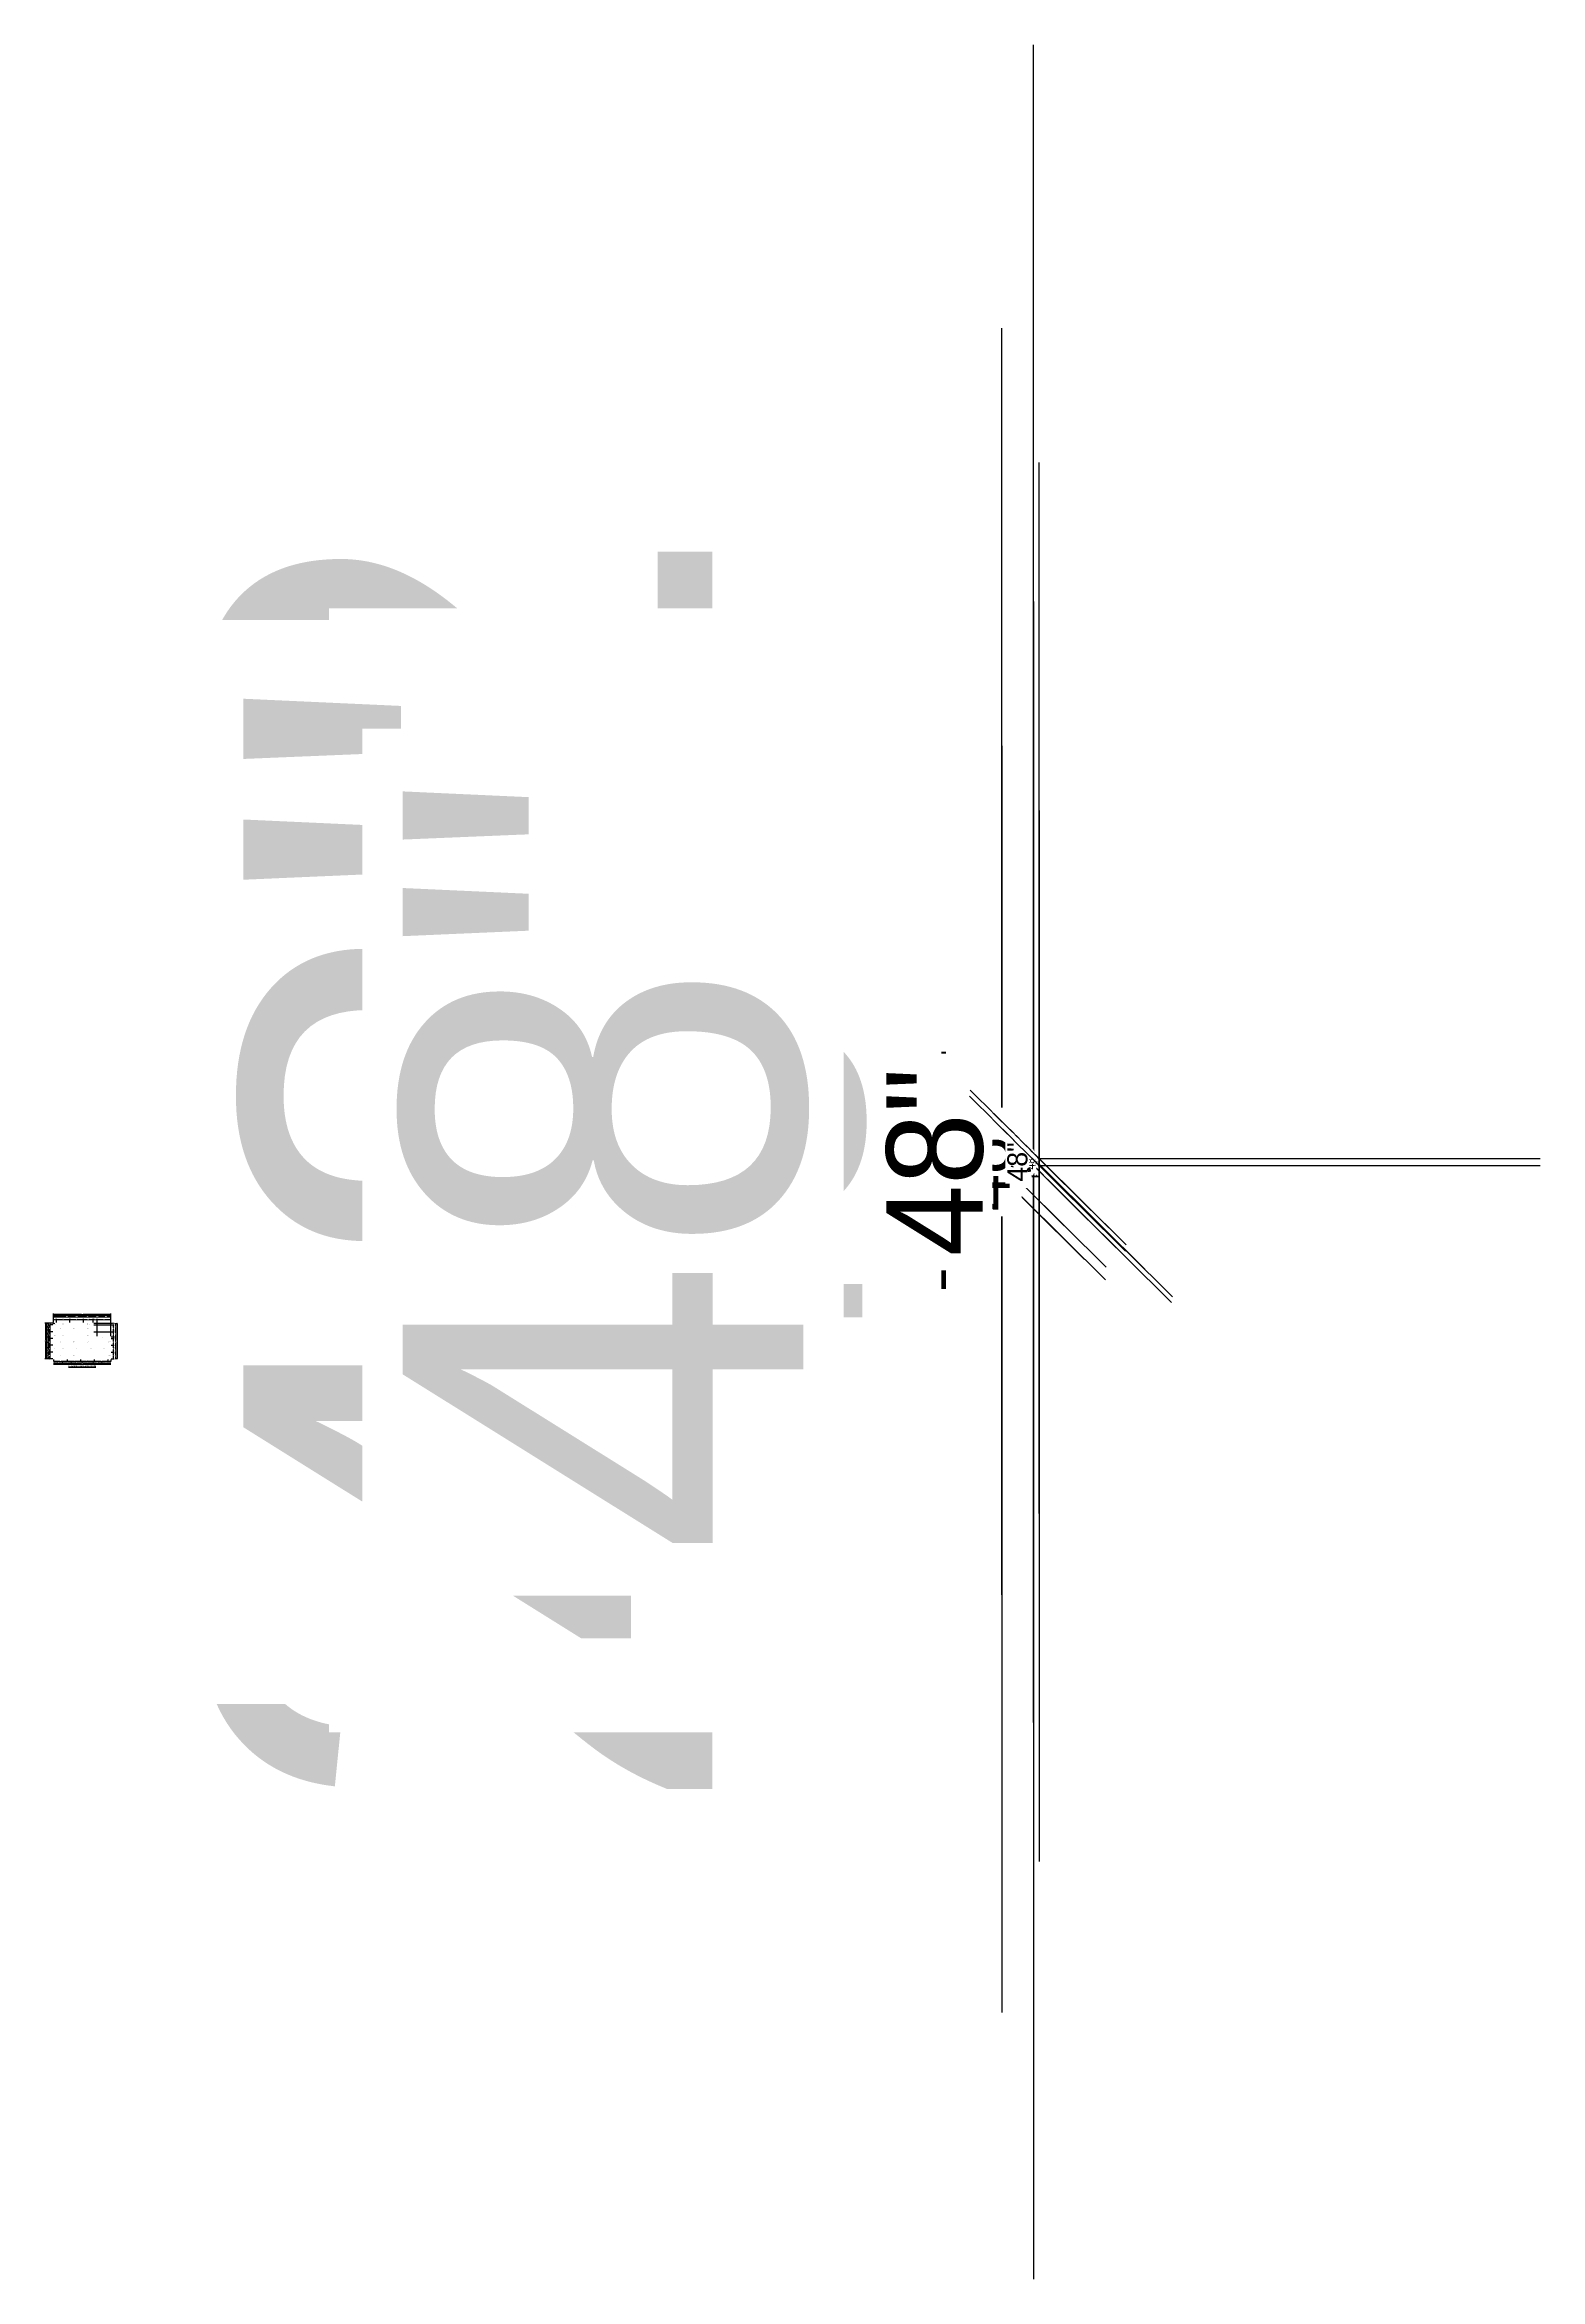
# Model space of a CAD drawing. Header units: millimetres. Extents: x 19442 to 19711, y 4351 to 4752.
import ezdxf
from ezdxf import colors
from ezdxf.entities.mleader import LeaderData, LeaderLine
from ezdxf.enums import TextEntityAlignment as Align
from ezdxf.math import Vec2, Vec3

# ---------------------------------------------------------------- set-up
doc = ezdxf.new("R2010")
doc.units = ezdxf.units.MM
doc.set_wipeout_variables(frame=1)
doc.linetypes.add('BORDER', pattern=[44.45, 12.7, -6.35, 12.7, -6.35, 0, -6.35])
doc.linetypes.add('CENTER', pattern=[2, 1.25, -0.25, 0.25, -0.25])
for name, color, linetype in [('0 @ 0.5', 7, 'Continuous'), ('ambiente @ 0.5', 2, 'Continuous'), ('cotas', 1, 'Continuous'), ('cotas @ 0.02', 1, 'Continuous'), ('cotas @ 0.04', 1, 'Continuous'), ('cotas @ 0.05', 1, 'Continuous'), ('cotas @ 0.08', 1, 'Continuous'), ('cotas @ 0.1', 1, 'Continuous'), ('cotas @ 0.12', 1, 'Continuous'), ('cotas @ 0.125', 1, 'Continuous'), ('cotas @ 0.16', 1, 'Continuous'), ('cotas @ 0.2', 1, 'Continuous'), ('cotas @ 0.24', 1, 'Continuous'), ('cotas @ 0.25', 1, 'Continuous'), ('cotas @ 0.33', 1, 'Continuous'), ('cotas @ 0.48', 1, 'Continuous'), ('cotas @ 0.5', 1, 'Continuous'), ('cotas @ 0.64', 1, 'Continuous'), ('cotas @ 0.75', 1, 'Continuous'), ('cotas @ 0.96', 1, 'Continuous'), ('cotas @ 1', 1, 'Continuous'), ('cotas @ 1.2', 1, 'Continuous'), ('cotas @ 1.25', 1, 'Continuous'), ('cotas @ 1.5', 1, 'Continuous'), ('cotas @ 1.92', 1, 'Continuous'), ('cotas @ 10', 1, 'Continuous'), ('cotas @ 10.8', 1, 'Continuous'), ('cotas @ 100', 1, 'Continuous'), ('cotas @ 12', 1, 'Continuous'), ('cotas @ 15.36', 1, 'Continuous'), ('cotas @ 16', 1, 'Continuous'), ('cotas @ 2', 1, 'Continuous'), ('cotas @ 2.4', 1, 'Continuous'), ('cotas @ 2.5', 1, 'Continuous'), ('cotas @ 20', 1, 'Continuous'), ('cotas @ 200', 1, 'Continuous'), ('cotas @ 24', 1, 'Continuous'), ('cotas @ 3.6', 1, 'Continuous'), ('cotas @ 3.84', 1, 'Continuous'), ('cotas @ 30', 1, 'Continuous'), ('cotas @ 300', 1, 'Continuous'), ('cotas @ 36', 1, 'Continuous'), ('cotas @ 4', 1, 'Continuous'), ('cotas @ 4.8', 1, 'Continuous'), ('cotas @ 40', 1, 'Continuous'), ('cotas @ 400', 1, 'Continuous'), ('cotas @ 48', 1, 'Continuous'), ('cotas @ 5', 1, 'Continuous'), ('cotas @ 50', 1, 'Continuous'), ('cotas @ 500', 1, 'Continuous'), ('cotas @ 6', 1, 'Continuous'), ('cotas @ 7.2', 1, 'Continuous'), ('cotas @ 7.68', 1, 'Continuous'), ('cotas @ 8', 1, 'Continuous'), ('cotas @ 8.4', 1, 'Continuous'), ('cotas @ 9.6', 1, 'Continuous'), ('cotas @ 95.9969', 1, 'Continuous'), ('EJES', 2, 'CENTER'), ('EJES @ 0.2', 2, 'CENTER'), ('EJES @ 0.5', 2, 'CENTER'), ('NIVELES @ 0.5', 2, 'Continuous'), ('NUMVyP', 3, 'Continuous'), ('SECCIONES', 3, 'Continuous'), ('SECCIONES @ 0.5', 3, 'Continuous'), ('SIMBOLOGIA ELEVACIONES @ 0.5', 2, 'Continuous'), ('SIMBOLOS DE MUEBLES', 2, 'Continuous'), ('SIMBOLOS DE MUEBLES @ 1', 2, 'Continuous'), ('SIMBOLOS PUERTAS Y VENTANAS', 2, 'Continuous'), ('SIMBOLOS PUERTAS Y VENTANAS @ 0.5', 2, 'Continuous'), ('TEXTO @ 0.5', 2, 'Continuous'), ('TEXTOS TITULOS @ 0.5', 3, 'Continuous')]:
    doc.layers.add(name, color=color, linetype=linetype)
doc.styles.add('century gothic', font='GOTHIC.TTF')
doc.styles.add('century gothic smc', font='GOTHIC.TTF')
doc.styles.add('COTAS SMC', font='GOTHIC.TTF')
doc.styles.add('NOTAS', font='GOTHIC.TTF')
doc.styles.add('SANSSERIF', font='sanssb__.ttf', dxfattribs={"width": 1.5})
doc.styles.add('SMCtitulos', font='sanss___.ttf')
doc.styles.get("Standard").update_dxf_attribs({"font": 'arial.ttf'})
doc.styles.add('SW', font='swissk.ttf')
doc.styles.add('verdana negrita', font='romans.shx')
doc.dimstyles.new('ANOTATIVE 100 SMCONSTRUCCIONES', dxfattribs={"dimscale": 0, "dimtxt": 0.18, "dimasz": 0.15, "dimexe": 0.18, "dimexo": 0.09, "dimgap": 0.1, "dimtad": 1, "dimzin": 0, "dimdsep": 46, "dimtxsty": 'century gothic', "dimblk1": 'FLECHA1', "dimblk2": 'FLECHA1', "dimsah": 1, "dimcen": 0.18, "dimdle": 0.075, "dimclrd": 1, "dimclre": 1, "dimclrt": 2, "dimaunit": 1, "dimadec": 0, "dimazin": 0, "dimtfac": 0.75, "dimtix": 1, "dimtmove": 2, "dimatfit": 3, "dimfxl": 0.09, "dimtvp": 1.5, "dimtfill": 1, "dimtolj": 1, "dimtzin": 0, "dimarcsym": 0})
doc.dimstyles.new('ANOTATIVE CM SMCONSTRUCCIONES', dxfattribs={"dimscale": 0, "dimtxt": 0.18, "dimasz": 0.15, "dimexe": 0.18, "dimexo": 0.18, "dimgap": 0.07, "dimtad": 1, "dimdec": 1, "dimlfac": 100, "dimdsep": 46, "dimtxsty": 'century gothic', "dimblk1": 'FLECHA1', "dimblk2": 'FLECHA1', "dimsah": 1, "dimcen": 0.18, "dimdle": 0.075, "dimclrd": 1, "dimclre": 1, "dimclrt": 2, "dimaunit": 1, "dimadec": 0, "dimazin": 2, "dimtfac": 0.75, "dimtdec": 1, "dimtix": 1, "dimtmove": 2, "dimatfit": 3, "dimfxl": 0.09, "dimtvp": 1.5, "dimtfill": 1, "dimtolj": 1, "dimtzin": 0, "dimarcsym": 0})
doc.dimstyles.new('PIES SMCONSTRUCCIONES', dxfattribs={"dimscale": 0, "dimtxt": 0.18, "dimasz": 0.2, "dimexe": 0.18, "dimexo": 0, "dimgap": 0.1, "dimtad": 1, "dimdec": 0, "dimlfac": 39.370079, "dimzin": 0, "dimdsep": 46, "dimlunit": 4, "dimtxsty": 'COTAS SMC', "dimblk1": 'FLECHA1', "dimblk2": 'FLECHA1', "dimsah": 1, "dimcen": 0.2, "dimdle": 0.075, "dimclrd": 1, "dimclre": 1, "dimclrt": 2, "dimaunit": 1, "dimadec": 0, "dimazin": 0, "dimtfac": 0.75, "dimtdec": 0, "dimtix": 1, "dimtmove": 2, "dimatfit": 3, "dimfxl": 0.09, "dimtvp": 1.5, "dimtfill": 1, "dimtolj": 1, "dimtzin": 0, "dimarcsym": 0})
doc.dimstyles.new('PULGADAS SMCONSTRUCCIONES', dxfattribs={"dimscale": 0, "dimtxt": 0.18, "dimasz": 0.125, "dimexe": 0.18, "dimexo": 0, "dimgap": 0.1, "dimtad": 1, "dimdec": 0, "dimlfac": 39.370079, "dimzin": 0, "dimdsep": 46, "dimtxsty": 'COTAS SMC', "dimblk1": 'FLECHA1', "dimblk2": 'FLECHA1', "dimsah": 1, "dimcen": 0.18, "dimdle": 0.075, "dimclrd": 1, "dimclre": 1, "dimclrt": 2, "dimaunit": 1, "dimadec": 0, "dimazin": 0, "dimtfac": 0.75, "dimtdec": 0, "dimtix": 1, "dimtmove": 2, "dimatfit": 3, "dimfxl": 0.09, "dimtvp": 1.5, "dimtfill": 1, "dimtolj": 1, "dimtzin": 0, "dimarcsym": 0})

# ---------------------------------------------------------------- blocks, each defined once
blk = doc.blocks.new('*U14')
at = {"color": 2}
blk.add_line((0, 0.05), (8.97, 0.05), dxfattribs=at)
at = {"color": 250}
blk.add_line((0, 0), (8.97, 0), dxfattribs=at)
at = {"color": 7}
blk.add_line((0, -0.05), (8.97, -0.05), dxfattribs=at)
at = {"color": 0, "linetype": 'ByBlock', "lineweight": -2, "style": 'NOTAS'}
for tag, p in [('2TITLE', (-0.04, 0.18)), ('1TITLE', (0.03, 1.01))]:
    blk.add_attdef(tag, p, '', height=0.3, dxfattribs=at)
blk.add_attdef('SCALE', text='', height=0.18, dxfattribs=at).set_placement((-0.04, -0.15), align=Align.TOP_LEFT)
blk = doc.blocks.new('FLECHA1')
at = {"color": 4}
blk.add_line((-0.2462, -0.2481), (0.2481, 0.25), dxfattribs=at)
at = {"color": 1}
blk.add_line((-1, 0), (0.4962, 0), dxfattribs=at)
blk = doc.blocks.new('*D453')
at = {"layer": 'cotas', "color": 1, "lineweight": -2, "transparency": 16777216}
for p, q in [((19615.94, 4550.84), (19614.24, 4550.84)), ((19614.33, 4548.5), (19614.33, 4550.77)), ((19615.49, 4548.43), (19614.24, 4548.43))]:
    blk.add_line(p, q, dxfattribs=at)
at = {"layer": 'cotas', "color": 1, "lineweight": -2, "transparency": 16777216, "xscale": 0.075, "yscale": 0.075, "zscale": 0.075}
for p, rotation in [((19614.33, 4550.84), 90), ((19614.33, 4548.43), 270)]:
    blk.add_blockref('FLECHA1', p, dxfattribs=dict(at, rotation=rotation))
at = {"layer": 'cotas', "color": 2, "transparency": 16777216, "insert": (19614.23, 4549.64), "char_height": 0.09, "attachment_point": 5, "rotation": 90, "style": 'century gothic', "bg_fill": 3, "box_fill_scale": 1.1, "bg_fill_color": 256, "bg_fill_true_color": 13158600, "bg_fill_transparency": 0}
blk.add_mtext('\\A1;2.42', dxfattribs=at)
at = {"layer": 'Defpoints', "color": 0, "transparency": 16777216}
for p in [(19614.33, 4550.84), (19615.98, 4550.84), (19615.53, 4548.43)]:
    blk.add_point(p, dxfattribs=at)
blk = doc.blocks.new('*D454')
at = {"layer": 'cotas', "color": 1, "lineweight": -2, "transparency": 16777216}
for p, q in [((19614.33, 4625.84), (19614.33, 4700.84)), ((19570.98, 4550.84), (19524.33, 4550.84)), ((19614.33, 4548.43), (19614.33, 4550.84)), ((19570.53, 4548.43), (19524.33, 4548.43)), ((19614.33, 4473.43), (19614.33, 4398.43))]:
    blk.add_line(p, q, dxfattribs=at)
at = {"layer": 'Defpoints', "color": 0, "transparency": 16777216}
for p in [(19614.33, 4550.84), (19615.98, 4550.84), (19615.53, 4548.43)]:
    blk.add_point(p, dxfattribs=at)
at = {"layer": 'cotas', "color": 1, "lineweight": -2, "transparency": 16777216, "xscale": 75, "yscale": 75, "zscale": 75}
for p, rotation in [((19614.33, 4550.84), 270), ((19614.33, 4548.43), 90)]:
    blk.add_blockref('FLECHA1', p, dxfattribs=dict(at, rotation=rotation))
at = {"layer": 'cotas', "color": 2, "transparency": 16777216, "insert": (19517.34, 4549.64), "char_height": 90, "attachment_point": 5, "rotation": 90, "style": 'century gothic', "bg_fill": 3, "box_fill_scale": 1.1, "bg_fill_color": 256, "bg_fill_true_color": 13158600, "bg_fill_transparency": 0}
blk.add_mtext('\\A1;2.42', dxfattribs=at)
blk = doc.blocks.new('*D455')
at = {"layer": 'cotas', "color": 1, "lineweight": -2, "transparency": 16777216}
for p, q in [((19615.98, 4550.84), (19614.32, 4550.84)), ((19614.33, 4548.44), (19614.33, 4550.84)), ((19615.53, 4548.43), (19614.32, 4548.43))]:
    blk.add_line(p, q, dxfattribs=at)
at = {"layer": 'cotas', "color": 1, "lineweight": -2, "transparency": 16777216, "xscale": 0.0075, "yscale": 0.0075, "zscale": 0.0075}
for p, rotation in [((19614.33, 4550.84), 90), ((19614.33, 4548.43), 270)]:
    blk.add_blockref('FLECHA1', p, dxfattribs=dict(at, rotation=rotation))
at = {"layer": 'cotas', "color": 2, "transparency": 16777216, "insert": (19614.32, 4549.64), "char_height": 0.009, "attachment_point": 5, "rotation": 90, "style": 'century gothic', "bg_fill": 3, "box_fill_scale": 1.1, "bg_fill_color": 256, "bg_fill_true_color": 13158600, "bg_fill_transparency": 0}
blk.add_mtext('\\A1;2.42', dxfattribs=at)
at = {"layer": 'Defpoints', "color": 0, "transparency": 16777216}
for p in [(19614.33, 4550.84), (19615.98, 4550.84), (19615.53, 4548.43)]:
    blk.add_point(p, dxfattribs=at)
blk = doc.blocks.new('*D456')
at = {"layer": 'cotas', "color": 1, "lineweight": -2, "transparency": 16777216}
for p, q in [((19615.8, 4550.84), (19613.97, 4550.84)), ((19614.33, 4548.73), (19614.33, 4550.54)), ((19615.35, 4548.43), (19613.97, 4548.43))]:
    blk.add_line(p, q, dxfattribs=at)
at = {"layer": 'cotas', "color": 1, "lineweight": -2, "transparency": 16777216, "xscale": 0.3, "yscale": 0.3, "zscale": 0.3}
for p, rotation in [((19614.33, 4550.84), 90), ((19614.33, 4548.43), 270)]:
    blk.add_blockref('FLECHA1', p, dxfattribs=dict(at, rotation=rotation))
at = {"layer": 'cotas', "color": 2, "transparency": 16777216, "insert": (19613.94, 4549.64), "char_height": 0.36, "attachment_point": 5, "rotation": 90, "style": 'century gothic', "bg_fill": 3, "box_fill_scale": 1.1, "bg_fill_color": 256, "bg_fill_true_color": 13158600, "bg_fill_transparency": 0}
blk.add_mtext('\\A1;2.42', dxfattribs=at)
at = {"layer": 'Defpoints', "color": 0, "transparency": 16777216}
for p in [(19614.33, 4550.84), (19615.98, 4550.84), (19615.53, 4548.43)]:
    blk.add_point(p, dxfattribs=at)
blk = doc.blocks.new('*D457')
at = {"layer": 'cotas', "color": 1, "lineweight": -2, "transparency": 16777216}
for p, q in [((19614.33, 4558.04), (19614.33, 4565.24)), ((19611.66, 4550.84), (19605.69, 4550.84)), ((19614.33, 4548.43), (19614.33, 4550.84)), ((19611.21, 4548.43), (19605.69, 4548.43)), ((19614.33, 4541.23), (19614.33, 4534.03))]:
    blk.add_line(p, q, dxfattribs=at)
at = {"layer": 'Defpoints', "color": 0, "transparency": 16777216}
for p in [(19614.33, 4550.84), (19615.98, 4550.84), (19615.53, 4548.43)]:
    blk.add_point(p, dxfattribs=at)
at = {"layer": 'cotas', "color": 1, "lineweight": -2, "transparency": 16777216, "xscale": 7.200000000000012, "yscale": 7.200000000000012, "zscale": 7.200000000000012}
for p, rotation in [((19614.33, 4550.84), 270), ((19614.33, 4548.43), 90)]:
    blk.add_blockref('FLECHA1', p, dxfattribs=dict(at, rotation=rotation))
at = {"layer": 'cotas', "color": 2, "transparency": 16777216, "insert": (19605.02, 4549.64), "char_height": 8.64, "attachment_point": 5, "rotation": 90, "style": 'century gothic', "bg_fill": 3, "box_fill_scale": 1.1, "bg_fill_color": 256, "bg_fill_true_color": 13158600, "bg_fill_transparency": 0}
blk.add_mtext('\\A1;2.42', dxfattribs=at)
blk = doc.blocks.new('*D458')
at = {"layer": 'cotas', "color": 1, "lineweight": -2, "transparency": 16777216}
for p, q in [((19614.33, 4552.46), (19614.33, 4554.08)), ((19615.01, 4550.84), (19612.38, 4550.84)), ((19614.33, 4548.43), (19614.33, 4550.84)), ((19614.56, 4548.43), (19612.38, 4548.43)), ((19614.33, 4546.81), (19614.33, 4545.19))]:
    blk.add_line(p, q, dxfattribs=at)
at = {"layer": 'Defpoints', "color": 0, "transparency": 16777216}
for p in [(19615.98, 4550.84), (19615.53, 4548.43)]:
    blk.add_point(p, dxfattribs=at)
at = {"layer": 'cotas', "color": 1, "lineweight": -2, "transparency": 16777216, "xscale": 1.619992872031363, "yscale": 1.619992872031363, "zscale": 1.619992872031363}
for p, rotation in [((19614.33, 4550.84), 270), ((19614.33, 4548.43), 90)]:
    blk.add_blockref('FLECHA1', p, dxfattribs=dict(at, rotation=rotation))
at = {"layer": 'cotas', "color": 2, "transparency": 16777216, "insert": (19612.23, 4549.64), "char_height": 1.944, "attachment_point": 5, "rotation": 90, "style": 'century gothic', "bg_fill": 3, "box_fill_scale": 1.1, "bg_fill_color": 256, "bg_fill_true_color": 13158600, "bg_fill_transparency": 0}
blk.add_mtext('\\A1;2.42', dxfattribs=at)
at = {"layer": 'Defpoints', "color": 0, "transparency": 16777216}
blk.add_point((19614.33, 4550.84), dxfattribs=at)
blk = doc.blocks.new('*D459')
at = {"layer": 'cotas', "color": 1, "lineweight": -2, "transparency": 16777216}
for p, q in [((19615.12, 4550.84), (19612.6, 4550.84)), ((19614.33, 4552.28), (19614.33, 4553.72)), ((19614.33, 4548.43), (19614.33, 4550.84)), ((19614.67, 4548.43), (19612.6, 4548.43)), ((19614.33, 4546.99), (19614.33, 4545.55))]:
    blk.add_line(p, q, dxfattribs=at)
at = {"layer": 'Defpoints', "color": 0, "transparency": 16777216}
for p in [(19615.98, 4550.84), (19615.53, 4548.43)]:
    blk.add_point(p, dxfattribs=at)
at = {"layer": 'cotas', "color": 1, "lineweight": -2, "transparency": 16777216, "xscale": 1.439995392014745, "yscale": 1.439995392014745, "zscale": 1.439995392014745}
for p, rotation in [((19614.33, 4550.84), 270), ((19614.33, 4548.43), 90)]:
    blk.add_blockref('FLECHA1', p, dxfattribs=dict(at, rotation=rotation))
at = {"layer": 'cotas', "color": 2, "transparency": 16777216, "insert": (19612.46, 4549.64), "char_height": 1.728, "attachment_point": 5, "rotation": 90, "style": 'century gothic', "bg_fill": 3, "box_fill_scale": 1.1, "bg_fill_color": 256, "bg_fill_true_color": 13158600, "bg_fill_transparency": 0}
blk.add_mtext('\\A1;2.42', dxfattribs=at)
at = {"layer": 'Defpoints', "color": 0, "transparency": 16777216}
blk.add_point((19614.33, 4550.84), dxfattribs=at)
blk = doc.blocks.new('*D460')
at = {"layer": 'cotas', "color": 1, "lineweight": -2, "transparency": 16777216}
for p, q in [((19615.98, 4550.84), (19614.32, 4550.84)), ((19614.33, 4548.43), (19614.33, 4550.84)), ((19615.53, 4548.43), (19614.32, 4548.43))]:
    blk.add_line(p, q, dxfattribs=at)
at = {"layer": 'cotas', "color": 1, "lineweight": -2, "transparency": 16777216, "xscale": 0.003, "yscale": 0.003, "zscale": 0.003}
for p, rotation in [((19614.33, 4550.84), 90), ((19614.33, 4548.43), 270)]:
    blk.add_blockref('FLECHA1', p, dxfattribs=dict(at, rotation=rotation))
at = {"layer": 'cotas', "color": 2, "transparency": 16777216, "insert": (19614.32, 4549.64), "char_height": 0.0036, "attachment_point": 5, "rotation": 90, "style": 'century gothic', "bg_fill": 3, "box_fill_scale": 1.1, "bg_fill_color": 256, "bg_fill_true_color": 13158600, "bg_fill_transparency": 0}
blk.add_mtext('\\A1;2.42', dxfattribs=at)
at = {"layer": 'Defpoints', "color": 0, "transparency": 16777216}
for p in [(19614.33, 4550.84), (19615.98, 4550.84), (19615.53, 4548.43)]:
    blk.add_point(p, dxfattribs=at)
blk = doc.blocks.new('*D461')
at = {"layer": 'cotas', "color": 1, "lineweight": -2, "transparency": 16777216}
for p, q in [((19614.33, 4556.24), (19614.33, 4561.64)), ((19612.74, 4550.84), (19607.85, 4550.84)), ((19614.33, 4548.43), (19614.33, 4550.84)), ((19612.29, 4548.43), (19607.85, 4548.43)), ((19614.33, 4543.03), (19614.33, 4537.63))]:
    blk.add_line(p, q, dxfattribs=at)
at = {"layer": 'Defpoints', "color": 0, "transparency": 16777216}
for p in [(19614.33, 4550.84), (19615.98, 4550.84), (19615.53, 4548.43)]:
    blk.add_point(p, dxfattribs=at)
at = {"layer": 'cotas', "color": 1, "lineweight": -2, "transparency": 16777216, "xscale": 5.399999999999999, "yscale": 5.399999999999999, "zscale": 5.399999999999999}
for p, rotation in [((19614.33, 4550.84), 270), ((19614.33, 4548.43), 90)]:
    blk.add_blockref('FLECHA1', p, dxfattribs=dict(at, rotation=rotation))
at = {"layer": 'cotas', "color": 2, "transparency": 16777216, "insert": (19607.34, 4549.64), "char_height": 6.48, "attachment_point": 5, "rotation": 90, "style": 'century gothic', "bg_fill": 3, "box_fill_scale": 1.1, "bg_fill_color": 256, "bg_fill_true_color": 13158600, "bg_fill_transparency": 0}
blk.add_mtext('\\A1;2.42', dxfattribs=at)
blk = doc.blocks.new('*D462')
at = {"layer": 'cotas', "color": 1, "lineweight": -2, "transparency": 16777216}
for p, q in [((19615.97, 4550.84), (19614.31, 4550.84)), ((19614.33, 4548.44), (19614.33, 4550.83)), ((19615.52, 4548.43), (19614.31, 4548.43))]:
    blk.add_line(p, q, dxfattribs=at)
at = {"layer": 'cotas', "color": 1, "lineweight": -2, "transparency": 16777216, "xscale": 0.015, "yscale": 0.015, "zscale": 0.015}
for p, rotation in [((19614.33, 4550.84), 90), ((19614.33, 4548.43), 270)]:
    blk.add_blockref('FLECHA1', p, dxfattribs=dict(at, rotation=rotation))
at = {"layer": 'cotas', "color": 2, "transparency": 16777216, "insert": (19614.31, 4549.64), "char_height": 0.018, "attachment_point": 5, "rotation": 90, "style": 'century gothic', "bg_fill": 3, "box_fill_scale": 1.1, "bg_fill_color": 256, "bg_fill_true_color": 13158600, "bg_fill_transparency": 0}
blk.add_mtext('\\A1;2.42', dxfattribs=at)
at = {"layer": 'Defpoints', "color": 0, "transparency": 16777216}
for p in [(19614.33, 4550.84), (19615.98, 4550.84), (19615.53, 4548.43)]:
    blk.add_point(p, dxfattribs=at)
blk = doc.blocks.new('*D463')
at = {"layer": 'cotas', "color": 1, "lineweight": -2, "transparency": 16777216}
for p, q in [((19614.33, 4554.44), (19614.33, 4558.04)), ((19613.82, 4550.84), (19610.01, 4550.84)), ((19614.33, 4548.43), (19614.33, 4550.84)), ((19613.37, 4548.43), (19610.01, 4548.43)), ((19614.33, 4544.83), (19614.33, 4541.23))]:
    blk.add_line(p, q, dxfattribs=at)
at = {"layer": 'Defpoints', "color": 0, "transparency": 16777216}
for p in [(19614.33, 4550.84), (19615.98, 4550.84), (19615.53, 4548.43)]:
    blk.add_point(p, dxfattribs=at)
at = {"layer": 'cotas', "color": 1, "lineweight": -2, "transparency": 16777216, "xscale": 3.599999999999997, "yscale": 3.599999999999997, "zscale": 3.599999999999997}
for p, rotation in [((19614.33, 4550.84), 270), ((19614.33, 4548.43), 90)]:
    blk.add_blockref('FLECHA1', p, dxfattribs=dict(at, rotation=rotation))
at = {"layer": 'cotas', "color": 2, "transparency": 16777216, "insert": (19609.67, 4549.64), "char_height": 4.32, "attachment_point": 5, "rotation": 90, "style": 'century gothic', "bg_fill": 3, "box_fill_scale": 1.1, "bg_fill_color": 256, "bg_fill_true_color": 13158600, "bg_fill_transparency": 0}
blk.add_mtext('\\A1;2.42', dxfattribs=at)
blk = doc.blocks.new('*D464')
at = {"layer": 'cotas', "color": 1, "lineweight": -2, "transparency": 16777216}
for p, q in [((19614.33, 4555.34), (19614.33, 4559.84)), ((19613.28, 4550.84), (19608.93, 4550.84)), ((19614.33, 4548.43), (19614.33, 4550.84)), ((19612.83, 4548.43), (19608.93, 4548.43)), ((19614.33, 4543.93), (19614.33, 4539.43))]:
    blk.add_line(p, q, dxfattribs=at)
at = {"layer": 'Defpoints', "color": 0, "transparency": 16777216}
for p in [(19614.33, 4550.84), (19615.98, 4550.84), (19615.53, 4548.43)]:
    blk.add_point(p, dxfattribs=at)
at = {"layer": 'cotas', "color": 1, "lineweight": -2, "transparency": 16777216, "xscale": 4.5, "yscale": 4.5, "zscale": 4.5}
for p, rotation in [((19614.33, 4550.84), 270), ((19614.33, 4548.43), 90)]:
    blk.add_blockref('FLECHA1', p, dxfattribs=dict(at, rotation=rotation))
at = {"layer": 'cotas', "color": 2, "transparency": 16777216, "insert": (19608.51, 4549.64), "char_height": 5.4, "attachment_point": 5, "rotation": 90, "style": 'century gothic', "bg_fill": 3, "box_fill_scale": 1.1, "bg_fill_color": 256, "bg_fill_true_color": 13158600, "bg_fill_transparency": 0}
blk.add_mtext('\\A1;2.42', dxfattribs=at)
blk = doc.blocks.new('*D465')
at = {"layer": 'cotas', "color": 1, "lineweight": -2, "transparency": 16777216}
for p, q in [((19615.34, 4550.84), (19613.03, 4550.84)), ((19614.33, 4551.92), (19614.33, 4553)), ((19614.33, 4548.43), (19614.33, 4550.84)), ((19614.89, 4548.43), (19613.03, 4548.43)), ((19614.33, 4547.35), (19614.33, 4546.27))]:
    blk.add_line(p, q, dxfattribs=at)
at = {"layer": 'Defpoints', "color": 0, "transparency": 16777216}
blk.add_point((19615.98, 4550.84), dxfattribs=at)
at = {"layer": 'cotas', "color": 1, "lineweight": -2, "transparency": 16777216, "xscale": 1.08, "yscale": 1.08, "zscale": 1.08}
for p, rotation in [((19614.33, 4550.84), 270), ((19614.33, 4548.43), 90)]:
    blk.add_blockref('FLECHA1', p, dxfattribs=dict(at, rotation=rotation))
at = {"layer": 'cotas', "color": 2, "transparency": 16777216, "insert": (19612.93, 4549.64), "char_height": 1.296, "attachment_point": 5, "rotation": 90, "style": 'century gothic', "bg_fill": 3, "box_fill_scale": 1.1, "bg_fill_color": 256, "bg_fill_true_color": 13158600, "bg_fill_transparency": 0}
blk.add_mtext('\\A1;2.42', dxfattribs=at)
at = {"layer": 'Defpoints', "color": 0, "transparency": 16777216}
for p in [(19614.33, 4550.84), (19615.53, 4548.43)]:
    blk.add_point(p, dxfattribs=at)
blk = doc.blocks.new('*D466')
at = {"layer": 'cotas', "color": 1, "lineweight": -2, "transparency": 16777216}
for p, q in [((19614.33, 4553.15), (19614.33, 4555.45)), ((19614.6, 4550.84), (19611.56, 4550.84)), ((19614.33, 4548.43), (19614.33, 4550.84)), ((19614.15, 4548.43), (19611.56, 4548.43)), ((19614.33, 4546.13), (19614.33, 4543.82))]:
    blk.add_line(p, q, dxfattribs=at)
at = {"layer": 'Defpoints', "color": 0, "transparency": 16777216}
for p in [(19615.98, 4550.84), (19615.53, 4548.43)]:
    blk.add_point(p, dxfattribs=at)
at = {"layer": 'cotas', "color": 1, "lineweight": -2, "transparency": 16777216, "xscale": 2.3040058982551, "yscale": 2.3040058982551, "zscale": 2.3040058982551}
for p, rotation in [((19614.33, 4550.84), 270), ((19614.33, 4548.43), 90)]:
    blk.add_blockref('FLECHA1', p, dxfattribs=dict(at, rotation=rotation))
at = {"layer": 'cotas', "color": 2, "transparency": 16777216, "insert": (19611.35, 4549.64), "char_height": 2.765, "attachment_point": 5, "rotation": 90, "style": 'century gothic', "bg_fill": 3, "box_fill_scale": 1.1, "bg_fill_color": 256, "bg_fill_true_color": 13158600, "bg_fill_transparency": 0}
blk.add_mtext('\\A1;2.42', dxfattribs=at)
at = {"layer": 'Defpoints', "color": 0, "transparency": 16777216}
blk.add_point((19614.33, 4550.84), dxfattribs=at)
blk = doc.blocks.new('*D467')
at = {"layer": 'cotas', "color": 1, "lineweight": -2, "transparency": 16777216}
for p, q in [((19614.33, 4552.64), (19614.33, 4554.44)), ((19614.9, 4550.84), (19612.17, 4550.84)), ((19614.33, 4548.43), (19614.33, 4550.84)), ((19614.45, 4548.43), (19612.17, 4548.43)), ((19614.33, 4546.63), (19614.33, 4544.83))]:
    blk.add_line(p, q, dxfattribs=at)
at = {"layer": 'Defpoints', "color": 0, "transparency": 16777216}
for p in [(19615.98, 4550.84), (19615.53, 4548.43)]:
    blk.add_point(p, dxfattribs=at)
at = {"layer": 'cotas', "color": 1, "lineweight": -2, "transparency": 16777216, "xscale": 1.8, "yscale": 1.8, "zscale": 1.8}
for p, rotation in [((19614.33, 4550.84), 270), ((19614.33, 4548.43), 90)]:
    blk.add_blockref('FLECHA1', p, dxfattribs=dict(at, rotation=rotation))
at = {"layer": 'cotas', "color": 2, "transparency": 16777216, "insert": (19612, 4549.64), "char_height": 2.16, "attachment_point": 5, "rotation": 90, "style": 'century gothic', "bg_fill": 3, "box_fill_scale": 1.1, "bg_fill_color": 256, "bg_fill_true_color": 13158600, "bg_fill_transparency": 0}
blk.add_mtext('\\A1;2.42', dxfattribs=at)
at = {"layer": 'Defpoints', "color": 0, "transparency": 16777216}
blk.add_point((19614.33, 4550.84), dxfattribs=at)
blk = doc.blocks.new('*D468')
at = {"layer": 'cotas', "color": 1, "lineweight": -2, "transparency": 16777216}
for p, q in [((19615.87, 4550.84), (19614.1, 4550.84)), ((19614.33, 4548.62), (19614.33, 4550.66)), ((19615.42, 4548.43), (19614.1, 4548.43))]:
    blk.add_line(p, q, dxfattribs=at)
at = {"layer": 'cotas', "color": 1, "lineweight": -2, "transparency": 16777216, "xscale": 0.1875, "yscale": 0.1875, "zscale": 0.1875}
for p, rotation in [((19614.33, 4550.84), 90), ((19614.33, 4548.43), 270)]:
    blk.add_blockref('FLECHA1', p, dxfattribs=dict(at, rotation=rotation))
at = {"layer": 'cotas', "color": 2, "transparency": 16777216, "insert": (19614.08, 4549.64), "char_height": 0.225, "attachment_point": 5, "rotation": 90, "style": 'century gothic', "bg_fill": 3, "box_fill_scale": 1.1, "bg_fill_color": 256, "bg_fill_true_color": 13158600, "bg_fill_transparency": 0}
blk.add_mtext('\\A1;2.42', dxfattribs=at)
at = {"layer": 'Defpoints', "color": 0, "transparency": 16777216}
for p in [(19614.33, 4550.84), (19615.98, 4550.84), (19615.53, 4548.43)]:
    blk.add_point(p, dxfattribs=at)
blk = doc.blocks.new('*D469')
at = {"layer": 'cotas', "color": 1, "lineweight": -2, "transparency": 16777216}
for p, q in [((19615.66, 4550.84), (19613.68, 4550.84)), ((19614.33, 4548.97), (19614.33, 4550.3)), ((19615.21, 4548.43), (19613.68, 4548.43))]:
    blk.add_line(p, q, dxfattribs=at)
at = {"layer": 'cotas', "color": 1, "lineweight": -2, "transparency": 16777216, "xscale": 0.5399999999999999, "yscale": 0.5399999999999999, "zscale": 0.5399999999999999}
for p, rotation in [((19614.33, 4550.84), 90), ((19614.33, 4548.43), 270)]:
    blk.add_blockref('FLECHA1', p, dxfattribs=dict(at, rotation=rotation))
at = {"layer": 'cotas', "color": 2, "transparency": 16777216, "insert": (19613.63, 4549.64), "char_height": 0.648, "attachment_point": 5, "rotation": 90, "style": 'century gothic', "bg_fill": 3, "box_fill_scale": 1.1, "bg_fill_color": 256, "bg_fill_true_color": 13158600, "bg_fill_transparency": 0}
blk.add_mtext('\\A1;2.42', dxfattribs=at)
at = {"layer": 'Defpoints', "color": 0, "transparency": 16777216}
for p in [(19614.33, 4550.84), (19615.98, 4550.84), (19615.53, 4548.43)]:
    blk.add_point(p, dxfattribs=at)
blk = doc.blocks.new('*D470')
at = {"layer": 'cotas', "color": 1, "lineweight": -2, "transparency": 16777216}
for p, q in [((19615.53, 4550.84), (19613.43, 4550.84)), ((19614.33, 4551.59), (19614.33, 4552.34)), ((19614.33, 4548.43), (19614.33, 4550.84)), ((19615.08, 4548.43), (19613.43, 4548.43)), ((19614.33, 4547.68), (19614.33, 4546.93))]:
    blk.add_line(p, q, dxfattribs=at)
at = {"layer": 'Defpoints', "color": 0, "transparency": 16777216}
blk.add_point((19615.98, 4550.84), dxfattribs=at)
at = {"layer": 'cotas', "color": 1, "lineweight": -2, "transparency": 16777216, "xscale": 0.75, "yscale": 0.75, "zscale": 0.75}
for p, rotation in [((19614.33, 4550.84), 270), ((19614.33, 4548.43), 90)]:
    blk.add_blockref('FLECHA1', p, dxfattribs=dict(at, rotation=rotation))
at = {"layer": 'cotas', "color": 2, "transparency": 16777216, "insert": (19613.36, 4549.64), "char_height": 0.9, "attachment_point": 5, "rotation": 90, "style": 'century gothic', "bg_fill": 3, "box_fill_scale": 1.1, "bg_fill_color": 256, "bg_fill_true_color": 13158600, "bg_fill_transparency": 0}
blk.add_mtext('\\A1;2.42', dxfattribs=at)
at = {"layer": 'Defpoints', "color": 0, "transparency": 16777216}
for p in [(19614.33, 4550.84), (19615.53, 4548.43)]:
    blk.add_point(p, dxfattribs=at)
blk = doc.blocks.new('*D471')
at = {"layer": 'cotas', "color": 1, "lineweight": -2, "transparency": 16777216}
for p, q in [((19615.88, 4550.84), (19614.11, 4550.84)), ((19614.33, 4548.61), (19614.33, 4550.66)), ((19615.43, 4548.43), (19614.11, 4548.43))]:
    blk.add_line(p, q, dxfattribs=at)
at = {"layer": 'cotas', "color": 1, "lineweight": -2, "transparency": 16777216, "xscale": 0.18, "yscale": 0.18, "zscale": 0.18}
for p, rotation in [((19614.33, 4550.84), 90), ((19614.33, 4548.43), 270)]:
    blk.add_blockref('FLECHA1', p, dxfattribs=dict(at, rotation=rotation))
at = {"layer": 'cotas', "color": 2, "transparency": 16777216, "insert": (19614.09, 4549.64), "char_height": 0.216, "attachment_point": 5, "rotation": 90, "style": 'century gothic', "bg_fill": 3, "box_fill_scale": 1.1, "bg_fill_color": 256, "bg_fill_true_color": 13158600, "bg_fill_transparency": 0}
blk.add_mtext('\\A1;2.42', dxfattribs=at)
at = {"layer": 'Defpoints', "color": 0, "transparency": 16777216}
for p in [(19614.33, 4550.84), (19615.98, 4550.84), (19615.53, 4548.43)]:
    blk.add_point(p, dxfattribs=at)
blk = doc.blocks.new('*D472')
at = {"layer": 'cotas', "color": 1, "lineweight": -2, "transparency": 16777216}
for p, q in [((19615.26, 4550.84), (19612.89, 4550.84)), ((19614.33, 4552.04), (19614.33, 4553.24)), ((19614.33, 4548.43), (19614.33, 4550.84)), ((19614.81, 4548.43), (19612.89, 4548.43)), ((19614.33, 4547.23), (19614.33, 4546.03))]:
    blk.add_line(p, q, dxfattribs=at)
at = {"layer": 'Defpoints', "color": 0, "transparency": 16777216}
blk.add_point((19615.98, 4550.84), dxfattribs=at)
at = {"layer": 'cotas', "color": 1, "lineweight": -2, "transparency": 16777216, "xscale": 1.2, "yscale": 1.2, "zscale": 1.2}
for p, rotation in [((19614.33, 4550.84), 270), ((19614.33, 4548.43), 90)]:
    blk.add_blockref('FLECHA1', p, dxfattribs=dict(at, rotation=rotation))
at = {"layer": 'cotas', "color": 2, "transparency": 16777216, "insert": (19612.77, 4549.64), "char_height": 1.44, "attachment_point": 5, "rotation": 90, "style": 'century gothic', "bg_fill": 3, "box_fill_scale": 1.1, "bg_fill_color": 256, "bg_fill_true_color": 13158600, "bg_fill_transparency": 0}
blk.add_mtext('\\A1;2.42', dxfattribs=at)
at = {"layer": 'Defpoints', "color": 0, "transparency": 16777216}
for p in [(19614.33, 4550.84), (19615.53, 4548.43)]:
    blk.add_point(p, dxfattribs=at)
blk = doc.blocks.new('*D473')
at = {"layer": 'cotas', "color": 1, "lineweight": -2, "transparency": 16777216}
for p, q in [((19615.64, 4550.84), (19613.63, 4550.84)), ((19614.33, 4551.42), (19614.33, 4552)), ((19614.33, 4548.43), (19614.33, 4550.84)), ((19615.19, 4548.43), (19613.63, 4548.43)), ((19614.33, 4547.85), (19614.33, 4547.28))]:
    blk.add_line(p, q, dxfattribs=at)
at = {"layer": 'cotas', "color": 1, "lineweight": -2, "transparency": 16777216, "xscale": 0.5759992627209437, "yscale": 0.5759992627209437, "zscale": 0.5759992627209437}
for p, rotation in [((19614.33, 4550.84), 270), ((19614.33, 4548.43), 90)]:
    blk.add_blockref('FLECHA1', p, dxfattribs=dict(at, rotation=rotation))
at = {"layer": 'cotas', "color": 2, "transparency": 16777216, "insert": (19613.58, 4549.64), "char_height": 0.691, "attachment_point": 5, "rotation": 90, "style": 'century gothic', "bg_fill": 3, "box_fill_scale": 1.1, "bg_fill_color": 256, "bg_fill_true_color": 13158600, "bg_fill_transparency": 0}
blk.add_mtext('\\A1;2.42', dxfattribs=at)
at = {"layer": 'Defpoints', "color": 0, "transparency": 16777216}
for p in [(19614.33, 4550.84), (19615.98, 4550.84), (19615.53, 4548.43)]:
    blk.add_point(p, dxfattribs=at)
blk = doc.blocks.new('*D474')
at = {"layer": 'cotas', "color": 1, "lineweight": -2, "transparency": 16777216}
for p, q in [((19615.81, 4550.84), (19613.98, 4550.84)), ((19614.33, 4548.72), (19614.33, 4550.56)), ((19615.36, 4548.43), (19613.98, 4548.43))]:
    blk.add_line(p, q, dxfattribs=at)
at = {"layer": 'cotas', "color": 1, "lineweight": -2, "transparency": 16777216, "xscale": 0.288, "yscale": 0.288, "zscale": 0.288}
for p, rotation in [((19614.33, 4550.84), 90), ((19614.33, 4548.43), 270)]:
    blk.add_blockref('FLECHA1', p, dxfattribs=dict(at, rotation=rotation))
at = {"layer": 'cotas', "color": 2, "transparency": 16777216, "insert": (19613.95, 4549.64), "char_height": 0.346, "attachment_point": 5, "rotation": 90, "style": 'century gothic', "bg_fill": 3, "box_fill_scale": 1.1, "bg_fill_color": 256, "bg_fill_true_color": 13158600, "bg_fill_transparency": 0}
blk.add_mtext('\\A1;2.42', dxfattribs=at)
at = {"layer": 'Defpoints', "color": 0, "transparency": 16777216}
for p in [(19614.33, 4550.84), (19615.98, 4550.84), (19615.53, 4548.43)]:
    blk.add_point(p, dxfattribs=at)
blk = doc.blocks.new('*D475')
at = {"layer": 'cotas', "color": 1, "lineweight": -2, "transparency": 16777216}
for p, q in [((19614.33, 4556.84), (19614.33, 4562.84)), ((19612.38, 4550.84), (19607.13, 4550.84)), ((19614.33, 4548.43), (19614.33, 4550.84)), ((19611.93, 4548.43), (19607.13, 4548.43)), ((19614.33, 4542.43), (19614.33, 4536.43))]:
    blk.add_line(p, q, dxfattribs=at)
at = {"layer": 'Defpoints', "color": 0, "transparency": 16777216}
for p in [(19614.33, 4550.84), (19615.98, 4550.84), (19615.53, 4548.43)]:
    blk.add_point(p, dxfattribs=at)
at = {"layer": 'cotas', "color": 1, "lineweight": -2, "transparency": 16777216, "xscale": 6, "yscale": 6, "zscale": 6}
for p, rotation in [((19614.33, 4550.84), 270), ((19614.33, 4548.43), 90)]:
    blk.add_blockref('FLECHA1', p, dxfattribs=dict(at, rotation=rotation))
at = {"layer": 'cotas', "color": 2, "transparency": 16777216, "insert": (19606.57, 4549.64), "char_height": 7.2, "attachment_point": 5, "rotation": 90, "style": 'century gothic', "bg_fill": 3, "box_fill_scale": 1.1, "bg_fill_color": 256, "bg_fill_true_color": 13158600, "bg_fill_transparency": 0}
blk.add_mtext('\\A1;2.42', dxfattribs=at)
blk = doc.blocks.new('*D476')
at = {"layer": 'cotas', "color": 1, "lineweight": -2, "transparency": 16777216}
for p, q in [((19615.44, 4550.84), (19613.25, 4550.84)), ((19614.33, 4551.74), (19614.33, 4552.64)), ((19614.33, 4548.43), (19614.33, 4550.84)), ((19614.99, 4548.43), (19613.25, 4548.43)), ((19614.33, 4547.53), (19614.33, 4546.63))]:
    blk.add_line(p, q, dxfattribs=at)
at = {"layer": 'Defpoints', "color": 0, "transparency": 16777216}
blk.add_point((19615.98, 4550.84), dxfattribs=at)
at = {"layer": 'cotas', "color": 1, "lineweight": -2, "transparency": 16777216, "xscale": 0.8999999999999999, "yscale": 0.8999999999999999, "zscale": 0.8999999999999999}
for p, rotation in [((19614.33, 4550.84), 270), ((19614.33, 4548.43), 90)]:
    blk.add_blockref('FLECHA1', p, dxfattribs=dict(at, rotation=rotation))
at = {"layer": 'cotas', "color": 2, "transparency": 16777216, "insert": (19613.16, 4549.64), "char_height": 1.08, "attachment_point": 5, "rotation": 90, "style": 'century gothic', "bg_fill": 3, "box_fill_scale": 1.1, "bg_fill_color": 256, "bg_fill_true_color": 13158600, "bg_fill_transparency": 0}
blk.add_mtext('\\A1;2.42', dxfattribs=at)
at = {"layer": 'Defpoints', "color": 0, "transparency": 16777216}
for p in [(19614.33, 4550.84), (19615.53, 4548.43)]:
    blk.add_point(p, dxfattribs=at)
blk = doc.blocks.new('*D477')
at = {"layer": 'cotas', "color": 1, "lineweight": -2, "transparency": 16777216}
for p, q in [((19614.33, 4565.84), (19614.33, 4580.84)), ((19606.98, 4550.84), (19596.33, 4550.84)), ((19614.33, 4548.43), (19614.33, 4550.84)), ((19606.53, 4548.43), (19596.33, 4548.43)), ((19614.33, 4533.43), (19614.33, 4518.43))]:
    blk.add_line(p, q, dxfattribs=at)
at = {"layer": 'Defpoints', "color": 0, "transparency": 16777216}
for p in [(19614.33, 4550.84), (19615.98, 4550.84), (19615.53, 4548.43)]:
    blk.add_point(p, dxfattribs=at)
at = {"layer": 'cotas', "color": 1, "lineweight": -2, "transparency": 16777216, "xscale": 15, "yscale": 15, "zscale": 15}
for p, rotation in [((19614.33, 4550.84), 270), ((19614.33, 4548.43), 90)]:
    blk.add_blockref('FLECHA1', p, dxfattribs=dict(at, rotation=rotation))
at = {"layer": 'cotas', "color": 2, "transparency": 16777216, "insert": (19594.93, 4549.64), "char_height": 18, "attachment_point": 5, "rotation": 90, "style": 'century gothic', "bg_fill": 3, "box_fill_scale": 1.1, "bg_fill_color": 256, "bg_fill_true_color": 13158600, "bg_fill_transparency": 0}
blk.add_mtext('\\A1;2.42', dxfattribs=at)
blk = doc.blocks.new('*D478')
at = {"layer": 'cotas', "color": 1, "lineweight": -2, "transparency": 16777216}
for p, q in [((19615.55, 4550.84), (19613.46, 4550.84)), ((19614.33, 4551.56), (19614.33, 4552.28)), ((19614.33, 4548.43), (19614.33, 4550.84)), ((19615.1, 4548.43), (19613.46, 4548.43)), ((19614.33, 4547.71), (19614.33, 4546.99))]:
    blk.add_line(p, q, dxfattribs=at)
at = {"layer": 'Defpoints', "color": 0, "transparency": 16777216}
blk.add_point((19615.98, 4550.84), dxfattribs=at)
at = {"layer": 'cotas', "color": 1, "lineweight": -2, "transparency": 16777216, "xscale": 0.7200000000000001, "yscale": 0.7200000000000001, "zscale": 0.7200000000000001}
for p, rotation in [((19614.33, 4550.84), 270), ((19614.33, 4548.43), 90)]:
    blk.add_blockref('FLECHA1', p, dxfattribs=dict(at, rotation=rotation))
at = {"layer": 'cotas', "color": 2, "transparency": 16777216, "insert": (19613.39, 4549.64), "char_height": 0.864, "attachment_point": 5, "rotation": 90, "style": 'century gothic', "bg_fill": 3, "box_fill_scale": 1.1, "bg_fill_color": 256, "bg_fill_true_color": 13158600, "bg_fill_transparency": 0}
blk.add_mtext('\\A1;2.42', dxfattribs=at)
at = {"layer": 'Defpoints', "color": 0, "transparency": 16777216}
for p in [(19614.33, 4550.84), (19615.53, 4548.43)]:
    blk.add_point(p, dxfattribs=at)
blk = doc.blocks.new('*D479')
at = {"layer": 'cotas', "color": 1, "lineweight": -2, "transparency": 16777216}
for p, q in [((19615.95, 4550.84), (19614.27, 4550.84)), ((19614.33, 4548.48), (19614.33, 4550.8)), ((19615.5, 4548.43), (19614.27, 4548.43))]:
    blk.add_line(p, q, dxfattribs=at)
at = {"layer": 'cotas', "color": 1, "lineweight": -2, "transparency": 16777216, "xscale": 0.0495, "yscale": 0.0495, "zscale": 0.0495}
for p, rotation in [((19614.33, 4550.84), 90), ((19614.33, 4548.43), 270)]:
    blk.add_blockref('FLECHA1', p, dxfattribs=dict(at, rotation=rotation))
at = {"layer": 'cotas', "color": 2, "transparency": 16777216, "insert": (19614.26, 4549.64), "char_height": 0.0594, "attachment_point": 5, "rotation": 90, "style": 'century gothic', "bg_fill": 3, "box_fill_scale": 1.1, "bg_fill_color": 256, "bg_fill_true_color": 13158600, "bg_fill_transparency": 0}
blk.add_mtext('\\A1;2.42', dxfattribs=at)
at = {"layer": 'Defpoints', "color": 0, "transparency": 16777216}
for p in [(19614.33, 4550.84), (19615.98, 4550.84), (19615.53, 4548.43)]:
    blk.add_point(p, dxfattribs=at)
blk = doc.blocks.new('*D480')
at = {"layer": 'cotas', "color": 1, "lineweight": -2, "transparency": 16777216}
for p, q in [((19615.97, 4550.84), (19614.3, 4550.84)), ((19614.33, 4548.45), (19614.33, 4550.82)), ((19615.52, 4548.43), (19614.3, 4548.43))]:
    blk.add_line(p, q, dxfattribs=at)
at = {"layer": 'cotas', "color": 1, "lineweight": -2, "transparency": 16777216, "xscale": 0.024, "yscale": 0.024, "zscale": 0.024}
for p, rotation in [((19614.33, 4550.84), 90), ((19614.33, 4548.43), 270)]:
    blk.add_blockref('FLECHA1', p, dxfattribs=dict(at, rotation=rotation))
at = {"layer": 'cotas', "color": 2, "transparency": 16777216, "insert": (19614.3, 4549.64), "char_height": 0.0288, "attachment_point": 5, "rotation": 90, "style": 'century gothic', "bg_fill": 3, "box_fill_scale": 1.1, "bg_fill_color": 256, "bg_fill_true_color": 13158600, "bg_fill_transparency": 0}
blk.add_mtext('\\A1;2.42', dxfattribs=at)
at = {"layer": 'Defpoints', "color": 0, "transparency": 16777216}
for p in [(19614.33, 4550.84), (19615.98, 4550.84), (19615.53, 4548.43)]:
    blk.add_point(p, dxfattribs=at)
blk = doc.blocks.new('*D481')
at = {"layer": 'cotas', "color": 1, "lineweight": -2, "transparency": 16777216}
for p, q in [((19615.97, 4550.84), (19614.3, 4550.84)), ((19614.33, 4548.45), (19614.33, 4550.83)), ((19615.52, 4548.43), (19614.3, 4548.43))]:
    blk.add_line(p, q, dxfattribs=at)
at = {"layer": 'cotas', "color": 1, "lineweight": -2, "transparency": 16777216, "xscale": 0.01800000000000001, "yscale": 0.01800000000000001, "zscale": 0.01800000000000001}
for p, rotation in [((19614.33, 4550.84), 90), ((19614.33, 4548.43), 270)]:
    blk.add_blockref('FLECHA1', p, dxfattribs=dict(at, rotation=rotation))
at = {"layer": 'cotas', "color": 2, "transparency": 16777216, "insert": (19614.3, 4549.64), "char_height": 0.0216, "attachment_point": 5, "rotation": 90, "style": 'century gothic', "bg_fill": 3, "box_fill_scale": 1.1, "bg_fill_color": 256, "bg_fill_true_color": 13158600, "bg_fill_transparency": 0}
blk.add_mtext('\\A1;2.42', dxfattribs=at)
at = {"layer": 'Defpoints', "color": 0, "transparency": 16777216}
for p in [(19614.33, 4550.84), (19615.98, 4550.84), (19615.53, 4548.43)]:
    blk.add_point(p, dxfattribs=at)
blk = doc.blocks.new('*D482')
at = {"layer": 'cotas', "color": 1, "lineweight": -2, "transparency": 16777216}
for p, q in [((19615.93, 4550.84), (19614.21, 4550.84)), ((19614.33, 4548.53), (19614.33, 4550.75)), ((19615.48, 4548.43), (19614.21, 4548.43))]:
    blk.add_line(p, q, dxfattribs=at)
at = {"layer": 'cotas', "color": 1, "lineweight": -2, "transparency": 16777216, "xscale": 0.096, "yscale": 0.096, "zscale": 0.096}
for p, rotation in [((19614.33, 4550.84), 90), ((19614.33, 4548.43), 270)]:
    blk.add_blockref('FLECHA1', p, dxfattribs=dict(at, rotation=rotation))
at = {"layer": 'cotas', "color": 2, "transparency": 16777216, "insert": (19614.2, 4549.64), "char_height": 0.115, "attachment_point": 5, "rotation": 90, "style": 'century gothic', "bg_fill": 3, "box_fill_scale": 1.1, "bg_fill_color": 256, "bg_fill_true_color": 13158600, "bg_fill_transparency": 0}
blk.add_mtext('\\A1;2.42', dxfattribs=at)
at = {"layer": 'Defpoints', "color": 0, "transparency": 16777216}
for p in [(19614.33, 4550.84), (19615.98, 4550.84), (19615.53, 4548.43)]:
    blk.add_point(p, dxfattribs=at)
blk = doc.blocks.new('*D483')
at = {"layer": 'cotas', "color": 1, "lineweight": -2, "transparency": 16777216}
for p, q in [((19614.33, 4580.84), (19614.33, 4610.84)), ((19597.98, 4550.84), (19578.33, 4550.84)), ((19614.33, 4548.43), (19614.33, 4550.84)), ((19597.53, 4548.43), (19578.33, 4548.43)), ((19614.33, 4518.43), (19614.33, 4488.43))]:
    blk.add_line(p, q, dxfattribs=at)
at = {"layer": 'Defpoints', "color": 0, "transparency": 16777216}
for p in [(19614.33, 4550.84), (19615.98, 4550.84), (19615.53, 4548.43)]:
    blk.add_point(p, dxfattribs=at)
at = {"layer": 'cotas', "color": 1, "lineweight": -2, "transparency": 16777216, "xscale": 30, "yscale": 30, "zscale": 30}
for p, rotation in [((19614.33, 4550.84), 270), ((19614.33, 4548.43), 90)]:
    blk.add_blockref('FLECHA1', p, dxfattribs=dict(at, rotation=rotation))
at = {"layer": 'cotas', "color": 2, "transparency": 16777216, "insert": (19575.53, 4549.64), "char_height": 36, "attachment_point": 5, "rotation": 90, "style": 'century gothic', "bg_fill": 3, "box_fill_scale": 1.1, "bg_fill_color": 256, "bg_fill_true_color": 13158600, "bg_fill_transparency": 0}
blk.add_mtext('\\A1;2.42', dxfattribs=at)
blk = doc.blocks.new('*D484')
at = {"layer": 'cotas', "color": 1, "lineweight": -2, "transparency": 16777216}
for p, q in [((19615.9, 4550.84), (19614.15, 4550.84)), ((19614.33, 4548.57), (19614.33, 4550.7)), ((19615.45, 4548.43), (19614.15, 4548.43))]:
    blk.add_line(p, q, dxfattribs=at)
at = {"layer": 'cotas', "color": 1, "lineweight": -2, "transparency": 16777216, "xscale": 0.144, "yscale": 0.144, "zscale": 0.144}
for p, rotation in [((19614.33, 4550.84), 90), ((19614.33, 4548.43), 270)]:
    blk.add_blockref('FLECHA1', p, dxfattribs=dict(at, rotation=rotation))
at = {"layer": 'cotas', "color": 2, "transparency": 16777216, "insert": (19614.14, 4549.64), "char_height": 0.173, "attachment_point": 5, "rotation": 90, "style": 'century gothic', "bg_fill": 3, "box_fill_scale": 1.1, "bg_fill_color": 256, "bg_fill_true_color": 13158600, "bg_fill_transparency": 0}
blk.add_mtext('\\A1;2.42', dxfattribs=at)
at = {"layer": 'Defpoints', "color": 0, "transparency": 16777216}
for p in [(19614.33, 4550.84), (19615.98, 4550.84), (19615.53, 4548.43)]:
    blk.add_point(p, dxfattribs=at)
blk = doc.blocks.new('*D485')
at = {"layer": 'cotas', "color": 1, "lineweight": -2, "transparency": 16777216}
for p, q in [((19615.97, 4550.84), (19614.3, 4550.84)), ((19614.33, 4548.45), (19614.33, 4550.83)), ((19615.52, 4548.43), (19614.3, 4548.43))]:
    blk.add_line(p, q, dxfattribs=at)
at = {"layer": 'cotas', "color": 1, "lineweight": -2, "transparency": 16777216, "xscale": 0.01875, "yscale": 0.01875, "zscale": 0.01875}
for p, rotation in [((19614.33, 4550.84), 90), ((19614.33, 4548.43), 270)]:
    blk.add_blockref('FLECHA1', p, dxfattribs=dict(at, rotation=rotation))
at = {"layer": 'cotas', "color": 2, "transparency": 16777216, "insert": (19614.3, 4549.64), "char_height": 0.0225, "attachment_point": 5, "rotation": 90, "style": 'century gothic', "bg_fill": 3, "box_fill_scale": 1.1, "bg_fill_color": 256, "bg_fill_true_color": 13158600, "bg_fill_transparency": 0}
blk.add_mtext('\\A1;2.42', dxfattribs=at)
at = {"layer": 'Defpoints', "color": 0, "transparency": 16777216}
for p in [(19614.33, 4550.84), (19615.98, 4550.84), (19615.53, 4548.43)]:
    blk.add_point(p, dxfattribs=at)
blk = doc.blocks.new('*D486')
at = {"layer": 'cotas', "color": 1, "lineweight": -2, "transparency": 16777216}
for p, q in [((19615.98, 4550.84), (19614.32, 4550.84)), ((19614.33, 4548.44), (19614.33, 4550.84)), ((19615.53, 4548.43), (19614.32, 4548.43))]:
    blk.add_line(p, q, dxfattribs=at)
at = {"layer": 'cotas', "color": 1, "lineweight": -2, "transparency": 16777216, "xscale": 0.006, "yscale": 0.006, "zscale": 0.006}
for p, rotation in [((19614.33, 4550.84), 90), ((19614.33, 4548.43), 270)]:
    blk.add_blockref('FLECHA1', p, dxfattribs=dict(at, rotation=rotation))
at = {"layer": 'cotas', "color": 2, "transparency": 16777216, "insert": (19614.32, 4549.64), "char_height": 0.0072, "attachment_point": 5, "rotation": 90, "style": 'century gothic', "bg_fill": 3, "box_fill_scale": 1.1, "bg_fill_color": 256, "bg_fill_true_color": 13158600, "bg_fill_transparency": 0}
blk.add_mtext('\\A1;2.42', dxfattribs=at)
at = {"layer": 'Defpoints', "color": 0, "transparency": 16777216}
for p in [(19614.33, 4550.84), (19615.98, 4550.84), (19615.53, 4548.43)]:
    blk.add_point(p, dxfattribs=at)
blk = doc.blocks.new('*D487')
at = {"layer": 'cotas', "color": 1, "lineweight": -2, "transparency": 16777216}
for p, q in [((19615.76, 4550.84), (19613.88, 4550.84)), ((19614.33, 4548.8), (19614.33, 4550.47)), ((19615.31, 4548.43), (19613.88, 4548.43))]:
    blk.add_line(p, q, dxfattribs=at)
at = {"layer": 'cotas', "color": 1, "lineweight": -2, "transparency": 16777216, "xscale": 0.375, "yscale": 0.375, "zscale": 0.375}
for p, rotation in [((19614.33, 4550.84), 90), ((19614.33, 4548.43), 270)]:
    blk.add_blockref('FLECHA1', p, dxfattribs=dict(at, rotation=rotation))
at = {"layer": 'cotas', "color": 2, "transparency": 16777216, "insert": (19613.84, 4549.64), "char_height": 0.45, "attachment_point": 5, "rotation": 90, "style": 'century gothic', "bg_fill": 3, "box_fill_scale": 1.1, "bg_fill_color": 256, "bg_fill_true_color": 13158600, "bg_fill_transparency": 0}
blk.add_mtext('\\A1;2.42', dxfattribs=at)
at = {"layer": 'Defpoints', "color": 0, "transparency": 16777216}
for p in [(19614.33, 4550.84), (19615.98, 4550.84), (19615.53, 4548.43)]:
    blk.add_point(p, dxfattribs=at)
blk = doc.blocks.new('*D488')
at = {"layer": 'cotas', "color": 1, "lineweight": -2, "transparency": 16777216}
for p, q in [((19615.94, 4550.84), (19614.24, 4550.84)), ((19614.33, 4548.5), (19614.33, 4550.77)), ((19615.49, 4548.43), (19614.24, 4548.43))]:
    blk.add_line(p, q, dxfattribs=at)
at = {"layer": 'cotas', "color": 1, "lineweight": -2, "transparency": 16777216, "xscale": 0.07200000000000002, "yscale": 0.07200000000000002, "zscale": 0.07200000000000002}
for p, rotation in [((19614.33, 4550.84), 90), ((19614.33, 4548.43), 270)]:
    blk.add_blockref('FLECHA1', p, dxfattribs=dict(at, rotation=rotation))
at = {"layer": 'cotas', "color": 2, "transparency": 16777216, "insert": (19614.23, 4549.64), "char_height": 0.0864, "attachment_point": 5, "rotation": 90, "style": 'century gothic', "bg_fill": 3, "box_fill_scale": 1.1, "bg_fill_color": 256, "bg_fill_true_color": 13158600, "bg_fill_transparency": 0}
blk.add_mtext('\\A1;2.42', dxfattribs=at)
at = {"layer": 'Defpoints', "color": 0, "transparency": 16777216}
for p in [(19614.33, 4550.84), (19615.98, 4550.84), (19615.53, 4548.43)]:
    blk.add_point(p, dxfattribs=at)
blk = doc.blocks.new('*D489')
at = {"layer": 'cotas', "color": 1, "lineweight": -2, "transparency": 16777216}
for p, q in [((19615.97, 4550.84), (19614.29, 4550.84)), ((19614.33, 4548.46), (19614.33, 4550.81)), ((19615.52, 4548.43), (19614.29, 4548.43))]:
    blk.add_line(p, q, dxfattribs=at)
at = {"layer": 'cotas', "color": 1, "lineweight": -2, "transparency": 16777216, "xscale": 0.03, "yscale": 0.03, "zscale": 0.03}
for p, rotation in [((19614.33, 4550.84), 90), ((19614.33, 4548.43), 270)]:
    blk.add_blockref('FLECHA1', p, dxfattribs=dict(at, rotation=rotation))
at = {"layer": 'cotas', "color": 2, "transparency": 16777216, "insert": (19614.29, 4549.64), "char_height": 0.036, "attachment_point": 5, "rotation": 90, "style": 'century gothic', "bg_fill": 3, "box_fill_scale": 1.1, "bg_fill_color": 256, "bg_fill_true_color": 13158600, "bg_fill_transparency": 0}
blk.add_mtext('\\A1;2.42', dxfattribs=at)
at = {"layer": 'Defpoints', "color": 0, "transparency": 16777216}
for p in [(19614.33, 4550.84), (19615.98, 4550.84), (19615.53, 4548.43)]:
    blk.add_point(p, dxfattribs=at)
blk = doc.blocks.new('*D490')
at = {"layer": 'cotas', "color": 1, "lineweight": -2, "transparency": 16777216}
for p, q in [((19615.85, 4550.84), (19614.06, 4550.84)), ((19614.33, 4548.65), (19614.33, 4550.62)), ((19615.4, 4548.43), (19614.06, 4548.43))]:
    blk.add_line(p, q, dxfattribs=at)
at = {"layer": 'cotas', "color": 1, "lineweight": -2, "transparency": 16777216, "xscale": 0.225, "yscale": 0.225, "zscale": 0.225}
for p, rotation in [((19614.33, 4550.84), 90), ((19614.33, 4548.43), 270)]:
    blk.add_blockref('FLECHA1', p, dxfattribs=dict(at, rotation=rotation))
at = {"layer": 'cotas', "color": 2, "transparency": 16777216, "insert": (19614.04, 4549.64), "char_height": 0.27, "attachment_point": 5, "rotation": 90, "style": 'century gothic', "bg_fill": 3, "box_fill_scale": 1.1, "bg_fill_color": 256, "bg_fill_true_color": 13158600, "bg_fill_transparency": 0}
blk.add_mtext('\\A1;2.42', dxfattribs=at)
at = {"layer": 'Defpoints', "color": 0, "transparency": 16777216}
for p in [(19614.33, 4550.84), (19615.98, 4550.84), (19615.53, 4548.43)]:
    blk.add_point(p, dxfattribs=at)
blk = doc.blocks.new('*D491')
at = {"layer": 'cotas', "color": 1, "lineweight": -2, "transparency": 16777216}
for p, q in [((19615.23, 4550.84), (19612.81, 4550.84)), ((19614.33, 4552.1), (19614.33, 4553.36)), ((19614.33, 4548.43), (19614.33, 4550.84)), ((19614.78, 4548.43), (19612.81, 4548.43)), ((19614.33, 4547.17), (19614.33, 4545.91))]:
    blk.add_line(p, q, dxfattribs=at)
at = {"layer": 'Defpoints', "color": 0, "transparency": 16777216}
blk.add_point((19615.98, 4550.84), dxfattribs=at)
at = {"layer": 'cotas', "color": 1, "lineweight": -2, "transparency": 16777216, "xscale": 1.259995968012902, "yscale": 1.259995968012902, "zscale": 1.259995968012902}
for p, rotation in [((19614.33, 4550.84), 270), ((19614.33, 4548.43), 90)]:
    blk.add_blockref('FLECHA1', p, dxfattribs=dict(at, rotation=rotation))
at = {"layer": 'cotas', "color": 2, "transparency": 16777216, "insert": (19612.7, 4549.64), "char_height": 1.512, "attachment_point": 5, "rotation": 90, "style": 'century gothic', "bg_fill": 3, "box_fill_scale": 1.1, "bg_fill_color": 256, "bg_fill_true_color": 13158600, "bg_fill_transparency": 0}
blk.add_mtext('\\A1;2.42', dxfattribs=at)
at = {"layer": 'Defpoints', "color": 0, "transparency": 16777216}
for p in [(19614.33, 4550.84), (19615.53, 4548.43)]:
    blk.add_point(p, dxfattribs=at)
blk = doc.blocks.new('*D492')
at = {"layer": 'cotas', "color": 1, "lineweight": -2, "transparency": 16777216}
for p, q in [((19614.33, 4553.24), (19614.33, 4555.64)), ((19614.54, 4550.84), (19611.45, 4550.84)), ((19614.33, 4548.43), (19614.33, 4550.84)), ((19614.09, 4548.43), (19611.45, 4548.43)), ((19614.33, 4546.03), (19614.33, 4543.63))]:
    blk.add_line(p, q, dxfattribs=at)
at = {"layer": 'Defpoints', "color": 0, "transparency": 16777216}
for p in [(19615.98, 4550.84), (19615.53, 4548.43)]:
    blk.add_point(p, dxfattribs=at)
at = {"layer": 'cotas', "color": 1, "lineweight": -2, "transparency": 16777216, "xscale": 2.4, "yscale": 2.4, "zscale": 2.4}
for p, rotation in [((19614.33, 4550.84), 270), ((19614.33, 4548.43), 90)]:
    blk.add_blockref('FLECHA1', p, dxfattribs=dict(at, rotation=rotation))
at = {"layer": 'cotas', "color": 2, "transparency": 16777216, "insert": (19611.22, 4549.64), "char_height": 2.88, "attachment_point": 5, "rotation": 90, "style": 'century gothic', "bg_fill": 3, "box_fill_scale": 1.1, "bg_fill_color": 256, "bg_fill_true_color": 13158600, "bg_fill_transparency": 0}
blk.add_mtext('\\A1;2.42', dxfattribs=at)
at = {"layer": 'Defpoints', "color": 0, "transparency": 16777216}
blk.add_point((19614.33, 4550.84), dxfattribs=at)
blk = doc.blocks.new('*D493')
at = {"layer": 'cotas', "color": 1, "lineweight": -2, "transparency": 16777216}
for p, q in [((19615.98, 4550.84), (19614.31, 4550.84)), ((19614.33, 4548.44), (19614.33, 4550.83)), ((19615.53, 4548.43), (19614.31, 4548.43))]:
    blk.add_line(p, q, dxfattribs=at)
at = {"layer": 'cotas', "color": 1, "lineweight": -2, "transparency": 16777216, "xscale": 0.012, "yscale": 0.012, "zscale": 0.012}
for p, rotation in [((19614.33, 4550.84), 90), ((19614.33, 4548.43), 270)]:
    blk.add_blockref('FLECHA1', p, dxfattribs=dict(at, rotation=rotation))
at = {"layer": 'cotas', "color": 2, "transparency": 16777216, "insert": (19614.31, 4549.64), "char_height": 0.0144, "attachment_point": 5, "rotation": 90, "style": 'century gothic', "bg_fill": 3, "box_fill_scale": 1.1, "bg_fill_color": 256, "bg_fill_true_color": 13158600, "bg_fill_transparency": 0}
blk.add_mtext('\\A1;2.42', dxfattribs=at)
at = {"layer": 'Defpoints', "color": 0, "transparency": 16777216}
for p in [(19614.33, 4550.84), (19615.98, 4550.84), (19615.53, 4548.43)]:
    blk.add_point(p, dxfattribs=at)
blk = doc.blocks.new('*D494')
at = {"layer": 'cotas', "color": 1, "lineweight": -2, "transparency": 16777216}
for p, q in [((19615.62, 4550.84), (19613.61, 4550.84)), ((19614.33, 4551.44), (19614.33, 4552.04)), ((19614.33, 4548.43), (19614.33, 4550.84)), ((19615.17, 4548.43), (19613.61, 4548.43)), ((19614.33, 4547.83), (19614.33, 4547.23))]:
    blk.add_line(p, q, dxfattribs=at)
at = {"layer": 'cotas', "color": 1, "lineweight": -2, "transparency": 16777216, "xscale": 0.6, "yscale": 0.6, "zscale": 0.6}
for p, rotation in [((19614.33, 4550.84), 270), ((19614.33, 4548.43), 90)]:
    blk.add_blockref('FLECHA1', p, dxfattribs=dict(at, rotation=rotation))
at = {"layer": 'cotas', "color": 2, "transparency": 16777216, "insert": (19613.55, 4549.64), "char_height": 0.72, "attachment_point": 5, "rotation": 90, "style": 'century gothic', "bg_fill": 3, "box_fill_scale": 1.1, "bg_fill_color": 256, "bg_fill_true_color": 13158600, "bg_fill_transparency": 0}
blk.add_mtext('\\A1;2.42', dxfattribs=at)
at = {"layer": 'Defpoints', "color": 0, "transparency": 16777216}
for p in [(19614.33, 4550.84), (19615.98, 4550.84), (19615.53, 4548.43)]:
    blk.add_point(p, dxfattribs=at)
blk = doc.blocks.new('*D495')
at = {"layer": 'cotas', "color": 1, "lineweight": -2, "transparency": 16777216}
for p, q in [((19615.08, 4550.84), (19612.53, 4550.84)), ((19614.33, 4552.34), (19614.33, 4553.84)), ((19614.33, 4548.43), (19614.33, 4550.84)), ((19614.63, 4548.43), (19612.53, 4548.43)), ((19614.33, 4546.93), (19614.33, 4545.43))]:
    blk.add_line(p, q, dxfattribs=at)
at = {"layer": 'Defpoints', "color": 0, "transparency": 16777216}
for p in [(19615.98, 4550.84), (19615.53, 4548.43)]:
    blk.add_point(p, dxfattribs=at)
at = {"layer": 'cotas', "color": 1, "lineweight": -2, "transparency": 16777216, "xscale": 1.5, "yscale": 1.5, "zscale": 1.5}
for p, rotation in [((19614.33, 4550.84), 270), ((19614.33, 4548.43), 90)]:
    blk.add_blockref('FLECHA1', p, dxfattribs=dict(at, rotation=rotation))
at = {"layer": 'cotas', "color": 2, "transparency": 16777216, "insert": (19612.39, 4549.64), "char_height": 1.8, "attachment_point": 5, "rotation": 90, "style": 'century gothic', "bg_fill": 3, "box_fill_scale": 1.1, "bg_fill_color": 256, "bg_fill_true_color": 13158600, "bg_fill_transparency": 0}
blk.add_mtext('\\A1;2.42', dxfattribs=at)
at = {"layer": 'Defpoints', "color": 0, "transparency": 16777216}
blk.add_point((19614.33, 4550.84), dxfattribs=at)
blk = doc.blocks.new('*D496')
at = {"layer": 'cotas', "color": 1, "lineweight": -2, "transparency": 16777216}
for p, q in [((19615.29, 4550.84), (19612.94, 4550.84)), ((19614.33, 4552), (19614.33, 4553.15)), ((19614.33, 4548.43), (19614.33, 4550.84)), ((19614.84, 4548.43), (19612.94, 4548.43)), ((19614.33, 4547.28), (19614.33, 4546.13))]:
    blk.add_line(p, q, dxfattribs=at)
at = {"layer": 'Defpoints', "color": 0, "transparency": 16777216}
blk.add_point((19615.98, 4550.84), dxfattribs=at)
at = {"layer": 'cotas', "color": 1, "lineweight": -2, "transparency": 16777216, "xscale": 1.15200294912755, "yscale": 1.15200294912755, "zscale": 1.15200294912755}
for p, rotation in [((19614.33, 4550.84), 270), ((19614.33, 4548.43), 90)]:
    blk.add_blockref('FLECHA1', p, dxfattribs=dict(at, rotation=rotation))
at = {"layer": 'cotas', "color": 2, "transparency": 16777216, "insert": (19612.84, 4549.64), "char_height": 1.382, "attachment_point": 5, "rotation": 90, "style": 'century gothic', "bg_fill": 3, "box_fill_scale": 1.1, "bg_fill_color": 256, "bg_fill_true_color": 13158600, "bg_fill_transparency": 0}
blk.add_mtext('\\A1;2.42', dxfattribs=at)
at = {"layer": 'Defpoints', "color": 0, "transparency": 16777216}
for p in [(19614.33, 4550.84), (19615.53, 4548.43)]:
    blk.add_point(p, dxfattribs=at)
blk = doc.blocks.new('*D497')
at = {"layer": 'cotas', "color": 1, "lineweight": -2, "transparency": 16777216}
for p, q in [((19615.92, 4550.84), (19614.19, 4550.84)), ((19614.33, 4548.54), (19614.33, 4550.73)), ((19615.47, 4548.43), (19614.19, 4548.43))]:
    blk.add_line(p, q, dxfattribs=at)
at = {"layer": 'cotas', "color": 1, "lineweight": -2, "transparency": 16777216, "xscale": 0.112500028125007, "yscale": 0.112500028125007, "zscale": 0.112500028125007}
for p, rotation in [((19614.33, 4550.84), 90), ((19614.33, 4548.43), 270)]:
    blk.add_blockref('FLECHA1', p, dxfattribs=dict(at, rotation=rotation))
at = {"layer": 'cotas', "color": 2, "transparency": 16777216, "insert": (19614.18, 4549.64), "char_height": 0.135, "attachment_point": 5, "rotation": 90, "style": 'century gothic', "bg_fill": 3, "box_fill_scale": 1.1, "bg_fill_color": 256, "bg_fill_true_color": 13158600, "bg_fill_transparency": 0}
blk.add_mtext('\\A1;2.42', dxfattribs=at)
at = {"layer": 'Defpoints', "color": 0, "transparency": 16777216}
for p in [(19614.33, 4550.84), (19615.98, 4550.84), (19615.53, 4548.43)]:
    blk.add_point(p, dxfattribs=at)
blk = doc.blocks.new('*D498')
at = {"layer": 'cotas', "color": 1, "lineweight": -2, "transparency": 16777216}
for p, q in [((19615.89, 4550.84), (19614.15, 4550.84)), ((19614.33, 4548.58), (19614.33, 4550.69)), ((19615.44, 4548.43), (19614.15, 4548.43))]:
    blk.add_line(p, q, dxfattribs=at)
at = {"layer": 'cotas', "color": 1, "lineweight": -2, "transparency": 16777216, "xscale": 0.15, "yscale": 0.15, "zscale": 0.15}
for p, rotation in [((19614.33, 4550.84), 90), ((19614.33, 4548.43), 270)]:
    blk.add_blockref('FLECHA1', p, dxfattribs=dict(at, rotation=rotation))
at = {"layer": 'cotas', "color": 2, "transparency": 16777216, "insert": (19614.13, 4549.64), "char_height": 0.18, "attachment_point": 5, "rotation": 90, "style": 'century gothic', "bg_fill": 3, "box_fill_scale": 1.1, "bg_fill_color": 256, "bg_fill_true_color": 13158600, "bg_fill_transparency": 0}
blk.add_mtext('\\A1;2.42', dxfattribs=at)
at = {"layer": 'Defpoints', "color": 0, "transparency": 16777216}
for p in [(19614.33, 4550.84), (19615.98, 4550.84), (19615.53, 4548.43)]:
    blk.add_point(p, dxfattribs=at)
blk = doc.blocks.new('*D499')
at = {"layer": 'cotas', "color": 1, "lineweight": -2, "transparency": 16777216}
for p, q in [((19614.33, 4558.34), (19614.33, 4565.84)), ((19611.48, 4550.84), (19605.33, 4550.84)), ((19614.33, 4548.43), (19614.33, 4550.84)), ((19611.03, 4548.43), (19605.33, 4548.43)), ((19614.33, 4540.93), (19614.33, 4533.43))]:
    blk.add_line(p, q, dxfattribs=at)
at = {"layer": 'Defpoints', "color": 0, "transparency": 16777216}
for p in [(19614.33, 4550.84), (19615.98, 4550.84), (19615.53, 4548.43)]:
    blk.add_point(p, dxfattribs=at)
at = {"layer": 'cotas', "color": 1, "lineweight": -2, "transparency": 16777216, "xscale": 7.5, "yscale": 7.5, "zscale": 7.5}
for p, rotation in [((19614.33, 4550.84), 270), ((19614.33, 4548.43), 90)]:
    blk.add_blockref('FLECHA1', p, dxfattribs=dict(at, rotation=rotation))
at = {"layer": 'cotas', "color": 2, "transparency": 16777216, "insert": (19604.63, 4549.64), "char_height": 9, "attachment_point": 5, "rotation": 90, "style": 'century gothic', "bg_fill": 3, "box_fill_scale": 1.1, "bg_fill_color": 256, "bg_fill_true_color": 13158600, "bg_fill_transparency": 0}
blk.add_mtext('\\A1;2.42', dxfattribs=at)
blk = doc.blocks.new('*D500')
at = {"layer": 'cotas', "color": 1, "lineweight": -2, "transparency": 16777216}
for p, q in [((19614.33, 4595.84), (19614.33, 4640.84)), ((19588.98, 4550.84), (19560.33, 4550.84)), ((19614.33, 4548.43), (19614.33, 4550.84)), ((19588.53, 4548.43), (19560.33, 4548.43)), ((19614.33, 4503.43), (19614.33, 4458.43))]:
    blk.add_line(p, q, dxfattribs=at)
at = {"layer": 'Defpoints', "color": 0, "transparency": 16777216}
for p in [(19614.33, 4550.84), (19615.98, 4550.84), (19615.53, 4548.43)]:
    blk.add_point(p, dxfattribs=at)
at = {"layer": 'cotas', "color": 1, "lineweight": -2, "transparency": 16777216, "xscale": 45, "yscale": 45, "zscale": 45}
for p, rotation in [((19614.33, 4550.84), 270), ((19614.33, 4548.43), 90)]:
    blk.add_blockref('FLECHA1', p, dxfattribs=dict(at, rotation=rotation))
at = {"layer": 'cotas', "color": 2, "transparency": 16777216, "insert": (19556.13, 4549.64), "char_height": 54, "attachment_point": 5, "rotation": 90, "style": 'century gothic', "bg_fill": 3, "box_fill_scale": 1.1, "bg_fill_color": 256, "bg_fill_true_color": 13158600, "bg_fill_transparency": 0}
blk.add_mtext('\\A1;2.42', dxfattribs=at)
blk = doc.blocks.new('*D501')
at = {"layer": 'cotas', "color": 1, "lineweight": -2, "transparency": 16777216}
for p, q in [((19615.77, 4550.84), (19613.89, 4550.84)), ((19614.33, 4548.79), (19614.33, 4550.48)), ((19615.32, 4548.43), (19613.89, 4548.43))]:
    blk.add_line(p, q, dxfattribs=at)
at = {"layer": 'cotas', "color": 1, "lineweight": -2, "transparency": 16777216, "xscale": 0.36, "yscale": 0.36, "zscale": 0.36}
for p, rotation in [((19614.33, 4550.84), 90), ((19614.33, 4548.43), 270)]:
    blk.add_blockref('FLECHA1', p, dxfattribs=dict(at, rotation=rotation))
at = {"layer": 'cotas', "color": 2, "transparency": 16777216, "insert": (19613.86, 4549.64), "char_height": 0.432, "attachment_point": 5, "rotation": 90, "style": 'century gothic', "bg_fill": 3, "box_fill_scale": 1.1, "bg_fill_color": 256, "bg_fill_true_color": 13158600, "bg_fill_transparency": 0}
blk.add_mtext('\\A1;2.42', dxfattribs=at)
at = {"layer": 'Defpoints', "color": 0, "transparency": 16777216}
for p in [(19614.33, 4550.84), (19615.98, 4550.84), (19615.53, 4548.43)]:
    blk.add_point(p, dxfattribs=at)
blk = doc.blocks.new('*D502')
at = {"layer": 'cotas', "color": 1, "lineweight": -2, "transparency": 16777216}
for p, q in [((19614.33, 4553.84), (19614.33, 4556.84)), ((19614.18, 4550.84), (19610.73, 4550.84)), ((19614.33, 4548.43), (19614.33, 4550.84)), ((19613.73, 4548.43), (19610.73, 4548.43)), ((19614.33, 4545.43), (19614.33, 4542.43))]:
    blk.add_line(p, q, dxfattribs=at)
at = {"layer": 'Defpoints', "color": 0, "transparency": 16777216}
for p in [(19615.98, 4550.84), (19615.53, 4548.43)]:
    blk.add_point(p, dxfattribs=at)
at = {"layer": 'cotas', "color": 1, "lineweight": -2, "transparency": 16777216, "xscale": 3, "yscale": 3, "zscale": 3}
for p, rotation in [((19614.33, 4550.84), 270), ((19614.33, 4548.43), 90)]:
    blk.add_blockref('FLECHA1', p, dxfattribs=dict(at, rotation=rotation))
at = {"layer": 'cotas', "color": 2, "transparency": 16777216, "insert": (19610.45, 4549.64), "char_height": 3.6, "attachment_point": 5, "rotation": 90, "style": 'century gothic', "bg_fill": 3, "box_fill_scale": 1.1, "bg_fill_color": 256, "bg_fill_true_color": 13158600, "bg_fill_transparency": 0}
blk.add_mtext('\\A1;2.42', dxfattribs=at)
at = {"layer": 'Defpoints', "color": 0, "transparency": 16777216}
blk.add_point((19614.33, 4550.84), dxfattribs=at)
blk = doc.blocks.new('*D503')
at = {"layer": 'cotas', "color": 1, "lineweight": -2, "transparency": 16777216}
for p, q in [((19615.96, 4550.84), (19614.28, 4550.84)), ((19614.33, 4548.47), (19614.33, 4550.81)), ((19615.51, 4548.43), (19614.28, 4548.43))]:
    blk.add_line(p, q, dxfattribs=at)
at = {"layer": 'cotas', "color": 1, "lineweight": -2, "transparency": 16777216, "xscale": 0.0375, "yscale": 0.0375, "zscale": 0.0375}
for p, rotation in [((19614.33, 4550.84), 90), ((19614.33, 4548.43), 270)]:
    blk.add_blockref('FLECHA1', p, dxfattribs=dict(at, rotation=rotation))
at = {"layer": 'cotas', "color": 2, "transparency": 16777216, "insert": (19614.28, 4549.64), "char_height": 0.045, "attachment_point": 5, "rotation": 90, "style": 'century gothic', "bg_fill": 3, "box_fill_scale": 1.1, "bg_fill_color": 256, "bg_fill_true_color": 13158600, "bg_fill_transparency": 0}
blk.add_mtext('\\A1;2.42', dxfattribs=at)
at = {"layer": 'Defpoints', "color": 0, "transparency": 16777216}
for p in [(19614.33, 4550.84), (19615.98, 4550.84), (19615.53, 4548.43)]:
    blk.add_point(p, dxfattribs=at)
blk = doc.blocks.new('*D504')
at = {"layer": 'cotas', "color": 1, "lineweight": -2, "transparency": 16777216}
for p, q in [((19614.33, 4565.24), (19614.33, 4579.64)), ((19607.34, 4550.84), (19597.05, 4550.84)), ((19614.33, 4548.43), (19614.33, 4550.84)), ((19606.89, 4548.43), (19597.05, 4548.43)), ((19614.33, 4534.03), (19614.33, 4519.63))]:
    blk.add_line(p, q, dxfattribs=at)
at = {"layer": 'Defpoints', "color": 0, "transparency": 16777216}
for p in [(19614.33, 4550.84), (19615.98, 4550.84), (19615.53, 4548.43)]:
    blk.add_point(p, dxfattribs=at)
at = {"layer": 'cotas', "color": 1, "lineweight": -2, "transparency": 16777216, "xscale": 14.39953921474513, "yscale": 14.39953921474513, "zscale": 14.39953921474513}
for p, rotation in [((19614.33, 4550.84), 270), ((19614.33, 4548.43), 90)]:
    blk.add_blockref('FLECHA1', p, dxfattribs=dict(at, rotation=rotation))
at = {"layer": 'cotas', "color": 2, "transparency": 16777216, "insert": (19595.7, 4549.64), "char_height": 17.279, "attachment_point": 5, "rotation": 90, "style": 'century gothic', "bg_fill": 3, "box_fill_scale": 1.1, "bg_fill_color": 256, "bg_fill_true_color": 13158600, "bg_fill_transparency": 0}
blk.add_mtext('\\A1;2.42', dxfattribs=at)
blk = doc.blocks.new('*D505')
at = {"layer": 'cotas', "color": 1, "lineweight": -2, "transparency": 16777216}
for p, q in [((19615.96, 4550.84), (19614.28, 4550.84)), ((19614.33, 4548.47), (19614.33, 4550.81)), ((19615.51, 4548.43), (19614.28, 4548.43))]:
    blk.add_line(p, q, dxfattribs=at)
at = {"layer": 'cotas', "color": 1, "lineweight": -2, "transparency": 16777216, "xscale": 0.03600000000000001, "yscale": 0.03600000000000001, "zscale": 0.03600000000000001}
for p, rotation in [((19614.33, 4550.84), 90), ((19614.33, 4548.43), 270)]:
    blk.add_blockref('FLECHA1', p, dxfattribs=dict(at, rotation=rotation))
at = {"layer": 'cotas', "color": 2, "transparency": 16777216, "insert": (19614.28, 4549.64), "char_height": 0.0432, "attachment_point": 5, "rotation": 90, "style": 'century gothic', "bg_fill": 3, "box_fill_scale": 1.1, "bg_fill_color": 256, "bg_fill_true_color": 13158600, "bg_fill_transparency": 0}
blk.add_mtext('\\A1;2.42', dxfattribs=at)
at = {"layer": 'Defpoints', "color": 0, "transparency": 16777216}
for p in [(19614.33, 4550.84), (19615.98, 4550.84), (19615.53, 4548.43)]:
    blk.add_point(p, dxfattribs=at)
blk = doc.blocks.new('*D506')
at = {"layer": 'cotas', "color": 1, "lineweight": -2, "transparency": 16777216}
for p, q in [((19614.33, 4610.84), (19614.33, 4670.84)), ((19579.98, 4550.84), (19542.33, 4550.84)), ((19614.33, 4548.43), (19614.33, 4550.84)), ((19579.53, 4548.43), (19542.33, 4548.43)), ((19614.33, 4488.43), (19614.33, 4428.43))]:
    blk.add_line(p, q, dxfattribs=at)
at = {"layer": 'Defpoints', "color": 0, "transparency": 16777216}
for p in [(19614.33, 4550.84), (19615.98, 4550.84), (19615.53, 4548.43)]:
    blk.add_point(p, dxfattribs=at)
at = {"layer": 'cotas', "color": 1, "lineweight": -2, "transparency": 16777216, "xscale": 60, "yscale": 60, "zscale": 60}
for p, rotation in [((19614.33, 4550.84), 270), ((19614.33, 4548.43), 90)]:
    blk.add_blockref('FLECHA1', p, dxfattribs=dict(at, rotation=rotation))
at = {"layer": 'cotas', "color": 2, "transparency": 16777216, "insert": (19536.74, 4549.64), "char_height": 72, "attachment_point": 5, "rotation": 90, "style": 'century gothic', "bg_fill": 3, "box_fill_scale": 1.1, "bg_fill_color": 256, "bg_fill_true_color": 13158600, "bg_fill_transparency": 0}
blk.add_mtext('\\A1;2.42', dxfattribs=at)
blk = doc.blocks.new('nivel planta')
h = blk.add_hatch(color=1)
h.paths.add_polyline_path([(-0.07, 0, -0.414214), (0, 0.07), (0, 0)])
h.paths.add_polyline_path([(0.07, 0, -0.414214), (0, -0.07), (0, 0)])
at = {"color": 1}
for p, q in [((0.59, 0), (-0.19, 0)), ((0, -0.19), (0, 0.19))]:
    blk.add_line(p, q, dxfattribs=at)
at = {"color": 3}
blk.add_circle((0, 0), 0.0732, dxfattribs=at)
at = {"color": 3, "style": 'NOTAS', "flags": 4}
blk.add_attdef('NIVEL', (0.11, 0.04), '', height=0.15, dxfattribs=at)
blk = doc.blocks.new('ejes')
at = {"color": 2, "linetype": 'Continuous'}
blk.add_wipeout([(-0.11, 0.28), (-0.06, 0.29), (-0.01, 0.3), (0.06, 0.3), (0.1, 0.29), (0.16, 0.26), (0.18, 0.25), (0.21, 0.22), (0.24, 0.19), (0.27, 0.15), (0.27, 0.15), (0.29, 0.1), (0.3, 0.06), (0.31, 0.03), (0.31, 0), (0.31, -0.03), (0.31, -0.03), (0.3, -0.08), (0.29, -0.11), (0.28, -0.13), (0.26, -0.17), (0.24, -0.19), (0.22, -0.22), (0.19, -0.24), (0.16, -0.26), (0.13, -0.28), (0.09, -0.29), (0.05, -0.3), (0.01, -0.3), (-0.04, -0.3), (-0.07, -0.29), (-0.1, -0.28), (-0.14, -0.26), (-0.17, -0.24), (-0.19, -0.22), (-0.22, -0.2), (-0.22, -0.2), (-0.26, -0.14), (-0.27, -0.1), (-0.27, -0.1), (-0.29, -0.03), (-0.29, 0), (-0.29, 0.04), (-0.28, 0.07), (-0.27, 0.1), (-0.26, 0.13), (-0.23, 0.17), (-0.22, 0.2), (-0.2, 0.22), (-0.18, 0.24), (-0.15, 0.25), (-0.13, 0.27), (-0.13, 0.27), (-0.12, 0.27)], dxfattribs=at)
at = {"layer": 'EJES', "color": 3}
blk.add_attdef('EJES', text='', height=0.3, dxfattribs=at).set_placement((0.01, -0.17), align=Align.CENTER)
blk = doc.blocks.new('*U702')
at = {"layer": 'EJES @ 0.5'}
ref = blk.add_blockref('ejes', (19616.05, 4551.35), dxfattribs=dict(at, xscale=0.5000000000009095, yscale=0.5000000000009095, zscale=0.5000000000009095))
ref.add_attrib('EJES', 'A', dxfattribs={"layer": 'EJES', "color": 3, "height": 0.2, "style": 'century gothic'}).set_placement((19616.06, 4551.26), align=Align.CENTER)
at = {"layer": 'EJES @ 0.2'}
ref = blk.add_blockref('ejes', (19616.05, 4551.35), dxfattribs=dict(at, xscale=0.2000000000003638, yscale=0.2000000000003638, zscale=0.2000000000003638))
ref.add_attrib('EJES', 'A', dxfattribs={"layer": 'EJES', "color": 3, "height": 0.08, "style": 'century gothic'}).set_placement((19616.06, 4551.31), align=Align.CENTER)
blk = doc.blocks.new('elevacion planta')
blk.add_wipeout([(0, 0.6), (-0.9, -0.3), (0.9, -0.3)])
blk.add_line((0.6, 0), (-0.6, 0))
at = {"color": 3, "linetype": 'ByBlock', "style": 'SANSSERIF', "width": 1.5, "flags": 4}
blk.add_attdef('EL', text='', height=0.27, dxfattribs=at).set_placement((0.1, 0.1), align=Align.CENTER)
at = {"color": 3, "linetype": 'ByBlock', "style": 'verdana negrita', "flags": 4}
blk.add_attdef('A-1', text='', height=0.175, dxfattribs=at).set_placement((0, -0.2), align=Align.CENTER)
blk = doc.blocks.new('*U15')
blk.add_hatch(color=250).paths.add_polyline_path([(-0.5, 0, -0.414214), (0, 0.5, -0.414214), (0.5, 0), (0.8, 0), (0, 0.7), (-0.8, 0)])
at = {"color": 3}
blk.add_line((-0.5, 0), (0.5, 0), dxfattribs=at)
blk.add_lwpolyline([(-0.8, 0), (-0.5, 0, -0.414214), (0, 0.5, -0.414214), (0.5, 0), (0.8, 0), (0, 0.7), (-0.8, 0)], format="xyb", close=True)
blk.add_lwpolyline([(-0.8, 0), (-0.5, 0, -0.414214), (0, 0.5, -0.414214), (0.5, 0), (0.8, 0), (0, 0.7), (-0.8, 0)], format="xyb", close=True)
blk.add_circle((0, 0), 0.467, dxfattribs=at)
at = {"color": 2}
for tag, p, height, style in [('CORTE', (-0.3, 0.1), 0.3, 'SW'), ('HOJA', (-0.2, -0.3), 0.2, 'century gothic smc')]:
    blk.add_attdef(tag, p, '', height=height, dxfattribs=dict(at, style=style))
blk = doc.blocks.new('nivel elevacion')
blk.add_hatch(color=250).paths.add_polyline_path([(-0.11, 0.11), (0, 0), (0.11, 0.11)])
blk.add_lwpolyline([(0, 0), (0.11, 0.11), (-0.11, 0.11)], close=True)
blk.add_lwpolyline([(0.11, 0.11), (-0.11, 0.11)])
at = {"style": 'NOTAS'}
blk.add_attdef('ELEVATION', (-0.13, 0.18), '', height=0.15, dxfattribs=at)
blk = doc.blocks.new('SIMB DE PUERTA')
blk.add_wipeout([(-0.25, -0.03), (-0.25, -0.04), (-0.25, -0.04), (-0.24, -0.07), (-0.24, -0.07), (-0.23, -0.1), (-0.23, -0.1), (-0.21, -0.13), (-0.2, -0.16), (-0.2, -0.16), (-0.18, -0.17), (-0.18, -0.17), (-0.16, -0.2), (-0.16, -0.2), (-0.14, -0.21), (-0.14, -0.21), (-0.11, -0.23), (-0.09, -0.23), (-0.06, -0.24), (-0.06, -0.24), (-0.05, -0.25), (-0.03, -0.25), (-0.03, -0.25), (0, -0.25), (0, -0.25), (0.03, -0.25), (0.03, -0.25), (0.06, -0.24), (0.08, -0.24), (0.09, -0.23), (0.09, -0.23), (0.12, -0.22), (0.13, -0.21), (0.14, -0.21), (0.15, -0.2), (0.16, -0.19), (0.17, -0.18), (0.18, -0.17), (0.19, -0.16), (0.2, -0.15), (0.21, -0.14), (0.21, -0.14), (0.21, -0.14), (0.22, -0.11), (0.22, -0.11), (0.23, -0.09), (0.23, -0.09), (0.24, -0.06), (0.24, -0.06), (0.25, -0.03), (0.25, -0.03), (0.25, 0), (0.25, 0), (0.25, 0), (0.25, 0.02), (0.25, 0.02), (0.25, 0.04), (0.25, 0.04), (0.24, 0.06), (0.24, 0.06), (0.24, 0.07), (0.24, 0.07), (0.24, 0.07), (0.23, 0.1), (0.23, 0.1), (0.22, 0.12), (0.22, 0.12), (0.21, 0.14), (0.21, 0.14), (0.2, 0.15), (0.19, 0.16), (0.18, 0.17), (0.17, 0.18), (0.16, 0.19), (0.16, 0.19), (0.14, 0.21), (0.14, 0.21), (0.11, 0.23), (0.11, 0.23), (0.09, 0.23), (0.09, 0.23), (0.07, 0.24), (0.07, 0.24), (0.05, 0.24), (0.04, 0.25), (0.04, 0.25), (0.04, 0.25), (0, 0.25), (0, 0.25), (0, 0.25), (-0.03, 0.25), (-0.03, 0.25), (-0.05, 0.25), (-0.06, 0.24), (-0.06, 0.24), (-0.08, 0.24), (-0.1, 0.23), (-0.1, 0.23), (-0.11, 0.23), (-0.12, 0.22), (-0.14, 0.21), (-0.14, 0.21), (-0.16, 0.19), (-0.17, 0.18), (-0.18, 0.17), (-0.19, 0.16), (-0.2, 0.15), (-0.21, 0.13), (-0.21, 0.13), (-0.23, 0.1), (-0.24, 0.08), (-0.24, 0.07), (-0.25, 0.05), (-0.25, 0.02), (-0.25, 0.02), (-0.25, 0), (-0.25, 0), (-0.25, -0.01)])
blk.add_line((-0.25, 0), (0.25, 0))
blk.add_circle((0, 0), 0.25)
at = {"layer": 'NUMVyP', "style": 'SMCtitulos', "flags": 4}
blk.add_attdef('P', text='', height=0.18, dxfattribs=at).set_placement((0, 0.03), align=Align.CENTER)
at = {"layer": 'NUMVyP', "style": 'SMCtitulos'}
blk.add_attdef('#', text='', height=0.18, dxfattribs=at).set_placement((0, -0.2), align=Align.CENTER)
blk = doc.blocks.new('AMBIENTE')
at = {"linetype": 'BORDER'}
blk.add_wipeout([(-0.52, 0.3), (0.52, 0.3), (0.52, -0.3), (-0.52, -0.3)], dxfattribs=at)
blk.add_line((-0.52, 0), (0.52, 0))
at = {"style": 'NOTAS', "flags": 4}
for p in [(0, 0.85), (0, 0.57), (0.01, 0.33), (0, 0.06), (0, -0.23)]:
    blk.add_attdef('1', text='', height=0.2, dxfattribs=at).set_placement(p, align=Align.CENTER)
blk = doc.blocks.new('*D508')
at = {"layer": 'cotas', "color": 1, "lineweight": -2, "transparency": 16777216}
for p, q in [((19620.42, 4551.75), (19619.92, 4551.75)), ((19620.42, 4550.53), (19619.92, 4550.53)), ((19620.01, 4550.63), (19620.01, 4551.65))]:
    blk.add_line(p, q, dxfattribs=at)
at = {"layer": 'cotas', "color": 1, "lineweight": -2, "transparency": 16777216, "xscale": 0.1, "yscale": 0.1, "zscale": 0.1}
for p, rotation in [((19620.01, 4551.75), 90), ((19620.01, 4550.53), 270)]:
    blk.add_blockref('FLECHA1', p, dxfattribs=dict(at, rotation=rotation))
at = {"layer": 'cotas', "color": 2, "transparency": 16777216, "insert": (19619.92, 4551.14), "char_height": 0.09, "attachment_point": 5, "rotation": 90, "style": 'COTAS SMC', "bg_fill": 3, "box_fill_scale": 1.1, "bg_fill_color": 256, "bg_fill_true_color": 13158600, "bg_fill_transparency": 0}
blk.add_mtext("\\A1;4'", dxfattribs=at)
at = {"layer": 'Defpoints', "color": 0, "transparency": 16777216}
for p in [(19620.01, 4551.75), (19620.42, 4551.75), (19620.42, 4550.53)]:
    blk.add_point(p, dxfattribs=at)
blk = doc.blocks.new('*D509')
at = {"layer": 'cotas', "color": 1, "lineweight": -2, "transparency": 16777216}
for p, q in [((19620.01, 4651.75), (19620.01, 4751.75)), ((19620.42, 4551.75), (19530.01, 4551.75)), ((19620.42, 4550.53), (19530.01, 4550.53)), ((19620.01, 4550.53), (19620.01, 4551.75)), ((19620.01, 4450.53), (19620.01, 4350.53))]:
    blk.add_line(p, q, dxfattribs=at)
at = {"layer": 'Defpoints', "color": 0, "transparency": 16777216}
for p in [(19620.01, 4551.75), (19620.42, 4551.75), (19620.42, 4550.53)]:
    blk.add_point(p, dxfattribs=at)
at = {"layer": 'cotas', "color": 1, "lineweight": -2, "transparency": 16777216, "xscale": 100, "yscale": 100, "zscale": 100}
for p, rotation in [((19620.01, 4551.75), 270), ((19620.01, 4550.53), 90)]:
    blk.add_blockref('FLECHA1', p, dxfattribs=dict(at, rotation=rotation))
at = {"layer": 'cotas', "color": 2, "transparency": 16777216, "insert": (19523.88, 4551.14), "char_height": 90, "attachment_point": 5, "rotation": 90, "style": 'COTAS SMC', "bg_fill": 3, "box_fill_scale": 1.1, "bg_fill_color": 256, "bg_fill_true_color": 13158600, "bg_fill_transparency": 0}
blk.add_mtext("\\A1;4'", dxfattribs=at)
blk = doc.blocks.new('*D510')
at = {"layer": 'cotas', "color": 1, "lineweight": -2, "transparency": 16777216}
for p, q in [((19620.42, 4551.75), (19620, 4551.75)), ((19620.42, 4550.53), (19620, 4550.53)), ((19620.01, 4550.54), (19620.01, 4551.74))]:
    blk.add_line(p, q, dxfattribs=at)
at = {"layer": 'cotas', "color": 1, "lineweight": -2, "transparency": 16777216, "xscale": 0.01, "yscale": 0.01, "zscale": 0.01}
for p, rotation in [((19620.01, 4551.75), 90), ((19620.01, 4550.53), 270)]:
    blk.add_blockref('FLECHA1', p, dxfattribs=dict(at, rotation=rotation))
at = {"layer": 'cotas', "color": 2, "transparency": 16777216, "insert": (19620, 4551.14), "char_height": 0.009, "attachment_point": 5, "rotation": 90, "style": 'COTAS SMC', "bg_fill": 3, "box_fill_scale": 1.1, "bg_fill_color": 256, "bg_fill_true_color": 13158600, "bg_fill_transparency": 0}
blk.add_mtext("\\A1;4'", dxfattribs=at)
at = {"layer": 'Defpoints', "color": 0, "transparency": 16777216}
for p in [(19620.01, 4551.75), (19620.42, 4551.75), (19620.42, 4550.53)]:
    blk.add_point(p, dxfattribs=at)
blk = doc.blocks.new('*D511')
at = {"layer": 'cotas', "color": 1, "lineweight": -2, "transparency": 16777216}
for p, q in [((19620.42, 4551.75), (19619.65, 4551.75)), ((19620.42, 4550.53), (19619.65, 4550.53)), ((19620.01, 4550.93), (19620.01, 4551.35))]:
    blk.add_line(p, q, dxfattribs=at)
at = {"layer": 'cotas', "color": 1, "lineweight": -2, "transparency": 16777216, "xscale": 0.4, "yscale": 0.4, "zscale": 0.4}
for p, rotation in [((19620.01, 4551.75), 90), ((19620.01, 4550.53), 270)]:
    blk.add_blockref('FLECHA1', p, dxfattribs=dict(at, rotation=rotation))
at = {"layer": 'cotas', "color": 2, "transparency": 16777216, "insert": (19619.63, 4551.14), "char_height": 0.36, "attachment_point": 5, "rotation": 90, "style": 'COTAS SMC', "bg_fill": 3, "box_fill_scale": 1.1, "bg_fill_color": 256, "bg_fill_true_color": 13158600, "bg_fill_transparency": 0}
blk.add_mtext("\\A1;4'", dxfattribs=at)
at = {"layer": 'Defpoints', "color": 0, "transparency": 16777216}
for p in [(19620.01, 4551.75), (19620.42, 4551.75), (19620.42, 4550.53)]:
    blk.add_point(p, dxfattribs=at)
blk = doc.blocks.new('*D512')
at = {"layer": 'cotas', "color": 1, "lineweight": -2, "transparency": 16777216}
for p, q in [((19620.01, 4561.35), (19620.01, 4570.95)), ((19620.42, 4551.75), (19611.37, 4551.75)), ((19620.42, 4550.53), (19611.37, 4550.53)), ((19620.01, 4550.53), (19620.01, 4551.75)), ((19620.01, 4540.93), (19620.01, 4531.33))]:
    blk.add_line(p, q, dxfattribs=at)
at = {"layer": 'Defpoints', "color": 0, "transparency": 16777216}
for p in [(19620.01, 4551.75), (19620.42, 4551.75), (19620.42, 4550.53)]:
    blk.add_point(p, dxfattribs=at)
at = {"layer": 'cotas', "color": 1, "lineweight": -2, "transparency": 16777216, "xscale": 9.600000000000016, "yscale": 9.600000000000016, "zscale": 9.600000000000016}
for p, rotation in [((19620.01, 4551.75), 270), ((19620.01, 4550.53), 90)]:
    blk.add_blockref('FLECHA1', p, dxfattribs=dict(at, rotation=rotation))
at = {"layer": 'cotas', "color": 2, "transparency": 16777216, "insert": (19610.78, 4551.14), "char_height": 8.64, "attachment_point": 5, "rotation": 90, "style": 'COTAS SMC', "bg_fill": 3, "box_fill_scale": 1.1, "bg_fill_color": 256, "bg_fill_true_color": 13158600, "bg_fill_transparency": 0}
blk.add_mtext("\\A1;4'", dxfattribs=at)
blk = doc.blocks.new('*D513')
at = {"layer": 'cotas', "color": 1, "lineweight": -2, "transparency": 16777216}
for p, q in [((19620.01, 4553.91), (19620.01, 4556.07)), ((19620.42, 4551.75), (19618.07, 4551.75)), ((19620.42, 4550.53), (19618.07, 4550.53)), ((19620.01, 4550.53), (19620.01, 4551.75)), ((19620.01, 4548.37), (19620.01, 4546.21))]:
    blk.add_line(p, q, dxfattribs=at)
at = {"layer": 'cotas', "color": 1, "lineweight": -2, "transparency": 16777216, "xscale": 2.159990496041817, "yscale": 2.159990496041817, "zscale": 2.159990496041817}
for p, rotation in [((19620.01, 4551.75), 270), ((19620.01, 4550.53), 90)]:
    blk.add_blockref('FLECHA1', p, dxfattribs=dict(at, rotation=rotation))
at = {"layer": 'cotas', "color": 2, "transparency": 16777216, "insert": (19617.94, 4551.14), "char_height": 1.944, "attachment_point": 5, "rotation": 90, "style": 'COTAS SMC', "bg_fill": 3, "box_fill_scale": 1.1, "bg_fill_color": 256, "bg_fill_true_color": 13158600, "bg_fill_transparency": 0}
blk.add_mtext("\\A1;4'", dxfattribs=at)
at = {"layer": 'Defpoints', "color": 0, "transparency": 16777216}
for p in [(19620.01, 4551.75), (19620.42, 4551.75), (19620.42, 4550.53)]:
    blk.add_point(p, dxfattribs=at)
blk = doc.blocks.new('*D514')
at = {"layer": 'cotas', "color": 1, "lineweight": -2, "transparency": 16777216}
for p, q in [((19620.01, 4553.67), (19620.01, 4555.59)), ((19620.42, 4551.75), (19618.28, 4551.75)), ((19620.42, 4550.53), (19618.28, 4550.53)), ((19620.01, 4550.53), (19620.01, 4551.75)), ((19620.01, 4548.61), (19620.01, 4546.69))]:
    blk.add_line(p, q, dxfattribs=at)
at = {"layer": 'cotas', "color": 1, "lineweight": -2, "transparency": 16777216, "xscale": 1.919993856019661, "yscale": 1.919993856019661, "zscale": 1.919993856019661}
for p, rotation in [((19620.01, 4550.53), 90), ((19620.01, 4551.75), 270)]:
    blk.add_blockref('FLECHA1', p, dxfattribs=dict(at, rotation=rotation))
at = {"layer": 'cotas', "color": 2, "transparency": 16777216, "insert": (19618.17, 4551.14), "char_height": 1.728, "attachment_point": 5, "rotation": 90, "style": 'COTAS SMC', "bg_fill": 3, "box_fill_scale": 1.1, "bg_fill_color": 256, "bg_fill_true_color": 13158600, "bg_fill_transparency": 0}
blk.add_mtext("\\A1;4'", dxfattribs=at)
at = {"layer": 'Defpoints', "color": 0, "transparency": 16777216}
for p in [(19620.01, 4551.75), (19620.42, 4551.75), (19620.42, 4550.53)]:
    blk.add_point(p, dxfattribs=at)
blk = doc.blocks.new('*D515')
at = {"layer": 'cotas', "color": 1, "lineweight": -2, "transparency": 16777216}
for p, q in [((19620.42, 4551.75), (19620.01, 4551.75)), ((19620.01, 4550.54), (19620.01, 4551.75)), ((19620.42, 4550.53), (19620.01, 4550.53))]:
    blk.add_line(p, q, dxfattribs=at)
at = {"layer": 'cotas', "color": 1, "lineweight": -2, "transparency": 16777216, "xscale": 0.004, "yscale": 0.004, "zscale": 0.004}
for p, rotation in [((19620.01, 4551.75), 90), ((19620.01, 4550.53), 270)]:
    blk.add_blockref('FLECHA1', p, dxfattribs=dict(at, rotation=rotation))
at = {"layer": 'cotas', "color": 2, "transparency": 16777216, "insert": (19620.01, 4551.14), "char_height": 0.0036, "attachment_point": 5, "rotation": 90, "style": 'COTAS SMC', "bg_fill": 3, "box_fill_scale": 1.1, "bg_fill_color": 256, "bg_fill_true_color": 13158600, "bg_fill_transparency": 0}
blk.add_mtext("\\A1;4'", dxfattribs=at)
at = {"layer": 'Defpoints', "color": 0, "transparency": 16777216}
for p in [(19620.01, 4551.75), (19620.42, 4551.75), (19620.42, 4550.53)]:
    blk.add_point(p, dxfattribs=at)
blk = doc.blocks.new('*D516')
at = {"layer": 'cotas', "color": 1, "lineweight": -2, "transparency": 16777216}
for p, q in [((19620.01, 4558.95), (19620.01, 4566.15)), ((19620.42, 4551.75), (19613.53, 4551.75)), ((19620.42, 4550.53), (19613.53, 4550.53)), ((19620.01, 4550.53), (19620.01, 4551.75)), ((19620.01, 4543.33), (19620.01, 4536.13))]:
    blk.add_line(p, q, dxfattribs=at)
at = {"layer": 'Defpoints', "color": 0, "transparency": 16777216}
for p in [(19620.01, 4551.75), (19620.42, 4551.75), (19620.42, 4550.53)]:
    blk.add_point(p, dxfattribs=at)
at = {"layer": 'cotas', "color": 1, "lineweight": -2, "transparency": 16777216, "xscale": 7.2, "yscale": 7.2, "zscale": 7.2}
for p, rotation in [((19620.01, 4551.75), 270), ((19620.01, 4550.53), 90)]:
    blk.add_blockref('FLECHA1', p, dxfattribs=dict(at, rotation=rotation))
at = {"layer": 'cotas', "color": 2, "transparency": 16777216, "insert": (19613.09, 4551.14), "char_height": 6.48, "attachment_point": 5, "rotation": 90, "style": 'COTAS SMC', "bg_fill": 3, "box_fill_scale": 1.1, "bg_fill_color": 256, "bg_fill_true_color": 13158600, "bg_fill_transparency": 0}
blk.add_mtext("\\A1;4'", dxfattribs=at)
blk = doc.blocks.new('*D517')
at = {"layer": 'cotas', "color": 1, "lineweight": -2, "transparency": 16777216}
for p, q in [((19620.42, 4551.75), (19619.99, 4551.75)), ((19620.42, 4550.53), (19619.99, 4550.53)), ((19620.01, 4550.55), (19620.01, 4551.73))]:
    blk.add_line(p, q, dxfattribs=at)
at = {"layer": 'cotas', "color": 1, "lineweight": -2, "transparency": 16777216, "xscale": 0.02, "yscale": 0.02, "zscale": 0.02}
for p, rotation in [((19620.01, 4551.75), 90), ((19620.01, 4550.53), 270)]:
    blk.add_blockref('FLECHA1', p, dxfattribs=dict(at, rotation=rotation))
at = {"layer": 'cotas', "color": 2, "transparency": 16777216, "insert": (19619.99, 4551.14), "char_height": 0.018, "attachment_point": 5, "rotation": 90, "style": 'COTAS SMC', "bg_fill": 3, "box_fill_scale": 1.1, "bg_fill_color": 256, "bg_fill_true_color": 13158600, "bg_fill_transparency": 0}
blk.add_mtext("\\A1;4'", dxfattribs=at)
at = {"layer": 'Defpoints', "color": 0, "transparency": 16777216}
for p in [(19620.01, 4551.75), (19620.42, 4551.75), (19620.42, 4550.53)]:
    blk.add_point(p, dxfattribs=at)
blk = doc.blocks.new('*D518')
at = {"layer": 'cotas', "color": 1, "lineweight": -2, "transparency": 16777216}
for p, q in [((19620.01, 4556.55), (19620.01, 4561.35)), ((19620.42, 4551.75), (19615.69, 4551.75)), ((19620.42, 4550.53), (19615.69, 4550.53)), ((19620.01, 4550.53), (19620.01, 4551.75)), ((19620.01, 4545.73), (19620.01, 4540.93))]:
    blk.add_line(p, q, dxfattribs=at)
at = {"layer": 'Defpoints', "color": 0, "transparency": 16777216}
for p in [(19620.01, 4551.75), (19620.42, 4551.75), (19620.42, 4550.53)]:
    blk.add_point(p, dxfattribs=at)
at = {"layer": 'cotas', "color": 1, "lineweight": -2, "transparency": 16777216, "xscale": 4.799999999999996, "yscale": 4.799999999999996, "zscale": 4.799999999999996}
for p, rotation in [((19620.01, 4551.75), 270), ((19620.01, 4550.53), 90)]:
    blk.add_blockref('FLECHA1', p, dxfattribs=dict(at, rotation=rotation))
at = {"layer": 'cotas', "color": 2, "transparency": 16777216, "insert": (19615.4, 4551.14), "char_height": 4.32, "attachment_point": 5, "rotation": 90, "style": 'COTAS SMC', "bg_fill": 3, "box_fill_scale": 1.1, "bg_fill_color": 256, "bg_fill_true_color": 13158600, "bg_fill_transparency": 0}
blk.add_mtext("\\A1;4'", dxfattribs=at)
blk = doc.blocks.new('*D519')
at = {"layer": 'cotas', "color": 1, "lineweight": -2, "transparency": 16777216}
for p, q in [((19620.01, 4557.75), (19620.01, 4563.75)), ((19620.42, 4551.75), (19614.61, 4551.75)), ((19620.42, 4550.53), (19614.61, 4550.53)), ((19620.01, 4550.53), (19620.01, 4551.75)), ((19620.01, 4544.53), (19620.01, 4538.53))]:
    blk.add_line(p, q, dxfattribs=at)
at = {"layer": 'Defpoints', "color": 0, "transparency": 16777216}
for p in [(19620.01, 4551.75), (19620.42, 4551.75), (19620.42, 4550.53)]:
    blk.add_point(p, dxfattribs=at)
at = {"layer": 'cotas', "color": 1, "lineweight": -2, "transparency": 16777216, "xscale": 6, "yscale": 6, "zscale": 6}
for p, rotation in [((19620.01, 4551.75), 270), ((19620.01, 4550.53), 90)]:
    blk.add_blockref('FLECHA1', p, dxfattribs=dict(at, rotation=rotation))
at = {"layer": 'cotas', "color": 2, "transparency": 16777216, "insert": (19614.24, 4551.14), "char_height": 5.4, "attachment_point": 5, "rotation": 90, "style": 'COTAS SMC', "bg_fill": 3, "box_fill_scale": 1.1, "bg_fill_color": 256, "bg_fill_true_color": 13158600, "bg_fill_transparency": 0}
blk.add_mtext("\\A1;4'", dxfattribs=at)
blk = doc.blocks.new('*D520')
at = {"layer": 'cotas', "color": 1, "lineweight": -2, "transparency": 16777216}
for p, q in [((19620.01, 4553.19), (19620.01, 4554.63)), ((19620.42, 4551.75), (19618.72, 4551.75)), ((19620.42, 4550.53), (19618.72, 4550.53)), ((19620.01, 4550.53), (19620.01, 4551.75)), ((19620.01, 4549.09), (19620.01, 4547.65))]:
    blk.add_line(p, q, dxfattribs=at)
at = {"layer": 'cotas', "color": 1, "lineweight": -2, "transparency": 16777216, "xscale": 1.44, "yscale": 1.44, "zscale": 1.44}
for p, rotation in [((19620.01, 4550.53), 90), ((19620.01, 4551.75), 270)]:
    blk.add_blockref('FLECHA1', p, dxfattribs=dict(at, rotation=rotation))
at = {"layer": 'cotas', "color": 2, "transparency": 16777216, "insert": (19618.63, 4551.14), "char_height": 1.296, "attachment_point": 5, "rotation": 90, "style": 'COTAS SMC', "bg_fill": 3, "box_fill_scale": 1.1, "bg_fill_color": 256, "bg_fill_true_color": 13158600, "bg_fill_transparency": 0}
blk.add_mtext("\\A1;4'", dxfattribs=at)
at = {"layer": 'Defpoints', "color": 0, "transparency": 16777216}
for p in [(19620.01, 4551.75), (19620.42, 4551.75), (19620.42, 4550.53)]:
    blk.add_point(p, dxfattribs=at)
blk = doc.blocks.new('*D521')
at = {"layer": 'cotas', "color": 1, "lineweight": -2, "transparency": 16777216}
for p, q in [((19620.01, 4554.83), (19620.01, 4557.9)), ((19620.42, 4551.75), (19617.25, 4551.75)), ((19620.42, 4550.53), (19617.25, 4550.53)), ((19620.01, 4550.53), (19620.01, 4551.75)), ((19620.01, 4547.46), (19620.01, 4544.39))]:
    blk.add_line(p, q, dxfattribs=at)
at = {"layer": 'cotas', "color": 1, "lineweight": -2, "transparency": 16777216, "xscale": 3.072007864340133, "yscale": 3.072007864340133, "zscale": 3.072007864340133}
for p, rotation in [((19620.01, 4551.75), 270), ((19620.01, 4550.53), 90)]:
    blk.add_blockref('FLECHA1', p, dxfattribs=dict(at, rotation=rotation))
at = {"layer": 'cotas', "color": 2, "transparency": 16777216, "insert": (19617.06, 4551.14), "char_height": 2.765, "attachment_point": 5, "rotation": 90, "style": 'COTAS SMC', "bg_fill": 3, "box_fill_scale": 1.1, "bg_fill_color": 256, "bg_fill_true_color": 13158600, "bg_fill_transparency": 0}
blk.add_mtext("\\A1;4'", dxfattribs=at)
at = {"layer": 'Defpoints', "color": 0, "transparency": 16777216}
for p in [(19620.01, 4551.75), (19620.42, 4551.75), (19620.42, 4550.53)]:
    blk.add_point(p, dxfattribs=at)
blk = doc.blocks.new('*D522')
at = {"layer": 'cotas', "color": 1, "lineweight": -2, "transparency": 16777216}
for p, q in [((19620.01, 4554.15), (19620.01, 4556.55)), ((19620.42, 4551.75), (19617.85, 4551.75)), ((19620.42, 4550.53), (19617.85, 4550.53)), ((19620.01, 4550.53), (19620.01, 4551.75)), ((19620.01, 4548.13), (19620.01, 4545.73))]:
    blk.add_line(p, q, dxfattribs=at)
at = {"layer": 'cotas', "color": 1, "lineweight": -2, "transparency": 16777216, "xscale": 2.4, "yscale": 2.4, "zscale": 2.4}
for p, rotation in [((19620.01, 4551.75), 270), ((19620.01, 4550.53), 90)]:
    blk.add_blockref('FLECHA1', p, dxfattribs=dict(at, rotation=rotation))
at = {"layer": 'cotas', "color": 2, "transparency": 16777216, "insert": (19617.71, 4551.14), "char_height": 2.16, "attachment_point": 5, "rotation": 90, "style": 'COTAS SMC', "bg_fill": 3, "box_fill_scale": 1.1, "bg_fill_color": 256, "bg_fill_true_color": 13158600, "bg_fill_transparency": 0}
blk.add_mtext("\\A1;4'", dxfattribs=at)
at = {"layer": 'Defpoints', "color": 0, "transparency": 16777216}
for p in [(19620.01, 4551.75), (19620.42, 4551.75), (19620.42, 4550.53)]:
    blk.add_point(p, dxfattribs=at)
blk = doc.blocks.new('*D523')
at = {"layer": 'cotas', "color": 1, "lineweight": -2, "transparency": 16777216}
for p, q in [((19620.42, 4551.75), (19619.79, 4551.75)), ((19620.42, 4550.53), (19619.79, 4550.53)), ((19620.01, 4550.78), (19620.01, 4551.5))]:
    blk.add_line(p, q, dxfattribs=at)
at = {"layer": 'cotas', "color": 1, "lineweight": -2, "transparency": 16777216, "xscale": 0.25, "yscale": 0.25, "zscale": 0.25}
for p, rotation in [((19620.01, 4551.75), 90), ((19620.01, 4550.53), 270)]:
    blk.add_blockref('FLECHA1', p, dxfattribs=dict(at, rotation=rotation))
at = {"layer": 'cotas', "color": 2, "transparency": 16777216, "insert": (19619.77, 4551.14), "char_height": 0.225, "attachment_point": 5, "rotation": 90, "style": 'COTAS SMC', "bg_fill": 3, "box_fill_scale": 1.1, "bg_fill_color": 256, "bg_fill_true_color": 13158600, "bg_fill_transparency": 0}
blk.add_mtext("\\A1;4'", dxfattribs=at)
at = {"layer": 'Defpoints', "color": 0, "transparency": 16777216}
for p in [(19620.01, 4551.75), (19620.42, 4551.75), (19620.42, 4550.53)]:
    blk.add_point(p, dxfattribs=at)
blk = doc.blocks.new('*D524')
at = {"layer": 'cotas', "color": 1, "lineweight": -2, "transparency": 16777216}
for p, q in [((19620.42, 4551.75), (19619.36, 4551.75)), ((19620.42, 4550.53), (19619.36, 4550.53)), ((19620.01, 4552.47), (19620.01, 4553.19)), ((19620.01, 4550.53), (19620.01, 4551.75)), ((19620.01, 4549.81), (19620.01, 4549.09))]:
    blk.add_line(p, q, dxfattribs=at)
at = {"layer": 'cotas', "color": 1, "lineweight": -2, "transparency": 16777216, "xscale": 0.72, "yscale": 0.72, "zscale": 0.72}
for p, rotation in [((19620.01, 4551.75), 270), ((19620.01, 4550.53), 90)]:
    blk.add_blockref('FLECHA1', p, dxfattribs=dict(at, rotation=rotation))
at = {"layer": 'cotas', "color": 2, "transparency": 16777216, "insert": (19619.32, 4551.14), "char_height": 0.648, "attachment_point": 5, "rotation": 90, "style": 'COTAS SMC', "bg_fill": 3, "box_fill_scale": 1.1, "bg_fill_color": 256, "bg_fill_true_color": 13158600, "bg_fill_transparency": 0}
blk.add_mtext("\\A1;4'", dxfattribs=at)
at = {"layer": 'Defpoints', "color": 0, "transparency": 16777216}
for p in [(19620.01, 4551.75), (19620.42, 4551.75), (19620.42, 4550.53)]:
    blk.add_point(p, dxfattribs=at)
blk = doc.blocks.new('*D525')
at = {"layer": 'cotas', "color": 1, "lineweight": -2, "transparency": 16777216}
for p, q in [((19620.42, 4551.75), (19619.11, 4551.75)), ((19620.42, 4550.53), (19619.11, 4550.53)), ((19620.01, 4552.75), (19620.01, 4553.75)), ((19620.01, 4550.53), (19620.01, 4551.75)), ((19620.01, 4549.53), (19620.01, 4548.53))]:
    blk.add_line(p, q, dxfattribs=at)
for p, rotation in [((19620.01, 4551.75), 270), ((19620.01, 4550.53), 90)]:
    blk.add_blockref('FLECHA1', p, dxfattribs=dict(at, rotation=rotation))
at = {"layer": 'cotas', "color": 2, "transparency": 16777216, "insert": (19619.05, 4551.14), "char_height": 0.9, "attachment_point": 5, "rotation": 90, "style": 'COTAS SMC', "bg_fill": 3, "box_fill_scale": 1.1, "bg_fill_color": 256, "bg_fill_true_color": 13158600, "bg_fill_transparency": 0}
blk.add_mtext("\\A1;4'", dxfattribs=at)
at = {"layer": 'Defpoints', "color": 0, "transparency": 16777216}
for p in [(19620.01, 4551.75), (19620.42, 4551.75), (19620.42, 4550.53)]:
    blk.add_point(p, dxfattribs=at)
blk = doc.blocks.new('*D526')
at = {"layer": 'cotas', "color": 1, "lineweight": -2, "transparency": 16777216}
for p, q in [((19620.42, 4551.75), (19619.8, 4551.75)), ((19620.42, 4550.53), (19619.8, 4550.53)), ((19620.01, 4550.77), (19620.01, 4551.51))]:
    blk.add_line(p, q, dxfattribs=at)
at = {"layer": 'cotas', "color": 1, "lineweight": -2, "transparency": 16777216, "xscale": 0.24, "yscale": 0.24, "zscale": 0.24}
for p, rotation in [((19620.01, 4551.75), 90), ((19620.01, 4550.53), 270)]:
    blk.add_blockref('FLECHA1', p, dxfattribs=dict(at, rotation=rotation))
at = {"layer": 'cotas', "color": 2, "transparency": 16777216, "insert": (19619.78, 4551.14), "char_height": 0.216, "attachment_point": 5, "rotation": 90, "style": 'COTAS SMC', "bg_fill": 3, "box_fill_scale": 1.1, "bg_fill_color": 256, "bg_fill_true_color": 13158600, "bg_fill_transparency": 0}
blk.add_mtext("\\A1;4'", dxfattribs=at)
at = {"layer": 'Defpoints', "color": 0, "transparency": 16777216}
for p in [(19620.01, 4551.75), (19620.42, 4551.75), (19620.42, 4550.53)]:
    blk.add_point(p, dxfattribs=at)
blk = doc.blocks.new('*D527')
at = {"layer": 'cotas', "color": 1, "lineweight": -2, "transparency": 16777216}
for p, q in [((19620.01, 4553.35), (19620.01, 4554.95)), ((19620.42, 4551.75), (19618.57, 4551.75)), ((19620.42, 4550.53), (19618.57, 4550.53)), ((19620.01, 4550.53), (19620.01, 4551.75)), ((19620.01, 4548.93), (19620.01, 4547.33))]:
    blk.add_line(p, q, dxfattribs=at)
at = {"layer": 'cotas', "color": 1, "lineweight": -2, "transparency": 16777216, "xscale": 1.6, "yscale": 1.6, "zscale": 1.6}
for p, rotation in [((19620.01, 4550.53), 90), ((19620.01, 4551.75), 270)]:
    blk.add_blockref('FLECHA1', p, dxfattribs=dict(at, rotation=rotation))
at = {"layer": 'cotas', "color": 2, "transparency": 16777216, "insert": (19618.47, 4551.14), "char_height": 1.44, "attachment_point": 5, "rotation": 90, "style": 'COTAS SMC', "bg_fill": 3, "box_fill_scale": 1.1, "bg_fill_color": 256, "bg_fill_true_color": 13158600, "bg_fill_transparency": 0}
blk.add_mtext("\\A1;4'", dxfattribs=at)
at = {"layer": 'Defpoints', "color": 0, "transparency": 16777216}
for p in [(19620.01, 4551.75), (19620.42, 4551.75), (19620.42, 4550.53)]:
    blk.add_point(p, dxfattribs=at)
blk = doc.blocks.new('*D528')
at = {"layer": 'cotas', "color": 1, "lineweight": -2, "transparency": 16777216}
for p, q in [((19620.42, 4551.75), (19619.32, 4551.75)), ((19620.42, 4550.53), (19619.32, 4550.53)), ((19620.01, 4552.52), (19620.01, 4553.29)), ((19620.01, 4550.53), (19620.01, 4551.75)), ((19620.01, 4549.77), (19620.01, 4549))]:
    blk.add_line(p, q, dxfattribs=at)
at = {"layer": 'cotas', "color": 1, "lineweight": -2, "transparency": 16777216, "xscale": 0.7679990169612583, "yscale": 0.7679990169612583, "zscale": 0.7679990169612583}
for p, rotation in [((19620.01, 4551.75), 270), ((19620.01, 4550.53), 90)]:
    blk.add_blockref('FLECHA1', p, dxfattribs=dict(at, rotation=rotation))
at = {"layer": 'cotas', "color": 2, "transparency": 16777216, "insert": (19619.27, 4551.14), "char_height": 0.691, "attachment_point": 5, "rotation": 90, "style": 'COTAS SMC', "bg_fill": 3, "box_fill_scale": 1.1, "bg_fill_color": 256, "bg_fill_true_color": 13158600, "bg_fill_transparency": 0}
blk.add_mtext("\\A1;4'", dxfattribs=at)
at = {"layer": 'Defpoints', "color": 0, "transparency": 16777216}
for p in [(19620.01, 4551.75), (19620.42, 4551.75), (19620.42, 4550.53)]:
    blk.add_point(p, dxfattribs=at)
blk = doc.blocks.new('*D529')
at = {"layer": 'cotas', "color": 1, "lineweight": -2, "transparency": 16777216}
for p, q in [((19620.42, 4551.75), (19619.67, 4551.75)), ((19620.42, 4550.53), (19619.67, 4550.53)), ((19620.01, 4550.92), (19620.01, 4551.37))]:
    blk.add_line(p, q, dxfattribs=at)
at = {"layer": 'cotas', "color": 1, "lineweight": -2, "transparency": 16777216, "xscale": 0.3840000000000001, "yscale": 0.3840000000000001, "zscale": 0.3840000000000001}
for p, rotation in [((19620.01, 4551.75), 90), ((19620.01, 4550.53), 270)]:
    blk.add_blockref('FLECHA1', p, dxfattribs=dict(at, rotation=rotation))
at = {"layer": 'cotas', "color": 2, "transparency": 16777216, "insert": (19619.64, 4551.14), "char_height": 0.346, "attachment_point": 5, "rotation": 90, "style": 'COTAS SMC', "bg_fill": 3, "box_fill_scale": 1.1, "bg_fill_color": 256, "bg_fill_true_color": 13158600, "bg_fill_transparency": 0}
blk.add_mtext("\\A1;4'", dxfattribs=at)
at = {"layer": 'Defpoints', "color": 0, "transparency": 16777216}
for p in [(19620.01, 4551.75), (19620.42, 4551.75), (19620.42, 4550.53)]:
    blk.add_point(p, dxfattribs=at)
blk = doc.blocks.new('*D530')
at = {"layer": 'cotas', "color": 1, "lineweight": -2, "transparency": 16777216}
for p, q in [((19620.01, 4559.75), (19620.01, 4567.75)), ((19620.42, 4551.75), (19612.81, 4551.75)), ((19620.42, 4550.53), (19612.81, 4550.53)), ((19620.01, 4550.53), (19620.01, 4551.75)), ((19620.01, 4542.53), (19620.01, 4534.53))]:
    blk.add_line(p, q, dxfattribs=at)
at = {"layer": 'Defpoints', "color": 0, "transparency": 16777216}
for p in [(19620.01, 4551.75), (19620.42, 4551.75), (19620.42, 4550.53)]:
    blk.add_point(p, dxfattribs=at)
at = {"layer": 'cotas', "color": 1, "lineweight": -2, "transparency": 16777216, "xscale": 8, "yscale": 8, "zscale": 8}
for p, rotation in [((19620.01, 4551.75), 270), ((19620.01, 4550.53), 90)]:
    blk.add_blockref('FLECHA1', p, dxfattribs=dict(at, rotation=rotation))
at = {"layer": 'cotas', "color": 2, "transparency": 16777216, "insert": (19612.32, 4551.14), "char_height": 7.2, "attachment_point": 5, "rotation": 90, "style": 'COTAS SMC', "bg_fill": 3, "box_fill_scale": 1.1, "bg_fill_color": 256, "bg_fill_true_color": 13158600, "bg_fill_transparency": 0}
blk.add_mtext("\\A1;4'", dxfattribs=at)
blk = doc.blocks.new('*D531')
at = {"layer": 'cotas', "color": 1, "lineweight": -2, "transparency": 16777216}
for p, q in [((19620.01, 4552.95), (19620.01, 4554.15)), ((19620.42, 4551.75), (19618.93, 4551.75)), ((19620.42, 4550.53), (19618.93, 4550.53)), ((19620.01, 4550.53), (19620.01, 4551.75)), ((19620.01, 4549.33), (19620.01, 4548.13))]:
    blk.add_line(p, q, dxfattribs=at)
at = {"layer": 'cotas', "color": 1, "lineweight": -2, "transparency": 16777216, "xscale": 1.2, "yscale": 1.2, "zscale": 1.2}
for p, rotation in [((19620.01, 4550.53), 90), ((19620.01, 4551.75), 270)]:
    blk.add_blockref('FLECHA1', p, dxfattribs=dict(at, rotation=rotation))
at = {"layer": 'cotas', "color": 2, "transparency": 16777216, "insert": (19618.86, 4551.14), "char_height": 1.08, "attachment_point": 5, "rotation": 90, "style": 'COTAS SMC', "bg_fill": 3, "box_fill_scale": 1.1, "bg_fill_color": 256, "bg_fill_true_color": 13158600, "bg_fill_transparency": 0}
blk.add_mtext("\\A1;4'", dxfattribs=at)
at = {"layer": 'Defpoints', "color": 0, "transparency": 16777216}
for p in [(19620.01, 4551.75), (19620.42, 4551.75), (19620.42, 4550.53)]:
    blk.add_point(p, dxfattribs=at)
blk = doc.blocks.new('*D532')
at = {"layer": 'cotas', "color": 1, "lineweight": -2, "transparency": 16777216}
for p, q in [((19620.01, 4571.75), (19620.01, 4591.75)), ((19620.42, 4551.75), (19602.01, 4551.75)), ((19620.42, 4550.53), (19602.01, 4550.53)), ((19620.01, 4550.53), (19620.01, 4551.75)), ((19620.01, 4530.53), (19620.01, 4510.53))]:
    blk.add_line(p, q, dxfattribs=at)
at = {"layer": 'Defpoints', "color": 0, "transparency": 16777216}
for p in [(19620.01, 4551.75), (19620.42, 4551.75), (19620.42, 4550.53)]:
    blk.add_point(p, dxfattribs=at)
at = {"layer": 'cotas', "color": 1, "lineweight": -2, "transparency": 16777216, "xscale": 20, "yscale": 20, "zscale": 20}
for p, rotation in [((19620.01, 4551.75), 270), ((19620.01, 4550.53), 90)]:
    blk.add_blockref('FLECHA1', p, dxfattribs=dict(at, rotation=rotation))
at = {"layer": 'cotas', "color": 2, "transparency": 16777216, "insert": (19600.79, 4551.14), "char_height": 18, "attachment_point": 5, "rotation": 90, "style": 'COTAS SMC', "bg_fill": 3, "box_fill_scale": 1.1, "bg_fill_color": 256, "bg_fill_true_color": 13158600, "bg_fill_transparency": 0}
blk.add_mtext("\\A1;4'", dxfattribs=at)
blk = doc.blocks.new('*D533')
at = {"layer": 'cotas', "color": 1, "lineweight": -2, "transparency": 16777216}
for p, q in [((19620.42, 4551.75), (19619.15, 4551.75)), ((19620.42, 4550.53), (19619.15, 4550.53)), ((19620.01, 4552.71), (19620.01, 4553.67)), ((19620.01, 4550.53), (19620.01, 4551.75)), ((19620.01, 4549.57), (19620.01, 4548.61))]:
    blk.add_line(p, q, dxfattribs=at)
at = {"layer": 'cotas', "color": 1, "lineweight": -2, "transparency": 16777216, "xscale": 0.9600000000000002, "yscale": 0.9600000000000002, "zscale": 0.9600000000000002}
for p, rotation in [((19620.01, 4551.75), 270), ((19620.01, 4550.53), 90)]:
    blk.add_blockref('FLECHA1', p, dxfattribs=dict(at, rotation=rotation))
at = {"layer": 'cotas', "color": 2, "transparency": 16777216, "insert": (19619.09, 4551.14), "char_height": 0.864, "attachment_point": 5, "rotation": 90, "style": 'COTAS SMC', "bg_fill": 3, "box_fill_scale": 1.1, "bg_fill_color": 256, "bg_fill_true_color": 13158600, "bg_fill_transparency": 0}
blk.add_mtext("\\A1;4'", dxfattribs=at)
at = {"layer": 'Defpoints', "color": 0, "transparency": 16777216}
for p in [(19620.01, 4551.75), (19620.42, 4551.75), (19620.42, 4550.53)]:
    blk.add_point(p, dxfattribs=at)
blk = doc.blocks.new('*D534')
at = {"layer": 'cotas', "color": 1, "lineweight": -2, "transparency": 16777216}
for p, q in [((19620.01, 4591.75), (19620.01, 4631.75)), ((19620.42, 4551.75), (19584.01, 4551.75)), ((19620.42, 4550.53), (19584.01, 4550.53)), ((19620.01, 4550.53), (19620.01, 4551.75)), ((19620.01, 4510.53), (19620.01, 4470.53))]:
    blk.add_line(p, q, dxfattribs=at)
at = {"layer": 'Defpoints', "color": 0, "transparency": 16777216}
for p in [(19620.01, 4551.75), (19620.42, 4551.75), (19620.42, 4550.53)]:
    blk.add_point(p, dxfattribs=at)
at = {"layer": 'cotas', "color": 1, "lineweight": -2, "transparency": 16777216, "xscale": 40, "yscale": 40, "zscale": 40}
for p, rotation in [((19620.01, 4551.75), 270), ((19620.01, 4550.53), 90)]:
    blk.add_blockref('FLECHA1', p, dxfattribs=dict(at, rotation=rotation))
at = {"layer": 'cotas', "color": 2, "transparency": 16777216, "insert": (19581.56, 4551.14), "char_height": 36, "attachment_point": 5, "rotation": 90, "style": 'COTAS SMC', "bg_fill": 3, "box_fill_scale": 1.1, "bg_fill_color": 256, "bg_fill_true_color": 13158600, "bg_fill_transparency": 0}
blk.add_mtext("\\A1;4'", dxfattribs=at)
blk = doc.blocks.new('*D535')
at = {"layer": 'cotas', "color": 1, "lineweight": -2, "transparency": 16777216}
for p, q in [((19620.42, 4551.75), (19619.98, 4551.75)), ((19620.42, 4550.53), (19619.98, 4550.53)), ((19620.01, 4550.57), (19620.01, 4551.72))]:
    blk.add_line(p, q, dxfattribs=at)
at = {"layer": 'cotas', "color": 1, "lineweight": -2, "transparency": 16777216, "xscale": 0.032, "yscale": 0.032, "zscale": 0.032}
for p, rotation in [((19620.01, 4551.75), 90), ((19620.01, 4550.53), 270)]:
    blk.add_blockref('FLECHA1', p, dxfattribs=dict(at, rotation=rotation))
at = {"layer": 'cotas', "color": 2, "transparency": 16777216, "insert": (19619.98, 4551.14), "char_height": 0.0288, "attachment_point": 5, "rotation": 90, "style": 'COTAS SMC', "bg_fill": 3, "box_fill_scale": 1.1, "bg_fill_color": 256, "bg_fill_true_color": 13158600, "bg_fill_transparency": 0}
blk.add_mtext("\\A1;4'", dxfattribs=at)
at = {"layer": 'Defpoints', "color": 0, "transparency": 16777216}
for p in [(19620.01, 4551.75), (19620.42, 4551.75), (19620.42, 4550.53)]:
    blk.add_point(p, dxfattribs=at)
blk = doc.blocks.new('*D536')
at = {"layer": 'cotas', "color": 1, "lineweight": -2, "transparency": 16777216}
for p, q in [((19620.42, 4551.75), (19619.99, 4551.75)), ((19620.42, 4550.53), (19619.99, 4550.53)), ((19620.01, 4550.56), (19620.01, 4551.73))]:
    blk.add_line(p, q, dxfattribs=at)
at = {"layer": 'cotas', "color": 1, "lineweight": -2, "transparency": 16777216, "xscale": 0.02400000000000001, "yscale": 0.02400000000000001, "zscale": 0.02400000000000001}
for p, rotation in [((19620.01, 4551.75), 90), ((19620.01, 4550.53), 270)]:
    blk.add_blockref('FLECHA1', p, dxfattribs=dict(at, rotation=rotation))
at = {"layer": 'cotas', "color": 2, "transparency": 16777216, "insert": (19619.99, 4551.14), "char_height": 0.0216, "attachment_point": 5, "rotation": 90, "style": 'COTAS SMC', "bg_fill": 3, "box_fill_scale": 1.1, "bg_fill_color": 256, "bg_fill_true_color": 13158600, "bg_fill_transparency": 0}
blk.add_mtext("\\A1;4'", dxfattribs=at)
at = {"layer": 'Defpoints', "color": 0, "transparency": 16777216}
for p in [(19620.01, 4551.75), (19620.42, 4551.75), (19620.42, 4550.53)]:
    blk.add_point(p, dxfattribs=at)
blk = doc.blocks.new('*D537')
at = {"layer": 'cotas', "color": 1, "lineweight": -2, "transparency": 16777216}
for p, q in [((19620.42, 4551.75), (19619.84, 4551.75)), ((19620.42, 4550.53), (19619.84, 4550.53)), ((19620.01, 4550.73), (19620.01, 4551.56))]:
    blk.add_line(p, q, dxfattribs=at)
at = {"layer": 'cotas', "color": 1, "lineweight": -2, "transparency": 16777216, "xscale": 0.1920000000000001, "yscale": 0.1920000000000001, "zscale": 0.1920000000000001}
for p, rotation in [((19620.01, 4551.75), 90), ((19620.01, 4550.53), 270)]:
    blk.add_blockref('FLECHA1', p, dxfattribs=dict(at, rotation=rotation))
at = {"layer": 'cotas', "color": 2, "transparency": 16777216, "insert": (19619.83, 4551.14), "char_height": 0.173, "attachment_point": 5, "rotation": 90, "style": 'COTAS SMC', "bg_fill": 3, "box_fill_scale": 1.1, "bg_fill_color": 256, "bg_fill_true_color": 13158600, "bg_fill_transparency": 0}
blk.add_mtext("\\A1;4'", dxfattribs=at)
at = {"layer": 'Defpoints', "color": 0, "transparency": 16777216}
for p in [(19620.01, 4551.75), (19620.42, 4551.75), (19620.42, 4550.53)]:
    blk.add_point(p, dxfattribs=at)
blk = doc.blocks.new('*D538')
at = {"layer": 'cotas', "color": 1, "lineweight": -2, "transparency": 16777216}
for p, q in [((19620.42, 4551.75), (19619.99, 4551.75)), ((19620.42, 4550.53), (19619.99, 4550.53)), ((19620.01, 4550.56), (19620.01, 4551.73))]:
    blk.add_line(p, q, dxfattribs=at)
at = {"layer": 'cotas', "color": 1, "lineweight": -2, "transparency": 16777216, "xscale": 0.025, "yscale": 0.025, "zscale": 0.025}
for p, rotation in [((19620.01, 4551.75), 90), ((19620.01, 4550.53), 270)]:
    blk.add_blockref('FLECHA1', p, dxfattribs=dict(at, rotation=rotation))
at = {"layer": 'cotas', "color": 2, "transparency": 16777216, "insert": (19619.99, 4551.14), "char_height": 0.0225, "attachment_point": 5, "rotation": 90, "style": 'COTAS SMC', "bg_fill": 3, "box_fill_scale": 1.1, "bg_fill_color": 256, "bg_fill_true_color": 13158600, "bg_fill_transparency": 0}
blk.add_mtext("\\A1;4'", dxfattribs=at)
at = {"layer": 'Defpoints', "color": 0, "transparency": 16777216}
for p in [(19620.01, 4551.75), (19620.42, 4551.75), (19620.42, 4550.53)]:
    blk.add_point(p, dxfattribs=at)
blk = doc.blocks.new('*D539')
at = {"layer": 'cotas', "color": 1, "lineweight": -2, "transparency": 16777216}
for p, q in [((19620.42, 4551.75), (19619.93, 4551.75)), ((19620.42, 4550.53), (19619.93, 4550.53)), ((19620.01, 4550.63), (19620.01, 4551.66))]:
    blk.add_line(p, q, dxfattribs=at)
at = {"layer": 'cotas', "color": 1, "lineweight": -2, "transparency": 16777216, "xscale": 0.09600000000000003, "yscale": 0.09600000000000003, "zscale": 0.09600000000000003}
for p, rotation in [((19620.01, 4551.75), 90), ((19620.01, 4550.53), 270)]:
    blk.add_blockref('FLECHA1', p, dxfattribs=dict(at, rotation=rotation))
at = {"layer": 'cotas', "color": 2, "transparency": 16777216, "insert": (19619.92, 4551.14), "char_height": 0.0864, "attachment_point": 5, "rotation": 90, "style": 'COTAS SMC', "bg_fill": 3, "box_fill_scale": 1.1, "bg_fill_color": 256, "bg_fill_true_color": 13158600, "bg_fill_transparency": 0}
blk.add_mtext("\\A1;4'", dxfattribs=at)
at = {"layer": 'Defpoints', "color": 0, "transparency": 16777216}
for p in [(19620.01, 4551.75), (19620.42, 4551.75), (19620.42, 4550.53)]:
    blk.add_point(p, dxfattribs=at)
blk = doc.blocks.new('*D540')
at = {"layer": 'cotas', "color": 1, "lineweight": -2, "transparency": 16777216}
for p, q in [((19620.42, 4551.75), (19619.98, 4551.75)), ((19620.42, 4550.53), (19619.98, 4550.53)), ((19620.01, 4550.57), (19620.01, 4551.71))]:
    blk.add_line(p, q, dxfattribs=at)
at = {"layer": 'cotas', "color": 1, "lineweight": -2, "transparency": 16777216, "xscale": 0.04000000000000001, "yscale": 0.04000000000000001, "zscale": 0.04000000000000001}
for p, rotation in [((19620.01, 4551.75), 90), ((19620.01, 4550.53), 270)]:
    blk.add_blockref('FLECHA1', p, dxfattribs=dict(at, rotation=rotation))
at = {"layer": 'cotas', "color": 2, "transparency": 16777216, "insert": (19619.97, 4551.14), "char_height": 0.036, "attachment_point": 5, "rotation": 90, "style": 'COTAS SMC', "bg_fill": 3, "box_fill_scale": 1.1, "bg_fill_color": 256, "bg_fill_true_color": 13158600, "bg_fill_transparency": 0}
blk.add_mtext("\\A1;4'", dxfattribs=at)
at = {"layer": 'Defpoints', "color": 0, "transparency": 16777216}
for p in [(19620.01, 4551.75), (19620.42, 4551.75), (19620.42, 4550.53)]:
    blk.add_point(p, dxfattribs=at)
blk = doc.blocks.new('*D541')
at = {"layer": 'cotas', "color": 1, "lineweight": -2, "transparency": 16777216}
for p, q in [((19620.42, 4551.75), (19620.01, 4551.75)), ((19620.01, 4550.54), (19620.01, 4551.75)), ((19620.42, 4550.53), (19620.01, 4550.53))]:
    blk.add_line(p, q, dxfattribs=at)
at = {"layer": 'cotas', "color": 1, "lineweight": -2, "transparency": 16777216, "xscale": 0.008, "yscale": 0.008, "zscale": 0.008}
for p, rotation in [((19620.01, 4551.75), 90), ((19620.01, 4550.53), 270)]:
    blk.add_blockref('FLECHA1', p, dxfattribs=dict(at, rotation=rotation))
at = {"layer": 'cotas', "color": 2, "transparency": 16777216, "insert": (19620.01, 4551.14), "char_height": 0.0072, "attachment_point": 5, "rotation": 90, "style": 'COTAS SMC', "bg_fill": 3, "box_fill_scale": 1.1, "bg_fill_color": 256, "bg_fill_true_color": 13158600, "bg_fill_transparency": 0}
blk.add_mtext("\\A1;4'", dxfattribs=at)
at = {"layer": 'Defpoints', "color": 0, "transparency": 16777216}
for p in [(19620.01, 4551.75), (19620.42, 4551.75), (19620.42, 4550.53)]:
    blk.add_point(p, dxfattribs=at)
blk = doc.blocks.new('*D542')
at = {"layer": 'cotas', "color": 1, "lineweight": -2, "transparency": 16777216}
for p, q in [((19620.42, 4551.75), (19619.56, 4551.75)), ((19620.42, 4550.53), (19619.56, 4550.53)), ((19620.01, 4552.25), (19620.01, 4552.75)), ((19620.01, 4550.53), (19620.01, 4551.75)), ((19620.01, 4550.03), (19620.01, 4549.53))]:
    blk.add_line(p, q, dxfattribs=at)
at = {"layer": 'cotas', "color": 1, "lineweight": -2, "transparency": 16777216, "xscale": 0.5, "yscale": 0.5, "zscale": 0.5}
for p, rotation in [((19620.01, 4551.75), 270), ((19620.01, 4550.53), 90)]:
    blk.add_blockref('FLECHA1', p, dxfattribs=dict(at, rotation=rotation))
at = {"layer": 'cotas', "color": 2, "transparency": 16777216, "insert": (19619.53, 4551.14), "char_height": 0.45, "attachment_point": 5, "rotation": 90, "style": 'COTAS SMC', "bg_fill": 3, "box_fill_scale": 1.1, "bg_fill_color": 256, "bg_fill_true_color": 13158600, "bg_fill_transparency": 0}
blk.add_mtext("\\A1;4'", dxfattribs=at)
at = {"layer": 'Defpoints', "color": 0, "transparency": 16777216}
for p in [(19620.01, 4551.75), (19620.42, 4551.75), (19620.42, 4550.53)]:
    blk.add_point(p, dxfattribs=at)
blk = doc.blocks.new('*D543')
at = {"layer": 'cotas', "color": 1, "lineweight": -2, "transparency": 16777216}
for p, q in [((19620.42, 4551.75), (19619.74, 4551.75)), ((19620.42, 4550.53), (19619.74, 4550.53)), ((19620.01, 4550.83), (19620.01, 4551.45))]:
    blk.add_line(p, q, dxfattribs=at)
at = {"layer": 'cotas', "color": 1, "lineweight": -2, "transparency": 16777216, "xscale": 0.3, "yscale": 0.3, "zscale": 0.3}
for p, rotation in [((19620.01, 4551.75), 90), ((19620.01, 4550.53), 270)]:
    blk.add_blockref('FLECHA1', p, dxfattribs=dict(at, rotation=rotation))
at = {"layer": 'cotas', "color": 2, "transparency": 16777216, "insert": (19619.72, 4551.14), "char_height": 0.27, "attachment_point": 5, "rotation": 90, "style": 'COTAS SMC', "bg_fill": 3, "box_fill_scale": 1.1, "bg_fill_color": 256, "bg_fill_true_color": 13158600, "bg_fill_transparency": 0}
blk.add_mtext("\\A1;4'", dxfattribs=at)
at = {"layer": 'Defpoints', "color": 0, "transparency": 16777216}
for p in [(19620.01, 4551.75), (19620.42, 4551.75), (19620.42, 4550.53)]:
    blk.add_point(p, dxfattribs=at)
blk = doc.blocks.new('*D544')
at = {"layer": 'cotas', "color": 1, "lineweight": -2, "transparency": 16777216}
for p, q in [((19620.01, 4553.43), (19620.01, 4555.11)), ((19620.42, 4551.75), (19618.5, 4551.75)), ((19620.42, 4550.53), (19618.5, 4550.53)), ((19620.01, 4550.53), (19620.01, 4551.75)), ((19620.01, 4548.85), (19620.01, 4547.17))]:
    blk.add_line(p, q, dxfattribs=at)
at = {"layer": 'cotas', "color": 1, "lineweight": -2, "transparency": 16777216, "xscale": 1.679994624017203, "yscale": 1.679994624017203, "zscale": 1.679994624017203}
for p, rotation in [((19620.01, 4550.53), 90), ((19620.01, 4551.75), 270)]:
    blk.add_blockref('FLECHA1', p, dxfattribs=dict(at, rotation=rotation))
at = {"layer": 'cotas', "color": 2, "transparency": 16777216, "insert": (19618.4, 4551.14), "char_height": 1.512, "attachment_point": 5, "rotation": 90, "style": 'COTAS SMC', "bg_fill": 3, "box_fill_scale": 1.1, "bg_fill_color": 256, "bg_fill_true_color": 13158600, "bg_fill_transparency": 0}
blk.add_mtext("\\A1;4'", dxfattribs=at)
at = {"layer": 'Defpoints', "color": 0, "transparency": 16777216}
for p in [(19620.01, 4551.75), (19620.42, 4551.75), (19620.42, 4550.53)]:
    blk.add_point(p, dxfattribs=at)
blk = doc.blocks.new('*D545')
at = {"layer": 'cotas', "color": 1, "lineweight": -2, "transparency": 16777216}
for p, q in [((19620.42, 4551.75), (19620, 4551.75)), ((19620.42, 4550.53), (19620, 4550.53)), ((19620.01, 4550.55), (19620.01, 4551.74))]:
    blk.add_line(p, q, dxfattribs=at)
at = {"layer": 'cotas', "color": 1, "lineweight": -2, "transparency": 16777216, "xscale": 0.016, "yscale": 0.016, "zscale": 0.016}
for p, rotation in [((19620.01, 4551.75), 90), ((19620.01, 4550.53), 270)]:
    blk.add_blockref('FLECHA1', p, dxfattribs=dict(at, rotation=rotation))
at = {"layer": 'cotas', "color": 2, "transparency": 16777216, "insert": (19620, 4551.14), "char_height": 0.0144, "attachment_point": 5, "rotation": 90, "style": 'COTAS SMC', "bg_fill": 3, "box_fill_scale": 1.1, "bg_fill_color": 256, "bg_fill_true_color": 13158600, "bg_fill_transparency": 0}
blk.add_mtext("\\A1;4'", dxfattribs=at)
at = {"layer": 'Defpoints', "color": 0, "transparency": 16777216}
for p in [(19620.01, 4551.75), (19620.42, 4551.75), (19620.42, 4550.53)]:
    blk.add_point(p, dxfattribs=at)
blk = doc.blocks.new('*D546')
at = {"layer": 'cotas', "color": 1, "lineweight": -2, "transparency": 16777216}
for p, q in [((19620.42, 4551.75), (19619.29, 4551.75)), ((19620.42, 4550.53), (19619.29, 4550.53)), ((19620.01, 4552.55), (19620.01, 4553.35)), ((19620.01, 4550.53), (19620.01, 4551.75)), ((19620.01, 4549.73), (19620.01, 4548.93))]:
    blk.add_line(p, q, dxfattribs=at)
at = {"layer": 'cotas', "color": 1, "lineweight": -2, "transparency": 16777216, "xscale": 0.8, "yscale": 0.8, "zscale": 0.8}
for p, rotation in [((19620.01, 4551.75), 270), ((19620.01, 4550.53), 90)]:
    blk.add_blockref('FLECHA1', p, dxfattribs=dict(at, rotation=rotation))
at = {"layer": 'cotas', "color": 2, "transparency": 16777216, "insert": (19619.24, 4551.14), "char_height": 0.72, "attachment_point": 5, "rotation": 90, "style": 'COTAS SMC', "bg_fill": 3, "box_fill_scale": 1.1, "bg_fill_color": 256, "bg_fill_true_color": 13158600, "bg_fill_transparency": 0}
blk.add_mtext("\\A1;4'", dxfattribs=at)
at = {"layer": 'Defpoints', "color": 0, "transparency": 16777216}
for p in [(19620.01, 4551.75), (19620.42, 4551.75), (19620.42, 4550.53)]:
    blk.add_point(p, dxfattribs=at)
blk = doc.blocks.new('*D547')
at = {"layer": 'cotas', "color": 1, "lineweight": -2, "transparency": 16777216}
for p, q in [((19620.01, 4554.95), (19620.01, 4558.15)), ((19620.42, 4551.75), (19617.13, 4551.75)), ((19620.42, 4550.53), (19617.13, 4550.53)), ((19620.01, 4550.53), (19620.01, 4551.75)), ((19620.01, 4547.33), (19620.01, 4544.13))]:
    blk.add_line(p, q, dxfattribs=at)
at = {"layer": 'cotas', "color": 1, "lineweight": -2, "transparency": 16777216, "xscale": 3.2, "yscale": 3.2, "zscale": 3.2}
for p, rotation in [((19620.01, 4551.75), 270), ((19620.01, 4550.53), 90)]:
    blk.add_blockref('FLECHA1', p, dxfattribs=dict(at, rotation=rotation))
at = {"layer": 'cotas', "color": 2, "transparency": 16777216, "insert": (19616.94, 4551.14), "char_height": 2.88, "attachment_point": 5, "rotation": 90, "style": 'COTAS SMC', "bg_fill": 3, "box_fill_scale": 1.1, "bg_fill_color": 256, "bg_fill_true_color": 13158600, "bg_fill_transparency": 0}
blk.add_mtext("\\A1;4'", dxfattribs=at)
at = {"layer": 'Defpoints', "color": 0, "transparency": 16777216}
for p in [(19620.01, 4551.75), (19620.42, 4551.75), (19620.42, 4550.53)]:
    blk.add_point(p, dxfattribs=at)
blk = doc.blocks.new('*D548')
at = {"layer": 'cotas', "color": 1, "lineweight": -2, "transparency": 16777216}
for p, q in [((19620.01, 4553.75), (19620.01, 4555.75)), ((19620.42, 4551.75), (19618.21, 4551.75)), ((19620.42, 4550.53), (19618.21, 4550.53)), ((19620.01, 4550.53), (19620.01, 4551.75)), ((19620.01, 4548.53), (19620.01, 4546.53))]:
    blk.add_line(p, q, dxfattribs=at)
at = {"layer": 'cotas', "color": 1, "lineweight": -2, "transparency": 16777216, "xscale": 2, "yscale": 2, "zscale": 2}
for p, rotation in [((19620.01, 4550.53), 90), ((19620.01, 4551.75), 270)]:
    blk.add_blockref('FLECHA1', p, dxfattribs=dict(at, rotation=rotation))
at = {"layer": 'cotas', "color": 2, "transparency": 16777216, "insert": (19618.09, 4551.14), "char_height": 1.8, "attachment_point": 5, "rotation": 90, "style": 'COTAS SMC', "bg_fill": 3, "box_fill_scale": 1.1, "bg_fill_color": 256, "bg_fill_true_color": 13158600, "bg_fill_transparency": 0}
blk.add_mtext("\\A1;4'", dxfattribs=at)
at = {"layer": 'Defpoints', "color": 0, "transparency": 16777216}
for p in [(19620.01, 4551.75), (19620.42, 4551.75), (19620.42, 4550.53)]:
    blk.add_point(p, dxfattribs=at)
blk = doc.blocks.new('*D549')
at = {"layer": 'cotas', "color": 1, "lineweight": -2, "transparency": 16777216}
for p, q in [((19620.01, 4553.29), (19620.01, 4554.83)), ((19620.42, 4551.75), (19618.63, 4551.75)), ((19620.42, 4550.53), (19618.63, 4550.53)), ((19620.01, 4550.53), (19620.01, 4551.75)), ((19620.01, 4549), (19620.01, 4547.46))]:
    blk.add_line(p, q, dxfattribs=at)
at = {"layer": 'cotas', "color": 1, "lineweight": -2, "transparency": 16777216, "xscale": 1.536003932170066, "yscale": 1.536003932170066, "zscale": 1.536003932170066}
for p, rotation in [((19620.01, 4551.75), 270), ((19620.01, 4550.53), 90)]:
    blk.add_blockref('FLECHA1', p, dxfattribs=dict(at, rotation=rotation))
at = {"layer": 'cotas', "color": 2, "transparency": 16777216, "insert": (19618.54, 4551.14), "char_height": 1.382, "attachment_point": 5, "rotation": 90, "style": 'COTAS SMC', "bg_fill": 3, "box_fill_scale": 1.1, "bg_fill_color": 256, "bg_fill_true_color": 13158600, "bg_fill_transparency": 0}
blk.add_mtext("\\A1;4'", dxfattribs=at)
at = {"layer": 'Defpoints', "color": 0, "transparency": 16777216}
for p in [(19620.01, 4551.75), (19620.42, 4551.75), (19620.42, 4550.53)]:
    blk.add_point(p, dxfattribs=at)
blk = doc.blocks.new('*D550')
at = {"layer": 'cotas', "color": 1, "lineweight": -2, "transparency": 16777216}
for p, q in [((19620.42, 4551.75), (19619.83, 4551.75)), ((19620.42, 4550.53), (19619.83, 4550.53)), ((19620.01, 4550.73), (19620.01, 4551.55))]:
    blk.add_line(p, q, dxfattribs=at)
at = {"layer": 'cotas', "color": 1, "lineweight": -2, "transparency": 16777216, "xscale": 0.2, "yscale": 0.2, "zscale": 0.2}
for p, rotation in [((19620.01, 4551.75), 90), ((19620.01, 4550.53), 270)]:
    blk.add_blockref('FLECHA1', p, dxfattribs=dict(at, rotation=rotation))
at = {"layer": 'cotas', "color": 2, "transparency": 16777216, "insert": (19619.82, 4551.14), "char_height": 0.18, "attachment_point": 5, "rotation": 90, "style": 'COTAS SMC', "bg_fill": 3, "box_fill_scale": 1.1, "bg_fill_color": 256, "bg_fill_true_color": 13158600, "bg_fill_transparency": 0}
blk.add_mtext("\\A1;4'", dxfattribs=at)
at = {"layer": 'Defpoints', "color": 0, "transparency": 16777216}
for p in [(19620.01, 4551.75), (19620.42, 4551.75), (19620.42, 4550.53)]:
    blk.add_point(p, dxfattribs=at)
blk = doc.blocks.new('*D551')
at = {"layer": 'cotas', "color": 1, "lineweight": -2, "transparency": 16777216}
for p, q in [((19620.01, 4561.75), (19620.01, 4571.75)), ((19620.42, 4551.75), (19611.01, 4551.75)), ((19620.42, 4550.53), (19611.01, 4550.53)), ((19620.01, 4550.53), (19620.01, 4551.75)), ((19620.01, 4540.53), (19620.01, 4530.53))]:
    blk.add_line(p, q, dxfattribs=at)
at = {"layer": 'Defpoints', "color": 0, "transparency": 16777216}
for p in [(19620.01, 4551.75), (19620.42, 4551.75), (19620.42, 4550.53)]:
    blk.add_point(p, dxfattribs=at)
at = {"layer": 'cotas', "color": 1, "lineweight": -2, "transparency": 16777216, "xscale": 10, "yscale": 10, "zscale": 10}
for p, rotation in [((19620.01, 4551.75), 270), ((19620.01, 4550.53), 90)]:
    blk.add_blockref('FLECHA1', p, dxfattribs=dict(at, rotation=rotation))
at = {"layer": 'cotas', "color": 2, "transparency": 16777216, "insert": (19610.4, 4551.14), "char_height": 9, "attachment_point": 5, "rotation": 90, "style": 'COTAS SMC', "bg_fill": 3, "box_fill_scale": 1.1, "bg_fill_color": 256, "bg_fill_true_color": 13158600, "bg_fill_transparency": 0}
blk.add_mtext("\\A1;4'", dxfattribs=at)
blk = doc.blocks.new('*D552')
at = {"layer": 'cotas', "color": 1, "lineweight": -2, "transparency": 16777216}
for p, q in [((19620.42, 4551.75), (19619.88, 4551.75)), ((19620.42, 4550.53), (19619.88, 4550.53)), ((19620.01, 4550.68), (19620.01, 4551.6))]:
    blk.add_line(p, q, dxfattribs=at)
at = {"layer": 'cotas', "color": 1, "lineweight": -2, "transparency": 16777216, "xscale": 0.1500000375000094, "yscale": 0.1500000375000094, "zscale": 0.1500000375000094}
for p, rotation in [((19620.01, 4551.75), 90), ((19620.01, 4550.53), 270)]:
    blk.add_blockref('FLECHA1', p, dxfattribs=dict(at, rotation=rotation))
at = {"layer": 'cotas', "color": 2, "transparency": 16777216, "insert": (19619.87, 4551.14), "char_height": 0.135, "attachment_point": 5, "rotation": 90, "style": 'COTAS SMC', "bg_fill": 3, "box_fill_scale": 1.1, "bg_fill_color": 256, "bg_fill_true_color": 13158600, "bg_fill_transparency": 0}
blk.add_mtext("\\A1;4'", dxfattribs=at)
at = {"layer": 'Defpoints', "color": 0, "transparency": 16777216}
for p in [(19620.01, 4551.75), (19620.42, 4551.75), (19620.42, 4550.53)]:
    blk.add_point(p, dxfattribs=at)
blk = doc.blocks.new('*D553')
at = {"layer": 'cotas', "color": 1, "lineweight": -2, "transparency": 16777216}
for p, q in [((19620.01, 4611.75), (19620.01, 4671.75)), ((19620.42, 4551.75), (19566.01, 4551.75)), ((19620.42, 4550.53), (19566.01, 4550.53)), ((19620.01, 4550.53), (19620.01, 4551.75)), ((19620.01, 4490.53), (19620.01, 4430.53))]:
    blk.add_line(p, q, dxfattribs=at)
at = {"layer": 'Defpoints', "color": 0, "transparency": 16777216}
for p in [(19620.01, 4551.75), (19620.42, 4551.75), (19620.42, 4550.53)]:
    blk.add_point(p, dxfattribs=at)
at = {"layer": 'cotas', "color": 1, "lineweight": -2, "transparency": 16777216, "xscale": 60, "yscale": 60, "zscale": 60}
for p, rotation in [((19620.01, 4551.75), 270), ((19620.01, 4550.53), 90)]:
    blk.add_blockref('FLECHA1', p, dxfattribs=dict(at, rotation=rotation))
at = {"layer": 'cotas', "color": 2, "transparency": 16777216, "insert": (19562.33, 4551.14), "char_height": 54, "attachment_point": 5, "rotation": 90, "style": 'COTAS SMC', "bg_fill": 3, "box_fill_scale": 1.1, "bg_fill_color": 256, "bg_fill_true_color": 13158600, "bg_fill_transparency": 0}
blk.add_mtext("\\A1;4'", dxfattribs=at)
blk = doc.blocks.new('*D554')
at = {"layer": 'cotas', "color": 1, "lineweight": -2, "transparency": 16777216}
for p, q in [((19620.42, 4551.75), (19619.58, 4551.75)), ((19620.42, 4550.53), (19619.58, 4550.53)), ((19620.01, 4552.23), (19620.01, 4552.71)), ((19620.01, 4550.53), (19620.01, 4551.75)), ((19620.01, 4550.05), (19620.01, 4549.57))]:
    blk.add_line(p, q, dxfattribs=at)
at = {"layer": 'cotas', "color": 1, "lineweight": -2, "transparency": 16777216, "xscale": 0.4800000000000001, "yscale": 0.4800000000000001, "zscale": 0.4800000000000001}
for p, rotation in [((19620.01, 4551.75), 270), ((19620.01, 4550.53), 90)]:
    blk.add_blockref('FLECHA1', p, dxfattribs=dict(at, rotation=rotation))
at = {"layer": 'cotas', "color": 2, "transparency": 16777216, "insert": (19619.55, 4551.14), "char_height": 0.432, "attachment_point": 5, "rotation": 90, "style": 'COTAS SMC', "bg_fill": 3, "box_fill_scale": 1.1, "bg_fill_color": 256, "bg_fill_true_color": 13158600, "bg_fill_transparency": 0}
blk.add_mtext("\\A1;4'", dxfattribs=at)
at = {"layer": 'Defpoints', "color": 0, "transparency": 16777216}
for p in [(19620.01, 4551.75), (19620.42, 4551.75), (19620.42, 4550.53)]:
    blk.add_point(p, dxfattribs=at)
blk = doc.blocks.new('*D555')
at = {"layer": 'cotas', "color": 1, "lineweight": -2, "transparency": 16777216}
for p, q in [((19620.01, 4555.75), (19620.01, 4559.75)), ((19620.42, 4551.75), (19616.41, 4551.75)), ((19620.42, 4550.53), (19616.41, 4550.53)), ((19620.01, 4550.53), (19620.01, 4551.75)), ((19620.01, 4546.53), (19620.01, 4542.53))]:
    blk.add_line(p, q, dxfattribs=at)
at = {"layer": 'Defpoints', "color": 0, "transparency": 16777216}
for p in [(19620.42, 4551.75), (19620.42, 4550.53)]:
    blk.add_point(p, dxfattribs=at)
at = {"layer": 'cotas', "color": 1, "lineweight": -2, "transparency": 16777216, "xscale": 4, "yscale": 4, "zscale": 4}
for p, rotation in [((19620.01, 4551.75), 270), ((19620.01, 4550.53), 90)]:
    blk.add_blockref('FLECHA1', p, dxfattribs=dict(at, rotation=rotation))
at = {"layer": 'cotas', "color": 2, "transparency": 16777216, "insert": (19616.17, 4551.14), "char_height": 3.6, "attachment_point": 5, "rotation": 90, "style": 'COTAS SMC', "bg_fill": 3, "box_fill_scale": 1.1, "bg_fill_color": 256, "bg_fill_true_color": 13158600, "bg_fill_transparency": 0}
blk.add_mtext("\\A1;4'", dxfattribs=at)
at = {"layer": 'Defpoints', "color": 0, "transparency": 16777216}
blk.add_point((19620.01, 4551.75), dxfattribs=at)
blk = doc.blocks.new('*D556')
at = {"layer": 'cotas', "color": 1, "lineweight": -2, "transparency": 16777216}
for p, q in [((19620.42, 4551.75), (19619.97, 4551.75)), ((19620.42, 4550.53), (19619.97, 4550.53)), ((19620.01, 4550.58), (19620.01, 4551.7))]:
    blk.add_line(p, q, dxfattribs=at)
at = {"layer": 'cotas', "color": 1, "lineweight": -2, "transparency": 16777216, "xscale": 0.05, "yscale": 0.05, "zscale": 0.05}
for p, rotation in [((19620.01, 4551.75), 90), ((19620.01, 4550.53), 270)]:
    blk.add_blockref('FLECHA1', p, dxfattribs=dict(at, rotation=rotation))
at = {"layer": 'cotas', "color": 2, "transparency": 16777216, "insert": (19619.96, 4551.14), "char_height": 0.045, "attachment_point": 5, "rotation": 90, "style": 'COTAS SMC', "bg_fill": 3, "box_fill_scale": 1.1, "bg_fill_color": 256, "bg_fill_true_color": 13158600, "bg_fill_transparency": 0}
blk.add_mtext("\\A1;4'", dxfattribs=at)
at = {"layer": 'Defpoints', "color": 0, "transparency": 16777216}
for p in [(19620.01, 4551.75), (19620.42, 4551.75), (19620.42, 4550.53)]:
    blk.add_point(p, dxfattribs=at)
blk = doc.blocks.new('*D557')
at = {"layer": 'cotas', "color": 1, "lineweight": -2, "transparency": 16777216}
for p, q in [((19620.01, 4570.95), (19620.01, 4590.15)), ((19620.42, 4551.75), (19602.73, 4551.75)), ((19620.42, 4550.53), (19602.73, 4550.53)), ((19620.01, 4550.53), (19620.01, 4551.75)), ((19620.01, 4531.33), (19620.01, 4512.13))]:
    blk.add_line(p, q, dxfattribs=at)
at = {"layer": 'Defpoints', "color": 0, "transparency": 16777216}
for p in [(19620.01, 4551.75), (19620.42, 4551.75), (19620.42, 4550.53)]:
    blk.add_point(p, dxfattribs=at)
at = {"layer": 'cotas', "color": 1, "lineweight": -2, "transparency": 16777216, "xscale": 19.19938561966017, "yscale": 19.19938561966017, "zscale": 19.19938561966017}
for p, rotation in [((19620.01, 4551.75), 270), ((19620.01, 4550.53), 90)]:
    blk.add_blockref('FLECHA1', p, dxfattribs=dict(at, rotation=rotation))
at = {"layer": 'cotas', "color": 2, "transparency": 16777216, "insert": (19601.56, 4551.14), "char_height": 17.279, "attachment_point": 5, "rotation": 90, "style": 'COTAS SMC', "bg_fill": 3, "box_fill_scale": 1.1, "bg_fill_color": 256, "bg_fill_true_color": 13158600, "bg_fill_transparency": 0}
blk.add_mtext("\\A1;4'", dxfattribs=at)
blk = doc.blocks.new('*D558')
at = {"layer": 'cotas', "color": 1, "lineweight": -2, "transparency": 16777216}
for p, q in [((19620.42, 4551.75), (19619.97, 4551.75)), ((19620.42, 4550.53), (19619.97, 4550.53)), ((19620.01, 4550.58), (19620.01, 4551.71))]:
    blk.add_line(p, q, dxfattribs=at)
at = {"layer": 'cotas', "color": 1, "lineweight": -2, "transparency": 16777216, "xscale": 0.04800000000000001, "yscale": 0.04800000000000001, "zscale": 0.04800000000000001}
for p, rotation in [((19620.01, 4551.75), 90), ((19620.01, 4550.53), 270)]:
    blk.add_blockref('FLECHA1', p, dxfattribs=dict(at, rotation=rotation))
at = {"layer": 'cotas', "color": 2, "transparency": 16777216, "insert": (19619.97, 4551.14), "char_height": 0.0432, "attachment_point": 5, "rotation": 90, "style": 'COTAS SMC', "bg_fill": 3, "box_fill_scale": 1.1, "bg_fill_color": 256, "bg_fill_true_color": 13158600, "bg_fill_transparency": 0}
blk.add_mtext("\\A1;4'", dxfattribs=at)
at = {"layer": 'Defpoints', "color": 0, "transparency": 16777216}
for p in [(19620.01, 4551.75), (19620.42, 4551.75), (19620.42, 4550.53)]:
    blk.add_point(p, dxfattribs=at)
blk = doc.blocks.new('*D559')
at = {"layer": 'cotas', "color": 1, "lineweight": -2, "transparency": 16777216}
for p, q in [((19620.01, 4631.75), (19620.01, 4711.75)), ((19620.42, 4551.75), (19548.01, 4551.75)), ((19620.42, 4550.53), (19548.01, 4550.53)), ((19620.01, 4550.53), (19620.01, 4551.75)), ((19620.01, 4470.53), (19620.01, 4390.53))]:
    blk.add_line(p, q, dxfattribs=at)
at = {"layer": 'Defpoints', "color": 0, "transparency": 16777216}
for p in [(19620.01, 4551.75), (19620.42, 4551.75), (19620.42, 4550.53)]:
    blk.add_point(p, dxfattribs=at)
at = {"layer": 'cotas', "color": 1, "lineweight": -2, "transparency": 16777216, "xscale": 80, "yscale": 80, "zscale": 80}
for p, rotation in [((19620.01, 4551.75), 270), ((19620.01, 4550.53), 90)]:
    blk.add_blockref('FLECHA1', p, dxfattribs=dict(at, rotation=rotation))
at = {"layer": 'cotas', "color": 2, "transparency": 16777216, "insert": (19543.11, 4551.14), "char_height": 72, "attachment_point": 5, "rotation": 90, "style": 'COTAS SMC', "bg_fill": 3, "box_fill_scale": 1.1, "bg_fill_color": 256, "bg_fill_true_color": 13158600, "bg_fill_transparency": 0}
blk.add_mtext("\\A1;4'", dxfattribs=at)
blk = doc.blocks.new('*D561')
at = {"layer": 'cotas', "color": 1, "lineweight": -2, "transparency": 16777216}
for p, q in [((19620.86, 4551.75), (19621.13, 4551.75)), ((19620.87, 4550.53), (19621.13, 4550.53)), ((19621.04, 4551.69), (19621.04, 4550.6))]:
    blk.add_line(p, q, dxfattribs=at)
at = {"layer": 'cotas', "color": 1, "lineweight": -2, "transparency": 16777216, "xscale": 0.0625, "yscale": 0.0625, "zscale": 0.0625}
for p, rotation in [((19621.04, 4551.75), 90), ((19621.04, 4550.53), 270)]:
    blk.add_blockref('FLECHA1', p, dxfattribs=dict(at, rotation=rotation))
at = {"layer": 'cotas', "color": 2, "transparency": 16777216, "insert": (19620.95, 4551.14), "char_height": 0.09, "attachment_point": 5, "rotation": 90, "style": 'COTAS SMC', "bg_fill": 3, "box_fill_scale": 1.1, "bg_fill_color": 256, "bg_fill_true_color": 13158600, "bg_fill_transparency": 0}
blk.add_mtext('\\A1;48"', dxfattribs=at)
at = {"layer": 'Defpoints', "color": 0, "transparency": 16777216}
for p in [(19620.86, 4551.75), (19620.87, 4550.53), (19621.04, 4550.53)]:
    blk.add_point(p, dxfattribs=at)
blk = doc.blocks.new('*D562')
at = {"layer": 'cotas', "color": 1, "lineweight": -2, "transparency": 16777216}
for p, q in [((19621.04, 4614.25), (19621.04, 4676.75)), ((19620.86, 4551.75), (19711.04, 4551.75)), ((19620.87, 4550.53), (19711.04, 4550.53)), ((19621.04, 4551.75), (19621.04, 4550.53)), ((19621.04, 4488.03), (19621.04, 4425.53))]:
    blk.add_line(p, q, dxfattribs=at)
at = {"layer": 'Defpoints', "color": 0, "transparency": 16777216}
for p in [(19620.86, 4551.75), (19620.87, 4550.53), (19621.04, 4550.53)]:
    blk.add_point(p, dxfattribs=at)
at = {"layer": 'cotas', "color": 1, "lineweight": -2, "transparency": 16777216, "xscale": 62.5, "yscale": 62.5, "zscale": 62.5}
for p, rotation in [((19621.04, 4551.75), 270), ((19621.04, 4550.53), 90)]:
    blk.add_blockref('FLECHA1', p, dxfattribs=dict(at, rotation=rotation))
at = {"layer": 'cotas', "color": 2, "transparency": 16777216, "insert": (19523.78, 4551.14), "char_height": 90, "attachment_point": 5, "rotation": 90, "style": 'COTAS SMC', "bg_fill": 3, "box_fill_scale": 1.1, "bg_fill_color": 256, "bg_fill_true_color": 13158600, "bg_fill_transparency": 0}
blk.add_mtext('\\A1;48"', dxfattribs=at)
blk = doc.blocks.new('*D563')
at = {"layer": 'cotas', "color": 1, "lineweight": -2, "transparency": 16777216}
for p, q in [((19620.86, 4551.75), (19621.05, 4551.75)), ((19620.87, 4550.53), (19621.05, 4550.53)), ((19621.04, 4551.75), (19621.04, 4550.54))]:
    blk.add_line(p, q, dxfattribs=at)
at = {"layer": 'cotas', "color": 1, "lineweight": -2, "transparency": 16777216, "xscale": 0.00625, "yscale": 0.00625, "zscale": 0.00625}
for p, rotation in [((19621.04, 4551.75), 90), ((19621.04, 4550.53), 270)]:
    blk.add_blockref('FLECHA1', p, dxfattribs=dict(at, rotation=rotation))
at = {"layer": 'cotas', "color": 2, "transparency": 16777216, "insert": (19621.03, 4551.14), "char_height": 0.009, "attachment_point": 5, "rotation": 90, "style": 'COTAS SMC', "bg_fill": 3, "box_fill_scale": 1.1, "bg_fill_color": 256, "bg_fill_true_color": 13158600, "bg_fill_transparency": 0}
blk.add_mtext('\\A1;48"', dxfattribs=at)
at = {"layer": 'Defpoints', "color": 0, "transparency": 16777216}
for p in [(19620.86, 4551.75), (19620.87, 4550.53), (19621.04, 4550.53)]:
    blk.add_point(p, dxfattribs=at)
blk = doc.blocks.new('*D564')
at = {"layer": 'cotas', "color": 1, "lineweight": -2, "transparency": 16777216}
for p, q in [((19620.86, 4551.75), (19621.4, 4551.75)), ((19620.87, 4550.53), (19621.4, 4550.53)), ((19621.04, 4551.5), (19621.04, 4550.78))]:
    blk.add_line(p, q, dxfattribs=at)
at = {"layer": 'cotas', "color": 1, "lineweight": -2, "transparency": 16777216, "xscale": 0.25, "yscale": 0.25, "zscale": 0.25}
for p, rotation in [((19621.04, 4551.75), 90), ((19621.04, 4550.53), 270)]:
    blk.add_blockref('FLECHA1', p, dxfattribs=dict(at, rotation=rotation))
at = {"layer": 'cotas', "color": 2, "transparency": 16777216, "insert": (19620.66, 4551.14), "char_height": 0.36, "attachment_point": 5, "rotation": 90, "style": 'COTAS SMC', "bg_fill": 3, "box_fill_scale": 1.1, "bg_fill_color": 256, "bg_fill_true_color": 13158600, "bg_fill_transparency": 0}
blk.add_mtext('\\A1;48"', dxfattribs=at)
at = {"layer": 'Defpoints', "color": 0, "transparency": 16777216}
for p in [(19620.86, 4551.75), (19620.87, 4550.53), (19621.04, 4550.53)]:
    blk.add_point(p, dxfattribs=at)
blk = doc.blocks.new('*D565')
at = {"layer": 'cotas', "color": 1, "lineweight": -2, "transparency": 16777216}
for p, q in [((19621.04, 4557.75), (19621.04, 4563.75)), ((19620.86, 4551.75), (19629.68, 4551.75)), ((19620.87, 4550.53), (19629.68, 4550.53)), ((19621.04, 4551.75), (19621.04, 4550.53)), ((19621.04, 4544.53), (19621.04, 4538.53))]:
    blk.add_line(p, q, dxfattribs=at)
at = {"layer": 'Defpoints', "color": 0, "transparency": 16777216}
for p in [(19620.86, 4551.75), (19620.87, 4550.53), (19621.04, 4550.53)]:
    blk.add_point(p, dxfattribs=at)
at = {"layer": 'cotas', "color": 1, "lineweight": -2, "transparency": 16777216, "xscale": 6.00000000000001, "yscale": 6.00000000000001, "zscale": 6.00000000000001}
for p, rotation in [((19621.04, 4551.75), 270), ((19621.04, 4550.53), 90)]:
    blk.add_blockref('FLECHA1', p, dxfattribs=dict(at, rotation=rotation))
at = {"layer": 'cotas', "color": 2, "transparency": 16777216, "insert": (19611.71, 4551.14), "char_height": 8.64, "attachment_point": 5, "rotation": 90, "style": 'COTAS SMC', "bg_fill": 3, "box_fill_scale": 1.1, "bg_fill_color": 256, "bg_fill_true_color": 13158600, "bg_fill_transparency": 0}
blk.add_mtext('\\A1;48"', dxfattribs=at)
blk = doc.blocks.new('*D566')
at = {"layer": 'cotas', "color": 1, "lineweight": -2, "transparency": 16777216}
for p, q in [((19621.04, 4553.1), (19621.04, 4554.45)), ((19620.86, 4551.75), (19622.99, 4551.75)), ((19620.87, 4550.53), (19622.99, 4550.53)), ((19621.04, 4551.75), (19621.04, 4550.53)), ((19621.04, 4549.18), (19621.04, 4547.83))]:
    blk.add_line(p, q, dxfattribs=at)
at = {"layer": 'cotas', "color": 1, "lineweight": -2, "transparency": 16777216, "xscale": 1.349994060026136, "yscale": 1.349994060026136, "zscale": 1.349994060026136}
for p, rotation in [((19621.04, 4551.75), 270), ((19621.04, 4550.53), 90)]:
    blk.add_blockref('FLECHA1', p, dxfattribs=dict(at, rotation=rotation))
at = {"layer": 'cotas', "color": 2, "transparency": 16777216, "insert": (19618.94, 4551.14), "char_height": 1.944, "attachment_point": 5, "rotation": 90, "style": 'COTAS SMC', "bg_fill": 3, "box_fill_scale": 1.1, "bg_fill_color": 256, "bg_fill_true_color": 13158600, "bg_fill_transparency": 0}
blk.add_mtext('\\A1;48"', dxfattribs=at)
at = {"layer": 'Defpoints', "color": 0, "transparency": 16777216}
for p in [(19620.86, 4551.75), (19620.87, 4550.53), (19621.04, 4550.53)]:
    blk.add_point(p, dxfattribs=at)
blk = doc.blocks.new('*D567')
at = {"layer": 'cotas', "color": 1, "lineweight": -2, "transparency": 16777216}
for p, q in [((19621.04, 4552.95), (19621.04, 4554.15)), ((19620.86, 4551.75), (19622.77, 4551.75)), ((19620.87, 4550.53), (19622.77, 4550.53)), ((19621.04, 4551.75), (19621.04, 4550.53)), ((19621.04, 4549.33), (19621.04, 4548.13))]:
    blk.add_line(p, q, dxfattribs=at)
at = {"layer": 'cotas', "color": 1, "lineweight": -2, "transparency": 16777216, "xscale": 1.199996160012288, "yscale": 1.199996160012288, "zscale": 1.199996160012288}
for p, rotation in [((19621.04, 4550.53), 90), ((19621.04, 4551.75), 270)]:
    blk.add_blockref('FLECHA1', p, dxfattribs=dict(at, rotation=rotation))
at = {"layer": 'cotas', "color": 2, "transparency": 16777216, "insert": (19619.18, 4551.14), "char_height": 1.728, "attachment_point": 5, "rotation": 90, "style": 'COTAS SMC', "bg_fill": 3, "box_fill_scale": 1.1, "bg_fill_color": 256, "bg_fill_true_color": 13158600, "bg_fill_transparency": 0}
blk.add_mtext('\\A1;48"', dxfattribs=at)
at = {"layer": 'Defpoints', "color": 0, "transparency": 16777216}
for p in [(19620.86, 4551.75), (19620.87, 4550.53), (19621.04, 4550.53)]:
    blk.add_point(p, dxfattribs=at)
blk = doc.blocks.new('*D568')
at = {"layer": 'cotas', "color": 1, "lineweight": -2, "transparency": 16777216}
for p, q in [((19620.86, 4551.75), (19621.05, 4551.75)), ((19620.87, 4550.53), (19621.05, 4550.53)), ((19621.04, 4551.75), (19621.04, 4550.54))]:
    blk.add_line(p, q, dxfattribs=at)
at = {"layer": 'cotas', "color": 1, "lineweight": -2, "transparency": 16777216, "xscale": 0.0025, "yscale": 0.0025, "zscale": 0.0025}
for p, rotation in [((19621.04, 4551.75), 90), ((19621.04, 4550.53), 270)]:
    blk.add_blockref('FLECHA1', p, dxfattribs=dict(at, rotation=rotation))
at = {"layer": 'cotas', "color": 2, "transparency": 16777216, "insert": (19621.04, 4551.14), "char_height": 0.0036, "attachment_point": 5, "rotation": 90, "style": 'COTAS SMC', "bg_fill": 3, "box_fill_scale": 1.1, "bg_fill_color": 256, "bg_fill_true_color": 13158600, "bg_fill_transparency": 0}
blk.add_mtext('\\A1;48"', dxfattribs=at)
at = {"layer": 'Defpoints', "color": 0, "transparency": 16777216}
for p in [(19620.86, 4551.75), (19620.87, 4550.53), (19621.04, 4550.53)]:
    blk.add_point(p, dxfattribs=at)
blk = doc.blocks.new('*D569')
at = {"layer": 'cotas', "color": 1, "lineweight": -2, "transparency": 16777216}
for p, q in [((19621.04, 4556.25), (19621.04, 4560.75)), ((19620.86, 4551.75), (19627.52, 4551.75)), ((19620.87, 4550.53), (19627.52, 4550.53)), ((19621.04, 4551.75), (19621.04, 4550.53)), ((19621.04, 4546.03), (19621.04, 4541.53))]:
    blk.add_line(p, q, dxfattribs=at)
at = {"layer": 'Defpoints', "color": 0, "transparency": 16777216}
for p in [(19620.86, 4551.75), (19620.87, 4550.53), (19621.04, 4550.53)]:
    blk.add_point(p, dxfattribs=at)
at = {"layer": 'cotas', "color": 1, "lineweight": -2, "transparency": 16777216, "xscale": 4.5, "yscale": 4.5, "zscale": 4.5}
for p, rotation in [((19621.04, 4551.75), 270), ((19621.04, 4550.53), 90)]:
    blk.add_blockref('FLECHA1', p, dxfattribs=dict(at, rotation=rotation))
at = {"layer": 'cotas', "color": 2, "transparency": 16777216, "insert": (19614.04, 4551.14), "char_height": 6.48, "attachment_point": 5, "rotation": 90, "style": 'COTAS SMC', "bg_fill": 3, "box_fill_scale": 1.1, "bg_fill_color": 256, "bg_fill_true_color": 13158600, "bg_fill_transparency": 0}
blk.add_mtext('\\A1;48"', dxfattribs=at)
blk = doc.blocks.new('*D570')
at = {"layer": 'cotas', "color": 1, "lineweight": -2, "transparency": 16777216}
for p, q in [((19620.86, 4551.75), (19621.06, 4551.75)), ((19620.87, 4550.53), (19621.06, 4550.53)), ((19621.04, 4551.74), (19621.04, 4550.55))]:
    blk.add_line(p, q, dxfattribs=at)
at = {"layer": 'cotas', "color": 1, "lineweight": -2, "transparency": 16777216, "xscale": 0.0125, "yscale": 0.0125, "zscale": 0.0125}
for p, rotation in [((19621.04, 4551.75), 90), ((19621.04, 4550.53), 270)]:
    blk.add_blockref('FLECHA1', p, dxfattribs=dict(at, rotation=rotation))
at = {"layer": 'cotas', "color": 2, "transparency": 16777216, "insert": (19621.03, 4551.14), "char_height": 0.018, "attachment_point": 5, "rotation": 90, "style": 'COTAS SMC', "bg_fill": 3, "box_fill_scale": 1.1, "bg_fill_color": 256, "bg_fill_true_color": 13158600, "bg_fill_transparency": 0}
blk.add_mtext('\\A1;48"', dxfattribs=at)
at = {"layer": 'Defpoints', "color": 0, "transparency": 16777216}
for p in [(19620.86, 4551.75), (19620.87, 4550.53), (19621.04, 4550.53)]:
    blk.add_point(p, dxfattribs=at)
blk = doc.blocks.new('*D571')
at = {"layer": 'cotas', "color": 1, "lineweight": -2, "transparency": 16777216}
for p, q in [((19621.04, 4554.75), (19621.04, 4557.75)), ((19620.86, 4551.75), (19625.36, 4551.75)), ((19620.87, 4550.53), (19625.36, 4550.53)), ((19621.04, 4551.75), (19621.04, 4550.53)), ((19621.04, 4547.53), (19621.04, 4544.53))]:
    blk.add_line(p, q, dxfattribs=at)
at = {"layer": 'Defpoints', "color": 0, "transparency": 16777216}
blk.add_point((19621.04, 4550.53), dxfattribs=at)
at = {"layer": 'cotas', "color": 1, "lineweight": -2, "transparency": 16777216, "xscale": 2.999999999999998, "yscale": 2.999999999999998, "zscale": 2.999999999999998}
for p, rotation in [((19621.04, 4551.75), 270), ((19621.04, 4550.53), 90)]:
    blk.add_blockref('FLECHA1', p, dxfattribs=dict(at, rotation=rotation))
at = {"layer": 'cotas', "color": 2, "transparency": 16777216, "insert": (19616.38, 4551.14), "char_height": 4.32, "attachment_point": 5, "rotation": 90, "style": 'COTAS SMC', "bg_fill": 3, "box_fill_scale": 1.1, "bg_fill_color": 256, "bg_fill_true_color": 13158600, "bg_fill_transparency": 0}
blk.add_mtext('\\A1;48"', dxfattribs=at)
at = {"layer": 'Defpoints', "color": 0, "transparency": 16777216}
for p in [(19620.86, 4551.75), (19620.87, 4550.53)]:
    blk.add_point(p, dxfattribs=at)
blk = doc.blocks.new('*D572')
at = {"layer": 'cotas', "color": 1, "lineweight": -2, "transparency": 16777216}
for p, q in [((19621.04, 4555.5), (19621.04, 4559.25)), ((19620.86, 4551.75), (19626.44, 4551.75)), ((19620.87, 4550.53), (19626.44, 4550.53)), ((19621.04, 4551.75), (19621.04, 4550.53)), ((19621.04, 4546.78), (19621.04, 4543.03))]:
    blk.add_line(p, q, dxfattribs=at)
at = {"layer": 'Defpoints', "color": 0, "transparency": 16777216}
for p in [(19620.86, 4551.75), (19620.87, 4550.53), (19621.04, 4550.53)]:
    blk.add_point(p, dxfattribs=at)
at = {"layer": 'cotas', "color": 1, "lineweight": -2, "transparency": 16777216, "xscale": 3.75, "yscale": 3.75, "zscale": 3.75}
for p, rotation in [((19621.04, 4551.75), 270), ((19621.04, 4550.53), 90)]:
    blk.add_blockref('FLECHA1', p, dxfattribs=dict(at, rotation=rotation))
at = {"layer": 'cotas', "color": 2, "transparency": 16777216, "insert": (19615.21, 4551.14), "char_height": 5.4, "attachment_point": 5, "rotation": 90, "style": 'COTAS SMC', "bg_fill": 3, "box_fill_scale": 1.1, "bg_fill_color": 256, "bg_fill_true_color": 13158600, "bg_fill_transparency": 0}
blk.add_mtext('\\A1;48"', dxfattribs=at)
blk = doc.blocks.new('*D573')
at = {"layer": 'cotas', "color": 1, "lineweight": -2, "transparency": 16777216}
for p, q in [((19620.86, 4551.75), (19622.34, 4551.75)), ((19620.87, 4550.53), (19622.34, 4550.53)), ((19621.04, 4552.65), (19621.04, 4553.55)), ((19621.04, 4551.75), (19621.04, 4550.53)), ((19621.04, 4549.63), (19621.04, 4548.73))]:
    blk.add_line(p, q, dxfattribs=at)
at = {"layer": 'cotas', "color": 1, "lineweight": -2, "transparency": 16777216, "xscale": 0.9000000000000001, "yscale": 0.9000000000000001, "zscale": 0.9000000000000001}
for p, rotation in [((19621.04, 4551.75), 270), ((19621.04, 4550.53), 90)]:
    blk.add_blockref('FLECHA1', p, dxfattribs=dict(at, rotation=rotation))
at = {"layer": 'cotas', "color": 2, "transparency": 16777216, "insert": (19619.64, 4551.14), "char_height": 1.296, "attachment_point": 5, "rotation": 90, "style": 'COTAS SMC', "bg_fill": 3, "box_fill_scale": 1.1, "bg_fill_color": 256, "bg_fill_true_color": 13158600, "bg_fill_transparency": 0}
blk.add_mtext('\\A1;48"', dxfattribs=at)
at = {"layer": 'Defpoints', "color": 0, "transparency": 16777216}
for p in [(19620.86, 4551.75), (19620.87, 4550.53), (19621.04, 4550.53)]:
    blk.add_point(p, dxfattribs=at)
blk = doc.blocks.new('*D574')
at = {"layer": 'cotas', "color": 1, "lineweight": -2, "transparency": 16777216}
for p, q in [((19621.04, 4553.67), (19621.04, 4555.59)), ((19620.86, 4551.75), (19623.81, 4551.75)), ((19620.87, 4550.53), (19623.81, 4550.53)), ((19621.04, 4551.75), (19621.04, 4550.53)), ((19621.04, 4548.61), (19621.04, 4546.69))]:
    blk.add_line(p, q, dxfattribs=at)
at = {"layer": 'cotas', "color": 1, "lineweight": -2, "transparency": 16777216, "xscale": 1.920004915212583, "yscale": 1.920004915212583, "zscale": 1.920004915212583}
for p, rotation in [((19621.04, 4550.53), 90), ((19621.04, 4551.75), 270)]:
    blk.add_blockref('FLECHA1', p, dxfattribs=dict(at, rotation=rotation))
at = {"layer": 'cotas', "color": 2, "transparency": 16777216, "insert": (19618.06, 4551.14), "char_height": 2.765, "attachment_point": 5, "rotation": 90, "style": 'COTAS SMC', "bg_fill": 3, "box_fill_scale": 1.1, "bg_fill_color": 256, "bg_fill_true_color": 13158600, "bg_fill_transparency": 0}
blk.add_mtext('\\A1;48"', dxfattribs=at)
at = {"layer": 'Defpoints', "color": 0, "transparency": 16777216}
for p in [(19620.86, 4551.75), (19620.87, 4550.53), (19621.04, 4550.53)]:
    blk.add_point(p, dxfattribs=at)
blk = doc.blocks.new('*D575')
at = {"layer": 'cotas', "color": 1, "lineweight": -2, "transparency": 16777216}
for p, q in [((19621.04, 4553.25), (19621.04, 4554.75)), ((19620.86, 4551.75), (19623.2, 4551.75)), ((19620.87, 4550.53), (19623.2, 4550.53)), ((19621.04, 4551.75), (19621.04, 4550.53)), ((19621.04, 4549.03), (19621.04, 4547.53))]:
    blk.add_line(p, q, dxfattribs=at)
at = {"layer": 'cotas', "color": 1, "lineweight": -2, "transparency": 16777216, "xscale": 1.5, "yscale": 1.5, "zscale": 1.5}
for p, rotation in [((19621.04, 4551.75), 270), ((19621.04, 4550.53), 90)]:
    blk.add_blockref('FLECHA1', p, dxfattribs=dict(at, rotation=rotation))
at = {"layer": 'cotas', "color": 2, "transparency": 16777216, "insert": (19618.71, 4551.14), "char_height": 2.16, "attachment_point": 5, "rotation": 90, "style": 'COTAS SMC', "bg_fill": 3, "box_fill_scale": 1.1, "bg_fill_color": 256, "bg_fill_true_color": 13158600, "bg_fill_transparency": 0}
blk.add_mtext('\\A1;48"', dxfattribs=at)
at = {"layer": 'Defpoints', "color": 0, "transparency": 16777216}
for p in [(19620.86, 4551.75), (19620.87, 4550.53), (19621.04, 4550.53)]:
    blk.add_point(p, dxfattribs=at)
blk = doc.blocks.new('*D576')
at = {"layer": 'cotas', "color": 1, "lineweight": -2, "transparency": 16777216}
for p, q in [((19620.86, 4551.75), (19621.27, 4551.75)), ((19620.87, 4550.53), (19621.27, 4550.53)), ((19621.04, 4551.6), (19621.04, 4550.69))]:
    blk.add_line(p, q, dxfattribs=at)
at = {"layer": 'cotas', "color": 1, "lineweight": -2, "transparency": 16777216, "xscale": 0.15625, "yscale": 0.15625, "zscale": 0.15625}
for p, rotation in [((19621.04, 4551.75), 90), ((19621.04, 4550.53), 270)]:
    blk.add_blockref('FLECHA1', p, dxfattribs=dict(at, rotation=rotation))
at = {"layer": 'cotas', "color": 2, "transparency": 16777216, "insert": (19620.8, 4551.14), "char_height": 0.225, "attachment_point": 5, "rotation": 90, "style": 'COTAS SMC', "bg_fill": 3, "box_fill_scale": 1.1, "bg_fill_color": 256, "bg_fill_true_color": 13158600, "bg_fill_transparency": 0}
blk.add_mtext('\\A1;48"', dxfattribs=at)
at = {"layer": 'Defpoints', "color": 0, "transparency": 16777216}
for p in [(19620.86, 4551.75), (19620.87, 4550.53), (19621.04, 4550.53)]:
    blk.add_point(p, dxfattribs=at)
blk = doc.blocks.new('*D577')
at = {"layer": 'cotas', "color": 1, "lineweight": -2, "transparency": 16777216}
for p, q in [((19620.86, 4551.75), (19621.69, 4551.75)), ((19620.87, 4550.53), (19621.69, 4550.53)), ((19621.04, 4552.2), (19621.04, 4552.65)), ((19621.04, 4551.75), (19621.04, 4550.53)), ((19621.04, 4550.08), (19621.04, 4549.63))]:
    blk.add_line(p, q, dxfattribs=at)
at = {"layer": 'cotas', "color": 1, "lineweight": -2, "transparency": 16777216, "xscale": 0.45, "yscale": 0.45, "zscale": 0.45}
for p, rotation in [((19621.04, 4551.75), 270), ((19621.04, 4550.53), 90)]:
    blk.add_blockref('FLECHA1', p, dxfattribs=dict(at, rotation=rotation))
at = {"layer": 'cotas', "color": 2, "transparency": 16777216, "insert": (19620.34, 4551.14), "char_height": 0.648, "attachment_point": 5, "rotation": 90, "style": 'COTAS SMC', "bg_fill": 3, "box_fill_scale": 1.1, "bg_fill_color": 256, "bg_fill_true_color": 13158600, "bg_fill_transparency": 0}
blk.add_mtext('\\A1;48"', dxfattribs=at)
at = {"layer": 'Defpoints', "color": 0, "transparency": 16777216}
for p in [(19620.86, 4551.75), (19620.87, 4550.53), (19621.04, 4550.53)]:
    blk.add_point(p, dxfattribs=at)
blk = doc.blocks.new('*D578')
at = {"layer": 'cotas', "color": 1, "lineweight": -2, "transparency": 16777216}
for p, q in [((19620.86, 4551.75), (19621.94, 4551.75)), ((19620.87, 4550.53), (19621.94, 4550.53)), ((19621.04, 4552.38), (19621.04, 4553)), ((19621.04, 4551.75), (19621.04, 4550.53)), ((19621.04, 4549.91), (19621.04, 4549.28))]:
    blk.add_line(p, q, dxfattribs=at)
at = {"layer": 'cotas', "color": 1, "lineweight": -2, "transparency": 16777216, "xscale": 0.625, "yscale": 0.625, "zscale": 0.625}
for p, rotation in [((19621.04, 4551.75), 270), ((19621.04, 4550.53), 90)]:
    blk.add_blockref('FLECHA1', p, dxfattribs=dict(at, rotation=rotation))
at = {"layer": 'cotas', "color": 2, "transparency": 16777216, "insert": (19620.07, 4551.14), "char_height": 0.9, "attachment_point": 5, "rotation": 90, "style": 'COTAS SMC', "bg_fill": 3, "box_fill_scale": 1.1, "bg_fill_color": 256, "bg_fill_true_color": 13158600, "bg_fill_transparency": 0}
blk.add_mtext('\\A1;48"', dxfattribs=at)
at = {"layer": 'Defpoints', "color": 0, "transparency": 16777216}
for p in [(19620.86, 4551.75), (19620.87, 4550.53), (19621.04, 4550.53)]:
    blk.add_point(p, dxfattribs=at)
blk = doc.blocks.new('*D579')
at = {"layer": 'cotas', "color": 1, "lineweight": -2, "transparency": 16777216}
for p, q in [((19620.86, 4551.75), (19621.26, 4551.75)), ((19620.87, 4550.53), (19621.26, 4550.53)), ((19621.04, 4551.6), (19621.04, 4550.68))]:
    blk.add_line(p, q, dxfattribs=at)
at = {"layer": 'cotas', "color": 1, "lineweight": -2, "transparency": 16777216, "xscale": 0.15, "yscale": 0.15, "zscale": 0.15}
for p, rotation in [((19621.04, 4551.75), 90), ((19621.04, 4550.53), 270)]:
    blk.add_blockref('FLECHA1', p, dxfattribs=dict(at, rotation=rotation))
at = {"layer": 'cotas', "color": 2, "transparency": 16777216, "insert": (19620.81, 4551.14), "char_height": 0.216, "attachment_point": 5, "rotation": 90, "style": 'COTAS SMC', "bg_fill": 3, "box_fill_scale": 1.1, "bg_fill_color": 256, "bg_fill_true_color": 13158600, "bg_fill_transparency": 0}
blk.add_mtext('\\A1;48"', dxfattribs=at)
at = {"layer": 'Defpoints', "color": 0, "transparency": 16777216}
for p in [(19620.86, 4551.75), (19620.87, 4550.53), (19621.04, 4550.53)]:
    blk.add_point(p, dxfattribs=at)
blk = doc.blocks.new('*D580')
at = {"layer": 'cotas', "color": 1, "lineweight": -2, "transparency": 16777216}
for p, q in [((19620.86, 4551.75), (19622.48, 4551.75)), ((19620.87, 4550.53), (19622.48, 4550.53)), ((19621.04, 4552.75), (19621.04, 4553.75)), ((19621.04, 4551.75), (19621.04, 4550.53)), ((19621.04, 4549.53), (19621.04, 4548.53))]:
    blk.add_line(p, q, dxfattribs=at)
for p, rotation in [((19621.04, 4550.53), 90), ((19621.04, 4551.75), 270)]:
    blk.add_blockref('FLECHA1', p, dxfattribs=dict(at, rotation=rotation))
at = {"layer": 'cotas', "color": 2, "transparency": 16777216, "insert": (19619.49, 4551.14), "char_height": 1.44, "attachment_point": 5, "rotation": 90, "style": 'COTAS SMC', "bg_fill": 3, "box_fill_scale": 1.1, "bg_fill_color": 256, "bg_fill_true_color": 13158600, "bg_fill_transparency": 0}
blk.add_mtext('\\A1;48"', dxfattribs=at)
at = {"layer": 'Defpoints', "color": 0, "transparency": 16777216}
for p in [(19620.86, 4551.75), (19620.87, 4550.53), (19621.04, 4550.53)]:
    blk.add_point(p, dxfattribs=at)
blk = doc.blocks.new('*D581')
at = {"layer": 'cotas', "color": 1, "lineweight": -2, "transparency": 16777216}
for p, q in [((19620.86, 4551.75), (19621.74, 4551.75)), ((19620.87, 4550.53), (19621.74, 4550.53)), ((19621.04, 4552.23), (19621.04, 4552.71)), ((19621.04, 4551.75), (19621.04, 4550.53)), ((19621.04, 4550.05), (19621.04, 4549.57))]:
    blk.add_line(p, q, dxfattribs=at)
at = {"layer": 'cotas', "color": 1, "lineweight": -2, "transparency": 16777216, "xscale": 0.4799993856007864, "yscale": 0.4799993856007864, "zscale": 0.4799993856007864}
for p, rotation in [((19621.04, 4550.53), 90), ((19621.04, 4551.75), 270)]:
    blk.add_blockref('FLECHA1', p, dxfattribs=dict(at, rotation=rotation))
at = {"layer": 'cotas', "color": 2, "transparency": 16777216, "insert": (19620.3, 4551.14), "char_height": 0.691, "attachment_point": 5, "rotation": 90, "style": 'COTAS SMC', "bg_fill": 3, "box_fill_scale": 1.1, "bg_fill_color": 256, "bg_fill_true_color": 13158600, "bg_fill_transparency": 0}
blk.add_mtext('\\A1;48"', dxfattribs=at)
at = {"layer": 'Defpoints', "color": 0, "transparency": 16777216}
for p in [(19620.86, 4551.75), (19620.87, 4550.53), (19621.04, 4550.53)]:
    blk.add_point(p, dxfattribs=at)
blk = doc.blocks.new('*D582')
at = {"layer": 'cotas', "color": 1, "lineweight": -2, "transparency": 16777216}
for p, q in [((19620.86, 4551.75), (19621.39, 4551.75)), ((19620.87, 4550.53), (19621.39, 4550.53)), ((19621.04, 4551.51), (19621.04, 4550.77))]:
    blk.add_line(p, q, dxfattribs=at)
at = {"layer": 'cotas', "color": 1, "lineweight": -2, "transparency": 16777216, "xscale": 0.24, "yscale": 0.24, "zscale": 0.24}
for p, rotation in [((19621.04, 4551.75), 90), ((19621.04, 4550.53), 270)]:
    blk.add_blockref('FLECHA1', p, dxfattribs=dict(at, rotation=rotation))
at = {"layer": 'cotas', "color": 2, "transparency": 16777216, "insert": (19620.67, 4551.14), "char_height": 0.346, "attachment_point": 5, "rotation": 90, "style": 'COTAS SMC', "bg_fill": 3, "box_fill_scale": 1.1, "bg_fill_color": 256, "bg_fill_true_color": 13158600, "bg_fill_transparency": 0}
blk.add_mtext('\\A1;48"', dxfattribs=at)
at = {"layer": 'Defpoints', "color": 0, "transparency": 16777216}
for p in [(19620.86, 4551.75), (19620.87, 4550.53), (19621.04, 4550.53)]:
    blk.add_point(p, dxfattribs=at)
blk = doc.blocks.new('*D583')
at = {"layer": 'cotas', "color": 1, "lineweight": -2, "transparency": 16777216}
for p, q in [((19621.04, 4556.75), (19621.04, 4561.75)), ((19620.86, 4551.75), (19628.24, 4551.75)), ((19620.87, 4550.53), (19628.24, 4550.53)), ((19621.04, 4551.75), (19621.04, 4550.53)), ((19621.04, 4545.53), (19621.04, 4540.53))]:
    blk.add_line(p, q, dxfattribs=at)
at = {"layer": 'Defpoints', "color": 0, "transparency": 16777216}
for p in [(19620.86, 4551.75), (19620.87, 4550.53), (19621.04, 4550.53)]:
    blk.add_point(p, dxfattribs=at)
at = {"layer": 'cotas', "color": 1, "lineweight": -2, "transparency": 16777216, "xscale": 5, "yscale": 5, "zscale": 5}
for p, rotation in [((19621.04, 4551.75), 270), ((19621.04, 4550.53), 90)]:
    blk.add_blockref('FLECHA1', p, dxfattribs=dict(at, rotation=rotation))
at = {"layer": 'cotas', "color": 2, "transparency": 16777216, "insert": (19613.26, 4551.14), "char_height": 7.2, "attachment_point": 5, "rotation": 90, "style": 'COTAS SMC', "bg_fill": 3, "box_fill_scale": 1.1, "bg_fill_color": 256, "bg_fill_true_color": 13158600, "bg_fill_transparency": 0}
blk.add_mtext('\\A1;48"', dxfattribs=at)
blk = doc.blocks.new('*D584')
at = {"layer": 'cotas', "color": 1, "lineweight": -2, "transparency": 16777216}
for p, q in [((19620.86, 4551.75), (19622.12, 4551.75)), ((19620.87, 4550.53), (19622.12, 4550.53)), ((19621.04, 4552.5), (19621.04, 4553.25)), ((19621.04, 4551.75), (19621.04, 4550.53)), ((19621.04, 4549.78), (19621.04, 4549.03))]:
    blk.add_line(p, q, dxfattribs=at)
at = {"layer": 'cotas', "color": 1, "lineweight": -2, "transparency": 16777216, "xscale": 0.75, "yscale": 0.75, "zscale": 0.75}
for p, rotation in [((19621.04, 4551.75), 270), ((19621.04, 4550.53), 90)]:
    blk.add_blockref('FLECHA1', p, dxfattribs=dict(at, rotation=rotation))
at = {"layer": 'cotas', "color": 2, "transparency": 16777216, "insert": (19619.88, 4551.14), "char_height": 1.08, "attachment_point": 5, "rotation": 90, "style": 'COTAS SMC', "bg_fill": 3, "box_fill_scale": 1.1, "bg_fill_color": 256, "bg_fill_true_color": 13158600, "bg_fill_transparency": 0}
blk.add_mtext('\\A1;48"', dxfattribs=at)
at = {"layer": 'Defpoints', "color": 0, "transparency": 16777216}
for p in [(19620.86, 4551.75), (19620.87, 4550.53), (19621.04, 4550.53)]:
    blk.add_point(p, dxfattribs=at)
blk = doc.blocks.new('*D585')
at = {"layer": 'cotas', "color": 1, "lineweight": -2, "transparency": 16777216}
for p, q in [((19621.04, 4564.25), (19621.04, 4576.75)), ((19620.86, 4551.75), (19639.04, 4551.75)), ((19620.87, 4550.53), (19639.04, 4550.53)), ((19621.04, 4551.75), (19621.04, 4550.53)), ((19621.04, 4538.03), (19621.04, 4525.53))]:
    blk.add_line(p, q, dxfattribs=at)
at = {"layer": 'Defpoints', "color": 0, "transparency": 16777216}
for p in [(19620.86, 4551.75), (19620.87, 4550.53), (19621.04, 4550.53)]:
    blk.add_point(p, dxfattribs=at)
at = {"layer": 'cotas', "color": 1, "lineweight": -2, "transparency": 16777216, "xscale": 12.5, "yscale": 12.5, "zscale": 12.5}
for p, rotation in [((19621.04, 4551.75), 270), ((19621.04, 4550.53), 90)]:
    blk.add_blockref('FLECHA1', p, dxfattribs=dict(at, rotation=rotation))
at = {"layer": 'cotas', "color": 2, "transparency": 16777216, "insert": (19601.59, 4551.14), "char_height": 18, "attachment_point": 5, "rotation": 90, "style": 'COTAS SMC', "bg_fill": 3, "box_fill_scale": 1.1, "bg_fill_color": 256, "bg_fill_true_color": 13158600, "bg_fill_transparency": 0}
blk.add_mtext('\\A1;48"', dxfattribs=at)
blk = doc.blocks.new('*D586')
at = {"layer": 'cotas', "color": 1, "lineweight": -2, "transparency": 16777216}
for p, q in [((19620.86, 4551.75), (19621.91, 4551.75)), ((19620.87, 4550.53), (19621.91, 4550.53)), ((19621.04, 4552.35), (19621.04, 4552.95)), ((19621.04, 4551.75), (19621.04, 4550.53)), ((19621.04, 4549.93), (19621.04, 4549.33))]:
    blk.add_line(p, q, dxfattribs=at)
at = {"layer": 'cotas', "color": 1, "lineweight": -2, "transparency": 16777216, "xscale": 0.6000000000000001, "yscale": 0.6000000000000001, "zscale": 0.6000000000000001}
for p, rotation in [((19621.04, 4550.53), 90), ((19621.04, 4551.75), 270)]:
    blk.add_blockref('FLECHA1', p, dxfattribs=dict(at, rotation=rotation))
at = {"layer": 'cotas', "color": 2, "transparency": 16777216, "insert": (19620.11, 4551.14), "char_height": 0.864, "attachment_point": 5, "rotation": 90, "style": 'COTAS SMC', "bg_fill": 3, "box_fill_scale": 1.1, "bg_fill_color": 256, "bg_fill_true_color": 13158600, "bg_fill_transparency": 0}
blk.add_mtext('\\A1;48"', dxfattribs=at)
at = {"layer": 'Defpoints', "color": 0, "transparency": 16777216}
for p in [(19620.86, 4551.75), (19620.87, 4550.53), (19621.04, 4550.53)]:
    blk.add_point(p, dxfattribs=at)
blk = doc.blocks.new('*D587')
at = {"layer": 'cotas', "color": 1, "lineweight": -2, "transparency": 16777216}
for p, q in [((19621.04, 4576.75), (19621.04, 4601.75)), ((19620.86, 4551.75), (19657.04, 4551.75)), ((19620.87, 4550.53), (19657.04, 4550.53)), ((19621.04, 4551.75), (19621.04, 4550.53)), ((19621.04, 4525.53), (19621.04, 4500.53))]:
    blk.add_line(p, q, dxfattribs=at)
at = {"layer": 'Defpoints', "color": 0, "transparency": 16777216}
for p in [(19620.86, 4551.75), (19620.87, 4550.53), (19621.04, 4550.53)]:
    blk.add_point(p, dxfattribs=at)
at = {"layer": 'cotas', "color": 1, "lineweight": -2, "transparency": 16777216, "xscale": 25, "yscale": 25, "zscale": 25}
for p, rotation in [((19621.04, 4551.75), 270), ((19621.04, 4550.53), 90)]:
    blk.add_blockref('FLECHA1', p, dxfattribs=dict(at, rotation=rotation))
at = {"layer": 'cotas', "color": 2, "transparency": 16777216, "insert": (19582.14, 4551.14), "char_height": 36, "attachment_point": 5, "rotation": 90, "style": 'COTAS SMC', "bg_fill": 3, "box_fill_scale": 1.1, "bg_fill_color": 256, "bg_fill_true_color": 13158600, "bg_fill_transparency": 0}
blk.add_mtext('\\A1;48"', dxfattribs=at)
blk = doc.blocks.new('*D588')
at = {"layer": 'cotas', "color": 1, "lineweight": -2, "transparency": 16777216}
for p, q in [((19620.86, 4551.75), (19621.07, 4551.75)), ((19620.87, 4550.53), (19621.07, 4550.53)), ((19621.04, 4551.73), (19621.04, 4550.55))]:
    blk.add_line(p, q, dxfattribs=at)
at = {"layer": 'cotas', "color": 1, "lineweight": -2, "transparency": 16777216, "xscale": 0.02, "yscale": 0.02, "zscale": 0.02}
for p, rotation in [((19621.04, 4551.75), 90), ((19621.04, 4550.53), 270)]:
    blk.add_blockref('FLECHA1', p, dxfattribs=dict(at, rotation=rotation))
at = {"layer": 'cotas', "color": 2, "transparency": 16777216, "insert": (19621.01, 4551.14), "char_height": 0.0288, "attachment_point": 5, "rotation": 90, "style": 'COTAS SMC', "bg_fill": 3, "box_fill_scale": 1.1, "bg_fill_color": 256, "bg_fill_true_color": 13158600, "bg_fill_transparency": 0}
blk.add_mtext('\\A1;48"', dxfattribs=at)
at = {"layer": 'Defpoints', "color": 0, "transparency": 16777216}
for p in [(19620.86, 4551.75), (19620.87, 4550.53), (19621.04, 4550.53)]:
    blk.add_point(p, dxfattribs=at)
blk = doc.blocks.new('*D589')
at = {"layer": 'cotas', "color": 1, "lineweight": -2, "transparency": 16777216}
for p, q in [((19620.86, 4551.75), (19621.07, 4551.75)), ((19620.87, 4550.53), (19621.07, 4550.53)), ((19621.04, 4551.74), (19621.04, 4550.55))]:
    blk.add_line(p, q, dxfattribs=at)
at = {"layer": 'cotas', "color": 1, "lineweight": -2, "transparency": 16777216, "xscale": 0.015, "yscale": 0.015, "zscale": 0.015}
for p, rotation in [((19621.04, 4551.75), 90), ((19621.04, 4550.53), 270)]:
    blk.add_blockref('FLECHA1', p, dxfattribs=dict(at, rotation=rotation))
at = {"layer": 'cotas', "color": 2, "transparency": 16777216, "insert": (19621.02, 4551.14), "char_height": 0.0216, "attachment_point": 5, "rotation": 90, "style": 'COTAS SMC', "bg_fill": 3, "box_fill_scale": 1.1, "bg_fill_color": 256, "bg_fill_true_color": 13158600, "bg_fill_transparency": 0}
blk.add_mtext('\\A1;48"', dxfattribs=at)
at = {"layer": 'Defpoints', "color": 0, "transparency": 16777216}
for p in [(19620.86, 4551.75), (19620.87, 4550.53), (19621.04, 4550.53)]:
    blk.add_point(p, dxfattribs=at)
blk = doc.blocks.new('*D590')
at = {"layer": 'cotas', "color": 1, "lineweight": -2, "transparency": 16777216}
for p, q in [((19620.86, 4551.75), (19621.22, 4551.75)), ((19620.87, 4550.53), (19621.22, 4550.53)), ((19621.04, 4551.63), (19621.04, 4550.65))]:
    blk.add_line(p, q, dxfattribs=at)
at = {"layer": 'cotas', "color": 1, "lineweight": -2, "transparency": 16777216, "xscale": 0.12, "yscale": 0.12, "zscale": 0.12}
for p, rotation in [((19621.04, 4551.75), 90), ((19621.04, 4550.53), 270)]:
    blk.add_blockref('FLECHA1', p, dxfattribs=dict(at, rotation=rotation))
at = {"layer": 'cotas', "color": 2, "transparency": 16777216, "insert": (19620.86, 4551.14), "char_height": 0.173, "attachment_point": 5, "rotation": 90, "style": 'COTAS SMC', "bg_fill": 3, "box_fill_scale": 1.1, "bg_fill_color": 256, "bg_fill_true_color": 13158600, "bg_fill_transparency": 0}
blk.add_mtext('\\A1;48"', dxfattribs=at)
at = {"layer": 'Defpoints', "color": 0, "transparency": 16777216}
for p in [(19620.86, 4551.75), (19620.87, 4550.53), (19621.04, 4550.53)]:
    blk.add_point(p, dxfattribs=at)
blk = doc.blocks.new('*D591')
at = {"layer": 'cotas', "color": 1, "lineweight": -2, "transparency": 16777216}
for p, q in [((19620.86, 4551.75), (19621.07, 4551.75)), ((19620.87, 4550.53), (19621.07, 4550.53)), ((19621.04, 4551.74), (19621.04, 4550.55))]:
    blk.add_line(p, q, dxfattribs=at)
at = {"layer": 'cotas', "color": 1, "lineweight": -2, "transparency": 16777216, "xscale": 0.015625, "yscale": 0.015625, "zscale": 0.015625}
for p, rotation in [((19621.04, 4551.75), 90), ((19621.04, 4550.53), 270)]:
    blk.add_blockref('FLECHA1', p, dxfattribs=dict(at, rotation=rotation))
at = {"layer": 'cotas', "color": 2, "transparency": 16777216, "insert": (19621.02, 4551.14), "char_height": 0.0225, "attachment_point": 5, "rotation": 90, "style": 'COTAS SMC', "bg_fill": 3, "box_fill_scale": 1.1, "bg_fill_color": 256, "bg_fill_true_color": 13158600, "bg_fill_transparency": 0}
blk.add_mtext('\\A1;48"', dxfattribs=at)
at = {"layer": 'Defpoints', "color": 0, "transparency": 16777216}
for p in [(19620.86, 4551.75), (19620.87, 4550.53), (19621.04, 4550.53)]:
    blk.add_point(p, dxfattribs=at)
blk = doc.blocks.new('*D592')
at = {"layer": 'cotas', "color": 1, "lineweight": -2, "transparency": 16777216}
for p, q in [((19620.86, 4551.75), (19621.13, 4551.75)), ((19620.87, 4550.53), (19621.13, 4550.53)), ((19621.04, 4551.69), (19621.04, 4550.59))]:
    blk.add_line(p, q, dxfattribs=at)
at = {"layer": 'cotas', "color": 1, "lineweight": -2, "transparency": 16777216, "xscale": 0.06000000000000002, "yscale": 0.06000000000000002, "zscale": 0.06000000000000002}
for p, rotation in [((19621.04, 4551.75), 90), ((19621.04, 4550.53), 270)]:
    blk.add_blockref('FLECHA1', p, dxfattribs=dict(at, rotation=rotation))
at = {"layer": 'cotas', "color": 2, "transparency": 16777216, "insert": (19620.95, 4551.14), "char_height": 0.0864, "attachment_point": 5, "rotation": 90, "style": 'COTAS SMC', "bg_fill": 3, "box_fill_scale": 1.1, "bg_fill_color": 256, "bg_fill_true_color": 13158600, "bg_fill_transparency": 0}
blk.add_mtext('\\A1;48"', dxfattribs=at)
at = {"layer": 'Defpoints', "color": 0, "transparency": 16777216}
for p in [(19620.86, 4551.75), (19620.87, 4550.53), (19621.04, 4550.53)]:
    blk.add_point(p, dxfattribs=at)
blk = doc.blocks.new('*D593')
at = {"layer": 'cotas', "color": 1, "lineweight": -2, "transparency": 16777216}
for p, q in [((19620.86, 4551.75), (19621.08, 4551.75)), ((19620.87, 4550.53), (19621.08, 4550.53)), ((19621.04, 4551.73), (19621.04, 4550.56))]:
    blk.add_line(p, q, dxfattribs=at)
at = {"layer": 'cotas', "color": 1, "lineweight": -2, "transparency": 16777216, "xscale": 0.025, "yscale": 0.025, "zscale": 0.025}
for p, rotation in [((19621.04, 4551.75), 90), ((19621.04, 4550.53), 270)]:
    blk.add_blockref('FLECHA1', p, dxfattribs=dict(at, rotation=rotation))
at = {"layer": 'cotas', "color": 2, "transparency": 16777216, "insert": (19621.01, 4551.14), "char_height": 0.036, "attachment_point": 5, "rotation": 90, "style": 'COTAS SMC', "bg_fill": 3, "box_fill_scale": 1.1, "bg_fill_color": 256, "bg_fill_true_color": 13158600, "bg_fill_transparency": 0}
blk.add_mtext('\\A1;48"', dxfattribs=at)
at = {"layer": 'Defpoints', "color": 0, "transparency": 16777216}
for p in [(19620.86, 4551.75), (19620.87, 4550.53), (19621.04, 4550.53)]:
    blk.add_point(p, dxfattribs=at)
blk = doc.blocks.new('*D594')
at = {"layer": 'cotas', "color": 1, "lineweight": -2, "transparency": 16777216}
for p, q in [((19620.86, 4551.75), (19621.05, 4551.75)), ((19620.87, 4550.53), (19621.05, 4550.53)), ((19621.04, 4551.75), (19621.04, 4550.54))]:
    blk.add_line(p, q, dxfattribs=at)
at = {"layer": 'cotas', "color": 1, "lineweight": -2, "transparency": 16777216, "xscale": 0.005, "yscale": 0.005, "zscale": 0.005}
for p, rotation in [((19621.04, 4551.75), 90), ((19621.04, 4550.53), 270)]:
    blk.add_blockref('FLECHA1', p, dxfattribs=dict(at, rotation=rotation))
at = {"layer": 'cotas', "color": 2, "transparency": 16777216, "insert": (19621.04, 4551.14), "char_height": 0.0072, "attachment_point": 5, "rotation": 90, "style": 'COTAS SMC', "bg_fill": 3, "box_fill_scale": 1.1, "bg_fill_color": 256, "bg_fill_true_color": 13158600, "bg_fill_transparency": 0}
blk.add_mtext('\\A1;48"', dxfattribs=at)
at = {"layer": 'Defpoints', "color": 0, "transparency": 16777216}
for p in [(19620.86, 4551.75), (19620.87, 4550.53), (19621.04, 4550.53)]:
    blk.add_point(p, dxfattribs=at)
blk = doc.blocks.new('*D595')
at = {"layer": 'cotas', "color": 1, "lineweight": -2, "transparency": 16777216}
for p, q in [((19620.86, 4551.75), (19621.49, 4551.75)), ((19620.87, 4550.53), (19621.49, 4550.53)), ((19621.04, 4552.07), (19621.04, 4552.38)), ((19621.04, 4551.75), (19621.04, 4550.53)), ((19621.04, 4550.22), (19621.04, 4549.91))]:
    blk.add_line(p, q, dxfattribs=at)
at = {"layer": 'cotas', "color": 1, "lineweight": -2, "transparency": 16777216, "xscale": 0.3125, "yscale": 0.3125, "zscale": 0.3125}
for p, rotation in [((19621.04, 4551.75), 270), ((19621.04, 4550.53), 90)]:
    blk.add_blockref('FLECHA1', p, dxfattribs=dict(at, rotation=rotation))
at = {"layer": 'cotas', "color": 2, "transparency": 16777216, "insert": (19620.56, 4551.14), "char_height": 0.45, "attachment_point": 5, "rotation": 90, "style": 'COTAS SMC', "bg_fill": 3, "box_fill_scale": 1.1, "bg_fill_color": 256, "bg_fill_true_color": 13158600, "bg_fill_transparency": 0}
blk.add_mtext('\\A1;48"', dxfattribs=at)
at = {"layer": 'Defpoints', "color": 0, "transparency": 16777216}
for p in [(19620.86, 4551.75), (19620.87, 4550.53), (19621.04, 4550.53)]:
    blk.add_point(p, dxfattribs=at)
blk = doc.blocks.new('*D596')
at = {"layer": 'cotas', "color": 1, "lineweight": -2, "transparency": 16777216}
for p, q in [((19620.86, 4551.75), (19621.31, 4551.75)), ((19620.87, 4550.53), (19621.31, 4550.53)), ((19621.04, 4551.57), (19621.04, 4550.72))]:
    blk.add_line(p, q, dxfattribs=at)
at = {"layer": 'cotas', "color": 1, "lineweight": -2, "transparency": 16777216, "xscale": 0.1875, "yscale": 0.1875, "zscale": 0.1875}
for p, rotation in [((19621.04, 4551.75), 90), ((19621.04, 4550.53), 270)]:
    blk.add_blockref('FLECHA1', p, dxfattribs=dict(at, rotation=rotation))
at = {"layer": 'cotas', "color": 2, "transparency": 16777216, "insert": (19620.75, 4551.14), "char_height": 0.27, "attachment_point": 5, "rotation": 90, "style": 'COTAS SMC', "bg_fill": 3, "box_fill_scale": 1.1, "bg_fill_color": 256, "bg_fill_true_color": 13158600, "bg_fill_transparency": 0}
blk.add_mtext('\\A1;48"', dxfattribs=at)
at = {"layer": 'Defpoints', "color": 0, "transparency": 16777216}
for p in [(19620.86, 4551.75), (19620.87, 4550.53), (19621.04, 4550.53)]:
    blk.add_point(p, dxfattribs=at)
blk = doc.blocks.new('*D597')
at = {"layer": 'cotas', "color": 1, "lineweight": -2, "transparency": 16777216}
for p, q in [((19621.04, 4552.8), (19621.04, 4553.85)), ((19620.86, 4551.75), (19622.56, 4551.75)), ((19620.87, 4550.53), (19622.56, 4550.53)), ((19621.04, 4551.75), (19621.04, 4550.53)), ((19621.04, 4549.48), (19621.04, 4548.43))]:
    blk.add_line(p, q, dxfattribs=at)
at = {"layer": 'cotas', "color": 1, "lineweight": -2, "transparency": 16777216, "xscale": 1.049996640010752, "yscale": 1.049996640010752, "zscale": 1.049996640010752}
for p, rotation in [((19621.04, 4551.75), 270), ((19621.04, 4550.53), 90)]:
    blk.add_blockref('FLECHA1', p, dxfattribs=dict(at, rotation=rotation))
at = {"layer": 'cotas', "color": 2, "transparency": 16777216, "insert": (19619.41, 4551.14), "char_height": 1.512, "attachment_point": 5, "rotation": 90, "style": 'COTAS SMC', "bg_fill": 3, "box_fill_scale": 1.1, "bg_fill_color": 256, "bg_fill_true_color": 13158600, "bg_fill_transparency": 0}
blk.add_mtext('\\A1;48"', dxfattribs=at)
at = {"layer": 'Defpoints', "color": 0, "transparency": 16777216}
for p in [(19620.86, 4551.75), (19620.87, 4550.53), (19621.04, 4550.53)]:
    blk.add_point(p, dxfattribs=at)
blk = doc.blocks.new('*D598')
at = {"layer": 'cotas', "color": 1, "lineweight": -2, "transparency": 16777216}
for p, q in [((19620.86, 4551.75), (19621.06, 4551.75)), ((19620.87, 4550.53), (19621.06, 4550.53)), ((19621.04, 4551.74), (19621.04, 4550.54))]:
    blk.add_line(p, q, dxfattribs=at)
at = {"layer": 'cotas', "color": 1, "lineweight": -2, "transparency": 16777216, "xscale": 0.01, "yscale": 0.01, "zscale": 0.01}
for p, rotation in [((19621.04, 4551.75), 90), ((19621.04, 4550.53), 270)]:
    blk.add_blockref('FLECHA1', p, dxfattribs=dict(at, rotation=rotation))
at = {"layer": 'cotas', "color": 2, "transparency": 16777216, "insert": (19621.03, 4551.14), "char_height": 0.0144, "attachment_point": 5, "rotation": 90, "style": 'COTAS SMC', "bg_fill": 3, "box_fill_scale": 1.1, "bg_fill_color": 256, "bg_fill_true_color": 13158600, "bg_fill_transparency": 0}
blk.add_mtext('\\A1;48"', dxfattribs=at)
at = {"layer": 'Defpoints', "color": 0, "transparency": 16777216}
for p in [(19620.86, 4551.75), (19620.87, 4550.53), (19621.04, 4550.53)]:
    blk.add_point(p, dxfattribs=at)
blk = doc.blocks.new('*D599')
at = {"layer": 'cotas', "color": 1, "lineweight": -2, "transparency": 16777216}
for p, q in [((19620.86, 4551.75), (19621.76, 4551.75)), ((19620.87, 4550.53), (19621.76, 4550.53)), ((19621.04, 4552.25), (19621.04, 4552.75)), ((19621.04, 4551.75), (19621.04, 4550.53)), ((19621.04, 4550.03), (19621.04, 4549.53))]:
    blk.add_line(p, q, dxfattribs=at)
at = {"layer": 'cotas', "color": 1, "lineweight": -2, "transparency": 16777216, "xscale": 0.5, "yscale": 0.5, "zscale": 0.5}
for p, rotation in [((19621.04, 4551.75), 270), ((19621.04, 4550.53), 90)]:
    blk.add_blockref('FLECHA1', p, dxfattribs=dict(at, rotation=rotation))
at = {"layer": 'cotas', "color": 2, "transparency": 16777216, "insert": (19620.27, 4551.14), "char_height": 0.72, "attachment_point": 5, "rotation": 90, "style": 'COTAS SMC', "bg_fill": 3, "box_fill_scale": 1.1, "bg_fill_color": 256, "bg_fill_true_color": 13158600, "bg_fill_transparency": 0}
blk.add_mtext('\\A1;48"', dxfattribs=at)
at = {"layer": 'Defpoints', "color": 0, "transparency": 16777216}
for p in [(19620.86, 4551.75), (19620.87, 4550.53), (19621.04, 4550.53)]:
    blk.add_point(p, dxfattribs=at)
blk = doc.blocks.new('*D600')
at = {"layer": 'cotas', "color": 1, "lineweight": -2, "transparency": 16777216}
for p, q in [((19621.04, 4553.75), (19621.04, 4555.75)), ((19620.86, 4551.75), (19623.92, 4551.75)), ((19620.87, 4550.53), (19623.92, 4550.53)), ((19621.04, 4551.75), (19621.04, 4550.53)), ((19621.04, 4548.53), (19621.04, 4546.53))]:
    blk.add_line(p, q, dxfattribs=at)
at = {"layer": 'cotas', "color": 1, "lineweight": -2, "transparency": 16777216, "xscale": 2, "yscale": 2, "zscale": 2}
for p, rotation in [((19621.04, 4550.53), 90), ((19621.04, 4551.75), 270)]:
    blk.add_blockref('FLECHA1', p, dxfattribs=dict(at, rotation=rotation))
at = {"layer": 'cotas', "color": 2, "transparency": 16777216, "insert": (19617.93, 4551.14), "char_height": 2.88, "attachment_point": 5, "rotation": 90, "style": 'COTAS SMC', "bg_fill": 3, "box_fill_scale": 1.1, "bg_fill_color": 256, "bg_fill_true_color": 13158600, "bg_fill_transparency": 0}
blk.add_mtext('\\A1;48"', dxfattribs=at)
at = {"layer": 'Defpoints', "color": 0, "transparency": 16777216}
for p in [(19620.86, 4551.75), (19620.87, 4550.53), (19621.04, 4550.53)]:
    blk.add_point(p, dxfattribs=at)
blk = doc.blocks.new('*D601')
at = {"layer": 'cotas', "color": 1, "lineweight": -2, "transparency": 16777216}
for p, q in [((19621.04, 4553), (19621.04, 4554.25)), ((19620.86, 4551.75), (19622.84, 4551.75)), ((19620.87, 4550.53), (19622.84, 4550.53)), ((19621.04, 4551.75), (19621.04, 4550.53)), ((19621.04, 4549.28), (19621.04, 4548.03))]:
    blk.add_line(p, q, dxfattribs=at)
at = {"layer": 'cotas', "color": 1, "lineweight": -2, "transparency": 16777216, "xscale": 1.25, "yscale": 1.25, "zscale": 1.25}
for p, rotation in [((19621.04, 4551.75), 270), ((19621.04, 4550.53), 90)]:
    blk.add_blockref('FLECHA1', p, dxfattribs=dict(at, rotation=rotation))
at = {"layer": 'cotas', "color": 2, "transparency": 16777216, "insert": (19619.1, 4551.14), "char_height": 1.8, "attachment_point": 5, "rotation": 90, "style": 'COTAS SMC', "bg_fill": 3, "box_fill_scale": 1.1, "bg_fill_color": 256, "bg_fill_true_color": 13158600, "bg_fill_transparency": 0}
blk.add_mtext('\\A1;48"', dxfattribs=at)
at = {"layer": 'Defpoints', "color": 0, "transparency": 16777216}
for p in [(19620.86, 4551.75), (19620.87, 4550.53), (19621.04, 4550.53)]:
    blk.add_point(p, dxfattribs=at)
blk = doc.blocks.new('*D602')
at = {"layer": 'cotas', "color": 1, "lineweight": -2, "transparency": 16777216}
for p, q in [((19620.86, 4551.75), (19622.43, 4551.75)), ((19620.87, 4550.53), (19622.43, 4550.53)), ((19621.04, 4552.71), (19621.04, 4553.67)), ((19621.04, 4551.75), (19621.04, 4550.53)), ((19621.04, 4549.57), (19621.04, 4548.61))]:
    blk.add_line(p, q, dxfattribs=at)
at = {"layer": 'cotas', "color": 1, "lineweight": -2, "transparency": 16777216, "xscale": 0.9600024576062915, "yscale": 0.9600024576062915, "zscale": 0.9600024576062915}
for p, rotation in [((19621.04, 4550.53), 90), ((19621.04, 4551.75), 270)]:
    blk.add_blockref('FLECHA1', p, dxfattribs=dict(at, rotation=rotation))
at = {"layer": 'cotas', "color": 2, "transparency": 16777216, "insert": (19619.55, 4551.14), "char_height": 1.382, "attachment_point": 5, "rotation": 90, "style": 'COTAS SMC', "bg_fill": 3, "box_fill_scale": 1.1, "bg_fill_color": 256, "bg_fill_true_color": 13158600, "bg_fill_transparency": 0}
blk.add_mtext('\\A1;48"', dxfattribs=at)
at = {"layer": 'Defpoints', "color": 0, "transparency": 16777216}
for p in [(19620.86, 4551.75), (19620.87, 4550.53), (19621.04, 4550.53)]:
    blk.add_point(p, dxfattribs=at)
blk = doc.blocks.new('*D603')
at = {"layer": 'cotas', "color": 1, "lineweight": -2, "transparency": 16777216}
for p, q in [((19620.86, 4551.75), (19621.22, 4551.75)), ((19620.87, 4550.53), (19621.22, 4550.53)), ((19621.04, 4551.63), (19621.04, 4550.66))]:
    blk.add_line(p, q, dxfattribs=at)
at = {"layer": 'cotas', "color": 1, "lineweight": -2, "transparency": 16777216, "xscale": 0.125, "yscale": 0.125, "zscale": 0.125}
for p, rotation in [((19621.04, 4551.75), 90), ((19621.04, 4550.53), 270)]:
    blk.add_blockref('FLECHA1', p, dxfattribs=dict(at, rotation=rotation))
at = {"layer": 'cotas', "color": 2, "transparency": 16777216, "insert": (19620.85, 4551.14), "char_height": 0.18, "attachment_point": 5, "rotation": 90, "style": 'COTAS SMC', "bg_fill": 3, "box_fill_scale": 1.1, "bg_fill_color": 256, "bg_fill_true_color": 13158600, "bg_fill_transparency": 0}
blk.add_mtext('\\A1;48"', dxfattribs=at)
at = {"layer": 'Defpoints', "color": 0, "transparency": 16777216}
for p in [(19620.86, 4551.75), (19620.87, 4550.53), (19621.04, 4550.53)]:
    blk.add_point(p, dxfattribs=at)
blk = doc.blocks.new('*D604')
at = {"layer": 'cotas', "color": 1, "lineweight": -2, "transparency": 16777216}
for p, q in [((19621.04, 4558), (19621.04, 4564.25)), ((19620.86, 4551.75), (19630.04, 4551.75)), ((19620.87, 4550.53), (19630.04, 4550.53)), ((19621.04, 4551.75), (19621.04, 4550.53)), ((19621.04, 4544.28), (19621.04, 4538.03))]:
    blk.add_line(p, q, dxfattribs=at)
at = {"layer": 'Defpoints', "color": 0, "transparency": 16777216}
for p in [(19620.86, 4551.75), (19620.87, 4550.53), (19621.04, 4550.53)]:
    blk.add_point(p, dxfattribs=at)
at = {"layer": 'cotas', "color": 1, "lineweight": -2, "transparency": 16777216, "xscale": 6.25, "yscale": 6.25, "zscale": 6.25}
for p, rotation in [((19621.04, 4551.75), 270), ((19621.04, 4550.53), 90)]:
    blk.add_blockref('FLECHA1', p, dxfattribs=dict(at, rotation=rotation))
at = {"layer": 'cotas', "color": 2, "transparency": 16777216, "insert": (19611.32, 4551.14), "char_height": 9, "attachment_point": 5, "rotation": 90, "style": 'COTAS SMC', "bg_fill": 3, "box_fill_scale": 1.1, "bg_fill_color": 256, "bg_fill_true_color": 13158600, "bg_fill_transparency": 0}
blk.add_mtext('\\A1;48"', dxfattribs=at)
blk = doc.blocks.new('*D605')
at = {"layer": 'cotas', "color": 1, "lineweight": -2, "transparency": 16777216}
for p, q in [((19620.86, 4551.75), (19621.18, 4551.75)), ((19620.87, 4550.53), (19621.18, 4550.53)), ((19621.04, 4551.66), (19621.04, 4550.63))]:
    blk.add_line(p, q, dxfattribs=at)
at = {"layer": 'cotas', "color": 1, "lineweight": -2, "transparency": 16777216, "xscale": 0.09375002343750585, "yscale": 0.09375002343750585, "zscale": 0.09375002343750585}
for p, rotation in [((19621.04, 4551.75), 90), ((19621.04, 4550.53), 270)]:
    blk.add_blockref('FLECHA1', p, dxfattribs=dict(at, rotation=rotation))
at = {"layer": 'cotas', "color": 2, "transparency": 16777216, "insert": (19620.9, 4551.14), "char_height": 0.135, "attachment_point": 5, "rotation": 90, "style": 'COTAS SMC', "bg_fill": 3, "box_fill_scale": 1.1, "bg_fill_color": 256, "bg_fill_true_color": 13158600, "bg_fill_transparency": 0}
blk.add_mtext('\\A1;48"', dxfattribs=at)
at = {"layer": 'Defpoints', "color": 0, "transparency": 16777216}
for p in [(19620.86, 4551.75), (19620.87, 4550.53), (19621.04, 4550.53)]:
    blk.add_point(p, dxfattribs=at)
blk = doc.blocks.new('*D606')
at = {"layer": 'cotas', "color": 1, "lineweight": -2, "transparency": 16777216}
for p, q in [((19621.04, 4589.25), (19621.04, 4626.75)), ((19620.86, 4551.75), (19675.04, 4551.75)), ((19620.87, 4550.53), (19675.04, 4550.53)), ((19621.04, 4551.75), (19621.04, 4550.53)), ((19621.04, 4513.03), (19621.04, 4475.53))]:
    blk.add_line(p, q, dxfattribs=at)
at = {"layer": 'Defpoints', "color": 0, "transparency": 16777216}
for p in [(19620.86, 4551.75), (19620.87, 4550.53), (19621.04, 4550.53)]:
    blk.add_point(p, dxfattribs=at)
at = {"layer": 'cotas', "color": 1, "lineweight": -2, "transparency": 16777216, "xscale": 37.5, "yscale": 37.5, "zscale": 37.5}
for p, rotation in [((19621.04, 4551.75), 270), ((19621.04, 4550.53), 90)]:
    blk.add_blockref('FLECHA1', p, dxfattribs=dict(at, rotation=rotation))
at = {"layer": 'cotas', "color": 2, "transparency": 16777216, "insert": (19562.69, 4551.14), "char_height": 54, "attachment_point": 5, "rotation": 90, "style": 'COTAS SMC', "bg_fill": 3, "box_fill_scale": 1.1, "bg_fill_color": 256, "bg_fill_true_color": 13158600, "bg_fill_transparency": 0}
blk.add_mtext('\\A1;48"', dxfattribs=at)
blk = doc.blocks.new('*D607')
at = {"layer": 'cotas', "color": 1, "lineweight": -2, "transparency": 16777216}
for p, q in [((19620.86, 4551.75), (19621.48, 4551.75)), ((19620.87, 4550.53), (19621.48, 4550.53)), ((19621.04, 4552.05), (19621.04, 4552.35)), ((19621.04, 4551.75), (19621.04, 4550.53)), ((19621.04, 4550.23), (19621.04, 4549.93))]:
    blk.add_line(p, q, dxfattribs=at)
at = {"layer": 'cotas', "color": 1, "lineweight": -2, "transparency": 16777216, "xscale": 0.3, "yscale": 0.3, "zscale": 0.3}
for p, rotation in [((19621.04, 4551.75), 270), ((19621.04, 4550.53), 90)]:
    blk.add_blockref('FLECHA1', p, dxfattribs=dict(at, rotation=rotation))
at = {"layer": 'cotas', "color": 2, "transparency": 16777216, "insert": (19620.58, 4551.14), "char_height": 0.432, "attachment_point": 5, "rotation": 90, "style": 'COTAS SMC', "bg_fill": 3, "box_fill_scale": 1.1, "bg_fill_color": 256, "bg_fill_true_color": 13158600, "bg_fill_transparency": 0}
blk.add_mtext('\\A1;48"', dxfattribs=at)
at = {"layer": 'Defpoints', "color": 0, "transparency": 16777216}
for p in [(19620.86, 4551.75), (19620.87, 4550.53), (19621.04, 4550.53)]:
    blk.add_point(p, dxfattribs=at)
blk = doc.blocks.new('*D608')
at = {"layer": 'cotas', "color": 1, "lineweight": -2, "transparency": 16777216}
for p, q in [((19621.04, 4554.25), (19621.04, 4556.75)), ((19620.86, 4551.75), (19624.64, 4551.75)), ((19620.87, 4550.53), (19624.64, 4550.53)), ((19621.04, 4551.75), (19621.04, 4550.53)), ((19621.04, 4548.03), (19621.04, 4545.53))]:
    blk.add_line(p, q, dxfattribs=at)
at = {"layer": 'cotas', "color": 1, "lineweight": -2, "transparency": 16777216, "xscale": 2.5, "yscale": 2.5, "zscale": 2.5}
for p, rotation in [((19621.04, 4551.75), 270), ((19621.04, 4550.53), 90)]:
    blk.add_blockref('FLECHA1', p, dxfattribs=dict(at, rotation=rotation))
at = {"layer": 'cotas', "color": 2, "transparency": 16777216, "insert": (19617.15, 4551.14), "char_height": 3.6, "attachment_point": 5, "rotation": 90, "style": 'COTAS SMC', "bg_fill": 3, "box_fill_scale": 1.1, "bg_fill_color": 256, "bg_fill_true_color": 13158600, "bg_fill_transparency": 0}
blk.add_mtext('\\A1;48"', dxfattribs=at)
at = {"layer": 'Defpoints', "color": 0, "transparency": 16777216}
for p in [(19620.86, 4551.75), (19620.87, 4550.53), (19621.04, 4550.53)]:
    blk.add_point(p, dxfattribs=at)
blk = doc.blocks.new('*D609')
at = {"layer": 'cotas', "color": 1, "lineweight": -2, "transparency": 16777216}
for p, q in [((19620.86, 4551.75), (19621.09, 4551.75)), ((19620.87, 4550.53), (19621.09, 4550.53)), ((19621.04, 4551.72), (19621.04, 4550.56))]:
    blk.add_line(p, q, dxfattribs=at)
at = {"layer": 'cotas', "color": 1, "lineweight": -2, "transparency": 16777216, "xscale": 0.03125, "yscale": 0.03125, "zscale": 0.03125}
for p, rotation in [((19621.04, 4551.75), 90), ((19621.04, 4550.53), 270)]:
    blk.add_blockref('FLECHA1', p, dxfattribs=dict(at, rotation=rotation))
at = {"layer": 'cotas', "color": 2, "transparency": 16777216, "insert": (19621, 4551.14), "char_height": 0.045, "attachment_point": 5, "rotation": 90, "style": 'COTAS SMC', "bg_fill": 3, "box_fill_scale": 1.1, "bg_fill_color": 256, "bg_fill_true_color": 13158600, "bg_fill_transparency": 0}
blk.add_mtext('\\A1;48"', dxfattribs=at)
at = {"layer": 'Defpoints', "color": 0, "transparency": 16777216}
for p in [(19620.86, 4551.75), (19620.87, 4550.53), (19621.04, 4550.53)]:
    blk.add_point(p, dxfattribs=at)
blk = doc.blocks.new('*D610')
at = {"layer": 'cotas', "color": 1, "lineweight": -2, "transparency": 16777216}
for p, q in [((19621.04, 4563.75), (19621.04, 4575.75)), ((19620.86, 4551.75), (19638.32, 4551.75)), ((19620.87, 4550.53), (19638.32, 4550.53)), ((19621.04, 4551.75), (19621.04, 4550.53)), ((19621.04, 4538.53), (19621.04, 4526.53))]:
    blk.add_line(p, q, dxfattribs=at)
at = {"layer": 'Defpoints', "color": 0, "transparency": 16777216}
for p in [(19620.86, 4551.75), (19620.87, 4550.53), (19621.04, 4550.53)]:
    blk.add_point(p, dxfattribs=at)
at = {"layer": 'cotas', "color": 1, "lineweight": -2, "transparency": 16777216, "xscale": 11.99961601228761, "yscale": 11.99961601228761, "zscale": 11.99961601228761}
for p, rotation in [((19621.04, 4551.75), 270), ((19621.04, 4550.53), 90)]:
    blk.add_blockref('FLECHA1', p, dxfattribs=dict(at, rotation=rotation))
at = {"layer": 'cotas', "color": 2, "transparency": 16777216, "insert": (19602.37, 4551.14), "char_height": 17.279, "attachment_point": 5, "rotation": 90, "style": 'COTAS SMC', "bg_fill": 3, "box_fill_scale": 1.1, "bg_fill_color": 256, "bg_fill_true_color": 13158600, "bg_fill_transparency": 0}
blk.add_mtext('\\A1;48"', dxfattribs=at)
blk = doc.blocks.new('*D611')
at = {"layer": 'cotas', "color": 1, "lineweight": -2, "transparency": 16777216}
for p, q in [((19620.86, 4551.75), (19621.09, 4551.75)), ((19620.87, 4550.53), (19621.09, 4550.53)), ((19621.04, 4551.72), (19621.04, 4550.56))]:
    blk.add_line(p, q, dxfattribs=at)
at = {"layer": 'cotas', "color": 1, "lineweight": -2, "transparency": 16777216, "xscale": 0.03000000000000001, "yscale": 0.03000000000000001, "zscale": 0.03000000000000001}
for p, rotation in [((19621.04, 4551.75), 90), ((19621.04, 4550.53), 270)]:
    blk.add_blockref('FLECHA1', p, dxfattribs=dict(at, rotation=rotation))
at = {"layer": 'cotas', "color": 2, "transparency": 16777216, "insert": (19621, 4551.14), "char_height": 0.0432, "attachment_point": 5, "rotation": 90, "style": 'COTAS SMC', "bg_fill": 3, "box_fill_scale": 1.1, "bg_fill_color": 256, "bg_fill_true_color": 13158600, "bg_fill_transparency": 0}
blk.add_mtext('\\A1;48"', dxfattribs=at)
at = {"layer": 'Defpoints', "color": 0, "transparency": 16777216}
for p in [(19620.86, 4551.75), (19620.87, 4550.53), (19621.04, 4550.53)]:
    blk.add_point(p, dxfattribs=at)
blk = doc.blocks.new('*D612')
at = {"layer": 'cotas', "color": 1, "lineweight": -2, "transparency": 16777216}
for p, q in [((19621.04, 4601.75), (19621.04, 4651.75)), ((19620.86, 4551.75), (19693.04, 4551.75)), ((19620.87, 4550.53), (19693.04, 4550.53)), ((19621.04, 4551.75), (19621.04, 4550.53)), ((19621.04, 4500.53), (19621.04, 4450.53))]:
    blk.add_line(p, q, dxfattribs=at)
at = {"layer": 'Defpoints', "color": 0, "transparency": 16777216}
for p in [(19620.86, 4551.75), (19620.87, 4550.53), (19621.04, 4550.53)]:
    blk.add_point(p, dxfattribs=at)
at = {"layer": 'cotas', "color": 1, "lineweight": -2, "transparency": 16777216, "xscale": 50, "yscale": 50, "zscale": 50}
for p, rotation in [((19621.04, 4551.75), 270), ((19621.04, 4550.53), 90)]:
    blk.add_blockref('FLECHA1', p, dxfattribs=dict(at, rotation=rotation))
at = {"layer": 'cotas', "color": 2, "transparency": 16777216, "insert": (19543.23, 4551.14), "char_height": 72, "attachment_point": 5, "rotation": 90, "style": 'COTAS SMC', "bg_fill": 3, "box_fill_scale": 1.1, "bg_fill_color": 256, "bg_fill_true_color": 13158600, "bg_fill_transparency": 0}
blk.add_mtext('\\A1;48"', dxfattribs=at)
blk = doc.blocks.new('SIMBOLO DE VENTANA')
blk.add_wipeout([(-0.15, 0.25), (0.12, 0.25), (0.26, 0.01), (0.12, -0.24), (-0.15, -0.24), (-0.29, 0.01)])
blk.add_line((0.26, 0.01), (-0.29, 0.01))
blk.add_lwpolyline([(-0.29, 0.01), (-0.15, -0.24), (0.12, -0.24), (0.26, 0.01), (0.12, 0.25), (-0.15, 0.25)], close=True)
at = {"style": 'SMCtitulos', "flags": 4}
blk.add_attdef('M', text='', height=0.18, dxfattribs=at).set_placement((-0.01, 0.04), align=Align.CENTER)
at = {"style": 'SMCtitulos'}
blk.add_attdef('1', text='', height=0.18, dxfattribs=at).set_placement((-0.01, -0.2), align=Align.CENTER)
blk = doc.blocks.new('*U16')
at = {"color": 2}
blk.add_line((0, 0.05), (9.79, 0.05), dxfattribs=at)
at = {"color": 250}
blk.add_line((0, 0), (9.79, 0), dxfattribs=at)
at = {"color": 7}
blk.add_line((0, -0.05), (9.79, -0.05), dxfattribs=at)
at = {"color": 0, "linetype": 'ByBlock', "lineweight": -2, "style": 'NOTAS'}
for tag, p in [('2TITLE', (-0.04, 0.18)), ('1TITLE', (0.03, 1.01))]:
    blk.add_attdef(tag, p, '', height=0.3, dxfattribs=at)
blk.add_attdef('SCALE', text='', height=0.18, dxfattribs=at).set_placement((-0.04, -0.15), align=Align.TOP_LEFT)
blk = doc.blocks.new('*D393')
at = {"color": 1, "lineweight": -2, "transparency": 16777216}
for p, q in [((19444.11, 4523.22), (19444.11, 4523.41)), ((19444.18, 4523.32), (19445.58, 4523.32)), ((19445.66, 4523.22), (19445.66, 4523.41))]:
    blk.add_line(p, q, dxfattribs=at)
at = {"color": 1, "lineweight": -2, "transparency": 16777216, "xscale": 0.075, "yscale": 0.075, "zscale": 0.075, "rotation": 180}
blk.add_blockref('FLECHA1', (19444.11, 4523.32), dxfattribs=at)
at = {"color": 1, "lineweight": -2, "transparency": 16777216, "xscale": 0.075, "yscale": 0.075, "zscale": 0.075}
blk.add_blockref('FLECHA1', (19445.66, 4523.32), dxfattribs=at)
at = {"color": 2, "transparency": 16777216, "insert": (19444.88, 4523.41), "char_height": 0.09, "attachment_point": 5, "style": 'century gothic', "bg_fill": 3, "box_fill_scale": 1.1, "bg_fill_color": 256, "bg_fill_true_color": 13158600, "bg_fill_transparency": 0}
blk.add_mtext('\\A1;154.8', dxfattribs=at)
at = {"layer": 'Defpoints', "color": 0, "transparency": 16777216}
for p in [(19444.11, 4523.13), (19445.66, 4523.32), (19445.66, 4523.13)]:
    blk.add_point(p, dxfattribs=at)
blk = doc.blocks.new('*D394')
at = {"color": 1, "lineweight": -2, "transparency": 16777216}
for p, q in [((19445.66, 4523.22), (19445.66, 4523.41)), ((19445.73, 4523.32), (19447.13, 4523.32)), ((19447.2, 4523.22), (19447.2, 4523.41))]:
    blk.add_line(p, q, dxfattribs=at)
at = {"color": 1, "lineweight": -2, "transparency": 16777216, "xscale": 0.075, "yscale": 0.075, "zscale": 0.075, "rotation": 180}
blk.add_blockref('FLECHA1', (19445.66, 4523.32), dxfattribs=at)
at = {"color": 1, "lineweight": -2, "transparency": 16777216, "xscale": 0.075, "yscale": 0.075, "zscale": 0.075}
blk.add_blockref('FLECHA1', (19447.2, 4523.32), dxfattribs=at)
at = {"color": 2, "transparency": 16777216, "insert": (19446.43, 4523.41), "char_height": 0.09, "attachment_point": 5, "style": 'century gothic', "bg_fill": 3, "box_fill_scale": 1.1, "bg_fill_color": 256, "bg_fill_true_color": 13158600, "bg_fill_transparency": 0}
blk.add_mtext('\\A1;154.8', dxfattribs=at)
at = {"layer": 'Defpoints', "color": 0, "transparency": 16777216}
for p in [(19445.66, 4523.13), (19447.2, 4523.32), (19447.2, 4523.13)]:
    blk.add_point(p, dxfattribs=at)
blk = doc.blocks.new('*D395')
at = {"color": 1, "lineweight": -2, "transparency": 16777216}
for p, q in [((19447.2, 4523.33), (19447.2, 4523.41)), ((19447.28, 4523.32), (19449.1, 4523.32)), ((19449.17, 4523.32), (19449.17, 4523.41))]:
    blk.add_line(p, q, dxfattribs=at)
at = {"color": 1, "lineweight": -2, "transparency": 16777216, "xscale": 0.075, "yscale": 0.075, "zscale": 0.075, "rotation": 180}
blk.add_blockref('FLECHA1', (19447.2, 4523.32), dxfattribs=at)
at = {"color": 1, "lineweight": -2, "transparency": 16777216, "xscale": 0.075, "yscale": 0.075, "zscale": 0.075}
blk.add_blockref('FLECHA1', (19449.17, 4523.32), dxfattribs=at)
at = {"color": 2, "transparency": 16777216, "insert": (19448.19, 4523.41), "char_height": 0.09, "attachment_point": 5, "style": 'century gothic', "bg_fill": 3, "box_fill_scale": 1.1, "bg_fill_color": 256, "bg_fill_true_color": 13158600, "bg_fill_transparency": 0}
blk.add_mtext('\\A1;196.9', dxfattribs=at)
at = {"layer": 'Defpoints', "color": 0, "transparency": 16777216}
for p in [(19447.2, 4523.24), (19449.17, 4523.32), (19449.17, 4523.23)]:
    blk.add_point(p, dxfattribs=at)
blk = doc.blocks.new('*D396')
at = {"color": 1, "lineweight": -2, "transparency": 16777216}
for p, q in [((19449.17, 4523.32), (19449.17, 4523.41)), ((19449.25, 4523.32), (19451.04, 4523.32))]:
    blk.add_line(p, q, dxfattribs=at)
at = {"color": 1, "lineweight": -2, "transparency": 16777216, "xscale": 0.075, "yscale": 0.075, "zscale": 0.075, "rotation": 180}
blk.add_blockref('FLECHA1', (19449.17, 4523.32), dxfattribs=at)
at = {"color": 1, "lineweight": -2, "transparency": 16777216, "xscale": 0.075, "yscale": 0.075, "zscale": 0.075}
blk.add_blockref('FLECHA1', (19451.11, 4523.32), dxfattribs=at)
at = {"color": 2, "transparency": 16777216, "insert": (19450.14, 4523.41), "char_height": 0.09, "attachment_point": 5, "style": 'century gothic', "bg_fill": 3, "box_fill_scale": 1.1, "bg_fill_color": 256, "bg_fill_true_color": 13158600, "bg_fill_transparency": 0}
blk.add_mtext('\\A1;193.9', dxfattribs=at)
at = {"layer": 'Defpoints', "color": 0, "transparency": 16777216}
for p in [(19449.17, 4523.23), (19451.11, 4523.32), (19451.11, 4523.32)]:
    blk.add_point(p, dxfattribs=at)
blk = doc.blocks.new('*D397')
at = {"color": 1, "lineweight": -2, "transparency": 16777216}
for p, q in [((19451.19, 4523.32), (19452.61, 4523.32)), ((19452.69, 4523.3), (19452.69, 4523.41))]:
    blk.add_line(p, q, dxfattribs=at)
at = {"color": 1, "lineweight": -2, "transparency": 16777216, "xscale": 0.075, "yscale": 0.075, "zscale": 0.075, "rotation": 180}
blk.add_blockref('FLECHA1', (19451.11, 4523.32), dxfattribs=at)
at = {"color": 1, "lineweight": -2, "transparency": 16777216, "xscale": 0.075, "yscale": 0.075, "zscale": 0.075}
blk.add_blockref('FLECHA1', (19452.69, 4523.32), dxfattribs=at)
at = {"color": 2, "transparency": 16777216, "insert": (19451.9, 4523.41), "char_height": 0.09, "attachment_point": 5, "style": 'century gothic', "bg_fill": 3, "box_fill_scale": 1.1, "bg_fill_color": 256, "bg_fill_true_color": 13158600, "bg_fill_transparency": 0}
blk.add_mtext('\\A1;157.8', dxfattribs=at)
at = {"layer": 'Defpoints', "color": 0, "transparency": 16777216}
for p in [(19451.11, 4523.32), (19452.69, 4523.32), (19452.69, 4523.21)]:
    blk.add_point(p, dxfattribs=at)
blk = doc.blocks.new('*D398')
at = {"color": 1, "lineweight": -2, "transparency": 16777216}
for p, q in [((19452.69, 4523.3), (19452.69, 4523.41)), ((19452.76, 4523.32), (19454.16, 4523.32)), ((19454.24, 4523.22), (19454.24, 4523.41))]:
    blk.add_line(p, q, dxfattribs=at)
at = {"color": 1, "lineweight": -2, "transparency": 16777216, "xscale": 0.075, "yscale": 0.075, "zscale": 0.075, "rotation": 180}
blk.add_blockref('FLECHA1', (19452.69, 4523.32), dxfattribs=at)
at = {"color": 1, "lineweight": -2, "transparency": 16777216, "xscale": 0.075, "yscale": 0.075, "zscale": 0.075}
blk.add_blockref('FLECHA1', (19454.24, 4523.32), dxfattribs=at)
at = {"color": 2, "transparency": 16777216, "insert": (19453.46, 4523.41), "char_height": 0.09, "attachment_point": 5, "style": 'century gothic', "bg_fill": 3, "box_fill_scale": 1.1, "bg_fill_color": 256, "bg_fill_true_color": 13158600, "bg_fill_transparency": 0}
blk.add_mtext('\\A1;154.8', dxfattribs=at)
at = {"layer": 'Defpoints', "color": 0, "transparency": 16777216}
for p in [(19452.69, 4523.21), (19454.24, 4523.32), (19454.24, 4523.13)]:
    blk.add_point(p, dxfattribs=at)
blk = doc.blocks.new('*D399')
at = {"color": 1, "lineweight": -2, "transparency": 16777216}
for p, q in [((19444.11, 4523.33), (19444.11, 4523.69)), ((19444.18, 4523.6), (19454.16, 4523.6)), ((19454.24, 4523.22), (19454.24, 4523.69))]:
    blk.add_line(p, q, dxfattribs=at)
at = {"layer": 'Defpoints', "color": 0, "transparency": 16777216}
for p in [(19444.11, 4523.24), (19454.24, 4523.6), (19454.24, 4523.13)]:
    blk.add_point(p, dxfattribs=at)
at = {"color": 1, "lineweight": -2, "transparency": 16777216, "xscale": 0.075, "yscale": 0.075, "zscale": 0.075, "rotation": 180}
blk.add_blockref('FLECHA1', (19444.11, 4523.6), dxfattribs=at)
at = {"color": 1, "lineweight": -2, "transparency": 16777216, "xscale": 0.075, "yscale": 0.075, "zscale": 0.075}
blk.add_blockref('FLECHA1', (19454.24, 4523.6), dxfattribs=at)
at = {"color": 2, "transparency": 16777216, "insert": (19449.17, 4523.68), "char_height": 0.09, "attachment_point": 5, "style": 'century gothic', "bg_fill": 3, "box_fill_scale": 1.1, "bg_fill_color": 256, "bg_fill_true_color": 13158600, "bg_fill_transparency": 0}
blk.add_mtext('\\A1;1013', dxfattribs=at)
blk = doc.blocks.new('*D400')
at = {"color": 1, "lineweight": -2, "transparency": 16777216}
for p, q in [((19443.22, 4522.15), (19443.03, 4522.15)), ((19443.12, 4522.07), (19443.12, 4521.03)), ((19443.22, 4520.96), (19443.03, 4520.96))]:
    blk.add_line(p, q, dxfattribs=at)
at = {"color": 1, "lineweight": -2, "transparency": 16777216, "xscale": 0.075, "yscale": 0.075, "zscale": 0.075}
for p, rotation in [((19443.12, 4522.15), 90), ((19443.12, 4520.96), 270)]:
    blk.add_blockref('FLECHA1', p, dxfattribs=dict(at, rotation=rotation))
at = {"color": 2, "transparency": 16777216, "insert": (19443.04, 4521.55), "char_height": 0.09, "attachment_point": 5, "rotation": 90, "style": 'century gothic', "bg_fill": 3, "box_fill_scale": 1.1, "bg_fill_color": 256, "bg_fill_true_color": 13158600, "bg_fill_transparency": 0}
blk.add_mtext('\\A1;118.9', dxfattribs=at)
at = {"layer": 'Defpoints', "color": 0, "transparency": 16777216}
for p in [(19443.31, 4522.15), (19443.12, 4520.96), (19443.31, 4520.96)]:
    blk.add_point(p, dxfattribs=at)
blk = doc.blocks.new('*D401')
at = {"color": 1, "lineweight": -2, "transparency": 16777216}
for p, q in [((19443.22, 4520.96), (19443.03, 4520.96)), ((19443.22, 4519.71), (19443.03, 4519.71)), ((19443.12, 4520.88), (19443.12, 4519.78))]:
    blk.add_line(p, q, dxfattribs=at)
at = {"color": 1, "lineweight": -2, "transparency": 16777216, "xscale": 0.075, "yscale": 0.075, "zscale": 0.075}
for p, rotation in [((19443.12, 4520.96), 90), ((19443.12, 4519.71), 270)]:
    blk.add_blockref('FLECHA1', p, dxfattribs=dict(at, rotation=rotation))
at = {"color": 2, "transparency": 16777216, "insert": (19443.04, 4520.33), "char_height": 0.09, "attachment_point": 5, "rotation": 90, "style": 'century gothic', "bg_fill": 3, "box_fill_scale": 1.1, "bg_fill_color": 256, "bg_fill_true_color": 13158600, "bg_fill_transparency": 0}
blk.add_mtext('\\A1;124.9', dxfattribs=at)
at = {"layer": 'Defpoints', "color": 0, "transparency": 16777216}
for p in [(19443.12, 4519.71), (19443.31, 4520.96), (19443.31, 4519.71)]:
    blk.add_point(p, dxfattribs=at)
blk = doc.blocks.new('*D402')
at = {"color": 1, "lineweight": -2, "transparency": 16777216}
for p, q in [((19443.22, 4519.71), (19443.03, 4519.71)), ((19443.22, 4517.79), (19443.03, 4517.79)), ((19443.12, 4519.63), (19443.12, 4517.86))]:
    blk.add_line(p, q, dxfattribs=at)
at = {"color": 1, "lineweight": -2, "transparency": 16777216, "xscale": 0.075, "yscale": 0.075, "zscale": 0.075}
for p, rotation in [((19443.12, 4519.71), 90), ((19443.12, 4517.79), 270)]:
    blk.add_blockref('FLECHA1', p, dxfattribs=dict(at, rotation=rotation))
at = {"color": 2, "transparency": 16777216, "insert": (19443.04, 4518.75), "char_height": 0.09, "attachment_point": 5, "rotation": 90, "style": 'century gothic', "bg_fill": 3, "box_fill_scale": 1.1, "bg_fill_color": 256, "bg_fill_true_color": 13158600, "bg_fill_transparency": 0}
blk.add_mtext('\\A1;192', dxfattribs=at)
at = {"layer": 'Defpoints', "color": 0, "transparency": 16777216}
for p in [(19443.12, 4517.79), (19443.31, 4519.71), (19443.31, 4517.79)]:
    blk.add_point(p, dxfattribs=at)
blk = doc.blocks.new('*D403')
at = {"color": 1, "lineweight": -2, "transparency": 16777216}
for p, q in [((19443.22, 4522.15), (19442.75, 4522.15)), ((19442.84, 4522.07), (19442.84, 4515.94)), ((19443.22, 4515.87), (19442.75, 4515.87))]:
    blk.add_line(p, q, dxfattribs=at)
at = {"layer": 'Defpoints', "color": 0, "transparency": 16777216}
for p in [(19443.31, 4522.15), (19442.84, 4515.87), (19443.31, 4515.87)]:
    blk.add_point(p, dxfattribs=at)
at = {"color": 1, "lineweight": -2, "transparency": 16777216, "xscale": 0.075, "yscale": 0.075, "zscale": 0.075}
for p, rotation in [((19442.84, 4522.15), 90), ((19442.84, 4515.87), 270)]:
    blk.add_blockref('FLECHA1', p, dxfattribs=dict(at, rotation=rotation))
at = {"color": 2, "transparency": 16777216, "insert": (19442.75, 4519.01), "char_height": 0.09, "attachment_point": 5, "rotation": 90, "style": 'century gothic', "bg_fill": 3, "box_fill_scale": 1.1, "bg_fill_color": 256, "bg_fill_true_color": 13158600, "bg_fill_transparency": 0}
blk.add_mtext('\\A1;627.8', dxfattribs=at)
blk = doc.blocks.new('*D404')
at = {"color": 1, "lineweight": -2, "transparency": 16777216}
for p, q in [((19447.2, 4515.09), (19447.2, 4515)), ((19447.28, 4515.09), (19449.1, 4515.09)), ((19449.17, 4515.1), (19449.17, 4515))]:
    blk.add_line(p, q, dxfattribs=at)
at = {"color": 1, "lineweight": -2, "transparency": 16777216, "xscale": 0.075, "yscale": 0.075, "zscale": 0.075, "rotation": 180}
blk.add_blockref('FLECHA1', (19447.2, 4515.09), dxfattribs=at)
at = {"color": 1, "lineweight": -2, "transparency": 16777216, "xscale": 0.075, "yscale": 0.075, "zscale": 0.075}
blk.add_blockref('FLECHA1', (19449.17, 4515.09), dxfattribs=at)
at = {"color": 2, "transparency": 16777216, "insert": (19448.19, 4515.18), "char_height": 0.09, "attachment_point": 5, "style": 'century gothic', "bg_fill": 3, "box_fill_scale": 1.1, "bg_fill_color": 256, "bg_fill_true_color": 13158600, "bg_fill_transparency": 0}
blk.add_mtext('\\A1;196.9', dxfattribs=at)
at = {"layer": 'Defpoints', "color": 0, "transparency": 16777216}
for p in [(19447.2, 4515.18), (19449.17, 4515.19), (19449.17, 4515.09)]:
    blk.add_point(p, dxfattribs=at)
blk = doc.blocks.new('*D405')
at = {"color": 1, "lineweight": -2, "transparency": 16777216}
for p, q in [((19449.17, 4515.1), (19449.17, 4515)), ((19449.25, 4515.09), (19451.07, 4515.09))]:
    blk.add_line(p, q, dxfattribs=at)
at = {"color": 1, "lineweight": -2, "transparency": 16777216, "xscale": 0.075, "yscale": 0.075, "zscale": 0.075, "rotation": 180}
blk.add_blockref('FLECHA1', (19449.17, 4515.09), dxfattribs=at)
at = {"color": 1, "lineweight": -2, "transparency": 16777216, "xscale": 0.075, "yscale": 0.075, "zscale": 0.075}
blk.add_blockref('FLECHA1', (19451.14, 4515.09), dxfattribs=at)
at = {"color": 2, "transparency": 16777216, "insert": (19450.16, 4515.18), "char_height": 0.09, "attachment_point": 5, "style": 'century gothic', "bg_fill": 3, "box_fill_scale": 1.1, "bg_fill_color": 256, "bg_fill_true_color": 13158600, "bg_fill_transparency": 0}
blk.add_mtext('\\A1;196.9', dxfattribs=at)
at = {"layer": 'Defpoints', "color": 0, "transparency": 16777216}
for p in [(19449.17, 4515.19), (19451.14, 4515.09), (19451.14, 4515.09)]:
    blk.add_point(p, dxfattribs=at)
blk = doc.blocks.new('*D406')
at = {"color": 1, "lineweight": -2, "transparency": 16777216}
for p, q in [((19452.69, 4515.12), (19452.69, 4515)), ((19452.76, 4515.09), (19454.16, 4515.09)), ((19454.24, 4515.15), (19454.24, 4515))]:
    blk.add_line(p, q, dxfattribs=at)
at = {"color": 1, "lineweight": -2, "transparency": 16777216, "xscale": 0.075, "yscale": 0.075, "zscale": 0.075, "rotation": 180}
blk.add_blockref('FLECHA1', (19452.69, 4515.09), dxfattribs=at)
at = {"color": 1, "lineweight": -2, "transparency": 16777216, "xscale": 0.075, "yscale": 0.075, "zscale": 0.075}
blk.add_blockref('FLECHA1', (19454.24, 4515.09), dxfattribs=at)
at = {"color": 2, "transparency": 16777216, "insert": (19453.46, 4515.18), "char_height": 0.09, "attachment_point": 5, "style": 'century gothic', "bg_fill": 3, "box_fill_scale": 1.1, "bg_fill_color": 256, "bg_fill_true_color": 13158600, "bg_fill_transparency": 0}
blk.add_mtext('\\A1;154.8', dxfattribs=at)
at = {"layer": 'Defpoints', "color": 0, "transparency": 16777216}
for p in [(19452.69, 4515.21), (19454.24, 4515.24), (19454.24, 4515.09)]:
    blk.add_point(p, dxfattribs=at)
blk = doc.blocks.new('*D407')
at = {"color": 1, "lineweight": -2, "transparency": 16777216}
for p, q in [((19444.11, 4515.09), (19444.11, 4514.73)), ((19444.18, 4514.82), (19454.16, 4514.82)), ((19454.24, 4515.15), (19454.24, 4514.73))]:
    blk.add_line(p, q, dxfattribs=at)
at = {"layer": 'Defpoints', "color": 0, "transparency": 16777216}
for p in [(19444.11, 4515.18), (19454.24, 4515.24), (19454.24, 4514.82)]:
    blk.add_point(p, dxfattribs=at)
at = {"color": 1, "lineweight": -2, "transparency": 16777216, "xscale": 0.075, "yscale": 0.075, "zscale": 0.075, "rotation": 180}
blk.add_blockref('FLECHA1', (19444.11, 4514.82), dxfattribs=at)
at = {"color": 1, "lineweight": -2, "transparency": 16777216, "xscale": 0.075, "yscale": 0.075, "zscale": 0.075}
blk.add_blockref('FLECHA1', (19454.24, 4514.82), dxfattribs=at)
at = {"color": 2, "transparency": 16777216, "insert": (19449.17, 4514.9), "char_height": 0.09, "attachment_point": 5, "style": 'century gothic', "bg_fill": 3, "box_fill_scale": 1.1, "bg_fill_color": 256, "bg_fill_true_color": 13158600, "bg_fill_transparency": 0}
blk.add_mtext('\\A1;1013', dxfattribs=at)
blk = doc.blocks.new('*D408')
at = {"color": 1, "lineweight": -2, "transparency": 16777216}
for p, q in [((19455.1, 4522.15), (19455.27, 4522.15)), ((19455.18, 4522.07), (19455.18, 4521.03)), ((19455.1, 4520.96), (19455.27, 4520.96))]:
    blk.add_line(p, q, dxfattribs=at)
at = {"color": 1, "lineweight": -2, "transparency": 16777216, "xscale": 0.075, "yscale": 0.075, "zscale": 0.075}
for p, rotation in [((19455.18, 4522.15), 90), ((19455.18, 4520.96), 270)]:
    blk.add_blockref('FLECHA1', p, dxfattribs=dict(at, rotation=rotation))
at = {"color": 2, "transparency": 16777216, "insert": (19455.1, 4521.55), "char_height": 0.09, "attachment_point": 5, "rotation": 90, "style": 'century gothic', "bg_fill": 3, "box_fill_scale": 1.1, "bg_fill_color": 256, "bg_fill_true_color": 13158600, "bg_fill_transparency": 0}
blk.add_mtext('\\A1;118.9', dxfattribs=at)
at = {"layer": 'Defpoints', "color": 0, "transparency": 16777216}
for p in [(19455.01, 4522.15), (19455.01, 4520.96), (19455.18, 4520.96)]:
    blk.add_point(p, dxfattribs=at)
blk = doc.blocks.new('*D409')
at = {"color": 1, "lineweight": -2, "transparency": 16777216}
for p, q in [((19455.1, 4520.96), (19455.27, 4520.96)), ((19455.14, 4519.71), (19455.27, 4519.71)), ((19455.18, 4520.88), (19455.18, 4519.78))]:
    blk.add_line(p, q, dxfattribs=at)
at = {"color": 1, "lineweight": -2, "transparency": 16777216, "xscale": 0.075, "yscale": 0.075, "zscale": 0.075}
for p, rotation in [((19455.18, 4520.96), 90), ((19455.18, 4519.71), 270)]:
    blk.add_blockref('FLECHA1', p, dxfattribs=dict(at, rotation=rotation))
at = {"color": 2, "transparency": 16777216, "insert": (19455.1, 4520.33), "char_height": 0.09, "attachment_point": 5, "rotation": 90, "style": 'century gothic', "bg_fill": 3, "box_fill_scale": 1.1, "bg_fill_color": 256, "bg_fill_true_color": 13158600, "bg_fill_transparency": 0}
blk.add_mtext('\\A1;124.9', dxfattribs=at)
at = {"layer": 'Defpoints', "color": 0, "transparency": 16777216}
for p in [(19455.01, 4520.96), (19455.05, 4519.71), (19455.18, 4519.71)]:
    blk.add_point(p, dxfattribs=at)
blk = doc.blocks.new('*D410')
at = {"color": 1, "lineweight": -2, "transparency": 16777216}
for p, q in [((19455.13, 4517.79), (19455.27, 4517.79)), ((19455.14, 4519.71), (19455.27, 4519.71)), ((19455.18, 4519.63), (19455.18, 4517.86))]:
    blk.add_line(p, q, dxfattribs=at)
at = {"color": 1, "lineweight": -2, "transparency": 16777216, "xscale": 0.075, "yscale": 0.075, "zscale": 0.075}
for p, rotation in [((19455.18, 4519.71), 90), ((19455.18, 4517.79), 270)]:
    blk.add_blockref('FLECHA1', p, dxfattribs=dict(at, rotation=rotation))
at = {"color": 2, "transparency": 16777216, "insert": (19455.1, 4518.75), "char_height": 0.09, "attachment_point": 5, "rotation": 90, "style": 'century gothic', "bg_fill": 3, "box_fill_scale": 1.1, "bg_fill_color": 256, "bg_fill_true_color": 13158600, "bg_fill_transparency": 0}
blk.add_mtext('\\A1;192', dxfattribs=at)
at = {"layer": 'Defpoints', "color": 0, "transparency": 16777216}
for p in [(19455.04, 4517.79), (19455.05, 4519.71), (19455.18, 4517.79)]:
    blk.add_point(p, dxfattribs=at)
blk = doc.blocks.new('*D411')
at = {"color": 1, "lineweight": -2, "transparency": 16777216}
for p, q in [((19455.13, 4517.79), (19455.27, 4517.79)), ((19455.13, 4516.81), (19455.27, 4516.81)), ((19455.18, 4517.71), (19455.18, 4516.89))]:
    blk.add_line(p, q, dxfattribs=at)
at = {"color": 1, "lineweight": -2, "transparency": 16777216, "xscale": 0.075, "yscale": 0.075, "zscale": 0.075}
for p, rotation in [((19455.18, 4517.79), 90), ((19455.18, 4516.81), 270)]:
    blk.add_blockref('FLECHA1', p, dxfattribs=dict(at, rotation=rotation))
at = {"color": 2, "transparency": 16777216, "insert": (19455.1, 4517.3), "char_height": 0.09, "attachment_point": 5, "rotation": 90, "style": 'century gothic', "bg_fill": 3, "box_fill_scale": 1.1, "bg_fill_color": 256, "bg_fill_true_color": 13158600, "bg_fill_transparency": 0}
blk.add_mtext('\\A1;97.5', dxfattribs=at)
at = {"layer": 'Defpoints', "color": 0, "transparency": 16777216}
for p in [(19455.04, 4517.79), (19455.04, 4516.81), (19455.18, 4516.81)]:
    blk.add_point(p, dxfattribs=at)
blk = doc.blocks.new('*D412')
at = {"color": 1, "lineweight": -2, "transparency": 16777216}
for p, q in [((19455.1, 4515.87), (19455.27, 4515.87)), ((19455.13, 4516.81), (19455.27, 4516.81)), ((19455.18, 4516.74), (19455.18, 4515.94))]:
    blk.add_line(p, q, dxfattribs=at)
at = {"color": 1, "lineweight": -2, "transparency": 16777216, "xscale": 0.075, "yscale": 0.075, "zscale": 0.075}
for p, rotation in [((19455.18, 4516.81), 90), ((19455.18, 4515.87), 270)]:
    blk.add_blockref('FLECHA1', p, dxfattribs=dict(at, rotation=rotation))
at = {"color": 2, "transparency": 16777216, "insert": (19455.1, 4516.34), "char_height": 0.09, "attachment_point": 5, "rotation": 90, "style": 'century gothic', "bg_fill": 3, "box_fill_scale": 1.1, "bg_fill_color": 256, "bg_fill_true_color": 13158600, "bg_fill_transparency": 0}
blk.add_mtext('\\A1;94.5', dxfattribs=at)
at = {"layer": 'Defpoints', "color": 0, "transparency": 16777216}
for p in [(19455.01, 4515.87), (19455.04, 4516.81), (19455.18, 4515.87)]:
    blk.add_point(p, dxfattribs=at)
blk = doc.blocks.new('*D413')
at = {"color": 1, "lineweight": -2, "transparency": 16777216}
for p, q in [((19455.1, 4522.15), (19455.55, 4522.15)), ((19455.46, 4522.07), (19455.46, 4515.94)), ((19455.1, 4515.87), (19455.55, 4515.87))]:
    blk.add_line(p, q, dxfattribs=at)
at = {"layer": 'Defpoints', "color": 0, "transparency": 16777216}
for p in [(19455.01, 4522.15), (19455.01, 4515.87), (19455.46, 4515.87)]:
    blk.add_point(p, dxfattribs=at)
at = {"color": 1, "lineweight": -2, "transparency": 16777216, "xscale": 0.075, "yscale": 0.075, "zscale": 0.075}
for p, rotation in [((19455.46, 4522.15), 90), ((19455.46, 4515.87), 270)]:
    blk.add_blockref('FLECHA1', p, dxfattribs=dict(at, rotation=rotation))
at = {"color": 2, "transparency": 16777216, "insert": (19455.38, 4519.01), "char_height": 0.09, "attachment_point": 5, "rotation": 90, "style": 'century gothic', "bg_fill": 3, "box_fill_scale": 1.1, "bg_fill_color": 256, "bg_fill_true_color": 13158600, "bg_fill_transparency": 0}
blk.add_mtext('\\A1;627.8', dxfattribs=at)
blk = doc.blocks.new('*D414')
at = {"color": 1, "lineweight": -2, "transparency": 16777216}
for p, q in [((19445.66, 4523.22), (19445.66, 4523.41)), ((19445.73, 4523.32), (19447.13, 4523.32)), ((19447.2, 4523.22), (19447.2, 4523.41))]:
    blk.add_line(p, q, dxfattribs=at)
at = {"color": 1, "lineweight": -2, "transparency": 16777216, "xscale": 0.075, "yscale": 0.075, "zscale": 0.075, "rotation": 180}
blk.add_blockref('FLECHA1', (19445.66, 4523.32), dxfattribs=at)
at = {"color": 1, "lineweight": -2, "transparency": 16777216, "xscale": 0.075, "yscale": 0.075, "zscale": 0.075}
blk.add_blockref('FLECHA1', (19447.2, 4523.32), dxfattribs=at)
at = {"color": 2, "transparency": 16777216, "insert": (19446.43, 4523.41), "char_height": 0.09, "attachment_point": 5, "style": 'century gothic', "bg_fill": 3, "box_fill_scale": 1.1, "bg_fill_color": 256, "bg_fill_true_color": 13158600, "bg_fill_transparency": 0}
blk.add_mtext('\\A1;154.8', dxfattribs=at)
at = {"layer": 'Defpoints', "color": 0, "transparency": 16777216}
for p in [(19445.66, 4523.13), (19447.2, 4523.32), (19447.2, 4523.13)]:
    blk.add_point(p, dxfattribs=at)
blk = doc.blocks.new('*D415')
at = {"color": 1, "lineweight": -2, "transparency": 16777216}
for p, q in [((19447.2, 4523.22), (19447.2, 4523.41)), ((19447.28, 4523.32), (19449.1, 4523.32)), ((19449.17, 4523.22), (19449.17, 4523.41))]:
    blk.add_line(p, q, dxfattribs=at)
at = {"color": 1, "lineweight": -2, "transparency": 16777216, "xscale": 0.075, "yscale": 0.075, "zscale": 0.075, "rotation": 180}
blk.add_blockref('FLECHA1', (19447.2, 4523.32), dxfattribs=at)
at = {"color": 1, "lineweight": -2, "transparency": 16777216, "xscale": 0.075, "yscale": 0.075, "zscale": 0.075}
blk.add_blockref('FLECHA1', (19449.17, 4523.32), dxfattribs=at)
at = {"color": 2, "transparency": 16777216, "insert": (19448.19, 4523.41), "char_height": 0.09, "attachment_point": 5, "style": 'century gothic', "bg_fill": 3, "box_fill_scale": 1.1, "bg_fill_color": 256, "bg_fill_true_color": 13158600, "bg_fill_transparency": 0}
blk.add_mtext('\\A1;196.9', dxfattribs=at)
at = {"layer": 'Defpoints', "color": 0, "transparency": 16777216}
for p in [(19447.2, 4523.13), (19449.17, 4523.32), (19449.17, 4523.13)]:
    blk.add_point(p, dxfattribs=at)
blk = doc.blocks.new('*D416')
at = {"color": 1, "lineweight": -2, "transparency": 16777216}
for p, q in [((19449.17, 4523.28), (19449.17, 4523.41)), ((19449.25, 4523.32), (19451.04, 4523.32)), ((19451.11, 4523.22), (19451.11, 4523.41))]:
    blk.add_line(p, q, dxfattribs=at)
at = {"color": 1, "lineweight": -2, "transparency": 16777216, "xscale": 0.075, "yscale": 0.075, "zscale": 0.075, "rotation": 180}
blk.add_blockref('FLECHA1', (19449.17, 4523.32), dxfattribs=at)
at = {"color": 1, "lineweight": -2, "transparency": 16777216, "xscale": 0.075, "yscale": 0.075, "zscale": 0.075}
blk.add_blockref('FLECHA1', (19451.11, 4523.32), dxfattribs=at)
at = {"color": 2, "transparency": 16777216, "insert": (19450.14, 4523.41), "char_height": 0.09, "attachment_point": 5, "style": 'century gothic', "bg_fill": 3, "box_fill_scale": 1.1, "bg_fill_color": 256, "bg_fill_true_color": 13158600, "bg_fill_transparency": 0}
blk.add_mtext('\\A1;193.9', dxfattribs=at)
at = {"layer": 'Defpoints', "color": 0, "transparency": 16777216}
for p in [(19449.17, 4523.19), (19451.11, 4523.32), (19451.11, 4523.13)]:
    blk.add_point(p, dxfattribs=at)
blk = doc.blocks.new('*D417')
at = {"color": 1, "lineweight": -2, "transparency": 16777216}
for p, q in [((19451.11, 4523.22), (19451.11, 4523.41)), ((19451.19, 4523.32), (19452.61, 4523.32)), ((19452.69, 4523.22), (19452.69, 4523.41))]:
    blk.add_line(p, q, dxfattribs=at)
at = {"color": 1, "lineweight": -2, "transparency": 16777216, "xscale": 0.075, "yscale": 0.075, "zscale": 0.075, "rotation": 180}
blk.add_blockref('FLECHA1', (19451.11, 4523.32), dxfattribs=at)
at = {"color": 1, "lineweight": -2, "transparency": 16777216, "xscale": 0.075, "yscale": 0.075, "zscale": 0.075}
blk.add_blockref('FLECHA1', (19452.69, 4523.32), dxfattribs=at)
at = {"color": 2, "transparency": 16777216, "insert": (19451.9, 4523.41), "char_height": 0.09, "attachment_point": 5, "style": 'century gothic', "bg_fill": 3, "box_fill_scale": 1.1, "bg_fill_color": 256, "bg_fill_true_color": 13158600, "bg_fill_transparency": 0}
blk.add_mtext('\\A1;157.8', dxfattribs=at)
at = {"layer": 'Defpoints', "color": 0, "transparency": 16777216}
for p in [(19451.11, 4523.13), (19452.69, 4523.32), (19452.69, 4523.13)]:
    blk.add_point(p, dxfattribs=at)
blk = doc.blocks.new('*D418')
at = {"color": 1, "lineweight": -2, "transparency": 16777216}
for p, q in [((19452.69, 4523.22), (19452.69, 4523.41)), ((19452.76, 4523.32), (19454.16, 4523.32)), ((19454.24, 4523.22), (19454.24, 4523.41))]:
    blk.add_line(p, q, dxfattribs=at)
at = {"color": 1, "lineweight": -2, "transparency": 16777216, "xscale": 0.075, "yscale": 0.075, "zscale": 0.075, "rotation": 180}
blk.add_blockref('FLECHA1', (19452.69, 4523.32), dxfattribs=at)
at = {"color": 1, "lineweight": -2, "transparency": 16777216, "xscale": 0.075, "yscale": 0.075, "zscale": 0.075}
blk.add_blockref('FLECHA1', (19454.24, 4523.32), dxfattribs=at)
at = {"color": 2, "transparency": 16777216, "insert": (19453.46, 4523.41), "char_height": 0.09, "attachment_point": 5, "style": 'century gothic', "bg_fill": 3, "box_fill_scale": 1.1, "bg_fill_color": 256, "bg_fill_true_color": 13158600, "bg_fill_transparency": 0}
blk.add_mtext('\\A1;154.8', dxfattribs=at)
at = {"layer": 'Defpoints', "color": 0, "transparency": 16777216}
for p in [(19452.69, 4523.13), (19454.24, 4523.32), (19454.24, 4523.13)]:
    blk.add_point(p, dxfattribs=at)
blk = doc.blocks.new('*D419')
at = {"color": 1, "lineweight": -2, "transparency": 16777216}
for p, q in [((19443.22, 4517.79), (19443.03, 4517.79)), ((19443.22, 4516.81), (19443.03, 4516.81)), ((19443.12, 4517.71), (19443.12, 4516.89))]:
    blk.add_line(p, q, dxfattribs=at)
at = {"color": 1, "lineweight": -2, "transparency": 16777216, "xscale": 0.075, "yscale": 0.075, "zscale": 0.075}
for p, rotation in [((19443.12, 4517.79), 90), ((19443.12, 4516.81), 270)]:
    blk.add_blockref('FLECHA1', p, dxfattribs=dict(at, rotation=rotation))
at = {"color": 2, "transparency": 16777216, "insert": (19443.04, 4517.3), "char_height": 0.09, "attachment_point": 5, "rotation": 90, "style": 'century gothic', "bg_fill": 3, "box_fill_scale": 1.1, "bg_fill_color": 256, "bg_fill_true_color": 13158600, "bg_fill_transparency": 0}
blk.add_mtext('\\A1;97.5', dxfattribs=at)
at = {"layer": 'Defpoints', "color": 0, "transparency": 16777216}
for p in [(19443.31, 4517.79), (19443.12, 4516.81), (19443.31, 4516.81)]:
    blk.add_point(p, dxfattribs=at)
blk = doc.blocks.new('*D420')
at = {"color": 1, "lineweight": -2, "transparency": 16777216}
for p, q in [((19443.22, 4516.81), (19443.03, 4516.81)), ((19443.22, 4515.87), (19443.03, 4515.87)), ((19443.12, 4516.74), (19443.12, 4515.94))]:
    blk.add_line(p, q, dxfattribs=at)
at = {"color": 1, "lineweight": -2, "transparency": 16777216, "xscale": 0.075, "yscale": 0.075, "zscale": 0.075}
for p, rotation in [((19443.12, 4516.81), 90), ((19443.12, 4515.87), 270)]:
    blk.add_blockref('FLECHA1', p, dxfattribs=dict(at, rotation=rotation))
at = {"color": 2, "transparency": 16777216, "insert": (19443.04, 4516.34), "char_height": 0.09, "attachment_point": 5, "rotation": 90, "style": 'century gothic', "bg_fill": 3, "box_fill_scale": 1.1, "bg_fill_color": 256, "bg_fill_true_color": 13158600, "bg_fill_transparency": 0}
blk.add_mtext('\\A1;94.5', dxfattribs=at)
at = {"layer": 'Defpoints', "color": 0, "transparency": 16777216}
for p in [(19443.12, 4515.87), (19443.31, 4516.81), (19443.31, 4515.87)]:
    blk.add_point(p, dxfattribs=at)
blk = doc.blocks.new('*D421')
at = {"color": 1, "lineweight": -2, "transparency": 16777216}
for p, q in [((19451.14, 4515.09), (19451.14, 4515)), ((19451.22, 4515.09), (19452.61, 4515.09)), ((19452.69, 4515.12), (19452.69, 4515))]:
    blk.add_line(p, q, dxfattribs=at)
at = {"color": 1, "lineweight": -2, "transparency": 16777216, "xscale": 0.075, "yscale": 0.075, "zscale": 0.075, "rotation": 180}
blk.add_blockref('FLECHA1', (19451.14, 4515.09), dxfattribs=at)
at = {"color": 1, "lineweight": -2, "transparency": 16777216, "xscale": 0.075, "yscale": 0.075, "zscale": 0.075}
blk.add_blockref('FLECHA1', (19452.69, 4515.09), dxfattribs=at)
at = {"color": 2, "transparency": 16777216, "insert": (19451.92, 4515.18), "char_height": 0.09, "attachment_point": 5, "style": 'century gothic', "bg_fill": 3, "box_fill_scale": 1.1, "bg_fill_color": 256, "bg_fill_true_color": 13158600, "bg_fill_transparency": 0}
blk.add_mtext('\\A1;154.8', dxfattribs=at)
at = {"layer": 'Defpoints', "color": 0, "transparency": 16777216}
for p in [(19451.14, 4515.18), (19452.69, 4515.21), (19452.69, 4515.09)]:
    blk.add_point(p, dxfattribs=at)
blk = doc.blocks.new('*D422')
at = {"color": 1, "lineweight": -2, "transparency": 16777216}
for p, q in [((19444.11, 4515.09), (19444.11, 4515)), ((19444.18, 4515.09), (19445.58, 4515.09)), ((19445.66, 4515.09), (19445.66, 4515))]:
    blk.add_line(p, q, dxfattribs=at)
at = {"color": 1, "lineweight": -2, "transparency": 16777216, "xscale": 0.075, "yscale": 0.075, "zscale": 0.075, "rotation": 180}
blk.add_blockref('FLECHA1', (19444.11, 4515.09), dxfattribs=at)
at = {"color": 1, "lineweight": -2, "transparency": 16777216, "xscale": 0.075, "yscale": 0.075, "zscale": 0.075}
blk.add_blockref('FLECHA1', (19445.66, 4515.09), dxfattribs=at)
at = {"color": 2, "transparency": 16777216, "insert": (19444.88, 4515.18), "char_height": 0.09, "attachment_point": 5, "style": 'century gothic', "bg_fill": 3, "box_fill_scale": 1.1, "bg_fill_color": 256, "bg_fill_true_color": 13158600, "bg_fill_transparency": 0}
blk.add_mtext('\\A1;154.8', dxfattribs=at)
at = {"layer": 'Defpoints', "color": 0, "transparency": 16777216}
for p in [(19444.11, 4515.18), (19445.66, 4515.18), (19445.66, 4515.09)]:
    blk.add_point(p, dxfattribs=at)
blk = doc.blocks.new('*D423')
at = {"color": 1, "lineweight": -2, "transparency": 16777216}
for p, q in [((19445.66, 4515.09), (19445.66, 4515)), ((19445.73, 4515.09), (19447.13, 4515.09)), ((19447.2, 4515.09), (19447.2, 4515))]:
    blk.add_line(p, q, dxfattribs=at)
at = {"color": 1, "lineweight": -2, "transparency": 16777216, "xscale": 0.075, "yscale": 0.075, "zscale": 0.075, "rotation": 180}
blk.add_blockref('FLECHA1', (19445.66, 4515.09), dxfattribs=at)
at = {"color": 1, "lineweight": -2, "transparency": 16777216, "xscale": 0.075, "yscale": 0.075, "zscale": 0.075}
blk.add_blockref('FLECHA1', (19447.2, 4515.09), dxfattribs=at)
at = {"color": 2, "transparency": 16777216, "insert": (19446.43, 4515.18), "char_height": 0.09, "attachment_point": 5, "style": 'century gothic', "bg_fill": 3, "box_fill_scale": 1.1, "bg_fill_color": 256, "bg_fill_true_color": 13158600, "bg_fill_transparency": 0}
blk.add_mtext('\\A1;154.8', dxfattribs=at)
at = {"layer": 'Defpoints', "color": 0, "transparency": 16777216}
for p in [(19445.66, 4515.18), (19447.2, 4515.18), (19447.2, 4515.09)]:
    blk.add_point(p, dxfattribs=at)
blk = doc.blocks.new('*D424')
at = {"color": 1, "lineweight": -2, "transparency": 16777216}
for p, q in [((19443.94, 4517.01), (19443.34, 4517.01)), ((19443.94, 4515.79), (19443.34, 4515.79)), ((19443.43, 4515.87), (19443.43, 4516.94))]:
    blk.add_line(p, q, dxfattribs=at)
at = {"color": 1, "lineweight": -2, "transparency": 16777216, "xscale": 0.075, "yscale": 0.075, "zscale": 0.075}
for p, rotation in [((19443.43, 4517.01), 90), ((19443.43, 4515.79), 270)]:
    blk.add_blockref('FLECHA1', p, dxfattribs=dict(at, rotation=rotation))
at = {"color": 2, "transparency": 16777216, "insert": (19443.35, 4516.4), "char_height": 0.09, "attachment_point": 5, "rotation": 90, "style": 'century gothic', "bg_fill": 3, "box_fill_scale": 1.1, "bg_fill_color": 256, "bg_fill_true_color": 13158600, "bg_fill_transparency": 0}
blk.add_mtext('\\A1;122', dxfattribs=at)
at = {"layer": 'Defpoints', "color": 0, "transparency": 16777216}
for p in [(19443.43, 4517.01), (19444.03, 4517.01), (19444.03, 4515.79)]:
    blk.add_point(p, dxfattribs=at)
blk = doc.blocks.new('*D425')
at = {"color": 1, "lineweight": -2, "transparency": 16777216}
for p, q in [((19443.94, 4518.23), (19443.34, 4518.23)), ((19443.43, 4517.09), (19443.43, 4518.16)), ((19443.94, 4517.01), (19443.34, 4517.01))]:
    blk.add_line(p, q, dxfattribs=at)
at = {"color": 1, "lineweight": -2, "transparency": 16777216, "xscale": 0.075, "yscale": 0.075, "zscale": 0.075}
for p, rotation in [((19443.43, 4518.23), 90), ((19443.43, 4517.01), 270)]:
    blk.add_blockref('FLECHA1', p, dxfattribs=dict(at, rotation=rotation))
at = {"color": 2, "transparency": 16777216, "insert": (19443.35, 4517.62), "char_height": 0.09, "attachment_point": 5, "rotation": 90, "style": 'century gothic', "bg_fill": 3, "box_fill_scale": 1.1, "bg_fill_color": 256, "bg_fill_true_color": 13158600, "bg_fill_transparency": 0}
blk.add_mtext('\\A1;122', dxfattribs=at)
at = {"layer": 'Defpoints', "color": 0, "transparency": 16777216}
for p in [(19443.43, 4518.23), (19444.03, 4518.23), (19444.03, 4517.01)]:
    blk.add_point(p, dxfattribs=at)
blk = doc.blocks.new('*D426')
at = {"color": 1, "lineweight": -2, "transparency": 16777216}
for p, q in [((19443.94, 4519.45), (19443.34, 4519.45)), ((19443.94, 4518.23), (19443.34, 4518.23)), ((19443.43, 4518.31), (19443.43, 4519.38))]:
    blk.add_line(p, q, dxfattribs=at)
at = {"color": 1, "lineweight": -2, "transparency": 16777216, "xscale": 0.075, "yscale": 0.075, "zscale": 0.075}
for p, rotation in [((19443.43, 4519.45), 90), ((19443.43, 4518.23), 270)]:
    blk.add_blockref('FLECHA1', p, dxfattribs=dict(at, rotation=rotation))
at = {"color": 2, "transparency": 16777216, "insert": (19443.35, 4518.84), "char_height": 0.09, "attachment_point": 5, "rotation": 90, "style": 'century gothic', "bg_fill": 3, "box_fill_scale": 1.1, "bg_fill_color": 256, "bg_fill_true_color": 13158600, "bg_fill_transparency": 0}
blk.add_mtext('\\A1;122', dxfattribs=at)
at = {"layer": 'Defpoints', "color": 0, "transparency": 16777216}
for p in [(19443.43, 4519.45), (19444.03, 4519.45), (19444.03, 4518.23)]:
    blk.add_point(p, dxfattribs=at)
blk = doc.blocks.new('*D427')
at = {"color": 1, "lineweight": -2, "transparency": 16777216}
for p, q in [((19443.94, 4520.67), (19443.34, 4520.67)), ((19443.94, 4519.45), (19443.34, 4519.45)), ((19443.43, 4519.53), (19443.43, 4520.6))]:
    blk.add_line(p, q, dxfattribs=at)
at = {"color": 1, "lineweight": -2, "transparency": 16777216, "xscale": 0.075, "yscale": 0.075, "zscale": 0.075}
for p, rotation in [((19443.43, 4520.67), 90), ((19443.43, 4519.45), 270)]:
    blk.add_blockref('FLECHA1', p, dxfattribs=dict(at, rotation=rotation))
at = {"color": 2, "transparency": 16777216, "insert": (19443.35, 4520.06), "char_height": 0.09, "attachment_point": 5, "rotation": 90, "style": 'century gothic', "bg_fill": 3, "box_fill_scale": 1.1, "bg_fill_color": 256, "bg_fill_true_color": 13158600, "bg_fill_transparency": 0}
blk.add_mtext('\\A1;122', dxfattribs=at)
at = {"layer": 'Defpoints', "color": 0, "transparency": 16777216}
for p in [(19443.43, 4520.67), (19444.03, 4520.67), (19444.03, 4519.45)]:
    blk.add_point(p, dxfattribs=at)
blk = doc.blocks.new('*D428')
at = {"color": 1, "lineweight": -2, "transparency": 16777216}
for p, q in [((19443.94, 4521.89), (19443.34, 4521.89)), ((19443.43, 4520.75), (19443.43, 4521.82)), ((19443.94, 4520.67), (19443.34, 4520.67))]:
    blk.add_line(p, q, dxfattribs=at)
at = {"color": 1, "lineweight": -2, "transparency": 16777216, "xscale": 0.075, "yscale": 0.075, "zscale": 0.075}
for p, rotation in [((19443.43, 4521.89), 90), ((19443.43, 4520.67), 270)]:
    blk.add_blockref('FLECHA1', p, dxfattribs=dict(at, rotation=rotation))
at = {"color": 2, "transparency": 16777216, "insert": (19443.35, 4521.28), "char_height": 0.09, "attachment_point": 5, "rotation": 90, "style": 'century gothic', "bg_fill": 3, "box_fill_scale": 1.1, "bg_fill_color": 256, "bg_fill_true_color": 13158600, "bg_fill_transparency": 0}
blk.add_mtext('\\A1;122', dxfattribs=at)
at = {"layer": 'Defpoints', "color": 0, "transparency": 16777216}
for p in [(19443.43, 4521.89), (19444.03, 4521.89), (19444.03, 4520.67)]:
    blk.add_point(p, dxfattribs=at)
blk = doc.blocks.new('*D429')
at = {"color": 1, "lineweight": -2, "transparency": 16777216}
for p, q in [((19443.94, 4522.22), (19443.34, 4522.22)), ((19443.94, 4521.89), (19443.34, 4521.89)), ((19443.43, 4521.97), (19443.43, 4522.15))]:
    blk.add_line(p, q, dxfattribs=at)
at = {"color": 1, "lineweight": -2, "transparency": 16777216, "xscale": 0.075, "yscale": 0.075, "zscale": 0.075}
for p, rotation in [((19443.43, 4522.22), 90), ((19443.43, 4521.89), 270)]:
    blk.add_blockref('FLECHA1', p, dxfattribs=dict(at, rotation=rotation))
at = {"color": 2, "transparency": 16777216, "insert": (19443.35, 4522.06), "char_height": 0.09, "attachment_point": 5, "rotation": 90, "style": 'century gothic', "bg_fill": 3, "box_fill_scale": 1.1, "bg_fill_color": 256, "bg_fill_true_color": 13158600, "bg_fill_transparency": 0}
blk.add_mtext('\\A1;32.8', dxfattribs=at)
at = {"layer": 'Defpoints', "color": 0, "transparency": 16777216}
for p in [(19443.43, 4522.22), (19444.03, 4522.22), (19444.03, 4521.89)]:
    blk.add_point(p, dxfattribs=at)
blk = doc.blocks.new('*D430')
at = {"color": 1, "lineweight": -2, "transparency": 16777216}
for p, q in [((19444.03, 4522.31), (19444.03, 4522.96)), ((19444.11, 4522.87), (19444.48, 4522.87)), ((19444.55, 4522.31), (19444.55, 4522.96))]:
    blk.add_line(p, q, dxfattribs=at)
at = {"color": 1, "lineweight": -2, "transparency": 16777216, "xscale": 0.075, "yscale": 0.075, "zscale": 0.075, "rotation": 180}
blk.add_blockref('FLECHA1', (19444.03, 4522.87), dxfattribs=at)
at = {"color": 1, "lineweight": -2, "transparency": 16777216, "xscale": 0.075, "yscale": 0.075, "zscale": 0.075}
blk.add_blockref('FLECHA1', (19444.55, 4522.87), dxfattribs=at)
at = {"color": 2, "transparency": 16777216, "insert": (19444.29, 4522.95), "char_height": 0.09, "attachment_point": 5, "style": 'century gothic', "bg_fill": 3, "box_fill_scale": 1.1, "bg_fill_color": 256, "bg_fill_true_color": 13158600, "bg_fill_transparency": 0}
blk.add_mtext('\\A1;52', dxfattribs=at)
at = {"layer": 'Defpoints', "color": 0, "transparency": 16777216}
for p in [(19444.03, 4522.22), (19444.55, 4522.87), (19444.55, 4522.22)]:
    blk.add_point(p, dxfattribs=at)
blk = doc.blocks.new('*D431')
at = {"color": 1, "lineweight": -2, "transparency": 16777216}
for p, q in [((19444.55, 4522.31), (19444.55, 4522.96)), ((19444.63, 4522.87), (19446.92, 4522.87)), ((19446.99, 4522.31), (19446.99, 4522.96))]:
    blk.add_line(p, q, dxfattribs=at)
at = {"color": 1, "lineweight": -2, "transparency": 16777216, "xscale": 0.075, "yscale": 0.075, "zscale": 0.075, "rotation": 180}
blk.add_blockref('FLECHA1', (19444.55, 4522.87), dxfattribs=at)
at = {"color": 1, "lineweight": -2, "transparency": 16777216, "xscale": 0.075, "yscale": 0.075, "zscale": 0.075}
blk.add_blockref('FLECHA1', (19446.99, 4522.87), dxfattribs=at)
at = {"color": 2, "transparency": 16777216, "insert": (19445.77, 4522.95), "char_height": 0.09, "attachment_point": 5, "style": 'century gothic', "bg_fill": 3, "box_fill_scale": 1.1, "bg_fill_color": 256, "bg_fill_true_color": 13158600, "bg_fill_transparency": 0}
blk.add_mtext('\\A1;244', dxfattribs=at)
at = {"layer": 'Defpoints', "color": 0, "transparency": 16777216}
for p in [(19444.55, 4522.22), (19446.99, 4522.87), (19446.99, 4522.22)]:
    blk.add_point(p, dxfattribs=at)
blk = doc.blocks.new('*D432')
at = {"color": 1, "lineweight": -2, "transparency": 16777216}
for p, q in [((19446.99, 4522.31), (19446.99, 4522.96)), ((19447.07, 4522.87), (19449.36, 4522.87)), ((19449.43, 4522.31), (19449.43, 4522.96))]:
    blk.add_line(p, q, dxfattribs=at)
at = {"color": 1, "lineweight": -2, "transparency": 16777216, "xscale": 0.075, "yscale": 0.075, "zscale": 0.075, "rotation": 180}
blk.add_blockref('FLECHA1', (19446.99, 4522.87), dxfattribs=at)
at = {"color": 1, "lineweight": -2, "transparency": 16777216, "xscale": 0.075, "yscale": 0.075, "zscale": 0.075}
blk.add_blockref('FLECHA1', (19449.43, 4522.87), dxfattribs=at)
at = {"color": 2, "transparency": 16777216, "insert": (19448.21, 4522.95), "char_height": 0.09, "attachment_point": 5, "style": 'century gothic', "bg_fill": 3, "box_fill_scale": 1.1, "bg_fill_color": 256, "bg_fill_true_color": 13158600, "bg_fill_transparency": 0}
blk.add_mtext('\\A1;244', dxfattribs=at)
at = {"layer": 'Defpoints', "color": 0, "transparency": 16777216}
for p in [(19446.99, 4522.22), (19449.43, 4522.87), (19449.43, 4522.22)]:
    blk.add_point(p, dxfattribs=at)
blk = doc.blocks.new('*D433')
at = {"color": 1, "lineweight": -2, "transparency": 16777216}
for p, q in [((19449.43, 4522.31), (19449.43, 4522.96)), ((19449.51, 4522.87), (19451.11, 4522.87)), ((19451.19, 4522.31), (19451.19, 4522.96))]:
    blk.add_line(p, q, dxfattribs=at)
at = {"color": 1, "lineweight": -2, "transparency": 16777216, "xscale": 0.075, "yscale": 0.075, "zscale": 0.075, "rotation": 180}
blk.add_blockref('FLECHA1', (19449.43, 4522.87), dxfattribs=at)
at = {"color": 1, "lineweight": -2, "transparency": 16777216, "xscale": 0.075, "yscale": 0.075, "zscale": 0.075}
blk.add_blockref('FLECHA1', (19451.19, 4522.87), dxfattribs=at)
at = {"color": 2, "transparency": 16777216, "insert": (19450.31, 4522.95), "char_height": 0.09, "attachment_point": 5, "style": 'century gothic', "bg_fill": 3, "box_fill_scale": 1.1, "bg_fill_color": 256, "bg_fill_true_color": 13158600, "bg_fill_transparency": 0}
blk.add_mtext('\\A1;175.4', dxfattribs=at)
at = {"layer": 'Defpoints', "color": 0, "transparency": 16777216}
for p in [(19449.43, 4522.22), (19451.19, 4522.87), (19451.19, 4522.22)]:
    blk.add_point(p, dxfattribs=at)
blk = doc.blocks.new('*D434')
at = {"color": 1, "lineweight": -2, "transparency": 16777216}
for p, q in [((19444.03, 4515.7), (19444.03, 4515.31)), ((19444.11, 4515.4), (19446.4, 4515.4)), ((19446.47, 4515.7), (19446.47, 4515.31))]:
    blk.add_line(p, q, dxfattribs=at)
at = {"color": 1, "lineweight": -2, "transparency": 16777216, "xscale": 0.075, "yscale": 0.075, "zscale": 0.075, "rotation": 180}
blk.add_blockref('FLECHA1', (19444.03, 4515.4), dxfattribs=at)
at = {"color": 1, "lineweight": -2, "transparency": 16777216, "xscale": 0.075, "yscale": 0.075, "zscale": 0.075}
blk.add_blockref('FLECHA1', (19446.47, 4515.4), dxfattribs=at)
at = {"color": 2, "transparency": 16777216, "insert": (19445.25, 4515.48), "char_height": 0.09, "attachment_point": 5, "style": 'century gothic', "bg_fill": 3, "box_fill_scale": 1.1, "bg_fill_color": 256, "bg_fill_true_color": 13158600, "bg_fill_transparency": 0}
blk.add_mtext('\\A1;244', dxfattribs=at)
at = {"layer": 'Defpoints', "color": 0, "transparency": 16777216}
for p in [(19444.03, 4515.79), (19446.47, 4515.79), (19446.47, 4515.4)]:
    blk.add_point(p, dxfattribs=at)
blk = doc.blocks.new('*D435')
at = {"color": 1, "lineweight": -2, "transparency": 16777216}
for p, q in [((19446.47, 4515.7), (19446.47, 4515.31)), ((19446.55, 4515.4), (19448.84, 4515.4)), ((19448.91, 4515.7), (19448.91, 4515.31))]:
    blk.add_line(p, q, dxfattribs=at)
at = {"color": 1, "lineweight": -2, "transparency": 16777216, "xscale": 0.075, "yscale": 0.075, "zscale": 0.075, "rotation": 180}
blk.add_blockref('FLECHA1', (19446.47, 4515.4), dxfattribs=at)
at = {"color": 1, "lineweight": -2, "transparency": 16777216, "xscale": 0.075, "yscale": 0.075, "zscale": 0.075}
blk.add_blockref('FLECHA1', (19448.91, 4515.4), dxfattribs=at)
at = {"color": 2, "transparency": 16777216, "insert": (19447.69, 4515.48), "char_height": 0.09, "attachment_point": 5, "style": 'century gothic', "bg_fill": 3, "box_fill_scale": 1.1, "bg_fill_color": 256, "bg_fill_true_color": 13158600, "bg_fill_transparency": 0}
blk.add_mtext('\\A1;244', dxfattribs=at)
at = {"layer": 'Defpoints', "color": 0, "transparency": 16777216}
for p in [(19446.47, 4515.79), (19448.91, 4515.79), (19448.91, 4515.4)]:
    blk.add_point(p, dxfattribs=at)
blk = doc.blocks.new('*D436')
at = {"color": 1, "lineweight": -2, "transparency": 16777216}
for p, q in [((19448.91, 4515.7), (19448.91, 4515.31)), ((19448.99, 4515.4), (19451.28, 4515.4)), ((19451.35, 4515.7), (19451.35, 4515.31))]:
    blk.add_line(p, q, dxfattribs=at)
at = {"color": 1, "lineweight": -2, "transparency": 16777216, "xscale": 0.075, "yscale": 0.075, "zscale": 0.075, "rotation": 180}
blk.add_blockref('FLECHA1', (19448.91, 4515.4), dxfattribs=at)
at = {"color": 1, "lineweight": -2, "transparency": 16777216, "xscale": 0.075, "yscale": 0.075, "zscale": 0.075}
blk.add_blockref('FLECHA1', (19451.35, 4515.4), dxfattribs=at)
at = {"color": 2, "transparency": 16777216, "insert": (19450.13, 4515.48), "char_height": 0.09, "attachment_point": 5, "style": 'century gothic', "bg_fill": 3, "box_fill_scale": 1.1, "bg_fill_color": 256, "bg_fill_true_color": 13158600, "bg_fill_transparency": 0}
blk.add_mtext('\\A1;244', dxfattribs=at)
at = {"layer": 'Defpoints', "color": 0, "transparency": 16777216}
for p in [(19448.91, 4515.79), (19451.35, 4515.79), (19451.35, 4515.4)]:
    blk.add_point(p, dxfattribs=at)
blk = doc.blocks.new('*D437')
at = {"color": 1, "lineweight": -2, "transparency": 16777216}
for p, q in [((19451.35, 4515.7), (19451.35, 4515.31)), ((19451.43, 4515.4), (19453.72, 4515.4)), ((19453.79, 4515.7), (19453.79, 4515.31))]:
    blk.add_line(p, q, dxfattribs=at)
at = {"color": 1, "lineweight": -2, "transparency": 16777216, "xscale": 0.075, "yscale": 0.075, "zscale": 0.075, "rotation": 180}
blk.add_blockref('FLECHA1', (19451.35, 4515.4), dxfattribs=at)
at = {"color": 1, "lineweight": -2, "transparency": 16777216, "xscale": 0.075, "yscale": 0.075, "zscale": 0.075}
blk.add_blockref('FLECHA1', (19453.79, 4515.4), dxfattribs=at)
at = {"color": 2, "transparency": 16777216, "insert": (19452.57, 4515.48), "char_height": 0.09, "attachment_point": 5, "style": 'century gothic', "bg_fill": 3, "box_fill_scale": 1.1, "bg_fill_color": 256, "bg_fill_true_color": 13158600, "bg_fill_transparency": 0}
blk.add_mtext('\\A1;244', dxfattribs=at)
at = {"layer": 'Defpoints', "color": 0, "transparency": 16777216}
for p in [(19451.35, 4515.79), (19453.79, 4515.79), (19453.79, 4515.4)]:
    blk.add_point(p, dxfattribs=at)
blk = doc.blocks.new('*D438')
at = {"color": 1, "lineweight": -2, "transparency": 16777216}
for p, q in [((19453.79, 4515.7), (19453.79, 4515.31)), ((19453.87, 4515.4), (19454.24, 4515.4)), ((19454.31, 4515.7), (19454.31, 4515.31))]:
    blk.add_line(p, q, dxfattribs=at)
at = {"color": 1, "lineweight": -2, "transparency": 16777216, "xscale": 0.075, "yscale": 0.075, "zscale": 0.075, "rotation": 180}
blk.add_blockref('FLECHA1', (19453.79, 4515.4), dxfattribs=at)
at = {"color": 1, "lineweight": -2, "transparency": 16777216, "xscale": 0.075, "yscale": 0.075, "zscale": 0.075}
blk.add_blockref('FLECHA1', (19454.31, 4515.4), dxfattribs=at)
at = {"color": 2, "transparency": 16777216, "insert": (19454.05, 4515.48), "char_height": 0.09, "attachment_point": 5, "style": 'century gothic', "bg_fill": 3, "box_fill_scale": 1.1, "bg_fill_color": 256, "bg_fill_true_color": 13158600, "bg_fill_transparency": 0}
blk.add_mtext('\\A1;52', dxfattribs=at)
at = {"layer": 'Defpoints', "color": 0, "transparency": 16777216}
for p in [(19453.79, 4515.79), (19454.31, 4515.79), (19454.31, 4515.4)]:
    blk.add_point(p, dxfattribs=at)
blk = doc.blocks.new('*D439')
at = {"color": 1, "lineweight": -2, "transparency": 16777216}
for p, q in [((19454.4, 4517.01), (19454.91, 4517.01)), ((19454.4, 4515.79), (19454.91, 4515.79)), ((19454.82, 4515.87), (19454.82, 4516.94))]:
    blk.add_line(p, q, dxfattribs=at)
at = {"color": 1, "lineweight": -2, "transparency": 16777216, "xscale": 0.075, "yscale": 0.075, "zscale": 0.075}
for p, rotation in [((19454.82, 4517.01), 90), ((19454.82, 4515.79), 270)]:
    blk.add_blockref('FLECHA1', p, dxfattribs=dict(at, rotation=rotation))
at = {"color": 2, "transparency": 16777216, "insert": (19454.74, 4516.4), "char_height": 0.09, "attachment_point": 5, "rotation": 90, "style": 'century gothic', "bg_fill": 3, "box_fill_scale": 1.1, "bg_fill_color": 256, "bg_fill_true_color": 13158600, "bg_fill_transparency": 0}
blk.add_mtext('\\A1;122', dxfattribs=at)
at = {"layer": 'Defpoints', "color": 0, "transparency": 16777216}
for p in [(19454.31, 4517.01), (19454.31, 4515.79), (19454.82, 4517.01)]:
    blk.add_point(p, dxfattribs=at)
blk = doc.blocks.new('*D440')
at = {"color": 1, "lineweight": -2, "transparency": 16777216}
for p, q in [((19454.4, 4518.23), (19454.91, 4518.23)), ((19454.82, 4517.09), (19454.82, 4518.16)), ((19454.4, 4517.01), (19454.91, 4517.01))]:
    blk.add_line(p, q, dxfattribs=at)
at = {"color": 1, "lineweight": -2, "transparency": 16777216, "xscale": 0.075, "yscale": 0.075, "zscale": 0.075}
for p, rotation in [((19454.82, 4518.23), 90), ((19454.82, 4517.01), 270)]:
    blk.add_blockref('FLECHA1', p, dxfattribs=dict(at, rotation=rotation))
at = {"color": 2, "transparency": 16777216, "insert": (19454.74, 4517.62), "char_height": 0.09, "attachment_point": 5, "rotation": 90, "style": 'century gothic', "bg_fill": 3, "box_fill_scale": 1.1, "bg_fill_color": 256, "bg_fill_true_color": 13158600, "bg_fill_transparency": 0}
blk.add_mtext('\\A1;122', dxfattribs=at)
at = {"layer": 'Defpoints', "color": 0, "transparency": 16777216}
for p in [(19454.31, 4518.23), (19454.82, 4518.23), (19454.31, 4517.01)]:
    blk.add_point(p, dxfattribs=at)
blk = doc.blocks.new('*D441')
at = {"color": 1, "lineweight": -2, "transparency": 16777216}
for p, q in [((19454.4, 4519.45), (19454.91, 4519.45)), ((19454.4, 4518.23), (19454.91, 4518.23)), ((19454.82, 4518.31), (19454.82, 4519.38))]:
    blk.add_line(p, q, dxfattribs=at)
at = {"color": 1, "lineweight": -2, "transparency": 16777216, "xscale": 0.075, "yscale": 0.075, "zscale": 0.075}
for p, rotation in [((19454.82, 4519.45), 90), ((19454.82, 4518.23), 270)]:
    blk.add_blockref('FLECHA1', p, dxfattribs=dict(at, rotation=rotation))
at = {"color": 2, "transparency": 16777216, "insert": (19454.74, 4518.84), "char_height": 0.09, "attachment_point": 5, "rotation": 90, "style": 'century gothic', "bg_fill": 3, "box_fill_scale": 1.1, "bg_fill_color": 256, "bg_fill_true_color": 13158600, "bg_fill_transparency": 0}
blk.add_mtext('\\A1;122', dxfattribs=at)
at = {"layer": 'Defpoints', "color": 0, "transparency": 16777216}
for p in [(19454.31, 4519.45), (19454.31, 4518.23), (19454.82, 4519.45)]:
    blk.add_point(p, dxfattribs=at)
blk = doc.blocks.new('*D442')
at = {"color": 1, "lineweight": -2, "transparency": 16777216}
for p, q in [((19454.4, 4519.78), (19454.91, 4519.78)), ((19454.4, 4519.45), (19454.91, 4519.45)), ((19454.82, 4519.53), (19454.82, 4519.71))]:
    blk.add_line(p, q, dxfattribs=at)
at = {"color": 1, "lineweight": -2, "transparency": 16777216, "xscale": 0.075, "yscale": 0.075, "zscale": 0.075}
for p, rotation in [((19454.82, 4519.78), 90), ((19454.82, 4519.45), 270)]:
    blk.add_blockref('FLECHA1', p, dxfattribs=dict(at, rotation=rotation))
at = {"color": 2, "transparency": 16777216, "insert": (19454.74, 4519.62), "char_height": 0.09, "attachment_point": 5, "rotation": 90, "style": 'century gothic', "bg_fill": 3, "box_fill_scale": 1.1, "bg_fill_color": 256, "bg_fill_true_color": 13158600, "bg_fill_transparency": 0}
blk.add_mtext('\\A1;33', dxfattribs=at)
at = {"layer": 'Defpoints', "color": 0, "transparency": 16777216}
for p in [(19454.31, 4519.78), (19454.31, 4519.45), (19454.82, 4519.78)]:
    blk.add_point(p, dxfattribs=at)
blk = doc.blocks.new('*D443')
at = {"color": 1, "lineweight": -2, "transparency": 16777216}
for p, q in [((19451.28, 4520.67), (19454.91, 4520.67)), ((19454.4, 4519.78), (19454.91, 4519.78)), ((19454.82, 4519.86), (19454.82, 4520.6))]:
    blk.add_line(p, q, dxfattribs=at)
at = {"layer": 'Defpoints', "color": 0, "transparency": 16777216}
blk.add_point((19451.19, 4520.67), dxfattribs=at)
at = {"color": 1, "lineweight": -2, "transparency": 16777216, "xscale": 0.075, "yscale": 0.075, "zscale": 0.075}
for p, rotation in [((19454.82, 4520.67), 90), ((19454.82, 4519.78), 270)]:
    blk.add_blockref('FLECHA1', p, dxfattribs=dict(at, rotation=rotation))
at = {"color": 2, "transparency": 16777216, "insert": (19454.74, 4520.23), "char_height": 0.09, "attachment_point": 5, "rotation": 90, "style": 'century gothic', "bg_fill": 3, "box_fill_scale": 1.1, "bg_fill_color": 256, "bg_fill_true_color": 13158600, "bg_fill_transparency": 0}
blk.add_mtext('\\A1;89', dxfattribs=at)
at = {"layer": 'Defpoints', "color": 0, "transparency": 16777216}
for p in [(19454.31, 4519.78), (19454.82, 4520.67)]:
    blk.add_point(p, dxfattribs=at)
blk = doc.blocks.new('*D444')
at = {"color": 1, "lineweight": -2, "transparency": 16777216}
for p, q in [((19451.28, 4521.89), (19454.91, 4521.89)), ((19454.82, 4520.75), (19454.82, 4521.82)), ((19451.28, 4520.67), (19454.91, 4520.67))]:
    blk.add_line(p, q, dxfattribs=at)
at = {"layer": 'Defpoints', "color": 0, "transparency": 16777216}
for p in [(19451.19, 4521.89), (19451.19, 4520.67)]:
    blk.add_point(p, dxfattribs=at)
at = {"color": 1, "lineweight": -2, "transparency": 16777216, "xscale": 0.075, "yscale": 0.075, "zscale": 0.075}
for p, rotation in [((19454.82, 4521.89), 90), ((19454.82, 4520.67), 270)]:
    blk.add_blockref('FLECHA1', p, dxfattribs=dict(at, rotation=rotation))
at = {"color": 2, "transparency": 16777216, "insert": (19454.74, 4521.28), "char_height": 0.09, "attachment_point": 5, "rotation": 90, "style": 'century gothic', "bg_fill": 3, "box_fill_scale": 1.1, "bg_fill_color": 256, "bg_fill_true_color": 13158600, "bg_fill_transparency": 0}
blk.add_mtext('\\A1;122', dxfattribs=at)
at = {"layer": 'Defpoints', "color": 0, "transparency": 16777216}
blk.add_point((19454.82, 4521.89), dxfattribs=at)
blk = doc.blocks.new('*D445')
at = {"color": 1, "lineweight": -2, "transparency": 16777216}
for p, q in [((19451.28, 4522.22), (19454.91, 4522.22)), ((19451.28, 4521.89), (19454.91, 4521.89)), ((19454.82, 4521.97), (19454.82, 4522.15))]:
    blk.add_line(p, q, dxfattribs=at)
at = {"layer": 'Defpoints', "color": 0, "transparency": 16777216}
for p in [(19451.19, 4522.22), (19451.19, 4521.89)]:
    blk.add_point(p, dxfattribs=at)
at = {"color": 1, "lineweight": -2, "transparency": 16777216, "xscale": 0.075, "yscale": 0.075, "zscale": 0.075}
for p, rotation in [((19454.82, 4522.22), 90), ((19454.82, 4521.89), 270)]:
    blk.add_blockref('FLECHA1', p, dxfattribs=dict(at, rotation=rotation))
at = {"color": 2, "transparency": 16777216, "insert": (19454.74, 4522.06), "char_height": 0.09, "attachment_point": 5, "rotation": 90, "style": 'century gothic', "bg_fill": 3, "box_fill_scale": 1.1, "bg_fill_color": 256, "bg_fill_true_color": 13158600, "bg_fill_transparency": 0}
blk.add_mtext('\\A1;32.8', dxfattribs=at)
at = {"layer": 'Defpoints', "color": 0, "transparency": 16777216}
blk.add_point((19454.82, 4522.22), dxfattribs=at)
blk = doc.blocks.new('*D446')
at = {"color": 1, "lineweight": -2, "transparency": 16777216}
for p, q in [((19451.19, 4522.31), (19451.19, 4522.96)), ((19451.26, 4522.87), (19451.8, 4522.87)), ((19451.87, 4519.87), (19451.87, 4522.96))]:
    blk.add_line(p, q, dxfattribs=at)
at = {"layer": 'Defpoints', "color": 0, "transparency": 16777216}
blk.add_point((19451.87, 4519.78), dxfattribs=at)
at = {"color": 1, "lineweight": -2, "transparency": 16777216, "xscale": 0.075, "yscale": 0.075, "zscale": 0.075, "rotation": 180}
blk.add_blockref('FLECHA1', (19451.19, 4522.87), dxfattribs=at)
at = {"color": 1, "lineweight": -2, "transparency": 16777216, "xscale": 0.075, "yscale": 0.075, "zscale": 0.075}
blk.add_blockref('FLECHA1', (19451.87, 4522.87), dxfattribs=at)
at = {"color": 2, "transparency": 16777216, "insert": (19451.53, 4522.95), "char_height": 0.09, "attachment_point": 5, "style": 'century gothic', "bg_fill": 3, "box_fill_scale": 1.1, "bg_fill_color": 256, "bg_fill_true_color": 13158600, "bg_fill_transparency": 0}
blk.add_mtext('\\A1;68.6', dxfattribs=at)
at = {"layer": 'Defpoints', "color": 0, "transparency": 16777216}
for p in [(19451.19, 4522.22), (19451.87, 4522.87)]:
    blk.add_point(p, dxfattribs=at)
blk = doc.blocks.new('*D447')
at = {"color": 1, "lineweight": -2, "transparency": 16777216}
for p, q in [((19451.87, 4519.87), (19451.87, 4522.96)), ((19451.95, 4522.87), (19454.24, 4522.87)), ((19454.31, 4519.87), (19454.31, 4522.96))]:
    blk.add_line(p, q, dxfattribs=at)
at = {"layer": 'Defpoints', "color": 0, "transparency": 16777216}
for p in [(19451.87, 4519.78), (19454.31, 4519.78)]:
    blk.add_point(p, dxfattribs=at)
at = {"color": 1, "lineweight": -2, "transparency": 16777216, "xscale": 0.075, "yscale": 0.075, "zscale": 0.075, "rotation": 180}
blk.add_blockref('FLECHA1', (19451.87, 4522.87), dxfattribs=at)
at = {"color": 1, "lineweight": -2, "transparency": 16777216, "xscale": 0.075, "yscale": 0.075, "zscale": 0.075}
blk.add_blockref('FLECHA1', (19454.31, 4522.87), dxfattribs=at)
at = {"color": 2, "transparency": 16777216, "insert": (19453.09, 4522.95), "char_height": 0.09, "attachment_point": 5, "style": 'century gothic', "bg_fill": 3, "box_fill_scale": 1.1, "bg_fill_color": 256, "bg_fill_true_color": 13158600, "bg_fill_transparency": 0}
blk.add_mtext('\\A1;244', dxfattribs=at)
at = {"layer": 'Defpoints', "color": 0, "transparency": 16777216}
blk.add_point((19454.31, 4522.87), dxfattribs=at)
blk = doc.blocks.new('*D698')
at = {"color": 1, "lineweight": -2, "transparency": 16777216}
for p, q in [((19444.03, 4522.31), (19444.03, 4523.94)), ((19444.11, 4523.85), (19454.24, 4523.85)), ((19454.31, 4522.35), (19454.31, 4523.94))]:
    blk.add_line(p, q, dxfattribs=at)
at = {"layer": 'Defpoints', "color": 0, "transparency": 16777216}
for p in [(19444.03, 4522.22), (19454.31, 4523.85), (19454.31, 4522.26)]:
    blk.add_point(p, dxfattribs=at)
at = {"color": 1, "lineweight": -2, "transparency": 16777216, "xscale": 0.075, "yscale": 0.075, "zscale": 0.075, "rotation": 180}
blk.add_blockref('FLECHA1', (19444.03, 4523.85), dxfattribs=at)
at = {"color": 1, "lineweight": -2, "transparency": 16777216, "xscale": 0.075, "yscale": 0.075, "zscale": 0.075}
blk.add_blockref('FLECHA1', (19454.31, 4523.85), dxfattribs=at)
at = {"color": 2, "transparency": 16777216, "insert": (19449.17, 4523.93), "char_height": 0.09, "attachment_point": 5, "style": 'century gothic', "bg_fill": 3, "box_fill_scale": 1.1, "bg_fill_color": 256, "bg_fill_true_color": 13158600, "bg_fill_transparency": 0}
blk.add_mtext('\\A1;1028', dxfattribs=at)
blk = doc.blocks.new('*D699')
at = {"color": 1, "lineweight": -2, "transparency": 16777216}
for p, q in [((19443.94, 4522.22), (19442.51, 4522.22)), ((19442.6, 4522.15), (19442.6, 4515.87)), ((19443.94, 4515.79), (19442.51, 4515.79))]:
    blk.add_line(p, q, dxfattribs=at)
at = {"layer": 'Defpoints', "color": 0, "transparency": 16777216}
for p in [(19444.03, 4522.22), (19442.6, 4515.79), (19444.03, 4515.79)]:
    blk.add_point(p, dxfattribs=at)
at = {"color": 1, "lineweight": -2, "transparency": 16777216, "xscale": 0.075, "yscale": 0.075, "zscale": 0.075}
for p, rotation in [((19442.6, 4522.22), 90), ((19442.6, 4515.79), 270)]:
    blk.add_blockref('FLECHA1', p, dxfattribs=dict(at, rotation=rotation))
at = {"color": 2, "transparency": 16777216, "insert": (19442.52, 4519.01), "char_height": 0.09, "attachment_point": 5, "rotation": 90, "style": 'century gothic', "bg_fill": 3, "box_fill_scale": 1.1, "bg_fill_color": 256, "bg_fill_true_color": 13158600, "bg_fill_transparency": 0}
blk.add_mtext('\\A1;642.8', dxfattribs=at)
blk = doc.blocks.new('*U701')
at = {"layer": 'cotas @ 0.5'}
dim = blk.add_linear_dim(base=(19614.326038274, 4550.84482378), p1=(19615.533859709, 4548.42982378), p2=(19615.98360808, 4550.84482378), angle=90, dimstyle='ANOTATIVE 100 SMCONSTRUCCIONES', override={"dimscale": 0.5, "dimtix": 1, "dimtofl": 1, "dimtmove": 1, "dimatfit": 1}, dxfattribs=at)
dim.commit()
dim.dimension.update_dxf_attribs({"geometry": '*D453', "text_midpoint": (19614.22904983, 4549.63732378)})
at = {"layer": 'cotas @ 500'}
dim = blk.add_linear_dim(base=(19614.326038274, 4550.84482378), p1=(19615.533859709, 4548.42982378), p2=(19615.98360808, 4550.84482378), angle=90, dimstyle='ANOTATIVE 100 SMCONSTRUCCIONES', override={"dimscale": 500, "dimtix": 1, "dimtofl": 1, "dimtmove": 1, "dimatfit": 1}, dxfattribs=at)
dim.commit()
dim.dimension.update_dxf_attribs({"geometry": '*D454', "text_midpoint": (19517.337595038, 4549.63732378)})
at = {"layer": 'cotas @ 0.05'}
dim = blk.add_linear_dim(base=(19614.326038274, 4550.84482378), p1=(19615.533859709, 4548.42982378), p2=(19615.98360808, 4550.84482378), angle=90, dimstyle='ANOTATIVE 100 SMCONSTRUCCIONES', override={"dimscale": 0.05, "dimtix": 1, "dimtofl": 1, "dimtmove": 1, "dimatfit": 1}, dxfattribs=at)
dim.commit()
dim.dimension.update_dxf_attribs({"geometry": '*D455', "text_midpoint": (19614.316339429, 4549.63732378)})
at = {"layer": 'cotas @ 2'}
dim = blk.add_linear_dim(base=(19614.326038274, 4550.84482378), p1=(19615.533859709, 4548.42982378), p2=(19615.98360808, 4550.84482378), angle=90, dimstyle='ANOTATIVE 100 SMCONSTRUCCIONES', override={"dimscale": 2, "dimtix": 1, "dimtofl": 1, "dimtmove": 1, "dimatfit": 1}, dxfattribs=at)
dim.commit()
dim.dimension.update_dxf_attribs({"geometry": '*D456', "text_midpoint": (19613.938084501, 4549.63732378)})
at = {"layer": 'cotas @ 48'}
dim = blk.add_linear_dim(base=(19614.326038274, 4550.84482378), p1=(19615.533859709, 4548.42982378), p2=(19615.98360808, 4550.84482378), angle=90, dimstyle='ANOTATIVE 100 SMCONSTRUCCIONES', override={"dimscale": 48, "dimtix": 1, "dimtofl": 1, "dimtmove": 1, "dimatfit": 1}, dxfattribs=at)
dim.commit()
dim.dimension.update_dxf_attribs({"geometry": '*D457', "text_midpoint": (19605.015147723, 4549.63732378)})
at = {"layer": 'cotas @ 10.8'}
dim = blk.add_linear_dim(base=(19614.326038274, 4550.84482378), p1=(19615.533859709, 4548.42982378), p2=(19615.98360808, 4550.84482378), angle=90, dimstyle='ANOTATIVE 100 SMCONSTRUCCIONES', override={"dimscale": 10.799952, "dimtix": 1, "dimtofl": 1, "dimtmove": 1, "dimatfit": 1}, dxfattribs=at)
dim.commit()
dim.dimension.update_dxf_attribs({"geometry": '*D458', "text_midpoint": (19612.231097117, 4549.63732378)})
at = {"layer": 'cotas @ 9.6'}
dim = blk.add_linear_dim(base=(19614.326038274, 4550.84482378), p1=(19615.533859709, 4548.42982378), p2=(19615.98360808, 4550.84482378), angle=90, dimstyle='ANOTATIVE 100 SMCONSTRUCCIONES', override={"dimscale": 9.599969, "dimtix": 1, "dimtofl": 1, "dimtmove": 1, "dimatfit": 1}, dxfattribs=at)
dim.commit()
dim.dimension.update_dxf_attribs({"geometry": '*D459', "text_midpoint": (19612.463866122, 4549.63732378)})
at = {"layer": 'cotas @ 0.02'}
dim = blk.add_linear_dim(base=(19614.326038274, 4550.84482378), p1=(19615.533859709, 4548.42982378), p2=(19615.98360808, 4550.84482378), angle=90, dimstyle='ANOTATIVE 100 SMCONSTRUCCIONES', override={"dimscale": 0.02, "dimtix": 1, "dimtofl": 1, "dimtmove": 1, "dimatfit": 1}, dxfattribs=at)
dim.commit()
dim.dimension.update_dxf_attribs({"geometry": '*D460', "text_midpoint": (19614.322158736, 4549.63732378)})
at = {"layer": 'cotas @ 36'}
dim = blk.add_linear_dim(base=(19614.326038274, 4550.84482378), p1=(19615.533859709, 4548.42982378), p2=(19615.98360808, 4550.84482378), angle=90, dimstyle='ANOTATIVE 100 SMCONSTRUCCIONES', override={"dimscale": 36, "dimtix": 1, "dimtofl": 1, "dimtmove": 1, "dimatfit": 1}, dxfattribs=at)
dim.commit()
dim.dimension.update_dxf_attribs({"geometry": '*D461', "text_midpoint": (19607.342870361, 4549.63732378)})
at = {"layer": 'cotas @ 0.1'}
dim = blk.add_linear_dim(base=(19614.326038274, 4550.84482378), p1=(19615.533859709, 4548.42982378), p2=(19615.98360808, 4550.84482378), angle=90, dimstyle='ANOTATIVE 100 SMCONSTRUCCIONES', override={"dimscale": 0.1, "dimtix": 1, "dimtofl": 1, "dimtmove": 1, "dimatfit": 1}, dxfattribs=at)
dim.commit()
dim.dimension.update_dxf_attribs({"geometry": '*D462', "text_midpoint": (19614.306640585, 4549.63732378)})
at = {"layer": 'cotas @ 24'}
dim = blk.add_linear_dim(base=(19614.326038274, 4550.84482378), p1=(19615.533859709, 4548.42982378), p2=(19615.98360808, 4550.84482378), angle=90, dimstyle='ANOTATIVE 100 SMCONSTRUCCIONES', override={"dimscale": 24, "dimtix": 1, "dimtofl": 1, "dimtmove": 1, "dimatfit": 1}, dxfattribs=at)
dim.commit()
dim.dimension.update_dxf_attribs({"geometry": '*D463', "text_midpoint": (19609.670592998, 4549.63732378)})
at = {"layer": 'cotas @ 30'}
dim = blk.add_linear_dim(base=(19614.326038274, 4550.84482378), p1=(19615.533859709, 4548.42982378), p2=(19615.98360808, 4550.84482378), angle=90, dimstyle='ANOTATIVE 100 SMCONSTRUCCIONES', override={"dimscale": 30, "dimtix": 1, "dimtofl": 1, "dimtmove": 1, "dimatfit": 1}, dxfattribs=at)
dim.commit()
dim.dimension.update_dxf_attribs({"geometry": '*D464', "text_midpoint": (19608.506731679, 4549.63732378)})
at = {"layer": 'cotas @ 7.2'}
dim = blk.add_linear_dim(base=(19614.326038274, 4550.84482378), p1=(19615.533859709, 4548.42982378), p2=(19615.98360808, 4550.84482378), angle=90, dimstyle='ANOTATIVE 100 SMCONSTRUCCIONES', override={"dimscale": 7.2, "dimtix": 1, "dimtofl": 1, "dimtmove": 1, "dimatfit": 1}, dxfattribs=at)
dim.commit()
dim.dimension.update_dxf_attribs({"geometry": '*D465', "text_midpoint": (19612.929404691, 4549.63732378)})
at = {"layer": 'cotas @ 15.36'}
dim = blk.add_linear_dim(base=(19614.326038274, 4550.84482378), p1=(19615.533859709, 4548.42982378), p2=(19615.98360808, 4550.84482378), angle=90, dimstyle='ANOTATIVE 100 SMCONSTRUCCIONES', override={"dimscale": 15.360039, "dimtix": 1, "dimtofl": 1, "dimtmove": 1, "dimatfit": 1}, dxfattribs=at)
dim.commit()
dim.dimension.update_dxf_attribs({"geometry": '*D466', "text_midpoint": (19611.34654567, 4549.63732378)})
at = {"layer": 'cotas @ 12'}
dim = blk.add_linear_dim(base=(19614.326038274, 4550.84482378), p1=(19615.533859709, 4548.42982378), p2=(19615.98360808, 4550.84482378), angle=90, dimstyle='ANOTATIVE 100 SMCONSTRUCCIONES', override={"dimscale": 12, "dimtix": 1, "dimtofl": 1, "dimtmove": 1, "dimatfit": 1}, dxfattribs=at)
dim.commit()
dim.dimension.update_dxf_attribs({"geometry": '*D467', "text_midpoint": (19611.998315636, 4549.63732378)})
at = {"layer": 'cotas @ 1.25'}
dim = blk.add_linear_dim(base=(19614.326038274, 4550.84482378), p1=(19615.533859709, 4548.42982378), p2=(19615.98360808, 4550.84482378), angle=90, dimstyle='ANOTATIVE 100 SMCONSTRUCCIONES', override={"dimscale": 1.25, "dimtix": 1, "dimtofl": 1, "dimtmove": 1, "dimatfit": 1}, dxfattribs=at)
dim.commit()
dim.dimension.update_dxf_attribs({"geometry": '*D468', "text_midpoint": (19614.083567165, 4549.63732378)})
at = {"layer": 'cotas @ 3.6'}
dim = blk.add_linear_dim(base=(19614.326038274, 4550.84482378), p1=(19615.533859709, 4548.42982378), p2=(19615.98360808, 4550.84482378), angle=90, dimstyle='ANOTATIVE 100 SMCONSTRUCCIONES', override={"dimscale": 3.6, "dimtix": 1, "dimtofl": 1, "dimtmove": 1, "dimatfit": 1}, dxfattribs=at)
dim.commit()
dim.dimension.update_dxf_attribs({"geometry": '*D469', "text_midpoint": (19613.627721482, 4549.63732378)})
at = {"layer": 'cotas @ 5'}
dim = blk.add_linear_dim(base=(19614.326038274, 4550.84482378), p1=(19615.533859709, 4548.42982378), p2=(19615.98360808, 4550.84482378), angle=90, dimstyle='ANOTATIVE 100 SMCONSTRUCCIONES', override={"dimscale": 5, "dimtix": 1, "dimtofl": 1, "dimtmove": 1, "dimatfit": 1}, dxfattribs=at)
dim.commit()
dim.dimension.update_dxf_attribs({"geometry": '*D470', "text_midpoint": (19613.356153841, 4549.63732378)})
at = {"layer": 'cotas @ 1.2'}
dim = blk.add_linear_dim(base=(19614.326038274, 4550.84482378), p1=(19615.533859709, 4548.42982378), p2=(19615.98360808, 4550.84482378), angle=90, dimstyle='ANOTATIVE 100 SMCONSTRUCCIONES', override={"dimscale": 1.2, "dimtix": 1, "dimtofl": 1, "dimtmove": 1, "dimatfit": 1}, dxfattribs=at)
dim.commit()
dim.dimension.update_dxf_attribs({"geometry": '*D471', "text_midpoint": (19614.09326601, 4549.63732378)})
at = {"layer": 'cotas @ 8'}
dim = blk.add_linear_dim(base=(19614.326038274, 4550.84482378), p1=(19615.533859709, 4548.42982378), p2=(19615.98360808, 4550.84482378), angle=90, dimstyle='ANOTATIVE 100 SMCONSTRUCCIONES', override={"dimscale": 8, "dimtix": 1, "dimtofl": 1, "dimtmove": 1, "dimatfit": 1}, dxfattribs=at)
dim.commit()
dim.dimension.update_dxf_attribs({"geometry": '*D472', "text_midpoint": (19612.774223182, 4549.63732378)})
at = {"layer": 'cotas @ 3.84'}
dim = blk.add_linear_dim(base=(19614.326038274, 4550.84482378), p1=(19615.533859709, 4548.42982378), p2=(19615.98360808, 4550.84482378), angle=90, dimstyle='ANOTATIVE 100 SMCONSTRUCCIONES', override={"dimscale": 3.839995, "dimtix": 1, "dimtofl": 1, "dimtmove": 1, "dimatfit": 1}, dxfattribs=at)
dim.commit()
dim.dimension.update_dxf_attribs({"geometry": '*D473', "text_midpoint": (19613.581167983, 4549.63732378)})
at = {"layer": 'cotas @ 1.92'}
dim = blk.add_linear_dim(base=(19614.326038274, 4550.84482378), p1=(19615.533859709, 4548.42982378), p2=(19615.98360808, 4550.84482378), angle=90, dimstyle='ANOTATIVE 100 SMCONSTRUCCIONES', override={"dimscale": 1.92, "dimtix": 1, "dimtofl": 1, "dimtmove": 1, "dimatfit": 1}, dxfattribs=at)
dim.commit()
dim.dimension.update_dxf_attribs({"geometry": '*D474', "text_midpoint": (19613.953602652, 4549.63732378)})
at = {"layer": 'cotas @ 40'}
dim = blk.add_linear_dim(base=(19614.326038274, 4550.84482378), p1=(19615.533859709, 4548.42982378), p2=(19615.98360808, 4550.84482378), angle=90, dimstyle='ANOTATIVE 100 SMCONSTRUCCIONES', override={"dimscale": 40, "dimtix": 1, "dimtofl": 1, "dimtmove": 1, "dimatfit": 1}, dxfattribs=at)
dim.commit()
dim.dimension.update_dxf_attribs({"geometry": '*D475', "text_midpoint": (19606.566962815, 4549.63732378)})
at = {"layer": 'cotas @ 6'}
dim = blk.add_linear_dim(base=(19614.326038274, 4550.84482378), p1=(19615.533859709, 4548.42982378), p2=(19615.98360808, 4550.84482378), angle=90, dimstyle='ANOTATIVE 100 SMCONSTRUCCIONES', override={"dimscale": 6, "dimtix": 1, "dimtofl": 1, "dimtmove": 1, "dimatfit": 1}, dxfattribs=at)
dim.commit()
dim.dimension.update_dxf_attribs({"geometry": '*D476', "text_midpoint": (19613.162176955, 4549.63732378)})
at = {"layer": 'cotas @ 100'}
dim = blk.add_linear_dim(base=(19614.326038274, 4550.84482378), p1=(19615.533859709, 4548.42982378), p2=(19615.98360808, 4550.84482378), angle=90, dimstyle='ANOTATIVE 100 SMCONSTRUCCIONES', override={"dimscale": 100, "dimtix": 1, "dimtofl": 1, "dimtmove": 1, "dimatfit": 1}, dxfattribs=at)
dim.commit()
dim.dimension.update_dxf_attribs({"geometry": '*D477', "text_midpoint": (19594.928349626, 4549.63732378)})
at = {"layer": 'cotas @ 4.8'}
dim = blk.add_linear_dim(base=(19614.326038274, 4550.84482378), p1=(19615.533859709, 4548.42982378), p2=(19615.98360808, 4550.84482378), angle=90, dimstyle='ANOTATIVE 100 SMCONSTRUCCIONES', override={"dimscale": 4.8, "dimtix": 1, "dimtofl": 1, "dimtmove": 1, "dimatfit": 1}, dxfattribs=at)
dim.commit()
dim.dimension.update_dxf_attribs({"geometry": '*D478', "text_midpoint": (19613.394949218, 4549.63732378)})
at = {"layer": 'cotas @ 0.33'}
dim = blk.add_linear_dim(base=(19614.326038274, 4550.84482378), p1=(19615.533859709, 4548.42982378), p2=(19615.98360808, 4550.84482378), angle=90, dimstyle='ANOTATIVE 100 SMCONSTRUCCIONES', override={"dimscale": 0.33, "dimtix": 1, "dimtofl": 1, "dimtmove": 1, "dimatfit": 1}, dxfattribs=at)
dim.commit()
dim.dimension.update_dxf_attribs({"geometry": '*D479', "text_midpoint": (19614.262025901, 4549.63732378)})
at = {"layer": 'cotas @ 0.16'}
dim = blk.add_linear_dim(base=(19614.326038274, 4550.84482378), p1=(19615.533859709, 4548.42982378), p2=(19615.98360808, 4550.84482378), angle=90, dimstyle='ANOTATIVE 100 SMCONSTRUCCIONES', override={"dimscale": 0.16, "dimtix": 1, "dimtofl": 1, "dimtmove": 1, "dimatfit": 1}, dxfattribs=at)
dim.commit()
dim.dimension.update_dxf_attribs({"geometry": '*D480', "text_midpoint": (19614.295001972, 4549.63732378)})
at = {"layer": 'cotas @ 0.12'}
dim = blk.add_linear_dim(base=(19614.326038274, 4550.84482378), p1=(19615.533859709, 4548.42982378), p2=(19615.98360808, 4550.84482378), angle=90, dimstyle='ANOTATIVE 100 SMCONSTRUCCIONES', override={"dimscale": 0.12, "dimtix": 1, "dimtofl": 1, "dimtmove": 1, "dimatfit": 1}, dxfattribs=at)
dim.commit()
dim.dimension.update_dxf_attribs({"geometry": '*D481', "text_midpoint": (19614.302761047, 4549.63732378)})
at = {"layer": 'cotas @ 0.64'}
dim = blk.add_linear_dim(base=(19614.326038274, 4550.84482378), p1=(19615.533859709, 4548.42982378), p2=(19615.98360808, 4550.84482378), angle=90, dimstyle='ANOTATIVE 100 SMCONSTRUCCIONES', override={"dimscale": 0.64, "dimtix": 1, "dimtofl": 1, "dimtmove": 1, "dimatfit": 1}, dxfattribs=at)
dim.commit()
dim.dimension.update_dxf_attribs({"geometry": '*D482', "text_midpoint": (19614.201893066, 4549.63732378)})
at = {"layer": 'cotas @ 200'}
dim = blk.add_linear_dim(base=(19614.326038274, 4550.84482378), p1=(19615.533859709, 4548.42982378), p2=(19615.98360808, 4550.84482378), angle=90, dimstyle='ANOTATIVE 100 SMCONSTRUCCIONES', override={"dimscale": 200, "dimtix": 1, "dimtofl": 1, "dimtmove": 1, "dimatfit": 1}, dxfattribs=at)
dim.commit()
dim.dimension.update_dxf_attribs({"geometry": '*D483', "text_midpoint": (19575.530660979, 4549.63732378)})
at = {"layer": 'cotas @ 0.96'}
dim = blk.add_linear_dim(base=(19614.326038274, 4550.84482378), p1=(19615.533859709, 4548.42982378), p2=(19615.98360808, 4550.84482378), angle=90, dimstyle='ANOTATIVE 100 SMCONSTRUCCIONES', override={"dimscale": 0.96, "dimtix": 1, "dimtofl": 1, "dimtmove": 1, "dimatfit": 1}, dxfattribs=at)
dim.commit()
dim.dimension.update_dxf_attribs({"geometry": '*D484', "text_midpoint": (19614.139820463, 4549.63732378)})
at = {"layer": 'cotas @ 0.125'}
dim = blk.add_linear_dim(base=(19614.326038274, 4550.84482378), p1=(19615.533859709, 4548.42982378), p2=(19615.98360808, 4550.84482378), angle=90, dimstyle='ANOTATIVE 100 SMCONSTRUCCIONES', override={"dimscale": 0.125, "dimtix": 1, "dimtofl": 1, "dimtmove": 1, "dimatfit": 1}, dxfattribs=at)
dim.commit()
dim.dimension.update_dxf_attribs({"geometry": '*D485', "text_midpoint": (19614.301791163, 4549.63732378)})
at = {"layer": 'cotas @ 0.04'}
dim = blk.add_linear_dim(base=(19614.326038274, 4550.84482378), p1=(19615.533859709, 4548.42982378), p2=(19615.98360808, 4550.84482378), angle=90, dimstyle='ANOTATIVE 100 SMCONSTRUCCIONES', override={"dimscale": 0.04, "dimtix": 1, "dimtofl": 1, "dimtmove": 1, "dimatfit": 1}, dxfattribs=at)
dim.commit()
dim.dimension.update_dxf_attribs({"geometry": '*D486', "text_midpoint": (19614.318279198, 4549.63732378)})
at = {"layer": 'cotas @ 2.5'}
dim = blk.add_linear_dim(base=(19614.326038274, 4550.84482378), p1=(19615.533859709, 4548.42982378), p2=(19615.98360808, 4550.84482378), angle=90, dimstyle='ANOTATIVE 100 SMCONSTRUCCIONES', override={"dimscale": 2.5, "dimtix": 1, "dimtofl": 1, "dimtmove": 1, "dimatfit": 1}, dxfattribs=at)
dim.commit()
dim.dimension.update_dxf_attribs({"geometry": '*D487', "text_midpoint": (19613.841096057, 4549.63732378)})
at = {"layer": 'cotas @ 0.48'}
dim = blk.add_linear_dim(base=(19614.326038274, 4550.84482378), p1=(19615.533859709, 4548.42982378), p2=(19615.98360808, 4550.84482378), angle=90, dimstyle='ANOTATIVE 100 SMCONSTRUCCIONES', override={"dimscale": 0.48, "dimtix": 1, "dimtofl": 1, "dimtmove": 1, "dimatfit": 1}, dxfattribs=at)
dim.commit()
dim.dimension.update_dxf_attribs({"geometry": '*D488', "text_midpoint": (19614.232929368, 4549.63732378)})
at = {"layer": 'cotas @ 0.2'}
dim = blk.add_linear_dim(base=(19614.326038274, 4550.84482378), p1=(19615.533859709, 4548.42982378), p2=(19615.98360808, 4550.84482378), angle=90, dimstyle='ANOTATIVE 100 SMCONSTRUCCIONES', override={"dimscale": 0.2, "dimtix": 1, "dimtofl": 1, "dimtmove": 1, "dimatfit": 1}, dxfattribs=at)
dim.commit()
dim.dimension.update_dxf_attribs({"geometry": '*D489', "text_midpoint": (19614.287242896, 4549.63732378)})
at = {"layer": 'cotas @ 1.5'}
dim = blk.add_linear_dim(base=(19614.326038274, 4550.84482378), p1=(19615.533859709, 4548.42982378), p2=(19615.98360808, 4550.84482378), angle=90, dimstyle='ANOTATIVE 100 SMCONSTRUCCIONES', override={"dimscale": 1.5, "dimtix": 1, "dimtofl": 1, "dimtmove": 1, "dimatfit": 1}, dxfattribs=at)
dim.commit()
dim.dimension.update_dxf_attribs({"geometry": '*D490', "text_midpoint": (19614.035072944, 4549.63732378)})
at = {"layer": 'cotas @ 8.4'}
dim = blk.add_linear_dim(base=(19614.326038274, 4550.84482378), p1=(19615.533859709, 4548.42982378), p2=(19615.98360808, 4550.84482378), angle=90, dimstyle='ANOTATIVE 100 SMCONSTRUCCIONES', override={"dimscale": 8.399973, "dimtix": 1, "dimtofl": 1, "dimtmove": 1, "dimatfit": 1}, dxfattribs=at)
dim.commit()
dim.dimension.update_dxf_attribs({"geometry": '*D491', "text_midpoint": (19612.696637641, 4549.63732378)})
at = {"layer": 'cotas @ 16'}
dim = blk.add_linear_dim(base=(19614.326038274, 4550.84482378), p1=(19615.533859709, 4548.42982378), p2=(19615.98360808, 4550.84482378), angle=90, dimstyle='ANOTATIVE 100 SMCONSTRUCCIONES', override={"dimscale": 16, "dimtix": 1, "dimtofl": 1, "dimtmove": 1, "dimatfit": 1}, dxfattribs=at)
dim.commit()
dim.dimension.update_dxf_attribs({"geometry": '*D492', "text_midpoint": (19611.22240809, 4549.63732378)})
at = {"layer": 'cotas @ 0.08'}
dim = blk.add_linear_dim(base=(19614.326038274, 4550.84482378), p1=(19615.533859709, 4548.42982378), p2=(19615.98360808, 4550.84482378), angle=90, dimstyle='ANOTATIVE 100 SMCONSTRUCCIONES', override={"dimscale": 0.08, "dimtix": 1, "dimtofl": 1, "dimtmove": 1, "dimatfit": 1}, dxfattribs=at)
dim.commit()
dim.dimension.update_dxf_attribs({"geometry": '*D493', "text_midpoint": (19614.310520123, 4549.63732378)})
at = {"layer": 'cotas @ 4'}
dim = blk.add_linear_dim(base=(19614.326038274, 4550.84482378), p1=(19615.533859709, 4548.42982378), p2=(19615.98360808, 4550.84482378), angle=90, dimstyle='ANOTATIVE 100 SMCONSTRUCCIONES', override={"dimscale": 4, "dimtix": 1, "dimtofl": 1, "dimtmove": 1, "dimatfit": 1}, dxfattribs=at)
dim.commit()
dim.dimension.update_dxf_attribs({"geometry": '*D494', "text_midpoint": (19613.550130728, 4549.63732378)})
at = {"layer": 'cotas @ 10'}
dim = blk.add_linear_dim(base=(19614.326038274, 4550.84482378), p1=(19615.533859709, 4548.42982378), p2=(19615.98360808, 4550.84482378), angle=90, dimstyle='ANOTATIVE 100 SMCONSTRUCCIONES', override={"dimscale": 10, "dimtix": 1, "dimtofl": 1, "dimtmove": 1, "dimatfit": 1}, dxfattribs=at)
dim.commit()
dim.dimension.update_dxf_attribs({"geometry": '*D495', "text_midpoint": (19612.386269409, 4549.63732378)})
at = {"layer": 'cotas @ 7.68'}
dim = blk.add_linear_dim(base=(19614.326038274, 4550.84482378), p1=(19615.533859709, 4548.42982378), p2=(19615.98360808, 4550.84482378), angle=90, dimstyle='ANOTATIVE 100 SMCONSTRUCCIONES', override={"dimscale": 7.68002, "dimtix": 1, "dimtofl": 1, "dimtmove": 1, "dimatfit": 1}, dxfattribs=at)
dim.commit()
dim.dimension.update_dxf_attribs({"geometry": '*D496', "text_midpoint": (19612.836291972, 4549.63732378)})
at = {"layer": 'cotas @ 0.75'}
dim = blk.add_linear_dim(base=(19614.326038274, 4550.84482378), p1=(19615.533859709, 4548.42982378), p2=(19615.98360808, 4550.84482378), angle=90, dimstyle='ANOTATIVE 100 SMCONSTRUCCIONES', override={"dimscale": 0.75, "dimtix": 1, "dimtofl": 1, "dimtmove": 1, "dimatfit": 1}, dxfattribs=at)
dim.commit()
dim.dimension.update_dxf_attribs({"geometry": '*D497', "text_midpoint": (19614.180555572, 4549.63732378)})
at = {"layer": 'cotas @ 1'}
dim = blk.add_linear_dim(base=(19614.326038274, 4550.84482378), p1=(19615.533859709, 4548.42982378), p2=(19615.98360808, 4550.84482378), angle=90, dimstyle='ANOTATIVE 100 SMCONSTRUCCIONES', override={"dimscale": 1, "dimtix": 1, "dimtofl": 1, "dimtmove": 1, "dimatfit": 1}, dxfattribs=at)
dim.commit()
dim.dimension.update_dxf_attribs({"geometry": '*D498', "text_midpoint": (19614.132061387, 4549.63732378)})
at = {"layer": 'cotas @ 50'}
dim = blk.add_linear_dim(base=(19614.326038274, 4550.84482378), p1=(19615.533859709, 4548.42982378), p2=(19615.98360808, 4550.84482378), angle=90, dimstyle='ANOTATIVE 100 SMCONSTRUCCIONES', override={"dimscale": 50, "dimtix": 1, "dimtofl": 1, "dimtmove": 1, "dimatfit": 1}, dxfattribs=at)
dim.commit()
dim.dimension.update_dxf_attribs({"geometry": '*D499', "text_midpoint": (19604.62719395, 4549.63732378)})
at = {"layer": 'cotas @ 300'}
dim = blk.add_linear_dim(base=(19614.326038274, 4550.84482378), p1=(19615.533859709, 4548.42982378), p2=(19615.98360808, 4550.84482378), angle=90, dimstyle='ANOTATIVE 100 SMCONSTRUCCIONES', override={"dimscale": 300, "dimtix": 1, "dimtofl": 1, "dimtmove": 1, "dimatfit": 1}, dxfattribs=at)
dim.commit()
dim.dimension.update_dxf_attribs({"geometry": '*D500', "text_midpoint": (19556.132972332, 4549.63732378)})
at = {"layer": 'cotas @ 2.4'}
dim = blk.add_linear_dim(base=(19614.326038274, 4550.84482378), p1=(19615.533859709, 4548.42982378), p2=(19615.98360808, 4550.84482378), angle=90, dimstyle='ANOTATIVE 100 SMCONSTRUCCIONES', override={"dimscale": 2.4, "dimtix": 1, "dimtofl": 1, "dimtmove": 1, "dimatfit": 1}, dxfattribs=at)
dim.commit()
dim.dimension.update_dxf_attribs({"geometry": '*D501', "text_midpoint": (19613.860493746, 4549.63732378)})
at = {"layer": 'cotas @ 20'}
dim = blk.add_linear_dim(base=(19614.326038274, 4550.84482378), p1=(19615.533859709, 4548.42982378), p2=(19615.98360808, 4550.84482378), angle=90, dimstyle='ANOTATIVE 100 SMCONSTRUCCIONES', override={"dimscale": 20, "dimtix": 1, "dimtofl": 1, "dimtmove": 1, "dimatfit": 1}, dxfattribs=at)
dim.commit()
dim.dimension.update_dxf_attribs({"geometry": '*D502', "text_midpoint": (19610.446500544, 4549.63732378)})
at = {"layer": 'cotas @ 0.25'}
dim = blk.add_linear_dim(base=(19614.326038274, 4550.84482378), p1=(19615.533859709, 4548.42982378), p2=(19615.98360808, 4550.84482378), angle=90, dimstyle='ANOTATIVE 100 SMCONSTRUCCIONES', override={"dimscale": 0.25, "dimtix": 1, "dimtofl": 1, "dimtmove": 1, "dimatfit": 1}, dxfattribs=at)
dim.commit()
dim.dimension.update_dxf_attribs({"geometry": '*D503', "text_midpoint": (19614.277544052, 4549.63732378)})
at = {"layer": 'cotas @ 95.9969'}
dim = blk.add_linear_dim(base=(19614.326038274, 4550.84482378), p1=(19615.533859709, 4548.42982378), p2=(19615.98360808, 4550.84482378), angle=90, dimstyle='ANOTATIVE 100 SMCONSTRUCCIONES', override={"dimscale": 95.996928, "dimtix": 1, "dimtofl": 1, "dimtmove": 1, "dimatfit": 1}, dxfattribs=at)
dim.commit()
dim.dimension.update_dxf_attribs({"geometry": '*D504', "text_midpoint": (19595.70485305, 4549.63732378)})
at = {"layer": 'cotas @ 0.24'}
dim = blk.add_linear_dim(base=(19614.326038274, 4550.84482378), p1=(19615.533859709, 4548.42982378), p2=(19615.98360808, 4550.84482378), angle=90, dimstyle='ANOTATIVE 100 SMCONSTRUCCIONES', override={"dimscale": 0.24, "dimtix": 1, "dimtofl": 1, "dimtmove": 1, "dimatfit": 1}, dxfattribs=at)
dim.commit()
dim.dimension.update_dxf_attribs({"geometry": '*D505', "text_midpoint": (19614.279483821, 4549.63732378)})
at = {"layer": 'cotas @ 400'}
dim = blk.add_linear_dim(base=(19614.326038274, 4550.84482378), p1=(19615.533859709, 4548.42982378), p2=(19615.98360808, 4550.84482378), angle=90, dimstyle='ANOTATIVE 100 SMCONSTRUCCIONES', override={"dimscale": 400, "dimtix": 1, "dimtofl": 1, "dimtmove": 1, "dimatfit": 1}, dxfattribs=at)
dim.commit()
dim.dimension.update_dxf_attribs({"geometry": '*D506', "text_midpoint": (19536.735283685, 4549.63732378)})
blk = doc.blocks.new('*U703')
at = {"layer": 'cotas @ 0.5'}
dim = blk.add_linear_dim(base=(19620.013, 4551.753), p1=(19620.417, 4550.533), p2=(19620.417, 4551.753), angle=90, dimstyle='PIES SMCONSTRUCCIONES', override={"dimscale": 0.5, "dimtix": 1, "dimtofl": 1, "dimtmove": 2, "dimatfit": 3}, dxfattribs=at)
dim.commit()
dim.dimension.update_dxf_attribs({"geometry": '*D508', "text_midpoint": (19619.917, 4551.143)})
at = {"layer": 'cotas @ 500'}
dim = blk.add_linear_dim(base=(19620.013, 4551.753), p1=(19620.417, 4550.533), p2=(19620.417, 4551.753), angle=90, dimstyle='PIES SMCONSTRUCCIONES', override={"dimscale": 500, "dimtix": 1, "dimtofl": 1, "dimtmove": 2, "dimatfit": 3}, dxfattribs=at)
dim.commit()
dim.dimension.update_dxf_attribs({"geometry": '*D509', "text_midpoint": (19523.881, 4551.143)})
at = {"layer": 'cotas @ 0.05'}
dim = blk.add_linear_dim(base=(19620.013, 4551.753), p1=(19620.417, 4550.533), p2=(19620.417, 4551.753), angle=90, dimstyle='PIES SMCONSTRUCCIONES', override={"dimscale": 0.05, "dimtix": 1, "dimtofl": 1, "dimtmove": 2, "dimatfit": 3}, dxfattribs=at)
dim.commit()
dim.dimension.update_dxf_attribs({"geometry": '*D510', "text_midpoint": (19620.003, 4551.143)})
at = {"layer": 'cotas @ 2'}
dim = blk.add_linear_dim(base=(19620.013, 4551.753), p1=(19620.417, 4550.533), p2=(19620.417, 4551.753), angle=90, dimstyle='PIES SMCONSTRUCCIONES', override={"dimscale": 2, "dimtix": 1, "dimtofl": 1, "dimtmove": 2, "dimatfit": 3}, dxfattribs=at)
dim.commit()
dim.dimension.update_dxf_attribs({"geometry": '*D511', "text_midpoint": (19619.628, 4551.143)})
at = {"layer": 'cotas @ 48'}
dim = blk.add_linear_dim(base=(19620.013, 4551.753), p1=(19620.417, 4550.533), p2=(19620.417, 4551.753), angle=90, dimstyle='PIES SMCONSTRUCCIONES', override={"dimscale": 48, "dimtix": 1, "dimtofl": 1, "dimtmove": 2, "dimatfit": 3}, dxfattribs=at)
dim.commit()
dim.dimension.update_dxf_attribs({"geometry": '*D512', "text_midpoint": (19610.784, 4551.143)})
at = {"layer": 'cotas @ 10.8'}
dim = blk.add_linear_dim(base=(19620.013, 4551.753), p1=(19620.417, 4550.533), p2=(19620.417, 4551.753), angle=90, dimstyle='PIES SMCONSTRUCCIONES', override={"dimscale": 10.799952, "dimtix": 1, "dimtofl": 1, "dimtmove": 2, "dimatfit": 3}, dxfattribs=at)
dim.commit()
dim.dimension.update_dxf_attribs({"geometry": '*D513', "text_midpoint": (19617.936, 4551.143)})
at = {"layer": 'cotas @ 9.6'}
dim = blk.add_linear_dim(base=(19620.013, 4551.753), p1=(19620.417, 4550.533), p2=(19620.417, 4551.753), angle=90, dimstyle='PIES SMCONSTRUCCIONES', override={"dimscale": 9.599969, "dimtix": 1, "dimtofl": 1, "dimtmove": 2, "dimatfit": 3}, dxfattribs=at)
dim.commit()
dim.dimension.update_dxf_attribs({"geometry": '*D514', "text_midpoint": (19618.167, 4551.143)})
at = {"layer": 'cotas @ 0.02'}
dim = blk.add_linear_dim(base=(19620.013, 4551.753), p1=(19620.417, 4550.533), p2=(19620.417, 4551.753), angle=90, dimstyle='PIES SMCONSTRUCCIONES', override={"dimscale": 0.02, "dimtix": 1, "dimtofl": 1, "dimtmove": 2, "dimatfit": 3}, dxfattribs=at)
dim.commit()
dim.dimension.update_dxf_attribs({"geometry": '*D515', "text_midpoint": (19620.009, 4551.143)})
at = {"layer": 'cotas @ 36'}
dim = blk.add_linear_dim(base=(19620.013, 4551.753), p1=(19620.417, 4550.533), p2=(19620.417, 4551.753), angle=90, dimstyle='PIES SMCONSTRUCCIONES', override={"dimscale": 36, "dimtix": 1, "dimtofl": 1, "dimtmove": 2, "dimatfit": 3}, dxfattribs=at)
dim.commit()
dim.dimension.update_dxf_attribs({"geometry": '*D516', "text_midpoint": (19613.091, 4551.143)})
at = {"layer": 'cotas @ 0.1'}
dim = blk.add_linear_dim(base=(19620.013, 4551.753), p1=(19620.417, 4550.533), p2=(19620.417, 4551.753), angle=90, dimstyle='PIES SMCONSTRUCCIONES', override={"dimscale": 0.1, "dimtix": 1, "dimtofl": 1, "dimtmove": 2, "dimatfit": 3}, dxfattribs=at)
dim.commit()
dim.dimension.update_dxf_attribs({"geometry": '*D517', "text_midpoint": (19619.994, 4551.143)})
at = {"layer": 'cotas @ 24'}
dim = blk.add_linear_dim(base=(19620.013, 4551.753), p1=(19620.417, 4550.533), p2=(19620.417, 4551.753), angle=90, dimstyle='PIES SMCONSTRUCCIONES', override={"dimscale": 24, "dimtix": 1, "dimtofl": 1, "dimtmove": 2, "dimatfit": 3}, dxfattribs=at)
dim.commit()
dim.dimension.update_dxf_attribs({"geometry": '*D518', "text_midpoint": (19615.398, 4551.143)})
at = {"layer": 'cotas @ 30'}
dim = blk.add_linear_dim(base=(19620.013, 4551.753), p1=(19620.417, 4550.533), p2=(19620.417, 4551.753), angle=90, dimstyle='PIES SMCONSTRUCCIONES', override={"dimscale": 30, "dimtix": 1, "dimtofl": 1, "dimtmove": 2, "dimatfit": 3}, dxfattribs=at)
dim.commit()
dim.dimension.update_dxf_attribs({"geometry": '*D519', "text_midpoint": (19614.245, 4551.143)})
at = {"layer": 'cotas @ 7.2'}
dim = blk.add_linear_dim(base=(19620.013, 4551.753), p1=(19620.417, 4550.533), p2=(19620.417, 4551.753), angle=90, dimstyle='PIES SMCONSTRUCCIONES', override={"dimscale": 7.2, "dimtix": 1, "dimtofl": 1, "dimtmove": 2, "dimatfit": 3}, dxfattribs=at)
dim.commit()
dim.dimension.update_dxf_attribs({"geometry": '*D520', "text_midpoint": (19618.629, 4551.143)})
at = {"layer": 'cotas @ 15.36'}
dim = blk.add_linear_dim(base=(19620.013, 4551.753), p1=(19620.417, 4550.533), p2=(19620.417, 4551.753), angle=90, dimstyle='PIES SMCONSTRUCCIONES', override={"dimscale": 15.360039, "dimtix": 1, "dimtofl": 1, "dimtmove": 2, "dimatfit": 3}, dxfattribs=at)
dim.commit()
dim.dimension.update_dxf_attribs({"geometry": '*D521', "text_midpoint": (19617.06, 4551.143)})
at = {"layer": 'cotas @ 12'}
dim = blk.add_linear_dim(base=(19620.013, 4551.753), p1=(19620.417, 4550.533), p2=(19620.417, 4551.753), angle=90, dimstyle='PIES SMCONSTRUCCIONES', override={"dimscale": 12, "dimtix": 1, "dimtofl": 1, "dimtmove": 2, "dimatfit": 3}, dxfattribs=at)
dim.commit()
dim.dimension.update_dxf_attribs({"geometry": '*D522', "text_midpoint": (19617.706, 4551.143)})
at = {"layer": 'cotas @ 1.25'}
dim = blk.add_linear_dim(base=(19620.013, 4551.753), p1=(19620.417, 4550.533), p2=(19620.417, 4551.753), angle=90, dimstyle='PIES SMCONSTRUCCIONES', override={"dimscale": 1.25, "dimtix": 1, "dimtofl": 1, "dimtmove": 2, "dimatfit": 3}, dxfattribs=at)
dim.commit()
dim.dimension.update_dxf_attribs({"geometry": '*D523', "text_midpoint": (19619.772, 4551.143)})
at = {"layer": 'cotas @ 3.6'}
dim = blk.add_linear_dim(base=(19620.013, 4551.753), p1=(19620.417, 4550.533), p2=(19620.417, 4551.753), angle=90, dimstyle='PIES SMCONSTRUCCIONES', override={"dimscale": 3.6, "dimtix": 1, "dimtofl": 1, "dimtmove": 2, "dimatfit": 3}, dxfattribs=at)
dim.commit()
dim.dimension.update_dxf_attribs({"geometry": '*D524', "text_midpoint": (19619.321, 4551.143)})
at = {"layer": 'cotas @ 5'}
dim = blk.add_linear_dim(base=(19620.013, 4551.753), p1=(19620.417, 4550.533), p2=(19620.417, 4551.753), angle=90, dimstyle='PIES SMCONSTRUCCIONES', override={"dimscale": 5, "dimtix": 1, "dimtofl": 1, "dimtmove": 2, "dimatfit": 3}, dxfattribs=at)
dim.commit()
dim.dimension.update_dxf_attribs({"geometry": '*D525', "text_midpoint": (19619.051, 4551.143)})
at = {"layer": 'cotas @ 1.2'}
dim = blk.add_linear_dim(base=(19620.013, 4551.753), p1=(19620.417, 4550.533), p2=(19620.417, 4551.753), angle=90, dimstyle='PIES SMCONSTRUCCIONES', override={"dimscale": 1.2, "dimtix": 1, "dimtofl": 1, "dimtmove": 2, "dimatfit": 3}, dxfattribs=at)
dim.commit()
dim.dimension.update_dxf_attribs({"geometry": '*D526', "text_midpoint": (19619.782, 4551.143)})
at = {"layer": 'cotas @ 8'}
dim = blk.add_linear_dim(base=(19620.013, 4551.753), p1=(19620.417, 4550.533), p2=(19620.417, 4551.753), angle=90, dimstyle='PIES SMCONSTRUCCIONES', override={"dimscale": 8, "dimtix": 1, "dimtofl": 1, "dimtmove": 2, "dimatfit": 3}, dxfattribs=at)
dim.commit()
dim.dimension.update_dxf_attribs({"geometry": '*D527', "text_midpoint": (19618.475, 4551.143)})
at = {"layer": 'cotas @ 3.84'}
dim = blk.add_linear_dim(base=(19620.013, 4551.753), p1=(19620.417, 4550.533), p2=(19620.417, 4551.753), angle=90, dimstyle='PIES SMCONSTRUCCIONES', override={"dimscale": 3.839995, "dimtix": 1, "dimtofl": 1, "dimtmove": 2, "dimatfit": 3}, dxfattribs=at)
dim.commit()
dim.dimension.update_dxf_attribs({"geometry": '*D528', "text_midpoint": (19619.275, 4551.143)})
at = {"layer": 'cotas @ 1.92'}
dim = blk.add_linear_dim(base=(19620.013, 4551.753), p1=(19620.417, 4550.533), p2=(19620.417, 4551.753), angle=90, dimstyle='PIES SMCONSTRUCCIONES', override={"dimscale": 1.92, "dimtix": 1, "dimtofl": 1, "dimtmove": 2, "dimatfit": 3}, dxfattribs=at)
dim.commit()
dim.dimension.update_dxf_attribs({"geometry": '*D529', "text_midpoint": (19619.644, 4551.143)})
at = {"layer": 'cotas @ 40'}
dim = blk.add_linear_dim(base=(19620.013, 4551.753), p1=(19620.417, 4550.533), p2=(19620.417, 4551.753), angle=90, dimstyle='PIES SMCONSTRUCCIONES', override={"dimscale": 40, "dimtix": 1, "dimtofl": 1, "dimtmove": 2, "dimatfit": 3}, dxfattribs=at)
dim.commit()
dim.dimension.update_dxf_attribs({"geometry": '*D530', "text_midpoint": (19612.322, 4551.143)})
at = {"layer": 'cotas @ 6'}
dim = blk.add_linear_dim(base=(19620.013, 4551.753), p1=(19620.417, 4550.533), p2=(19620.417, 4551.753), angle=90, dimstyle='PIES SMCONSTRUCCIONES', override={"dimscale": 6, "dimtix": 1, "dimtofl": 1, "dimtmove": 2, "dimatfit": 3}, dxfattribs=at)
dim.commit()
dim.dimension.update_dxf_attribs({"geometry": '*D531', "text_midpoint": (19618.859, 4551.143)})
at = {"layer": 'cotas @ 100'}
dim = blk.add_linear_dim(base=(19620.013, 4551.753), p1=(19620.417, 4550.533), p2=(19620.417, 4551.753), angle=90, dimstyle='PIES SMCONSTRUCCIONES', override={"dimscale": 100, "dimtix": 1, "dimtofl": 1, "dimtmove": 2, "dimatfit": 3}, dxfattribs=at)
dim.commit()
dim.dimension.update_dxf_attribs({"geometry": '*D532', "text_midpoint": (19600.786, 4551.143)})
at = {"layer": 'cotas @ 4.8'}
dim = blk.add_linear_dim(base=(19620.013, 4551.753), p1=(19620.417, 4550.533), p2=(19620.417, 4551.753), angle=90, dimstyle='PIES SMCONSTRUCCIONES', override={"dimscale": 4.8, "dimtix": 1, "dimtofl": 1, "dimtmove": 2, "dimatfit": 3}, dxfattribs=at)
dim.commit()
dim.dimension.update_dxf_attribs({"geometry": '*D533', "text_midpoint": (19619.09, 4551.143)})
at = {"layer": 'cotas @ 200'}
dim = blk.add_linear_dim(base=(19620.013, 4551.753), p1=(19620.417, 4550.533), p2=(19620.417, 4551.753), angle=90, dimstyle='PIES SMCONSTRUCCIONES', override={"dimscale": 200, "dimtix": 1, "dimtofl": 1, "dimtmove": 2, "dimatfit": 3}, dxfattribs=at)
dim.commit()
dim.dimension.update_dxf_attribs({"geometry": '*D534', "text_midpoint": (19581.56, 4551.143)})
at = {"layer": 'cotas @ 0.16'}
dim = blk.add_linear_dim(base=(19620.013, 4551.753), p1=(19620.417, 4550.533), p2=(19620.417, 4551.753), angle=90, dimstyle='PIES SMCONSTRUCCIONES', override={"dimscale": 0.16, "dimtix": 1, "dimtofl": 1, "dimtmove": 2, "dimatfit": 3}, dxfattribs=at)
dim.commit()
dim.dimension.update_dxf_attribs({"geometry": '*D535', "text_midpoint": (19619.982, 4551.143)})
at = {"layer": 'cotas @ 0.12'}
dim = blk.add_linear_dim(base=(19620.013, 4551.753), p1=(19620.417, 4550.533), p2=(19620.417, 4551.753), angle=90, dimstyle='PIES SMCONSTRUCCIONES', override={"dimscale": 0.12, "dimtix": 1, "dimtofl": 1, "dimtmove": 2, "dimatfit": 3}, dxfattribs=at)
dim.commit()
dim.dimension.update_dxf_attribs({"geometry": '*D536', "text_midpoint": (19619.99, 4551.143)})
at = {"layer": 'cotas @ 0.96'}
dim = blk.add_linear_dim(base=(19620.013, 4551.753), p1=(19620.417, 4550.533), p2=(19620.417, 4551.753), angle=90, dimstyle='PIES SMCONSTRUCCIONES', override={"dimscale": 0.96, "dimtix": 1, "dimtofl": 1, "dimtmove": 2, "dimatfit": 3}, dxfattribs=at)
dim.commit()
dim.dimension.update_dxf_attribs({"geometry": '*D537', "text_midpoint": (19619.828, 4551.143)})
at = {"layer": 'cotas @ 0.125'}
dim = blk.add_linear_dim(base=(19620.013, 4551.753), p1=(19620.417, 4550.533), p2=(19620.417, 4551.753), angle=90, dimstyle='PIES SMCONSTRUCCIONES', override={"dimscale": 0.125, "dimtix": 1, "dimtofl": 1, "dimtmove": 2, "dimatfit": 3}, dxfattribs=at)
dim.commit()
dim.dimension.update_dxf_attribs({"geometry": '*D538', "text_midpoint": (19619.989, 4551.143)})
at = {"layer": 'cotas @ 0.48'}
dim = blk.add_linear_dim(base=(19620.013, 4551.753), p1=(19620.417, 4550.533), p2=(19620.417, 4551.753), angle=90, dimstyle='PIES SMCONSTRUCCIONES', override={"dimscale": 0.48, "dimtix": 1, "dimtofl": 1, "dimtmove": 2, "dimatfit": 3}, dxfattribs=at)
dim.commit()
dim.dimension.update_dxf_attribs({"geometry": '*D539', "text_midpoint": (19619.921, 4551.143)})
at = {"layer": 'cotas @ 0.2'}
dim = blk.add_linear_dim(base=(19620.013, 4551.753), p1=(19620.417, 4550.533), p2=(19620.417, 4551.753), angle=90, dimstyle='PIES SMCONSTRUCCIONES', override={"dimscale": 0.2, "dimtix": 1, "dimtofl": 1, "dimtmove": 2, "dimatfit": 3}, dxfattribs=at)
dim.commit()
dim.dimension.update_dxf_attribs({"geometry": '*D540', "text_midpoint": (19619.974, 4551.143)})
at = {"layer": 'cotas @ 0.04'}
dim = blk.add_linear_dim(base=(19620.013, 4551.753), p1=(19620.417, 4550.533), p2=(19620.417, 4551.753), angle=90, dimstyle='PIES SMCONSTRUCCIONES', override={"dimscale": 0.04, "dimtix": 1, "dimtofl": 1, "dimtmove": 2, "dimatfit": 3}, dxfattribs=at)
dim.commit()
dim.dimension.update_dxf_attribs({"geometry": '*D541', "text_midpoint": (19620.005, 4551.143)})
at = {"layer": 'cotas @ 2.5'}
dim = blk.add_linear_dim(base=(19620.013, 4551.753), p1=(19620.417, 4550.533), p2=(19620.417, 4551.753), angle=90, dimstyle='PIES SMCONSTRUCCIONES', override={"dimscale": 2.5, "dimtix": 1, "dimtofl": 1, "dimtmove": 2, "dimatfit": 3}, dxfattribs=at)
dim.commit()
dim.dimension.update_dxf_attribs({"geometry": '*D542', "text_midpoint": (19619.532, 4551.143)})
at = {"layer": 'cotas @ 1.5'}
dim = blk.add_linear_dim(base=(19620.013, 4551.753), p1=(19620.417, 4550.533), p2=(19620.417, 4551.753), angle=90, dimstyle='PIES SMCONSTRUCCIONES', override={"dimscale": 1.5, "dimtix": 1, "dimtofl": 1, "dimtmove": 2, "dimatfit": 3}, dxfattribs=at)
dim.commit()
dim.dimension.update_dxf_attribs({"geometry": '*D543', "text_midpoint": (19619.724, 4551.143)})
at = {"layer": 'cotas @ 8.4'}
dim = blk.add_linear_dim(base=(19620.013, 4551.753), p1=(19620.417, 4550.533), p2=(19620.417, 4551.753), angle=90, dimstyle='PIES SMCONSTRUCCIONES', override={"dimscale": 8.399973, "dimtix": 1, "dimtofl": 1, "dimtmove": 2, "dimatfit": 3}, dxfattribs=at)
dim.commit()
dim.dimension.update_dxf_attribs({"geometry": '*D544', "text_midpoint": (19618.398, 4551.143)})
at = {"layer": 'cotas @ 0.08'}
dim = blk.add_linear_dim(base=(19620.013, 4551.753), p1=(19620.417, 4550.533), p2=(19620.417, 4551.753), angle=90, dimstyle='PIES SMCONSTRUCCIONES', override={"dimscale": 0.08, "dimtix": 1, "dimtofl": 1, "dimtmove": 2, "dimatfit": 3}, dxfattribs=at)
dim.commit()
dim.dimension.update_dxf_attribs({"geometry": '*D545', "text_midpoint": (19619.997, 4551.143)})
at = {"layer": 'cotas @ 4'}
dim = blk.add_linear_dim(base=(19620.013, 4551.753), p1=(19620.417, 4550.533), p2=(19620.417, 4551.753), angle=90, dimstyle='PIES SMCONSTRUCCIONES', override={"dimscale": 4, "dimtix": 1, "dimtofl": 1, "dimtmove": 2, "dimatfit": 3}, dxfattribs=at)
dim.commit()
dim.dimension.update_dxf_attribs({"geometry": '*D546', "text_midpoint": (19619.244, 4551.143)})
at = {"layer": 'cotas @ 16'}
dim = blk.add_linear_dim(base=(19620.013, 4551.753), p1=(19620.417, 4550.533), p2=(19620.417, 4551.753), angle=90, dimstyle='PIES SMCONSTRUCCIONES', override={"dimscale": 16, "dimtix": 1, "dimtofl": 1, "dimtmove": 2, "dimatfit": 3}, dxfattribs=at)
dim.commit()
dim.dimension.update_dxf_attribs({"geometry": '*D547', "text_midpoint": (19616.937, 4551.143)})
at = {"layer": 'cotas @ 10'}
dim = blk.add_linear_dim(base=(19620.013, 4551.753), p1=(19620.417, 4550.533), p2=(19620.417, 4551.753), angle=90, dimstyle='PIES SMCONSTRUCCIONES', override={"dimscale": 10, "dimtix": 1, "dimtofl": 1, "dimtmove": 2, "dimatfit": 3}, dxfattribs=at)
dim.commit()
dim.dimension.update_dxf_attribs({"geometry": '*D548', "text_midpoint": (19618.09, 4551.143)})
at = {"layer": 'cotas @ 7.68'}
dim = blk.add_linear_dim(base=(19620.013, 4551.753), p1=(19620.417, 4550.533), p2=(19620.417, 4551.753), angle=90, dimstyle='PIES SMCONSTRUCCIONES', override={"dimscale": 7.68002, "dimtix": 1, "dimtofl": 1, "dimtmove": 2, "dimatfit": 3}, dxfattribs=at)
dim.commit()
dim.dimension.update_dxf_attribs({"geometry": '*D549', "text_midpoint": (19618.536, 4551.143)})
at = {"layer": 'cotas @ 1'}
dim = blk.add_linear_dim(base=(19620.013, 4551.753), p1=(19620.417, 4550.533), p2=(19620.417, 4551.753), angle=90, dimstyle='PIES SMCONSTRUCCIONES', override={"dimscale": 1, "dimtix": 1, "dimtofl": 1, "dimtmove": 2, "dimatfit": 3}, dxfattribs=at)
dim.commit()
dim.dimension.update_dxf_attribs({"geometry": '*D550', "text_midpoint": (19619.821, 4551.143)})
at = {"layer": 'cotas @ 50'}
dim = blk.add_linear_dim(base=(19620.013, 4551.753), p1=(19620.417, 4550.533), p2=(19620.417, 4551.753), angle=90, dimstyle='PIES SMCONSTRUCCIONES', override={"dimscale": 50, "dimtix": 1, "dimtofl": 1, "dimtmove": 2, "dimatfit": 3}, dxfattribs=at)
dim.commit()
dim.dimension.update_dxf_attribs({"geometry": '*D551', "text_midpoint": (19610.4, 4551.143)})
at = {"layer": 'cotas @ 0.75'}
dim = blk.add_linear_dim(base=(19620.013, 4551.753), p1=(19620.417, 4550.533), p2=(19620.417, 4551.753), angle=90, dimstyle='PIES SMCONSTRUCCIONES', override={"dimscale": 0.75, "dimtix": 1, "dimtofl": 1, "dimtmove": 2, "dimatfit": 3}, dxfattribs=at)
dim.commit()
dim.dimension.update_dxf_attribs({"geometry": '*D552', "text_midpoint": (19619.869, 4551.143)})
at = {"layer": 'cotas @ 300'}
dim = blk.add_linear_dim(base=(19620.013, 4551.753), p1=(19620.417, 4550.533), p2=(19620.417, 4551.753), angle=90, dimstyle='PIES SMCONSTRUCCIONES', override={"dimscale": 300, "dimtix": 1, "dimtofl": 1, "dimtmove": 2, "dimatfit": 3}, dxfattribs=at)
dim.commit()
dim.dimension.update_dxf_attribs({"geometry": '*D553', "text_midpoint": (19562.334, 4551.143)})
at = {"layer": 'cotas @ 2.4'}
dim = blk.add_linear_dim(base=(19620.013, 4551.753), p1=(19620.417, 4550.533), p2=(19620.417, 4551.753), angle=90, dimstyle='PIES SMCONSTRUCCIONES', override={"dimscale": 2.4, "dimtix": 1, "dimtofl": 1, "dimtmove": 2, "dimatfit": 3}, dxfattribs=at)
dim.commit()
dim.dimension.update_dxf_attribs({"geometry": '*D554', "text_midpoint": (19619.551, 4551.143)})
at = {"layer": 'cotas @ 20'}
dim = blk.add_linear_dim(base=(19620.013, 4551.753), p1=(19620.417, 4550.533), p2=(19620.417, 4551.753), angle=90, dimstyle='PIES SMCONSTRUCCIONES', override={"dimscale": 20, "dimtix": 1, "dimtofl": 1, "dimtmove": 2, "dimatfit": 3}, dxfattribs=at)
dim.commit()
dim.dimension.update_dxf_attribs({"geometry": '*D555', "text_midpoint": (19616.168, 4551.143)})
at = {"layer": 'cotas @ 0.25'}
dim = blk.add_linear_dim(base=(19620.013, 4551.753), p1=(19620.417, 4550.533), p2=(19620.417, 4551.753), angle=90, dimstyle='PIES SMCONSTRUCCIONES', override={"dimscale": 0.25, "dimtix": 1, "dimtofl": 1, "dimtmove": 2, "dimatfit": 3}, dxfattribs=at)
dim.commit()
dim.dimension.update_dxf_attribs({"geometry": '*D556', "text_midpoint": (19619.965, 4551.143)})
at = {"layer": 'cotas @ 95.9969'}
dim = blk.add_linear_dim(base=(19620.013, 4551.753), p1=(19620.417, 4550.533), p2=(19620.417, 4551.753), angle=90, dimstyle='PIES SMCONSTRUCCIONES', override={"dimscale": 95.996928, "dimtix": 1, "dimtofl": 1, "dimtmove": 2, "dimatfit": 3}, dxfattribs=at)
dim.commit()
dim.dimension.update_dxf_attribs({"geometry": '*D557', "text_midpoint": (19601.556, 4551.143)})
at = {"layer": 'cotas @ 0.24'}
dim = blk.add_linear_dim(base=(19620.013, 4551.753), p1=(19620.417, 4550.533), p2=(19620.417, 4551.753), angle=90, dimstyle='PIES SMCONSTRUCCIONES', override={"dimscale": 0.24, "dimtix": 1, "dimtofl": 1, "dimtmove": 2, "dimatfit": 3}, dxfattribs=at)
dim.commit()
dim.dimension.update_dxf_attribs({"geometry": '*D558', "text_midpoint": (19619.967, 4551.143)})
at = {"layer": 'cotas @ 400'}
dim = blk.add_linear_dim(base=(19620.013, 4551.753), p1=(19620.417, 4550.533), p2=(19620.417, 4551.753), angle=90, dimstyle='PIES SMCONSTRUCCIONES', override={"dimscale": 400, "dimtix": 1, "dimtofl": 1, "dimtmove": 2, "dimatfit": 3}, dxfattribs=at)
dim.commit()
dim.dimension.update_dxf_attribs({"geometry": '*D559', "text_midpoint": (19543.107, 4551.143)})
blk = doc.blocks.new('*U704')
at = {"layer": 'cotas @ 0.5'}
dim = blk.add_linear_dim(base=(19621.045, 4550.533), p1=(19620.859, 4551.753), p2=(19620.871, 4550.533), angle=90, dimstyle='PULGADAS SMCONSTRUCCIONES', override={"dimscale": 0.5, "dimpost": '"', "dimtix": 1, "dimtofl": 1, "dimtmove": 2, "dimatfit": 3}, dxfattribs=at)
dim.commit()
dim.dimension.update_dxf_attribs({"geometry": '*D561', "text_midpoint": (19620.947, 4551.143)})
at = {"layer": 'cotas @ 500'}
dim = blk.add_linear_dim(base=(19621.045, 4550.533), p1=(19620.859, 4551.753), p2=(19620.871, 4550.533), angle=90, dimstyle='PULGADAS SMCONSTRUCCIONES', override={"dimscale": 500, "dimpost": '"', "dimtix": 1, "dimtofl": 1, "dimtmove": 2, "dimatfit": 3}, dxfattribs=at)
dim.commit()
dim.dimension.update_dxf_attribs({"geometry": '*D562', "text_midpoint": (19523.781, 4551.143)})
at = {"layer": 'cotas @ 0.05'}
dim = blk.add_linear_dim(base=(19621.045, 4550.533), p1=(19620.859, 4551.753), p2=(19620.871, 4550.533), angle=90, dimstyle='PULGADAS SMCONSTRUCCIONES', override={"dimscale": 0.05, "dimpost": '"', "dimtix": 1, "dimtofl": 1, "dimtmove": 2, "dimatfit": 3}, dxfattribs=at)
dim.commit()
dim.dimension.update_dxf_attribs({"geometry": '*D563', "text_midpoint": (19621.035, 4551.143)})
at = {"layer": 'cotas @ 2'}
dim = blk.add_linear_dim(base=(19621.045, 4550.533), p1=(19620.859, 4551.753), p2=(19620.871, 4550.533), angle=90, dimstyle='PULGADAS SMCONSTRUCCIONES', override={"dimscale": 2, "dimpost": '"', "dimtix": 1, "dimtofl": 1, "dimtmove": 2, "dimatfit": 3}, dxfattribs=at)
dim.commit()
dim.dimension.update_dxf_attribs({"geometry": '*D564', "text_midpoint": (19620.656, 4551.143)})
at = {"layer": 'cotas @ 48'}
dim = blk.add_linear_dim(base=(19621.045, 4550.533), p1=(19620.859, 4551.753), p2=(19620.871, 4550.533), angle=90, dimstyle='PULGADAS SMCONSTRUCCIONES', override={"dimscale": 48, "dimpost": '"', "dimtix": 1, "dimtofl": 1, "dimtmove": 2, "dimatfit": 3}, dxfattribs=at)
dim.commit()
dim.dimension.update_dxf_attribs({"geometry": '*D565', "text_midpoint": (19611.707, 4551.143)})
at = {"layer": 'cotas @ 10.8'}
dim = blk.add_linear_dim(base=(19621.045, 4550.533), p1=(19620.859, 4551.753), p2=(19620.871, 4550.533), angle=90, dimstyle='PULGADAS SMCONSTRUCCIONES', override={"dimscale": 10.799952, "dimpost": '"', "dimtix": 1, "dimtofl": 1, "dimtmove": 2, "dimatfit": 3}, dxfattribs=at)
dim.commit()
dim.dimension.update_dxf_attribs({"geometry": '*D566', "text_midpoint": (19618.944, 4551.143)})
at = {"layer": 'cotas @ 9.6'}
dim = blk.add_linear_dim(base=(19621.045, 4550.533), p1=(19620.859, 4551.753), p2=(19620.871, 4550.533), angle=90, dimstyle='PULGADAS SMCONSTRUCCIONES', override={"dimscale": 9.599969, "dimpost": '"', "dimtix": 1, "dimtofl": 1, "dimtmove": 2, "dimatfit": 3}, dxfattribs=at)
dim.commit()
dim.dimension.update_dxf_attribs({"geometry": '*D567', "text_midpoint": (19619.177, 4551.143)})
at = {"layer": 'cotas @ 0.02'}
dim = blk.add_linear_dim(base=(19621.045, 4550.533), p1=(19620.859, 4551.753), p2=(19620.871, 4550.533), angle=90, dimstyle='PULGADAS SMCONSTRUCCIONES', override={"dimscale": 0.02, "dimpost": '"', "dimtix": 1, "dimtofl": 1, "dimtmove": 2, "dimatfit": 3}, dxfattribs=at)
dim.commit()
dim.dimension.update_dxf_attribs({"geometry": '*D568', "text_midpoint": (19621.041, 4551.143)})
at = {"layer": 'cotas @ 36'}
dim = blk.add_linear_dim(base=(19621.045, 4550.533), p1=(19620.859, 4551.753), p2=(19620.871, 4550.533), angle=90, dimstyle='PULGADAS SMCONSTRUCCIONES', override={"dimscale": 36, "dimpost": '"', "dimtix": 1, "dimtofl": 1, "dimtmove": 2, "dimatfit": 3}, dxfattribs=at)
dim.commit()
dim.dimension.update_dxf_attribs({"geometry": '*D569', "text_midpoint": (19614.042, 4551.143)})
at = {"layer": 'cotas @ 0.1'}
dim = blk.add_linear_dim(base=(19621.045, 4550.533), p1=(19620.859, 4551.753), p2=(19620.871, 4550.533), angle=90, dimstyle='PULGADAS SMCONSTRUCCIONES', override={"dimscale": 0.1, "dimpost": '"', "dimtix": 1, "dimtofl": 1, "dimtmove": 2, "dimatfit": 3}, dxfattribs=at)
dim.commit()
dim.dimension.update_dxf_attribs({"geometry": '*D570', "text_midpoint": (19621.025, 4551.143)})
at = {"layer": 'cotas @ 24'}
dim = blk.add_linear_dim(base=(19621.045, 4550.533), p1=(19620.859, 4551.753), p2=(19620.871, 4550.533), angle=90, dimstyle='PULGADAS SMCONSTRUCCIONES', override={"dimscale": 24, "dimpost": '"', "dimtix": 1, "dimtofl": 1, "dimtmove": 2, "dimatfit": 3}, dxfattribs=at)
dim.commit()
dim.dimension.update_dxf_attribs({"geometry": '*D571', "text_midpoint": (19616.376, 4551.143)})
at = {"layer": 'cotas @ 30'}
dim = blk.add_linear_dim(base=(19621.045, 4550.533), p1=(19620.859, 4551.753), p2=(19620.871, 4550.533), angle=90, dimstyle='PULGADAS SMCONSTRUCCIONES', override={"dimscale": 30, "dimpost": '"', "dimtix": 1, "dimtofl": 1, "dimtmove": 2, "dimatfit": 3}, dxfattribs=at)
dim.commit()
dim.dimension.update_dxf_attribs({"geometry": '*D572', "text_midpoint": (19615.209, 4551.143)})
at = {"layer": 'cotas @ 7.2'}
dim = blk.add_linear_dim(base=(19621.045, 4550.533), p1=(19620.859, 4551.753), p2=(19620.871, 4550.533), angle=90, dimstyle='PULGADAS SMCONSTRUCCIONES', override={"dimscale": 7.2, "dimpost": '"', "dimtix": 1, "dimtofl": 1, "dimtmove": 2, "dimatfit": 3}, dxfattribs=at)
dim.commit()
dim.dimension.update_dxf_attribs({"geometry": '*D573', "text_midpoint": (19619.644, 4551.143)})
at = {"layer": 'cotas @ 15.36'}
dim = blk.add_linear_dim(base=(19621.045, 4550.533), p1=(19620.859, 4551.753), p2=(19620.871, 4550.533), angle=90, dimstyle='PULGADAS SMCONSTRUCCIONES', override={"dimscale": 15.360039, "dimpost": '"', "dimtix": 1, "dimtofl": 1, "dimtmove": 2, "dimatfit": 3}, dxfattribs=at)
dim.commit()
dim.dimension.update_dxf_attribs({"geometry": '*D574', "text_midpoint": (19618.057, 4551.143)})
at = {"layer": 'cotas @ 12'}
dim = blk.add_linear_dim(base=(19621.045, 4550.533), p1=(19620.859, 4551.753), p2=(19620.871, 4550.533), angle=90, dimstyle='PULGADAS SMCONSTRUCCIONES', override={"dimscale": 12, "dimpost": '"', "dimtix": 1, "dimtofl": 1, "dimtmove": 2, "dimatfit": 3}, dxfattribs=at)
dim.commit()
dim.dimension.update_dxf_attribs({"geometry": '*D575', "text_midpoint": (19618.71, 4551.143)})
at = {"layer": 'cotas @ 1.25'}
dim = blk.add_linear_dim(base=(19621.045, 4550.533), p1=(19620.859, 4551.753), p2=(19620.871, 4550.533), angle=90, dimstyle='PULGADAS SMCONSTRUCCIONES', override={"dimscale": 1.25, "dimpost": '"', "dimtix": 1, "dimtofl": 1, "dimtmove": 2, "dimatfit": 3}, dxfattribs=at)
dim.commit()
dim.dimension.update_dxf_attribs({"geometry": '*D576', "text_midpoint": (19620.801, 4551.143)})
at = {"layer": 'cotas @ 3.6'}
dim = blk.add_linear_dim(base=(19621.045, 4550.533), p1=(19620.859, 4551.753), p2=(19620.871, 4550.533), angle=90, dimstyle='PULGADAS SMCONSTRUCCIONES', override={"dimscale": 3.6, "dimpost": '"', "dimtix": 1, "dimtofl": 1, "dimtmove": 2, "dimatfit": 3}, dxfattribs=at)
dim.commit()
dim.dimension.update_dxf_attribs({"geometry": '*D577', "text_midpoint": (19620.344, 4551.143)})
at = {"layer": 'cotas @ 5'}
dim = blk.add_linear_dim(base=(19621.045, 4550.533), p1=(19620.859, 4551.753), p2=(19620.871, 4550.533), angle=90, dimstyle='PULGADAS SMCONSTRUCCIONES', override={"dimscale": 5, "dimpost": '"', "dimtix": 1, "dimtofl": 1, "dimtmove": 2, "dimatfit": 3}, dxfattribs=at)
dim.commit()
dim.dimension.update_dxf_attribs({"geometry": '*D578', "text_midpoint": (19620.072, 4551.143)})
at = {"layer": 'cotas @ 1.2'}
dim = blk.add_linear_dim(base=(19621.045, 4550.533), p1=(19620.859, 4551.753), p2=(19620.871, 4550.533), angle=90, dimstyle='PULGADAS SMCONSTRUCCIONES', override={"dimscale": 1.2, "dimpost": '"', "dimtix": 1, "dimtofl": 1, "dimtmove": 2, "dimatfit": 3}, dxfattribs=at)
dim.commit()
dim.dimension.update_dxf_attribs({"geometry": '*D579', "text_midpoint": (19620.811, 4551.143)})
at = {"layer": 'cotas @ 8'}
dim = blk.add_linear_dim(base=(19621.045, 4550.533), p1=(19620.859, 4551.753), p2=(19620.871, 4550.533), angle=90, dimstyle='PULGADAS SMCONSTRUCCIONES', override={"dimscale": 8, "dimpost": '"', "dimtix": 1, "dimtofl": 1, "dimtmove": 2, "dimatfit": 3}, dxfattribs=at)
dim.commit()
dim.dimension.update_dxf_attribs({"geometry": '*D580', "text_midpoint": (19619.488, 4551.143)})
at = {"layer": 'cotas @ 3.84'}
dim = blk.add_linear_dim(base=(19621.045, 4550.533), p1=(19620.859, 4551.753), p2=(19620.871, 4550.533), angle=90, dimstyle='PULGADAS SMCONSTRUCCIONES', override={"dimscale": 3.839995, "dimpost": '"', "dimtix": 1, "dimtofl": 1, "dimtmove": 2, "dimatfit": 3}, dxfattribs=at)
dim.commit()
dim.dimension.update_dxf_attribs({"geometry": '*D581', "text_midpoint": (19620.298, 4551.143)})
at = {"layer": 'cotas @ 1.92'}
dim = blk.add_linear_dim(base=(19621.045, 4550.533), p1=(19620.859, 4551.753), p2=(19620.871, 4550.533), angle=90, dimstyle='PULGADAS SMCONSTRUCCIONES', override={"dimscale": 1.92, "dimpost": '"', "dimtix": 1, "dimtofl": 1, "dimtmove": 2, "dimatfit": 3}, dxfattribs=at)
dim.commit()
dim.dimension.update_dxf_attribs({"geometry": '*D582', "text_midpoint": (19620.671, 4551.143)})
at = {"layer": 'cotas @ 40'}
dim = blk.add_linear_dim(base=(19621.045, 4550.533), p1=(19620.859, 4551.753), p2=(19620.871, 4550.533), angle=90, dimstyle='PULGADAS SMCONSTRUCCIONES', override={"dimscale": 40, "dimpost": '"', "dimtix": 1, "dimtofl": 1, "dimtmove": 2, "dimatfit": 3}, dxfattribs=at)
dim.commit()
dim.dimension.update_dxf_attribs({"geometry": '*D583', "text_midpoint": (19613.264, 4551.143)})
at = {"layer": 'cotas @ 6'}
dim = blk.add_linear_dim(base=(19621.045, 4550.533), p1=(19620.859, 4551.753), p2=(19620.871, 4550.533), angle=90, dimstyle='PULGADAS SMCONSTRUCCIONES', override={"dimscale": 6, "dimpost": '"', "dimtix": 1, "dimtofl": 1, "dimtmove": 2, "dimatfit": 3}, dxfattribs=at)
dim.commit()
dim.dimension.update_dxf_attribs({"geometry": '*D584', "text_midpoint": (19619.877, 4551.143)})
at = {"layer": 'cotas @ 100'}
dim = blk.add_linear_dim(base=(19621.045, 4550.533), p1=(19620.859, 4551.753), p2=(19620.871, 4550.533), angle=90, dimstyle='PULGADAS SMCONSTRUCCIONES', override={"dimscale": 100, "dimpost": '"', "dimtix": 1, "dimtofl": 1, "dimtmove": 2, "dimatfit": 3}, dxfattribs=at)
dim.commit()
dim.dimension.update_dxf_attribs({"geometry": '*D585', "text_midpoint": (19601.592, 4551.143)})
at = {"layer": 'cotas @ 4.8'}
dim = blk.add_linear_dim(base=(19621.045, 4550.533), p1=(19620.859, 4551.753), p2=(19620.871, 4550.533), angle=90, dimstyle='PULGADAS SMCONSTRUCCIONES', override={"dimscale": 4.8, "dimpost": '"', "dimtix": 1, "dimtofl": 1, "dimtmove": 2, "dimatfit": 3}, dxfattribs=at)
dim.commit()
dim.dimension.update_dxf_attribs({"geometry": '*D586', "text_midpoint": (19620.111, 4551.143)})
at = {"layer": 'cotas @ 200'}
dim = blk.add_linear_dim(base=(19621.045, 4550.533), p1=(19620.859, 4551.753), p2=(19620.871, 4550.533), angle=90, dimstyle='PULGADAS SMCONSTRUCCIONES', override={"dimscale": 200, "dimpost": '"', "dimtix": 1, "dimtofl": 1, "dimtmove": 2, "dimatfit": 3}, dxfattribs=at)
dim.commit()
dim.dimension.update_dxf_attribs({"geometry": '*D587', "text_midpoint": (19582.139, 4551.143)})
at = {"layer": 'cotas @ 0.16'}
dim = blk.add_linear_dim(base=(19621.045, 4550.533), p1=(19620.859, 4551.753), p2=(19620.871, 4550.533), angle=90, dimstyle='PULGADAS SMCONSTRUCCIONES', override={"dimscale": 0.16, "dimpost": '"', "dimtix": 1, "dimtofl": 1, "dimtmove": 2, "dimatfit": 3}, dxfattribs=at)
dim.commit()
dim.dimension.update_dxf_attribs({"geometry": '*D588', "text_midpoint": (19621.014, 4551.143)})
at = {"layer": 'cotas @ 0.12'}
dim = blk.add_linear_dim(base=(19621.045, 4550.533), p1=(19620.859, 4551.753), p2=(19620.871, 4550.533), angle=90, dimstyle='PULGADAS SMCONSTRUCCIONES', override={"dimscale": 0.12, "dimpost": '"', "dimtix": 1, "dimtofl": 1, "dimtmove": 2, "dimatfit": 3}, dxfattribs=at)
dim.commit()
dim.dimension.update_dxf_attribs({"geometry": '*D589', "text_midpoint": (19621.021, 4551.143)})
at = {"layer": 'cotas @ 0.96'}
dim = blk.add_linear_dim(base=(19621.045, 4550.533), p1=(19620.859, 4551.753), p2=(19620.871, 4550.533), angle=90, dimstyle='PULGADAS SMCONSTRUCCIONES', override={"dimscale": 0.96, "dimpost": '"', "dimtix": 1, "dimtofl": 1, "dimtmove": 2, "dimatfit": 3}, dxfattribs=at)
dim.commit()
dim.dimension.update_dxf_attribs({"geometry": '*D590', "text_midpoint": (19620.858, 4551.143)})
at = {"layer": 'cotas @ 0.125'}
dim = blk.add_linear_dim(base=(19621.045, 4550.533), p1=(19620.859, 4551.753), p2=(19620.871, 4550.533), angle=90, dimstyle='PULGADAS SMCONSTRUCCIONES', override={"dimscale": 0.125, "dimpost": '"', "dimtix": 1, "dimtofl": 1, "dimtmove": 2, "dimatfit": 3}, dxfattribs=at)
dim.commit()
dim.dimension.update_dxf_attribs({"geometry": '*D591', "text_midpoint": (19621.02, 4551.143)})
at = {"layer": 'cotas @ 0.48'}
dim = blk.add_linear_dim(base=(19621.045, 4550.533), p1=(19620.859, 4551.753), p2=(19620.871, 4550.533), angle=90, dimstyle='PULGADAS SMCONSTRUCCIONES', override={"dimscale": 0.48, "dimpost": '"', "dimtix": 1, "dimtofl": 1, "dimtmove": 2, "dimatfit": 3}, dxfattribs=at)
dim.commit()
dim.dimension.update_dxf_attribs({"geometry": '*D592', "text_midpoint": (19620.951, 4551.143)})
at = {"layer": 'cotas @ 0.2'}
dim = blk.add_linear_dim(base=(19621.045, 4550.533), p1=(19620.859, 4551.753), p2=(19620.871, 4550.533), angle=90, dimstyle='PULGADAS SMCONSTRUCCIONES', override={"dimscale": 0.2, "dimpost": '"', "dimtix": 1, "dimtofl": 1, "dimtmove": 2, "dimatfit": 3}, dxfattribs=at)
dim.commit()
dim.dimension.update_dxf_attribs({"geometry": '*D593', "text_midpoint": (19621.006, 4551.143)})
at = {"layer": 'cotas @ 0.04'}
dim = blk.add_linear_dim(base=(19621.045, 4550.533), p1=(19620.859, 4551.753), p2=(19620.871, 4550.533), angle=90, dimstyle='PULGADAS SMCONSTRUCCIONES', override={"dimscale": 0.04, "dimpost": '"', "dimtix": 1, "dimtofl": 1, "dimtmove": 2, "dimatfit": 3}, dxfattribs=at)
dim.commit()
dim.dimension.update_dxf_attribs({"geometry": '*D594', "text_midpoint": (19621.037, 4551.143)})
at = {"layer": 'cotas @ 2.5'}
dim = blk.add_linear_dim(base=(19621.045, 4550.533), p1=(19620.859, 4551.753), p2=(19620.871, 4550.533), angle=90, dimstyle='PULGADAS SMCONSTRUCCIONES', override={"dimscale": 2.5, "dimpost": '"', "dimtix": 1, "dimtofl": 1, "dimtmove": 2, "dimatfit": 3}, dxfattribs=at)
dim.commit()
dim.dimension.update_dxf_attribs({"geometry": '*D595', "text_midpoint": (19620.558, 4551.143)})
at = {"layer": 'cotas @ 1.5'}
dim = blk.add_linear_dim(base=(19621.045, 4550.533), p1=(19620.859, 4551.753), p2=(19620.871, 4550.533), angle=90, dimstyle='PULGADAS SMCONSTRUCCIONES', override={"dimscale": 1.5, "dimpost": '"', "dimtix": 1, "dimtofl": 1, "dimtmove": 2, "dimatfit": 3}, dxfattribs=at)
dim.commit()
dim.dimension.update_dxf_attribs({"geometry": '*D596', "text_midpoint": (19620.753, 4551.143)})
at = {"layer": 'cotas @ 8.4'}
dim = blk.add_linear_dim(base=(19621.045, 4550.533), p1=(19620.859, 4551.753), p2=(19620.871, 4550.533), angle=90, dimstyle='PULGADAS SMCONSTRUCCIONES', override={"dimscale": 8.399973, "dimpost": '"', "dimtix": 1, "dimtofl": 1, "dimtmove": 2, "dimatfit": 3}, dxfattribs=at)
dim.commit()
dim.dimension.update_dxf_attribs({"geometry": '*D597', "text_midpoint": (19619.411, 4551.143)})
at = {"layer": 'cotas @ 0.08'}
dim = blk.add_linear_dim(base=(19621.045, 4550.533), p1=(19620.859, 4551.753), p2=(19620.871, 4550.533), angle=90, dimstyle='PULGADAS SMCONSTRUCCIONES', override={"dimscale": 0.08, "dimpost": '"', "dimtix": 1, "dimtofl": 1, "dimtmove": 2, "dimatfit": 3}, dxfattribs=at)
dim.commit()
dim.dimension.update_dxf_attribs({"geometry": '*D598', "text_midpoint": (19621.029, 4551.143)})
at = {"layer": 'cotas @ 4'}
dim = blk.add_linear_dim(base=(19621.045, 4550.533), p1=(19620.859, 4551.753), p2=(19620.871, 4550.533), angle=90, dimstyle='PULGADAS SMCONSTRUCCIONES', override={"dimscale": 4, "dimpost": '"', "dimtix": 1, "dimtofl": 1, "dimtmove": 2, "dimatfit": 3}, dxfattribs=at)
dim.commit()
dim.dimension.update_dxf_attribs({"geometry": '*D599', "text_midpoint": (19620.267, 4551.143)})
at = {"layer": 'cotas @ 16'}
dim = blk.add_linear_dim(base=(19621.045, 4550.533), p1=(19620.859, 4551.753), p2=(19620.871, 4550.533), angle=90, dimstyle='PULGADAS SMCONSTRUCCIONES', override={"dimscale": 16, "dimpost": '"', "dimtix": 1, "dimtofl": 1, "dimtmove": 2, "dimatfit": 3}, dxfattribs=at)
dim.commit()
dim.dimension.update_dxf_attribs({"geometry": '*D600', "text_midpoint": (19617.932, 4551.143)})
at = {"layer": 'cotas @ 10'}
dim = blk.add_linear_dim(base=(19621.045, 4550.533), p1=(19620.859, 4551.753), p2=(19620.871, 4550.533), angle=90, dimstyle='PULGADAS SMCONSTRUCCIONES', override={"dimscale": 10, "dimpost": '"', "dimtix": 1, "dimtofl": 1, "dimtmove": 2, "dimatfit": 3}, dxfattribs=at)
dim.commit()
dim.dimension.update_dxf_attribs({"geometry": '*D601', "text_midpoint": (19619.099, 4551.143)})
at = {"layer": 'cotas @ 7.68'}
dim = blk.add_linear_dim(base=(19621.045, 4550.533), p1=(19620.859, 4551.753), p2=(19620.871, 4550.533), angle=90, dimstyle='PULGADAS SMCONSTRUCCIONES', override={"dimscale": 7.68002, "dimpost": '"', "dimtix": 1, "dimtofl": 1, "dimtmove": 2, "dimatfit": 3}, dxfattribs=at)
dim.commit()
dim.dimension.update_dxf_attribs({"geometry": '*D602', "text_midpoint": (19619.551, 4551.143)})
at = {"layer": 'cotas @ 1'}
dim = blk.add_linear_dim(base=(19621.045, 4550.533), p1=(19620.859, 4551.753), p2=(19620.871, 4550.533), angle=90, dimstyle='PULGADAS SMCONSTRUCCIONES', override={"dimscale": 1, "dimpost": '"', "dimtix": 1, "dimtofl": 1, "dimtmove": 2, "dimatfit": 3}, dxfattribs=at)
dim.commit()
dim.dimension.update_dxf_attribs({"geometry": '*D603', "text_midpoint": (19620.85, 4551.143)})
at = {"layer": 'cotas @ 50'}
dim = blk.add_linear_dim(base=(19621.045, 4550.533), p1=(19620.859, 4551.753), p2=(19620.871, 4550.533), angle=90, dimstyle='PULGADAS SMCONSTRUCCIONES', override={"dimscale": 50, "dimpost": '"', "dimtix": 1, "dimtofl": 1, "dimtmove": 2, "dimatfit": 3}, dxfattribs=at)
dim.commit()
dim.dimension.update_dxf_attribs({"geometry": '*D604', "text_midpoint": (19611.318, 4551.143)})
at = {"layer": 'cotas @ 0.75'}
dim = blk.add_linear_dim(base=(19621.045, 4550.533), p1=(19620.859, 4551.753), p2=(19620.871, 4550.533), angle=90, dimstyle='PULGADAS SMCONSTRUCCIONES', override={"dimscale": 0.75, "dimpost": '"', "dimtix": 1, "dimtofl": 1, "dimtmove": 2, "dimatfit": 3}, dxfattribs=at)
dim.commit()
dim.dimension.update_dxf_attribs({"geometry": '*D605', "text_midpoint": (19620.899, 4551.143)})
at = {"layer": 'cotas @ 300'}
dim = blk.add_linear_dim(base=(19621.045, 4550.533), p1=(19620.859, 4551.753), p2=(19620.871, 4550.533), angle=90, dimstyle='PULGADAS SMCONSTRUCCIONES', override={"dimscale": 300, "dimpost": '"', "dimtix": 1, "dimtofl": 1, "dimtmove": 2, "dimatfit": 3}, dxfattribs=at)
dim.commit()
dim.dimension.update_dxf_attribs({"geometry": '*D606', "text_midpoint": (19562.686, 4551.143)})
at = {"layer": 'cotas @ 2.4'}
dim = blk.add_linear_dim(base=(19621.045, 4550.533), p1=(19620.859, 4551.753), p2=(19620.871, 4550.533), angle=90, dimstyle='PULGADAS SMCONSTRUCCIONES', override={"dimscale": 2.4, "dimpost": '"', "dimtix": 1, "dimtofl": 1, "dimtmove": 2, "dimatfit": 3}, dxfattribs=at)
dim.commit()
dim.dimension.update_dxf_attribs({"geometry": '*D607', "text_midpoint": (19620.578, 4551.143)})
at = {"layer": 'cotas @ 20'}
dim = blk.add_linear_dim(base=(19621.045, 4550.533), p1=(19620.859, 4551.753), p2=(19620.871, 4550.533), angle=90, dimstyle='PULGADAS SMCONSTRUCCIONES', override={"dimscale": 20, "dimpost": '"', "dimtix": 1, "dimtofl": 1, "dimtmove": 2, "dimatfit": 3}, dxfattribs=at)
dim.commit()
dim.dimension.update_dxf_attribs({"geometry": '*D608', "text_midpoint": (19617.154, 4551.143)})
at = {"layer": 'cotas @ 0.25'}
dim = blk.add_linear_dim(base=(19621.045, 4550.533), p1=(19620.859, 4551.753), p2=(19620.871, 4550.533), angle=90, dimstyle='PULGADAS SMCONSTRUCCIONES', override={"dimscale": 0.25, "dimpost": '"', "dimtix": 1, "dimtofl": 1, "dimtmove": 2, "dimatfit": 3}, dxfattribs=at)
dim.commit()
dim.dimension.update_dxf_attribs({"geometry": '*D609', "text_midpoint": (19620.996, 4551.143)})
at = {"layer": 'cotas @ 95.9969'}
dim = blk.add_linear_dim(base=(19621.045, 4550.533), p1=(19620.859, 4551.753), p2=(19620.871, 4550.533), angle=90, dimstyle='PULGADAS SMCONSTRUCCIONES', override={"dimscale": 95.996928, "dimpost": '"', "dimtix": 1, "dimtofl": 1, "dimtmove": 2, "dimatfit": 3}, dxfattribs=at)
dim.commit()
dim.dimension.update_dxf_attribs({"geometry": '*D610', "text_midpoint": (19602.371, 4551.143)})
at = {"layer": 'cotas @ 0.24'}
dim = blk.add_linear_dim(base=(19621.045, 4550.533), p1=(19620.859, 4551.753), p2=(19620.871, 4550.533), angle=90, dimstyle='PULGADAS SMCONSTRUCCIONES', override={"dimscale": 0.24, "dimpost": '"', "dimtix": 1, "dimtofl": 1, "dimtmove": 2, "dimatfit": 3}, dxfattribs=at)
dim.commit()
dim.dimension.update_dxf_attribs({"geometry": '*D611', "text_midpoint": (19620.998, 4551.143)})
at = {"layer": 'cotas @ 400'}
dim = blk.add_linear_dim(base=(19621.045, 4550.533), p1=(19620.859, 4551.753), p2=(19620.871, 4550.533), angle=90, dimstyle='PULGADAS SMCONSTRUCCIONES', override={"dimscale": 400, "dimpost": '"', "dimtix": 1, "dimtofl": 1, "dimtmove": 2, "dimatfit": 3}, dxfattribs=at)
dim.commit()
dim.dimension.update_dxf_attribs({"geometry": '*D612', "text_midpoint": (19543.234, 4551.143)})

msp = doc.modelspace()

# ---------------------------------------------------------------- linework, layer by layer
at = {"color": 250}
for p, q in [((19444.033, 4522.2209), (19444.183, 4522.0709)), ((19444.033, 4522.0709), (19444.183, 4522.2209))]:
    msp.add_line(p, q, dxfattribs=at)
msp.add_lwpolyline([(19444.033, 4522.2209), (19444.183, 4522.2209), (19444.183, 4522.0709), (19444.033, 4522.0709)], close=True, dxfattribs=at)

# ---------------------------------------------------------------- block references
at = {"layer": 'TEXTOS TITULOS @ 0.5'}
ref = msp.add_blockref('*U14', (19616.4153, 4548.5921), dxfattribs=dict(at, xscale=0.5, yscale=0.5, zscale=0.5))
ref.add_attrib('2TITLE', "ELEVACION ESTRUCTURAL EJE 2'", (19616.3938, 4548.6827), dxfattribs={"layer": '0', "color": 0, "linetype": 'ByBlock', "lineweight": -2, "height": 0.2, "style": 'SMCtitulos'})
ref.add_attrib('SCALE', 'ESCALA 1:50', dxfattribs={"layer": '0', "color": 0, "linetype": 'ByBlock', "lineweight": -2, "height": 0.1, "style": 'NOTAS'}).set_placement((19616.3938, 4548.5183), align=Align.TOP_LEFT)
ref = msp.add_blockref('*U16', (19446.7259, 4514.3225), dxfattribs=dict(at, xscale=0.5, yscale=0.5, zscale=0.5))
ref.add_attrib('2TITLE', 'UBICACION DE LAMINAS DE PLYCEM', (19446.7044, 4514.4131), dxfattribs={"layer": '0', "color": 0, "linetype": 'ByBlock', "lineweight": -2, "height": 0.2, "style": 'SMCtitulos'})
ref.add_attrib('SCALE', 'ESCALA 1:50', dxfattribs={"layer": '0', "color": 0, "linetype": 'ByBlock', "lineweight": -2, "height": 0.1, "style": 'NOTAS'}).set_placement((19446.7044, 4514.2487), align=Align.TOP_LEFT)

# ---------------------------------------------------------------- texts
at = {"layer": 'TEXTO @ 0.5', "color": 2, "char_height": 0.09, "width": 0.238534, "attachment_point": 1, "style": 'century gothic'}
for s, insert in [('LP-05', (19444.1409, 4522.0977)), ('LP-04 ', (19445.629, 4522.0977)), ('LP-04', (19448.069, 4522.0977)), ('LP-06 ', (19450.1244, 4522.0977)), ('LP-02', (19444.1409, 4520.094)), ('LP-01 ', (19445.1091, 4521.314)), ('LP-01 ', (19445.1091, 4518.874)), ('LP-01 ', (19445.629, 4520.094)), ('LP-01 ', (19447.5491, 4521.314)), ('LP-01 ', (19447.5491, 4518.874)), ('LP-01 ', (19448.069, 4520.094)), ('LP-07 ', (19449.9891, 4521.314)), ('LP-01 ', (19449.9891, 4518.874)), ('LP-03 ', (19450.1244, 4520.094)), ('LP-01 ', (19452.4291, 4518.874)), ('LP-04 ', (19452.8499, 4519.654)), ('LP-02', (19453.9009, 4518.874)), ('LP-02', (19444.1409, 4517.654)), ('LP-01 ', (19445.1091, 4516.434)), ('LP-01 ', (19445.629, 4517.654)), ('LP-01 ', (19447.5491, 4516.434)), ('LP-01 ', (19448.069, 4517.654)), ('LP-01 ', (19449.9891, 4516.434)), ('LP-01 ', (19450.509, 4517.654)), ('LP-01 ', (19452.4291, 4516.434)), ('LP-01 ', (19452.949, 4517.654)), ('LP-02', (19453.9009, 4516.434))]:
    msp.add_mtext(s, dxfattribs=dict(at, insert=insert))

# ---------------------------------------------------------------- next in the draw order: block references
at = {"layer": 'cotas'}
msp.add_blockref('*U701', (0, 0), dxfattribs=at)

# ---------------------------------------------------------------- next in the draw order: dimensions: what is measured, and where the dimension line sits
at = {"layer": '0 @ 0.5'}
for base, p1, p2, picture, middle in [((19445.6561, 4523.3245), (19444.108, 4523.1256), (19445.6561, 4523.1256), '*D393', (19444.8821, 4523.4068)), ((19449.173, 4515.0946), (19447.2042, 4515.1791), (19449.173, 4515.1894), '*D404', (19448.1886, 4515.1768))]:
    dim = msp.add_linear_dim(base=base, p1=p1, p2=p2, dimstyle='ANOTATIVE CM SMCONSTRUCCIONES', override={"dimscale": 0.5, "dimtix": 1, "dimtofl": 1, "dimtmove": 2, "dimatfit": 3}, dxfattribs=at)
    dim.commit()
    dim.dimension.update_dxf_attribs({"geometry": picture, "text_midpoint": middle})

# ---------------------------------------------------------------- next in the draw order: block references
ref = msp.add_blockref('nivel planta', (19614.9226, 4550.8448), dxfattribs=dict(at, xscale=0.5, yscale=0.5, zscale=0.5))
ref.add_attrib('NIVEL', '+2.784', (19614.979, 4550.8647), dxfattribs={"layer": '0', "color": 3, "height": 0.075, "style": 'century gothic'})

# ---------------------------------------------------------------- next in the draw order: dimensions: what is measured, and where the dimension line sits
for base, p1, p2, picture, middle in [((19447.2042, 4523.3245), (19445.6561, 4523.1256), (19447.2042, 4523.1256), '*D394', (19446.4302, 4523.4068)), ((19451.1417, 4515.0946), (19449.173, 4515.1894), (19451.1417, 4515.0946), '*D405', (19450.1573, 4515.1768))]:
    dim = msp.add_linear_dim(base=base, p1=p1, p2=p2, dimstyle='ANOTATIVE CM SMCONSTRUCCIONES', override={"dimscale": 0.5, "dimtix": 1, "dimtofl": 1, "dimtmove": 2, "dimatfit": 3}, dxfattribs=at)
    dim.commit()
    dim.dimension.update_dxf_attribs({"geometry": picture, "text_midpoint": middle})

# ---------------------------------------------------------------- next in the draw order: block references
at = {"layer": 'EJES'}
msp.add_blockref('*U702', (0, 0), dxfattribs=at)

# ---------------------------------------------------------------- next in the draw order: dimensions: what is measured, and where the dimension line sits
at = {"layer": '0 @ 0.5'}
for base, p1, p2, picture, middle in [((19449.173, 4523.3245), (19447.2042, 4523.24), (19449.173, 4523.2297), '*D395', (19448.1886, 4523.4068)), ((19454.2379, 4515.0946), (19452.6898, 4515.2069), (19454.2379, 4515.2394), '*D406', (19453.4639, 4515.1768))]:
    dim = msp.add_linear_dim(base=base, p1=p1, p2=p2, dimstyle='ANOTATIVE CM SMCONSTRUCCIONES', override={"dimscale": 0.5, "dimtix": 1, "dimtofl": 1, "dimtmove": 2, "dimatfit": 3}, dxfattribs=at)
    dim.commit()
    dim.dimension.update_dxf_attribs({"geometry": picture, "text_midpoint": middle})

# ---------------------------------------------------------------- next in the draw order: block references
at = {"layer": 'SIMBOLOGIA ELEVACIONES @ 0.5'}
ref = msp.add_blockref('elevacion planta', (19618.3701, 4550.0486), dxfattribs=dict(at, xscale=0.3750000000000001, yscale=0.3750000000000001, zscale=0.3750000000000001))
ref.add_attrib('EL', '2', dxfattribs={"layer": '0', "color": 3, "linetype": 'ByBlock', "height": 0.1013, "style": 'century gothic'}).set_placement((19618.367, 4550.0797), align=Align.CENTER)
ref.add_attrib('A-1', 'A-12', dxfattribs={"layer": '0', "color": 3, "linetype": 'ByBlock', "height": 0.06563, "style": 'century gothic'}).set_placement((19618.3674, 4549.971), align=Align.CENTER)

# ---------------------------------------------------------------- next in the draw order: dimensions: what is measured, and where the dimension line sits
at = {"layer": '0 @ 0.5'}
dim = msp.add_linear_dim(base=(19451.1117, 4523.3245), p1=(19449.173, 4523.2297), p2=(19451.1117, 4523.3245), dimstyle='ANOTATIVE CM SMCONSTRUCCIONES', override={"dimscale": 0.5, "dimtix": 1, "dimtofl": 1, "dimtmove": 2, "dimatfit": 3}, dxfattribs=at)
dim.commit()
dim.dimension.update_dxf_attribs({"geometry": '*D396', "text_midpoint": (19450.1423, 4523.4068)})

# ---------------------------------------------------------------- next in the draw order: block references
at = {"layer": 'SECCIONES @ 0.5'}
ref = msp.add_blockref('*U15', (19616.8789, 4549.9208), dxfattribs=dict(at, xscale=0.33333325, yscale=0.33333325, zscale=0.33333325))
ref.add_attrib('HOJA', 'A-12', (19616.7962, 4549.8167), dxfattribs={"layer": 'SECCIONES', "color": 2, "height": 0.06667, "style": 'century gothic'})
ref.add_attrib('CORTE', 'A', (19616.8332, 4549.9499), dxfattribs={"layer": 'SECCIONES', "color": 2, "height": 0.1, "style": 'century gothic'})

# ---------------------------------------------------------------- next in the draw order: dimensions: what is measured, and where the dimension line sits
at = {"layer": '0 @ 0.5'}
dim = msp.add_linear_dim(base=(19452.6898, 4523.3245), p1=(19451.1117, 4523.3245), p2=(19452.6898, 4523.2122), dimstyle='ANOTATIVE CM SMCONSTRUCCIONES', override={"dimscale": 0.5, "dimtix": 1, "dimtofl": 1, "dimtmove": 2, "dimatfit": 3}, dxfattribs=at)
dim.commit()
dim.dimension.update_dxf_attribs({"geometry": '*D397', "text_midpoint": (19451.9008, 4523.4068)})

# ---------------------------------------------------------------- next in the draw order: block references
at = {"layer": 'NIVELES @ 0.5'}
ref = msp.add_blockref('nivel elevacion', (19617.4134, 4550.6752), dxfattribs=dict(at, xscale=0.5, yscale=0.5, zscale=0.5))
ref.add_attrib('ELEVATION', 'NPT = +27.00', (19617.3485, 4550.7668), dxfattribs={"layer": '0', "color": 0, "height": 0.075, "style": 'century gothic smc'})

# ---------------------------------------------------------------- next in the draw order: dimensions: what is measured, and where the dimension line sits
at = {"layer": '0 @ 0.5'}
dim = msp.add_linear_dim(base=(19454.2379, 4523.3245), p1=(19452.6898, 4523.2122), p2=(19454.2379, 4523.1256), dimstyle='ANOTATIVE CM SMCONSTRUCCIONES', override={"dimscale": 0.5, "dimtix": 1, "dimtofl": 1, "dimtmove": 2, "dimatfit": 3}, dxfattribs=at)
dim.commit()
dim.dimension.update_dxf_attribs({"geometry": '*D398', "text_midpoint": (19453.4639, 4523.4068)})

# ---------------------------------------------------------------- next in the draw order: block references
at = {"layer": 'SIMBOLOS PUERTAS Y VENTANAS @ 0.5'}
ref = msp.add_blockref('SIMB DE PUERTA', (19619.1464, 4550.7107), dxfattribs=dict(at, xscale=0.5, yscale=0.5, zscale=0.5))
ref.add_attrib('#', '11', dxfattribs={"layer": 'SIMBOLOS PUERTAS Y VENTANAS', "height": 0.09, "rotation": 360, "style": 'century gothic smc'}).set_placement((19619.1464, 4550.6121), align=Align.CENTER)
ref.add_attrib('P', 'V', dxfattribs={"layer": 'SIMBOLOS PUERTAS Y VENTANAS', "height": 0.09, "rotation": 360, "style": 'century gothic smc'}).set_placement((19619.1464, 4550.7267), align=Align.CENTER)

# ---------------------------------------------------------------- next in the draw order: dimensions: what is measured, and where the dimension line sits
at = {"layer": '0 @ 0.5'}
dim = msp.add_linear_dim(base=(19454.2379, 4523.6013), p1=(19444.108, 4523.24), p2=(19454.2379, 4523.1256), dimstyle='ANOTATIVE CM SMCONSTRUCCIONES', override={"dimscale": 0.5, "dimtix": 1, "dimtofl": 1, "dimtmove": 2, "dimatfit": 3}, dxfattribs=at)
dim.commit()
dim.dimension.update_dxf_attribs({"geometry": '*D399', "text_midpoint": (19449.173, 4523.6835)})

# ---------------------------------------------------------------- next in the draw order: block references
at = {"layer": 'ambiente @ 0.5'}
ref = msp.add_blockref('AMBIENTE', (19619.6146, 4551.5822), dxfattribs=dict(at, xscale=0.5, yscale=0.5, zscale=0.5))
ref.add_attrib('1', 'GARAJE', dxfattribs={"layer": '0', "height": 0.1, "style": 'century gothic'}).set_placement((19619.6179, 4551.7836), align=Align.CENTER)
ref.add_attrib('1', '100', dxfattribs={"layer": '0', "height": 0.1, "style": 'century gothic'}).set_placement((19619.6092, 4551.6059), align=Align.CENTER)
ref.add_attrib('1', '+27.60', dxfattribs={"layer": '0', "height": 0.1, "style": 'century gothic'}).set_placement((19619.6121, 4551.461), align=Align.CENTER)

# ---------------------------------------------------------------- next in the draw order: dimensions: what is measured, and where the dimension line sits
at = {"layer": '0 @ 0.5'}
for base, p1, p2, picture, middle in [((19443.1182, 4520.9567), (19443.3063, 4522.1459), (19443.3063, 4520.9567), '*D400', (19443.0359, 4521.5513)), ((19455.1786, 4520.9567), (19455.0123, 4522.1459), (19455.0123, 4520.9567), '*D408', (19455.0963, 4521.5513))]:
    dim = msp.add_linear_dim(base=base, p1=p1, p2=p2, angle=90, dimstyle='ANOTATIVE CM SMCONSTRUCCIONES', override={"dimscale": 0.5, "dimtix": 1, "dimtofl": 1, "dimtmove": 2, "dimatfit": 3}, dxfattribs=at)
    dim.commit()
    dim.dimension.update_dxf_attribs({"geometry": picture, "text_midpoint": middle})
dim = msp.add_linear_dim(base=(19447.2042, 4523.3245), p1=(19445.6561, 4523.1256), p2=(19447.2042, 4523.1256), dimstyle='ANOTATIVE CM SMCONSTRUCCIONES', override={"dimscale": 0.5, "dimtix": 1, "dimtofl": 1, "dimtmove": 2, "dimatfit": 3}, dxfattribs=at)
dim.commit()
dim.dimension.update_dxf_attribs({"geometry": '*D414', "text_midpoint": (19446.4302, 4523.4068)})

# ---------------------------------------------------------------- next in the draw order: block references
at = {"layer": 'cotas'}
msp.add_blockref('*U703', (0, 0), dxfattribs=at)

# ---------------------------------------------------------------- next in the draw order: dimensions: what is measured, and where the dimension line sits
at = {"layer": '0 @ 0.5'}
dim = msp.add_linear_dim(base=(19449.173, 4523.3245), p1=(19447.2042, 4523.1256), p2=(19449.173, 4523.1256), dimstyle='ANOTATIVE CM SMCONSTRUCCIONES', override={"dimscale": 0.5, "dimtix": 1, "dimtofl": 1, "dimtmove": 2, "dimatfit": 3}, dxfattribs=at)
dim.commit()
dim.dimension.update_dxf_attribs({"geometry": '*D415', "text_midpoint": (19448.1886, 4523.4068)})
for base, p1, p2, picture, middle in [((19443.1182, 4519.7075), (19443.3063, 4520.9567), (19443.3063, 4519.7075), '*D401', (19443.0359, 4520.3321)), ((19455.1786, 4519.7075), (19455.0123, 4520.9567), (19455.0473, 4519.7075), '*D409', (19455.0963, 4520.3321))]:
    dim = msp.add_linear_dim(base=base, p1=p1, p2=p2, angle=90, dimstyle='ANOTATIVE CM SMCONSTRUCCIONES', override={"dimscale": 0.5, "dimtix": 1, "dimtofl": 1, "dimtmove": 2, "dimatfit": 3}, dxfattribs=at)
    dim.commit()
    dim.dimension.update_dxf_attribs({"geometry": picture, "text_midpoint": middle})

# ---------------------------------------------------------------- next in the draw order: block references
at = {"layer": 'cotas'}
msp.add_blockref('*U704', (0, 0), dxfattribs=at)

# ---------------------------------------------------------------- next in the draw order: dimensions: what is measured, and where the dimension line sits
at = {"layer": '0 @ 0.5'}
dim = msp.add_linear_dim(base=(19451.1117, 4523.3245), p1=(19449.173, 4523.1891), p2=(19451.1117, 4523.1256), dimstyle='ANOTATIVE CM SMCONSTRUCCIONES', override={"dimscale": 0.5, "dimtix": 1, "dimtofl": 1, "dimtmove": 2, "dimatfit": 3}, dxfattribs=at)
dim.commit()
dim.dimension.update_dxf_attribs({"geometry": '*D416', "text_midpoint": (19450.1423, 4523.4068)})
for base, p1, p2, picture, middle in [((19443.1182, 4517.7875), (19443.3063, 4519.7075), (19443.3063, 4517.7875), '*D402', (19443.0359, 4518.7475)), ((19455.1786, 4517.7875), (19455.0473, 4519.7075), (19455.0443, 4517.7875), '*D410', (19455.0963, 4518.7475))]:
    dim = msp.add_linear_dim(base=base, p1=p1, p2=p2, angle=90, dimstyle='ANOTATIVE CM SMCONSTRUCCIONES', override={"dimscale": 0.5, "dimtix": 1, "dimtofl": 1, "dimtmove": 2, "dimatfit": 3}, dxfattribs=at)
    dim.commit()
    dim.dimension.update_dxf_attribs({"geometry": picture, "text_midpoint": middle})

# ---------------------------------------------------------------- next in the draw order: block references
at = {"layer": 'SIMBOLOS DE MUEBLES @ 1'}
ref = msp.add_blockref('SIMBOLO DE VENTANA', (19619.2063, 4549.7165), dxfattribs=at)
ref.add_attrib('1', '9', dxfattribs={"layer": 'SIMBOLOS DE MUEBLES', "height": 0.18, "rotation": 360, "style": 'century gothic'}).set_placement((19619.1962, 4549.5151), align=Align.CENTER)
ref.add_attrib('V', 'M', dxfattribs={"layer": 'SIMBOLOS DE MUEBLES', "height": 0.18, "rotation": 360, "style": 'century gothic'}).set_placement((19619.1951, 4549.751), align=Align.CENTER)

# ---------------------------------------------------------------- next in the draw order: texts
at = {"layer": 'TEXTO @ 0.5', "color": 2, "insert": (19616.3397, 4550.8201), "char_height": 0.09, "width": 0.238534, "attachment_point": 1, "style": 'century gothic'}
msp.add_mtext('VE-1 ', dxfattribs=at)

# ---------------------------------------------------------------- next in the draw order: dimensions: what is measured, and where the dimension line sits
at = {"layer": '0 @ 0.5'}
dim = msp.add_linear_dim(base=(19442.8358, 4515.8675), p1=(19443.3063, 4522.1459), p2=(19443.3063, 4515.8675), angle=90, dimstyle='ANOTATIVE CM SMCONSTRUCCIONES', override={"dimscale": 0.5, "dimtix": 1, "dimtofl": 1, "dimtmove": 2, "dimatfit": 3}, dxfattribs=at)
dim.commit()
dim.dimension.update_dxf_attribs({"geometry": '*D403', "text_midpoint": (19442.7535, 4519.0067)})
dim = msp.add_linear_dim(base=(19452.6898, 4523.3245), p1=(19451.1117, 4523.1256), p2=(19452.6898, 4523.1256), dimstyle='ANOTATIVE CM SMCONSTRUCCIONES', override={"dimscale": 0.5, "dimtix": 1, "dimtofl": 1, "dimtmove": 2, "dimatfit": 3}, dxfattribs=at)
dim.commit()
dim.dimension.update_dxf_attribs({"geometry": '*D417', "text_midpoint": (19451.9008, 4523.4068)})

# ---------------------------------------------------------------- next in the draw order: leaders
ml = msp.add_multileader_mtext('Standard', dxfattribs=at)
ml.set_content('Pa', color=2, style='century gothic')
ml.set_leader_properties(color=1)
ml.build(insert=Vec2(0, 0))
ml.multileader.update_dxf_attribs({"dogleg_length": 0.09, "arrow_head_size": 0.09, "scale": 0.5})
ctx = ml.context
ctx.base_point, ctx.scale, ctx.char_height, ctx.arrow_head_size, ctx.landing_gap_size, ctx.plane_origin = Vec3(19615.8737, 4550.3213), 0.5, 0.09, 0.09, 0.005, Vec3(19616.4944, 4550.1501)
notes = []
notes.append((ctx, [(0, (1, 1, 0), (19616.17, 4550.3213), (-1, 0), 0.1472, [(0, [(19616.4944, 4550.1501)], 0, [])])]))
ctx.mtext.insert, ctx.mtext.flow_direction = Vec3(19615.8787, 4550.3671), 5
for ctx, leaders in notes:
    for number, flags, end, landing, length, lines in leaders:
        leader = LeaderData()
        leader.index, (leader.has_last_leader_line, leader.has_dogleg_vector, leader.attachment_direction) = number, flags
        leader.last_leader_point, leader.dogleg_vector, leader.dogleg_length = Vec3(end), Vec3(landing), length
        for number, points, colour, breaks in lines:
            line = LeaderLine()
            line.index, line.vertices, line.color, line.breaks = number, Vec3.list(points), colors.encode_raw_color(colour), breaks
            leader.lines.append(line)
        ctx.leaders.append(leader)

# ---------------------------------------------------------------- next in the draw order: dimensions: what is measured, and where the dimension line sits
dim = msp.add_linear_dim(base=(19454.2379, 4514.8179), p1=(19444.108, 4515.1791), p2=(19454.2379, 4515.2394), dimstyle='ANOTATIVE CM SMCONSTRUCCIONES', override={"dimscale": 0.5, "dimtix": 1, "dimtofl": 1, "dimtmove": 2, "dimatfit": 3}, dxfattribs=at)
dim.commit()
dim.dimension.update_dxf_attribs({"geometry": '*D407', "text_midpoint": (19449.173, 4514.9001)})

# ---------------------------------------------------------------- next in the draw order: dimensions: what is measured, and where the dimension line sits
for base, p1, p2, picture, middle in [((19443.1182, 4516.8125), (19443.3063, 4517.7875), (19443.3063, 4516.8125), '*D419', (19443.0359, 4517.3)), ((19455.1786, 4516.8125), (19455.0443, 4517.7875), (19455.0431, 4516.8125), '*D411', (19455.0963, 4517.3))]:
    dim = msp.add_linear_dim(base=base, p1=p1, p2=p2, angle=90, dimstyle='ANOTATIVE CM SMCONSTRUCCIONES', override={"dimscale": 0.5, "dimtix": 1, "dimtofl": 1, "dimtmove": 2, "dimatfit": 3}, dxfattribs=at)
    dim.commit()
    dim.dimension.update_dxf_attribs({"geometry": picture, "text_midpoint": middle})
dim = msp.add_linear_dim(base=(19452.6898, 4515.0946), p1=(19451.1417, 4515.1846), p2=(19452.6898, 4515.2069), dimstyle='ANOTATIVE CM SMCONSTRUCCIONES', override={"dimscale": 0.5, "dimtix": 1, "dimtofl": 1, "dimtmove": 2, "dimatfit": 3}, dxfattribs=at)
dim.commit()
dim.dimension.update_dxf_attribs({"geometry": '*D421', "text_midpoint": (19451.9158, 4515.1768)})

# ---------------------------------------------------------------- next in the draw order: dimensions: what is measured, and where the dimension line sits
for base, p1, p2, picture, middle in [((19443.1182, 4515.8675), (19443.3063, 4516.8125), (19443.3063, 4515.8675), '*D420', (19443.0359, 4516.34)), ((19455.1786, 4515.8675), (19455.0431, 4516.8125), (19455.0123, 4515.8675), '*D412', (19455.0963, 4516.34))]:
    dim = msp.add_linear_dim(base=base, p1=p1, p2=p2, angle=90, dimstyle='ANOTATIVE CM SMCONSTRUCCIONES', override={"dimscale": 0.5, "dimtix": 1, "dimtofl": 1, "dimtmove": 2, "dimatfit": 3}, dxfattribs=at)
    dim.commit()
    dim.dimension.update_dxf_attribs({"geometry": picture, "text_midpoint": middle})

# ---------------------------------------------------------------- next in the draw order: dimensions: what is measured, and where the dimension line sits
dim = msp.add_linear_dim(base=(19455.461, 4515.8675), p1=(19455.0123, 4522.1459), p2=(19455.0123, 4515.8675), angle=90, dimstyle='ANOTATIVE CM SMCONSTRUCCIONES', override={"dimscale": 0.5, "dimtix": 1, "dimtofl": 1, "dimtmove": 2, "dimatfit": 3}, dxfattribs=at)
dim.commit()
dim.dimension.update_dxf_attribs({"geometry": '*D413', "text_midpoint": (19455.3787, 4519.0067)})
dim = msp.add_linear_dim(base=(19445.6561, 4515.0946), p1=(19444.108, 4515.1791), p2=(19445.6561, 4515.1791), dimstyle='ANOTATIVE CM SMCONSTRUCCIONES', override={"dimscale": 0.5, "dimtix": 1, "dimtofl": 1, "dimtmove": 2, "dimatfit": 3}, dxfattribs=at)
dim.commit()
dim.dimension.update_dxf_attribs({"geometry": '*D422', "text_midpoint": (19444.8821, 4515.1768)})

# ---------------------------------------------------------------- next in the draw order: dimensions: what is measured, and where the dimension line sits
for base, p1, p2, picture, middle in [((19454.2379, 4523.3245), (19452.6898, 4523.1256), (19454.2379, 4523.1256), '*D418', (19453.4639, 4523.4068)), ((19447.2042, 4515.0946), (19445.6561, 4515.1791), (19447.2042, 4515.1791), '*D423', (19446.4302, 4515.1768))]:
    dim = msp.add_linear_dim(base=base, p1=p1, p2=p2, dimstyle='ANOTATIVE CM SMCONSTRUCCIONES', override={"dimscale": 0.5, "dimtix": 1, "dimtofl": 1, "dimtmove": 2, "dimatfit": 3}, dxfattribs=at)
    dim.commit()
    dim.dimension.update_dxf_attribs({"geometry": picture, "text_midpoint": middle})

# ---------------------------------------------------------------- next in the draw order: dimensions: what is measured, and where the dimension line sits
dim = msp.add_linear_dim(base=(19443.4337, 4517.0125), p1=(19444.033, 4515.7925), p2=(19444.033, 4517.0125), angle=90, dimstyle='ANOTATIVE CM SMCONSTRUCCIONES', override={"dimscale": 0.5, "dimtix": 1, "dimtofl": 1, "dimtmove": 2, "dimatfit": 3}, dxfattribs=at)
dim.commit()
dim.dimension.update_dxf_attribs({"geometry": '*D424', "text_midpoint": (19443.3526, 4516.4025)})

# ---------------------------------------------------------------- next in the draw order: dimensions: what is measured, and where the dimension line sits
dim = msp.add_linear_dim(base=(19443.4337, 4518.2325), p1=(19444.033, 4517.0125), p2=(19444.033, 4518.2325), angle=90, dimstyle='ANOTATIVE CM SMCONSTRUCCIONES', override={"dimscale": 0.5, "dimtix": 1, "dimtofl": 1, "dimtmove": 2, "dimatfit": 3}, dxfattribs=at)
dim.commit()
dim.dimension.update_dxf_attribs({"geometry": '*D425', "text_midpoint": (19443.3526, 4517.6225)})

# ---------------------------------------------------------------- next in the draw order: dimensions: what is measured, and where the dimension line sits
dim = msp.add_linear_dim(base=(19443.4337, 4519.4525), p1=(19444.033, 4518.2325), p2=(19444.033, 4519.4525), angle=90, dimstyle='ANOTATIVE CM SMCONSTRUCCIONES', override={"dimscale": 0.5, "dimtix": 1, "dimtofl": 1, "dimtmove": 2, "dimatfit": 3}, dxfattribs=at)
dim.commit()
dim.dimension.update_dxf_attribs({"geometry": '*D426', "text_midpoint": (19443.3526, 4518.8425)})
dim = msp.add_linear_dim(base=(19446.473, 4515.397), p1=(19444.033, 4515.7925), p2=(19446.473, 4515.7925), dimstyle='ANOTATIVE CM SMCONSTRUCCIONES', override={"dimscale": 0.5, "dimtix": 1, "dimtofl": 1, "dimtmove": 2, "dimatfit": 3}, dxfattribs=at)
dim.commit()
dim.dimension.update_dxf_attribs({"geometry": '*D434', "text_midpoint": (19445.253, 4515.4781)})

# ---------------------------------------------------------------- next in the draw order: dimensions: what is measured, and where the dimension line sits
dim = msp.add_linear_dim(base=(19443.4337, 4520.6725), p1=(19444.033, 4519.4525), p2=(19444.033, 4520.6725), angle=90, dimstyle='ANOTATIVE CM SMCONSTRUCCIONES', override={"dimscale": 0.5, "dimtix": 1, "dimtofl": 1, "dimtmove": 2, "dimatfit": 3}, dxfattribs=at)
dim.commit()
dim.dimension.update_dxf_attribs({"geometry": '*D427', "text_midpoint": (19443.3526, 4520.0625)})
dim = msp.add_linear_dim(base=(19448.913, 4515.397), p1=(19446.473, 4515.7925), p2=(19448.913, 4515.7925), dimstyle='ANOTATIVE CM SMCONSTRUCCIONES', override={"dimscale": 0.5, "dimtix": 1, "dimtofl": 1, "dimtmove": 2, "dimatfit": 3}, dxfattribs=at)
dim.commit()
dim.dimension.update_dxf_attribs({"geometry": '*D435', "text_midpoint": (19447.693, 4515.4781)})

# ---------------------------------------------------------------- next in the draw order: dimensions: what is measured, and where the dimension line sits
dim = msp.add_linear_dim(base=(19443.4337, 4521.8925), p1=(19444.033, 4520.6725), p2=(19444.033, 4521.8925), angle=90, dimstyle='ANOTATIVE CM SMCONSTRUCCIONES', override={"dimscale": 0.5, "dimtix": 1, "dimtofl": 1, "dimtmove": 2, "dimatfit": 3}, dxfattribs=at)
dim.commit()
dim.dimension.update_dxf_attribs({"geometry": '*D428', "text_midpoint": (19443.3526, 4521.2825)})
dim = msp.add_linear_dim(base=(19451.353, 4515.397), p1=(19448.913, 4515.7925), p2=(19451.353, 4515.7925), dimstyle='ANOTATIVE CM SMCONSTRUCCIONES', override={"dimscale": 0.5, "dimtix": 1, "dimtofl": 1, "dimtmove": 2, "dimatfit": 3}, dxfattribs=at)
dim.commit()
dim.dimension.update_dxf_attribs({"geometry": '*D436', "text_midpoint": (19450.133, 4515.4781)})

# ---------------------------------------------------------------- next in the draw order: dimensions: what is measured, and where the dimension line sits
dim = msp.add_linear_dim(base=(19443.4337, 4522.2209), p1=(19444.033, 4521.8925), p2=(19444.033, 4522.2209), angle=90, dimstyle='ANOTATIVE CM SMCONSTRUCCIONES', override={"dimscale": 0.5, "dimtix": 1, "dimtofl": 1, "dimtmove": 2, "dimatfit": 3}, dxfattribs=at)
dim.commit()
dim.dimension.update_dxf_attribs({"geometry": '*D429', "text_midpoint": (19443.3515, 4522.0567)})
dim = msp.add_linear_dim(base=(19453.793, 4515.397), p1=(19451.353, 4515.7925), p2=(19453.793, 4515.7925), dimstyle='ANOTATIVE CM SMCONSTRUCCIONES', override={"dimscale": 0.5, "dimtix": 1, "dimtofl": 1, "dimtmove": 2, "dimatfit": 3}, dxfattribs=at)
dim.commit()
dim.dimension.update_dxf_attribs({"geometry": '*D437', "text_midpoint": (19452.573, 4515.4781)})

# ---------------------------------------------------------------- next in the draw order: dimensions: what is measured, and where the dimension line sits
for base, p1, p2, picture, middle in [((19444.5529, 4522.8703), (19444.033, 4522.2209), (19444.5529, 4522.2209), '*D430', (19444.293, 4522.9525)), ((19454.3129, 4515.397), (19453.793, 4515.7925), (19454.3129, 4515.7925), '*D438', (19454.053, 4515.4792))]:
    dim = msp.add_linear_dim(base=base, p1=p1, p2=p2, dimstyle='ANOTATIVE CM SMCONSTRUCCIONES', override={"dimscale": 0.5, "dimtix": 1, "dimtofl": 1, "dimtmove": 2, "dimatfit": 3}, dxfattribs=at)
    dim.commit()
    dim.dimension.update_dxf_attribs({"geometry": picture, "text_midpoint": middle})

# ---------------------------------------------------------------- next in the draw order: dimensions: what is measured, and where the dimension line sits
dim = msp.add_linear_dim(base=(19446.9929, 4522.8703), p1=(19444.5529, 4522.2209), p2=(19446.9929, 4522.2209), dimstyle='ANOTATIVE CM SMCONSTRUCCIONES', override={"dimscale": 0.5, "dimtix": 1, "dimtofl": 1, "dimtmove": 2, "dimatfit": 3}, dxfattribs=at)
dim.commit()
dim.dimension.update_dxf_attribs({"geometry": '*D431', "text_midpoint": (19445.7729, 4522.9514)})
dim = msp.add_linear_dim(base=(19454.8181, 4517.0125), p1=(19454.3129, 4515.7925), p2=(19454.3129, 4517.0125), angle=90, dimstyle='ANOTATIVE CM SMCONSTRUCCIONES', override={"dimscale": 0.5, "dimtix": 1, "dimtofl": 1, "dimtmove": 2, "dimatfit": 3}, dxfattribs=at)
dim.commit()
dim.dimension.update_dxf_attribs({"geometry": '*D439', "text_midpoint": (19454.7369, 4516.4025)})

# ---------------------------------------------------------------- next in the draw order: dimensions: what is measured, and where the dimension line sits
dim = msp.add_linear_dim(base=(19449.4329, 4522.8703), p1=(19446.9929, 4522.2209), p2=(19449.4329, 4522.2209), dimstyle='ANOTATIVE CM SMCONSTRUCCIONES', override={"dimscale": 0.5, "dimtix": 1, "dimtofl": 1, "dimtmove": 2, "dimatfit": 3}, dxfattribs=at)
dim.commit()
dim.dimension.update_dxf_attribs({"geometry": '*D432', "text_midpoint": (19448.2129, 4522.9514)})
dim = msp.add_linear_dim(base=(19454.8181, 4518.2325), p1=(19454.3129, 4517.0125), p2=(19454.3129, 4518.2325), angle=90, dimstyle='ANOTATIVE CM SMCONSTRUCCIONES', override={"dimscale": 0.5, "dimtix": 1, "dimtofl": 1, "dimtmove": 2, "dimatfit": 3}, dxfattribs=at)
dim.commit()
dim.dimension.update_dxf_attribs({"geometry": '*D440', "text_midpoint": (19454.7369, 4517.6225)})

# ---------------------------------------------------------------- next in the draw order: dimensions: what is measured, and where the dimension line sits
dim = msp.add_linear_dim(base=(19451.1867, 4522.8703), p1=(19449.4329, 4522.2209), p2=(19451.1867, 4522.2209), dimstyle='ANOTATIVE CM SMCONSTRUCCIONES', override={"dimscale": 0.5, "dimtix": 1, "dimtofl": 1, "dimtmove": 2, "dimatfit": 3}, dxfattribs=at)
dim.commit()
dim.dimension.update_dxf_attribs({"geometry": '*D433', "text_midpoint": (19450.3098, 4522.9525)})
dim = msp.add_linear_dim(base=(19454.8181, 4519.4525), p1=(19454.3129, 4518.2325), p2=(19454.3129, 4519.4525), angle=90, dimstyle='ANOTATIVE CM SMCONSTRUCCIONES', override={"dimscale": 0.5, "dimtix": 1, "dimtofl": 1, "dimtmove": 2, "dimatfit": 3}, dxfattribs=at)
dim.commit()
dim.dimension.update_dxf_attribs({"geometry": '*D441', "text_midpoint": (19454.7369, 4518.8425)})

# ---------------------------------------------------------------- next in the draw order: dimensions: what is measured, and where the dimension line sits
dim = msp.add_linear_dim(base=(19454.8181, 4519.7825), p1=(19454.3129, 4519.4525), p2=(19454.3129, 4519.7825), angle=90, dimstyle='ANOTATIVE CM SMCONSTRUCCIONES', override={"dimscale": 0.5, "dimtix": 1, "dimtofl": 1, "dimtmove": 2, "dimatfit": 3}, dxfattribs=at)
dim.commit()
dim.dimension.update_dxf_attribs({"geometry": '*D442', "text_midpoint": (19454.7358, 4519.6175)})

# ---------------------------------------------------------------- next in the draw order: dimensions: what is measured, and where the dimension line sits
dim = msp.add_linear_dim(base=(19454.8181, 4520.6725), p1=(19454.3129, 4519.7825), p2=(19451.1867, 4520.6725), angle=90, dimstyle='ANOTATIVE CM SMCONSTRUCCIONES', override={"dimscale": 0.5, "dimtix": 1, "dimtofl": 1, "dimtmove": 2, "dimatfit": 3}, dxfattribs=at)
dim.commit()
dim.dimension.update_dxf_attribs({"geometry": '*D443', "text_midpoint": (19454.7358, 4520.2275)})

# ---------------------------------------------------------------- next in the draw order: dimensions: what is measured, and where the dimension line sits
dim = msp.add_linear_dim(base=(19454.8181, 4521.8925), p1=(19451.1867, 4520.6725), p2=(19451.1867, 4521.8925), angle=90, dimstyle='ANOTATIVE CM SMCONSTRUCCIONES', override={"dimscale": 0.5, "dimtix": 1, "dimtofl": 1, "dimtmove": 2, "dimatfit": 3}, dxfattribs=at)
dim.commit()
dim.dimension.update_dxf_attribs({"geometry": '*D444', "text_midpoint": (19454.7369, 4521.2825)})

# ---------------------------------------------------------------- next in the draw order: dimensions: what is measured, and where the dimension line sits
dim = msp.add_linear_dim(base=(19454.8181, 4522.2209), p1=(19451.1867, 4521.8925), p2=(19451.1867, 4522.2209), angle=90, dimstyle='ANOTATIVE CM SMCONSTRUCCIONES', override={"dimscale": 0.5, "dimtix": 1, "dimtofl": 1, "dimtmove": 2, "dimatfit": 3}, dxfattribs=at)
dim.commit()
dim.dimension.update_dxf_attribs({"geometry": '*D445', "text_midpoint": (19454.7358, 4522.0567)})

# ---------------------------------------------------------------- next in the draw order: dimensions: what is measured, and where the dimension line sits
dim = msp.add_linear_dim(base=(19451.8729, 4522.8703), p1=(19451.1867, 4522.2209), p2=(19451.8729, 4519.7825), dimstyle='ANOTATIVE CM SMCONSTRUCCIONES', override={"dimscale": 0.5, "dimtix": 1, "dimtofl": 1, "dimtmove": 2, "dimatfit": 3}, dxfattribs=at)
dim.commit()
dim.dimension.update_dxf_attribs({"geometry": '*D446', "text_midpoint": (19451.5298, 4522.9525)})

# ---------------------------------------------------------------- next in the draw order: dimensions: what is measured, and where the dimension line sits
dim = msp.add_linear_dim(base=(19454.3129, 4522.8703), p1=(19451.8729, 4519.7825), p2=(19454.3129, 4519.7825), dimstyle='ANOTATIVE CM SMCONSTRUCCIONES', override={"dimscale": 0.5, "dimtix": 1, "dimtofl": 1, "dimtmove": 2, "dimatfit": 3}, dxfattribs=at)
dim.commit()
dim.dimension.update_dxf_attribs({"geometry": '*D447', "text_midpoint": (19453.0929, 4522.9514)})

# ---------------------------------------------------------------- next in the draw order: dimensions: what is measured, and where the dimension line sits
dim = msp.add_linear_dim(base=(19454.3129, 4523.8476), p1=(19444.033, 4522.2209), p2=(19454.3129, 4522.2615), dimstyle='ANOTATIVE CM SMCONSTRUCCIONES', override={"dimscale": 0.5, "dimtix": 1, "dimtofl": 1, "dimtmove": 2, "dimatfit": 3}, dxfattribs=at)
dim.commit()
dim.dimension.update_dxf_attribs({"geometry": '*D698', "text_midpoint": (19449.173, 4523.9299)})

# ---------------------------------------------------------------- next in the draw order: dimensions: what is measured, and where the dimension line sits
dim = msp.add_linear_dim(base=(19442.5983, 4515.7925), p1=(19444.033, 4522.2209), p2=(19444.033, 4515.7925), angle=90, dimstyle='ANOTATIVE CM SMCONSTRUCCIONES', override={"dimscale": 0.5, "dimtix": 1, "dimtofl": 1, "dimtmove": 2, "dimatfit": 3}, dxfattribs=at)
dim.commit()
dim.dimension.update_dxf_attribs({"geometry": '*D699', "text_midpoint": (19442.516, 4519.0067)})

doc.saveas('drawing.dxf')
